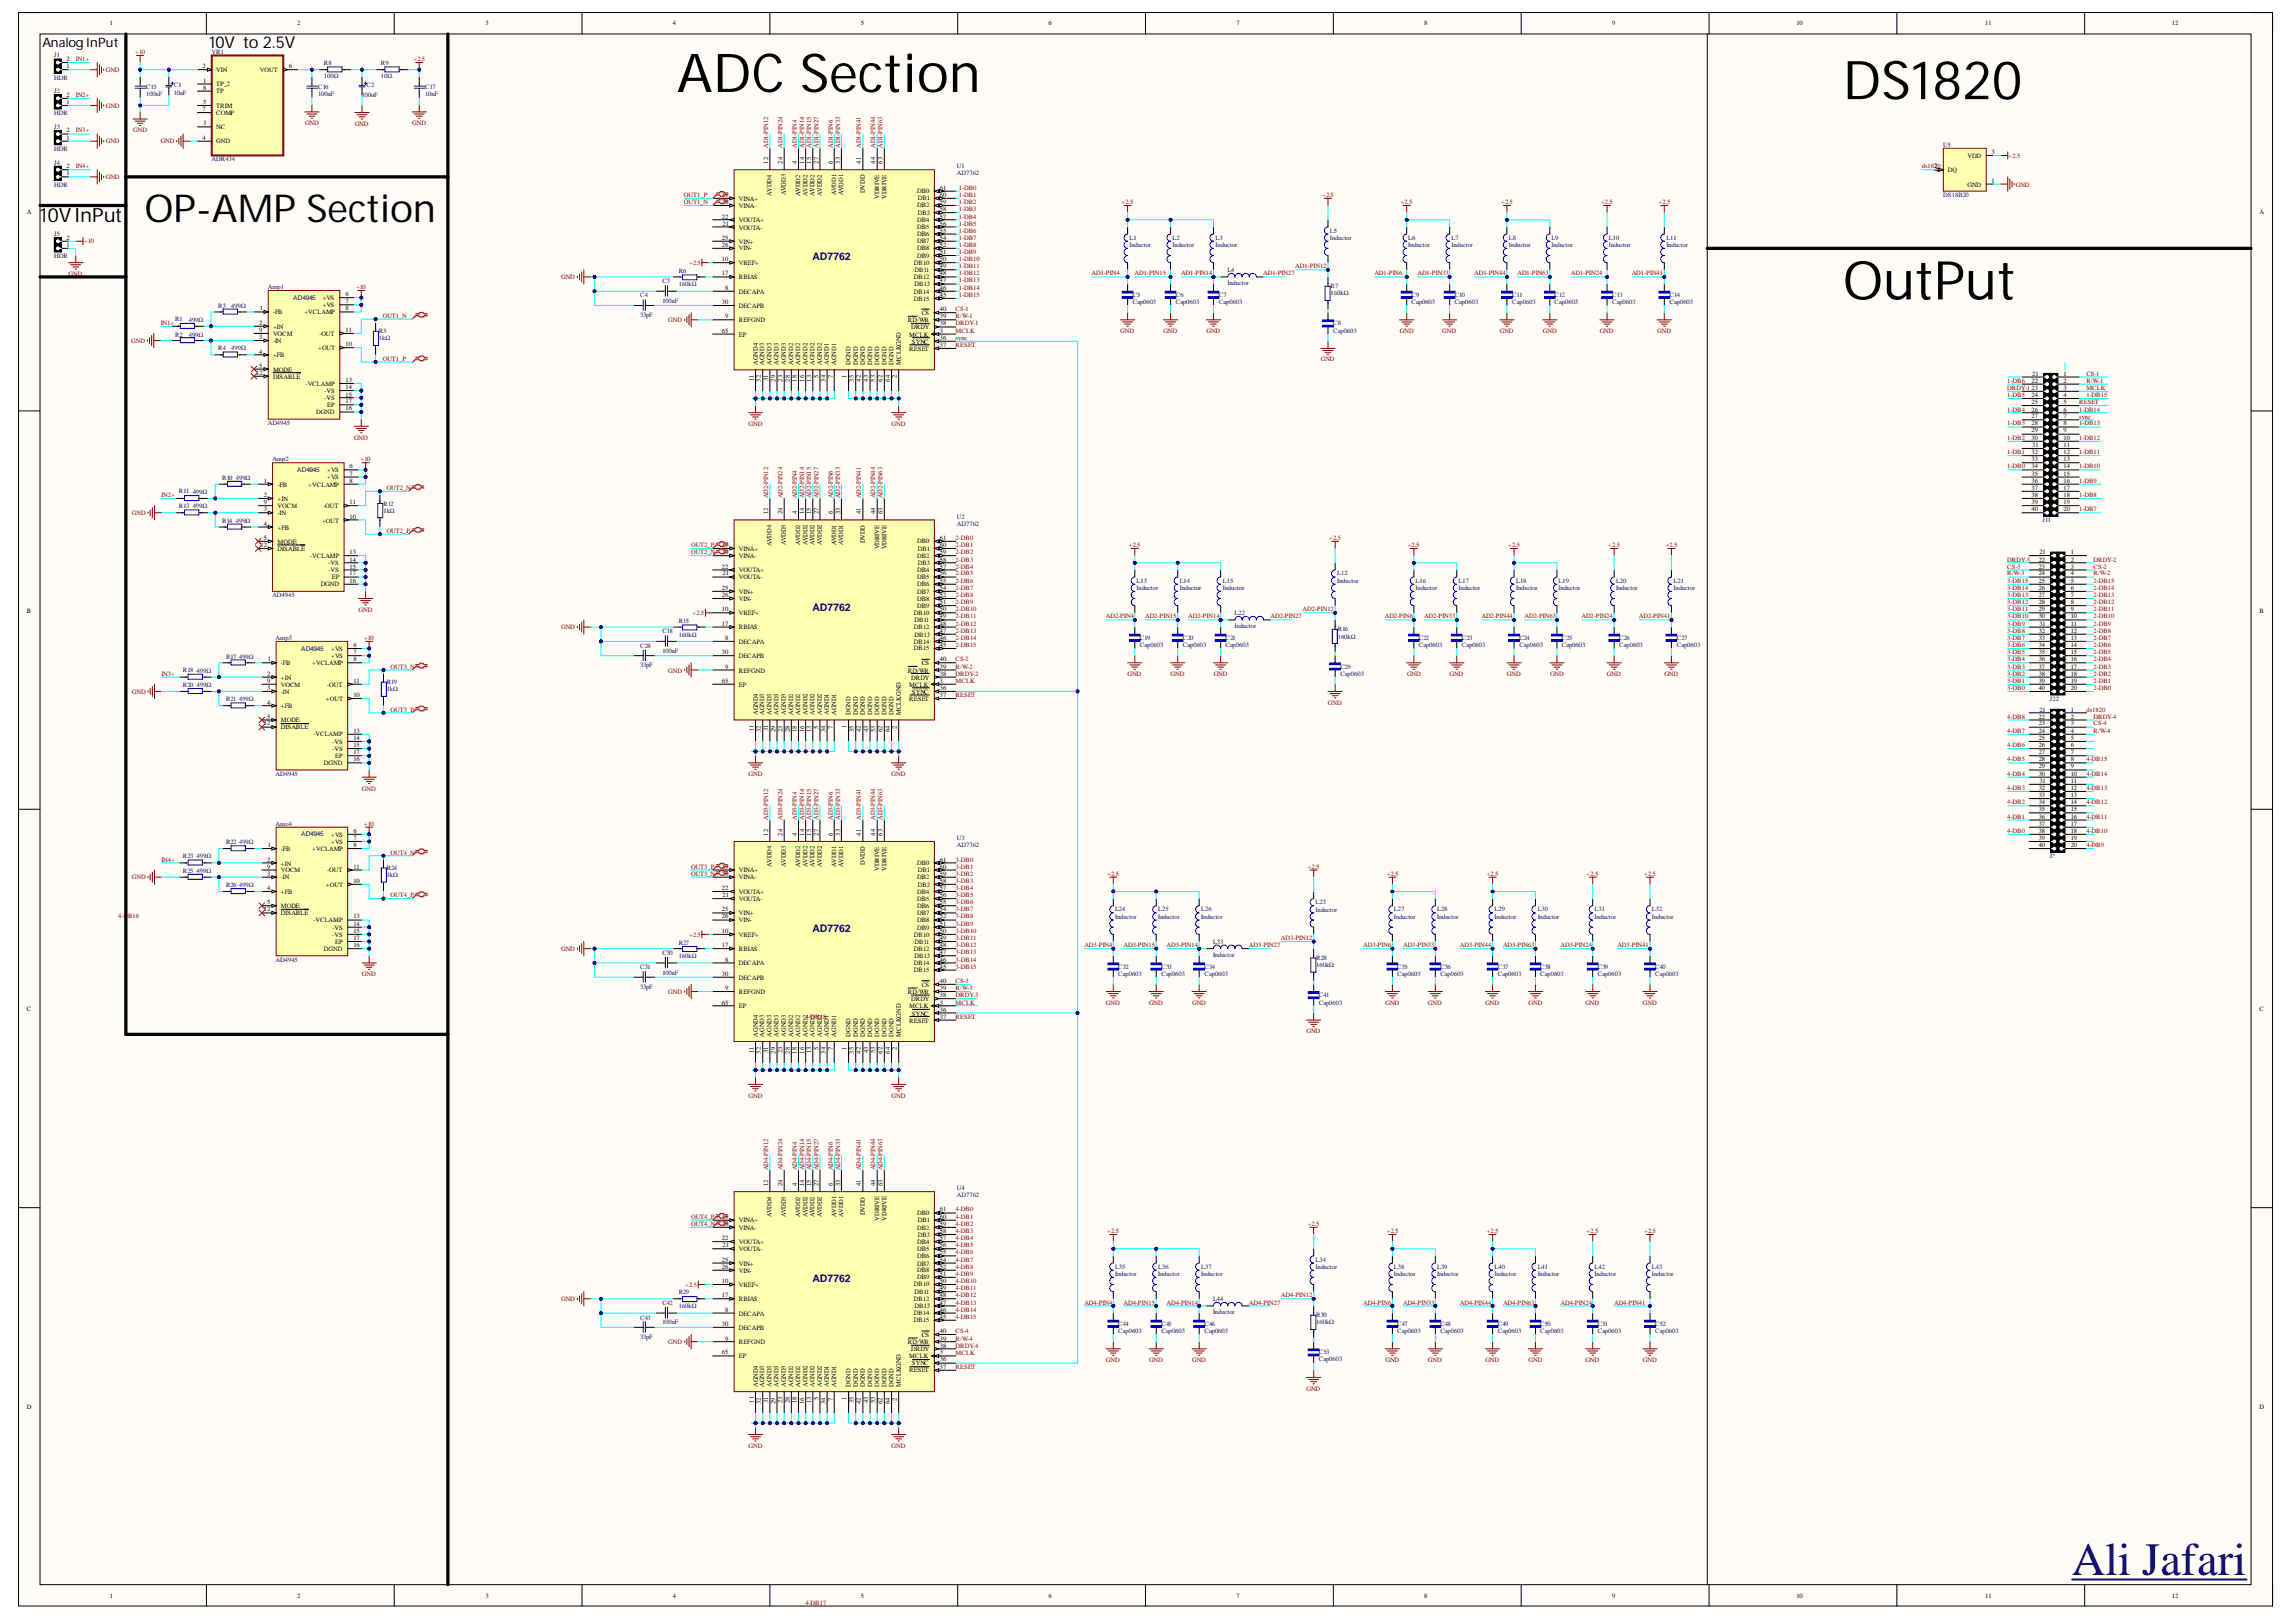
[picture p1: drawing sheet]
<svg xmlns="http://www.w3.org/2000/svg" width="297mm" height="210mm" viewBox="0 0 297 210" stroke-linecap="round" stroke-linejoin="round" font-family="sans-serif">
<defs><g id="words">
<g font-size="6.9">
<text x="87.6" y="11.9">ADC Section</text>
<text x="238.4" y="12.8">DS1820</text>
<text x="238.4" y="38.7">OutPut</text>
</g>
<text font-size="6" fill="#000080" x="268.1" y="203.8">Ali Jafari</text>
<text font-size="5" x="18.7" y="28.7">OP-AMP Section</text>
<text font-size="2.5" x="5.2" y="28.8">10VInPut</text>
<text font-size="2.1" x="27" y="6.2">10V to 2.5V</text>
<text font-size="1.7" x="5.5" y="6.1">Analog InPut</text>
<g font-size="1.4" fill="#000080">
<text x="105.1" y="33.7">AD7762</text>
<text x="105.1" y="79">AD7762</text>
<text x="105.1" y="120.6">AD7762</text>
<text x="105.1" y="166">AD7762</text>
</g>
<g font-size=".8">
<text x="14.2" y="3.3">1</text>
<text x="38.5" y="3.3">2</text>
<text x="62.8" y="3.3">3</text>
<text x="87" y="3.3">4</text>
<text x="111.4" y="3.3">5</text>
<text x="135.6" y="3.3">6</text>
<text x="160" y="3.3">7</text>
<text x="184.2" y="3.3">8</text>
<text x="208.6" y="3.3">9</text>
<text x="232.4" y="3.3">10</text>
<text x="256.8" y="3.3">11</text>
<text x="281" y="3.3">12</text>
<text x="8.6" y="8.9">1</text>
<text x="8.6" y="7.9">2</text>
<text x="26.2" y="8.9">2</text>
<text x="26.3" y="10.7">1</text>
<text x="26.3" y="11.6">8</text>
<text x="28" y="9.4">VIN</text>
<text x="28" y="11.1">TP_2</text>
<text x="33.6" y="9.4">VOUT</text>
<text x="37.4" y="8.9">6</text>
<text x="8.6" y="13.4">1</text>
<text x="8.6" y="12.6">2</text>
<text x="8.6" y="17.1">2</text>
<text x="26.2" y="14.3">7</text>
<text x="26.3" y="13.4">5</text>
<text x="26.3" y="16.2">3</text>
<text x="28" y="12.1">TP</text>
<text x="28" y="13.9">TRIM</text>
<text x="28" y="14.9">COMP</text>
<text x="28" y="16.7">NC</text>
<text x="8.6" y="18.1">1</text>
<text x="8.6" y="22.7">1</text>
<text x="8.6" y="21.8">2</text>
<text x="26.2" y="18.1">4</text>
<text x="28" y="18.6">GND</text>
<text x="99.4" y="21.2" transform="rotate(-90 99.4 21.2)">12</text>
<text x="101.2" y="21.2" transform="rotate(-90 101.2 21.2)">24</text>
<text x="103.1" y="21.2" transform="rotate(-90 103.1 21.2)">4</text>
<text x="104" y="21.2" transform="rotate(-90 104 21.2)">14</text>
<text x="105" y="21.2" transform="rotate(-90 105 21.2)">15</text>
<text x="105.9" y="21.2" transform="rotate(-90 105.9 21.2)">27</text>
<text x="107.7" y="21.2" transform="rotate(-90 107.7 21.2)">6</text>
<text x="108.7" y="21.2" transform="rotate(-90 108.7 21.2)">33</text>
<text x="111.4" y="21.2" transform="rotate(-90 111.4 21.2)">41</text>
<text x="113.2" y="21.2" transform="rotate(-90 113.2 21.2)">44</text>
<text x="114.2" y="21.2" transform="rotate(-90 114.2 21.2)">63</text>
<text x="250.2" y="21.8">2</text>
<text x="252" y="22.3">DQ</text>
<text x="254.5" y="20.4">VDD</text>
<text x="257.7" y="19.9">3</text>
<text x="257.7" y="23.6">1</text>
<text x="3.5" y="27.7">A</text>
<text x="93.4" y="25.5">19</text>
<text x="93.4" y="26.4">20</text>
<text x="93.4" y="28.3">22</text>
<text x="93.5" y="29.2">21</text>
<text x="95.6" y="26">VINA+</text>
<text x="95.6" y="26.9">VINA-</text>
<text x="95.6" y="29.7">VOUTA-</text>
<text x="95.6" y="28.8">VOUTA+</text>
<text x="99.8" y="25.3" transform="rotate(-90 99.8 25.3)">AVDD4</text>
<text x="101.7" y="25.2" transform="rotate(-90 101.7 25.2)">AVDD3</text>
<text x="103.5" y="25.3" transform="rotate(-90 103.5 25.3)">AVDD2</text>
<text x="104.5" y="25.3" transform="rotate(-90 104.5 25.3)">AVDD2</text>
<text x="105.4" y="25.3" transform="rotate(-90 105.4 25.3)">AVDD2</text>
<text x="106.3" y="25.3" transform="rotate(-90 106.3 25.3)">AVDD2</text>
<text x="108.2" y="25.2" transform="rotate(-90 108.2 25.2)">AVDD1</text>
<text x="109.1" y="25.2" transform="rotate(-90 109.1 25.2)">AVDD1</text>
<text x="111.9" y="25" transform="rotate(-90 111.9 25)">DVDD</text>
<text x="113.7" y="25.7" transform="rotate(-90 113.7 25.7)">VDRIVE</text>
<text x="114.7" y="25.7" transform="rotate(-90 114.7 25.7)">VDRIVE</text>
<text x="118.6" y="29.6">DB5</text>
<text x="118.6" y="28.7">DB4</text>
<text x="118.6" y="26.8">DB2</text>
<text x="118.6" y="25">DB0</text>
<text x="118.7" y="27.8">DB3</text>
<text x="118.7" y="25.9">DB1</text>
<text x="121.6" y="29.2">56</text>
<text x="121.6" y="28.3">57</text>
<text x="121.6" y="27.3">58</text>
<text x="121.6" y="26.4">59</text>
<text x="121.6" y="25.5">60</text>
<text x="121.6" y="24.6">61</text>
<text x="254.5" y="24.1">GND</text>
<text x="292.3" y="27.7">A</text>
<text x="8.6" y="32">1</text>
<text x="8.6" y="31.1">2</text>
<text x="93.4" y="35.6">17</text>
<text x="93.4" y="31.1">25</text>
<text x="93.4" y="32">26</text>
<text x="93.4" y="33.8">10</text>
<text x="95.6" y="31.6">VIN+</text>
<text x="95.6" y="32.4">VIN-</text>
<text x="95.6" y="34.3">VREF+</text>
<text x="118.2" y="34.3">DB10</text>
<text x="118.3" y="35.2">DB11</text>
<text x="118.6" y="33.3">DB9</text>
<text x="118.6" y="32.4">DB8</text>
<text x="118.6" y="31.5">DB7</text>
<text x="118.6" y="30.6">DB6</text>
<text x="121.6" y="35.6">48</text>
<text x="121.6" y="34.7">49</text>
<text x="121.6" y="33.8">50</text>
<text x="121.6" y="32.9">51</text>
<text x="121.6" y="32">52</text>
<text x="121.6" y="31.1">54</text>
<text x="121.6" y="30.1">55</text>
<text x="33.6" y="40.2">1</text>
<text x="35.3" y="40.7">-FB</text>
<text x="39.4" y="40.7">+VCLAMP</text>
<text x="41.7" y="38.8">+VS</text>
<text x="41.7" y="39.8">+VS</text>
<text x="44.7" y="38.3">6</text>
<text x="44.7" y="39.3">7</text>
<text x="44.7" y="40.2">8</text>
<text x="93.4" y="39.3">30</text>
<text x="93.8" y="37.5">8</text>
<text x="93.8" y="41.2">9</text>
<text x="95.6" y="38">DECAPA</text>
<text x="95.6" y="36.1">RBIAS</text>
<text x="95.6" y="39.8">DECAPB</text>
<text x="95.6" y="41.7">REFGND</text>
<text x="117.5" y="41.7">RD/WR</text>
<text x="118.2" y="38.9">DB15</text>
<text x="118.2" y="38">DB14</text>
<text x="118.2" y="36.1">DB12</text>
<text x="118.3" y="37.1">DB13</text>
<text x="119.2" y="40.8">CS</text>
<text x="121.6" y="41.2">39</text>
<text x="121.6" y="40.3">40</text>
<text x="121.6" y="38.4">45</text>
<text x="121.6" y="37.5">46</text>
<text x="121.6" y="36.6">47</text>
<text x="33.5" y="42">2</text>
<text x="33.5" y="43">9</text>
<text x="33.5" y="43.9">3</text>
<text x="33.5" y="45.8">4</text>
<text x="33.5" y="47.6">5</text>
<text x="35.3" y="42.5">+IN</text>
<text x="35.3" y="43.5">VOCM</text>
<text x="35.3" y="44.4">-IN</text>
<text x="35.3" y="46.3">+FB</text>
<text x="41.2" y="45.3">+OUT</text>
<text x="41.3" y="43.5">-OUT</text>
<text x="44.7" y="43">11</text>
<text x="44.7" y="44.8">10</text>
<text x="93.4" y="43.1">65</text>
<text x="95.6" y="43.6">EP</text>
<text x="98" y="47.2" transform="rotate(-90 98 47.2)">AGND4</text>
<text x="98.9" y="47.2" transform="rotate(-90 98.9 47.2)">AGND3</text>
<text x="99.8" y="47.2" transform="rotate(-90 99.8 47.2)">AGND3</text>
<text x="100.7" y="47.2" transform="rotate(-90 100.7 47.2)">AGND3</text>
<text x="101.7" y="47.2" transform="rotate(-90 101.7 47.2)">AGND3</text>
<text x="102.6" y="47.2" transform="rotate(-90 102.6 47.2)">AGND2</text>
<text x="103.5" y="47.2" transform="rotate(-90 103.5 47.2)">AGND2</text>
<text x="104.5" y="47.2" transform="rotate(-90 104.5 47.2)">AGND2</text>
<text x="105.4" y="47.2" transform="rotate(-90 105.4 47.2)">AGND2</text>
<text x="106.3" y="47.2" transform="rotate(-90 106.3 47.2)">AGND2</text>
<text x="107.2" y="47.2" transform="rotate(-90 107.2 47.2)">AGND1</text>
<text x="108.2" y="47.2" transform="rotate(-90 108.2 47.2)">AGND1</text>
<text x="110" y="47.2" transform="rotate(-90 110 47.2)">DGND</text>
<text x="111" y="47.2" transform="rotate(-90 111 47.2)">DGND</text>
<text x="111.9" y="47.2" transform="rotate(-90 111.9 47.2)">DGND</text>
<text x="112.8" y="47.2" transform="rotate(-90 112.8 47.2)">DGND</text>
<text x="113.7" y="47.2" transform="rotate(-90 113.7 47.2)">DGND</text>
<text x="114.7" y="47.2" transform="rotate(-90 114.7 47.2)">DGND</text>
<text x="115.6" y="47.2" transform="rotate(-90 115.6 47.2)">DGND</text>
<text x="116.5" y="47.2" transform="rotate(-90 116.5 47.2)">MCLKGND</text>
<text x="117.6" y="43.6">MCLK</text>
<text x="117.6" y="45.4">RESET</text>
<text x="117.9" y="42.6">DRDY</text>
<text x="118" y="44.5">SYNC</text>
<text x="121.6" y="43.1">3</text>
<text x="121.6" y="44">36</text>
<text x="121.6" y="44.9">37</text>
<text x="121.6" y="42.1">38</text>
<text x="33.1" y="48.5">12</text>
<text x="35.3" y="48.1">MODE</text>
<text x="35.3" y="49">DISABLE</text>
<text x="39.5" y="50">-VCLAMP</text>
<text x="40.9" y="53.6">DGND</text>
<text x="42" y="50.8">-VS</text>
<text x="42" y="51.7">-VS</text>
<text x="42.3" y="52.7">EP</text>
<text x="44.7" y="49.5">13</text>
<text x="44.7" y="50.4">14</text>
<text x="44.7" y="51.3">15</text>
<text x="44.7" y="52.2">17</text>
<text x="44.7" y="53.1">16</text>
<text x="97.5" y="49.3" transform="rotate(-90 97.5 49.3)">11</text>
<text x="98.5" y="49.4" transform="rotate(-90 98.5 49.4)">32</text>
<text x="99.4" y="49.3" transform="rotate(-90 99.4 49.3)">31</text>
<text x="100.3" y="49.4" transform="rotate(-90 100.3 49.4)">29</text>
<text x="101.2" y="49.4" transform="rotate(-90 101.2 49.4)">23</text>
<text x="102.2" y="49.4" transform="rotate(-90 102.2 49.4)">28</text>
<text x="103.1" y="49.4" transform="rotate(-90 103.1 49.4)">18</text>
<text x="104" y="49.4" transform="rotate(-90 104 49.4)">16</text>
<text x="105" y="49.4" transform="rotate(-90 105 49.4)">13</text>
<text x="105.9" y="49" transform="rotate(-90 105.9 49)">5</text>
<text x="106.8" y="49.4" transform="rotate(-90 106.8 49.4)">34</text>
<text x="107.7" y="49" transform="rotate(-90 107.7 49)">7</text>
<text x="109.5" y="48.9" transform="rotate(-90 109.5 48.9)">1</text>
<text x="110.5" y="49.4" transform="rotate(-90 110.5 49.4)">35</text>
<text x="111.4" y="49.4" transform="rotate(-90 111.4 49.4)">42</text>
<text x="112.3" y="49.4" transform="rotate(-90 112.3 49.4)">43</text>
<text x="113.2" y="49.4" transform="rotate(-90 113.2 49.4)">53</text>
<text x="114.2" y="49.4" transform="rotate(-90 114.2 49.4)">62</text>
<text x="115.1" y="49.4" transform="rotate(-90 115.1 49.4)">64</text>
<text x="116" y="49" transform="rotate(-90 116 49)">2</text>
<text x="262.8" y="49.6">22</text>
<text x="262.8" y="50.5">23</text>
<text x="262.8" y="51.4">24</text>
<text x="262.8" y="52.3">25</text>
<text x="262.8" y="53.3">26</text>
<text x="262.9" y="48.6">21</text>
<text x="267" y="48.6">1</text>
<text x="267" y="49.6">2</text>
<text x="267" y="50.5">3</text>
<text x="267" y="51.4">4</text>
<text x="267" y="52.3">5</text>
<text x="267" y="53.3">6</text>
<text x="262.8" y="54.1">27</text>
<text x="262.8" y="55">28</text>
<text x="262.8" y="56">29</text>
<text x="262.8" y="56.9">30</text>
<text x="262.8" y="58.8">32</text>
<text x="262.8" y="59.7">33</text>
<text x="262.9" y="57.8">31</text>
<text x="267" y="54.1">7</text>
<text x="267" y="55">8</text>
<text x="267" y="56">9</text>
<text x="267" y="56.9">10</text>
<text x="267" y="57.8">11</text>
<text x="267" y="58.8">12</text>
<text x="267" y="59.7">13</text>
<text x="34.1" y="62.5">1</text>
<text x="34.1" y="64.3">2</text>
<text x="34.1" y="65.3">9</text>
<text x="35.9" y="63">-FB</text>
<text x="35.9" y="64.8">+IN</text>
<text x="35.9" y="65.8">VOCM</text>
<text x="39.9" y="63">+VCLAMP</text>
<text x="41.8" y="65.8">-OUT</text>
<text x="42.3" y="61.1">+VS</text>
<text x="42.3" y="62">+VS</text>
<text x="45.2" y="60.6">6</text>
<text x="45.2" y="61.5">7</text>
<text x="45.2" y="62.5">8</text>
<text x="45.2" y="65.3">11</text>
<text x="262.8" y="60.6">34</text>
<text x="262.8" y="61.5">35</text>
<text x="262.8" y="62.5">36</text>
<text x="262.8" y="63.4">37</text>
<text x="262.8" y="64.3">38</text>
<text x="262.8" y="65.3">39</text>
<text x="267" y="60.6">14</text>
<text x="267" y="61.5">15</text>
<text x="267" y="62.5">16</text>
<text x="267" y="63.4">17</text>
<text x="267" y="64.3">18</text>
<text x="267" y="65.3">19</text>
<text x="33.7" y="70.8">12</text>
<text x="34.1" y="66.2">3</text>
<text x="34.1" y="68">4</text>
<text x="34.1" y="69.9">5</text>
<text x="35.9" y="66.7">-IN</text>
<text x="35.9" y="68.5">+FB</text>
<text x="35.9" y="70.4">MODE</text>
<text x="35.9" y="71.3">DISABLE</text>
<text x="41.7" y="67.6">+OUT</text>
<text x="45.2" y="67.1">10</text>
<text x="45.2" y="71.8">13</text>
<text x="93.4" y="70.8">19</text>
<text x="93.4" y="71.8">20</text>
<text x="95.6" y="71.3">VINA+</text>
<text x="99.4" y="66.5" transform="rotate(-90 99.4 66.5)">12</text>
<text x="99.8" y="70.7" transform="rotate(-90 99.8 70.7)">AVDD4</text>
<text x="101.2" y="66.5" transform="rotate(-90 101.2 66.5)">24</text>
<text x="101.7" y="70.6" transform="rotate(-90 101.7 70.6)">AVDD3</text>
<text x="103.1" y="66.5" transform="rotate(-90 103.1 66.5)">4</text>
<text x="103.5" y="70.6" transform="rotate(-90 103.5 70.6)">AVDD2</text>
<text x="104" y="66.5" transform="rotate(-90 104 66.5)">14</text>
<text x="104.5" y="70.6" transform="rotate(-90 104.5 70.6)">AVDD2</text>
<text x="105" y="66.5" transform="rotate(-90 105 66.5)">15</text>
<text x="105.4" y="70.6" transform="rotate(-90 105.4 70.6)">AVDD2</text>
<text x="105.9" y="66.5" transform="rotate(-90 105.9 66.5)">27</text>
<text x="106.3" y="70.6" transform="rotate(-90 106.3 70.6)">AVDD2</text>
<text x="107.7" y="66.5" transform="rotate(-90 107.7 66.5)">6</text>
<text x="108.2" y="70.6" transform="rotate(-90 108.2 70.6)">AVDD1</text>
<text x="108.7" y="66.5" transform="rotate(-90 108.7 66.5)">33</text>
<text x="109.1" y="70.6" transform="rotate(-90 109.1 70.6)">AVDD1</text>
<text x="111.4" y="66.5" transform="rotate(-90 111.4 66.5)">41</text>
<text x="111.9" y="70.3" transform="rotate(-90 111.9 70.3)">DVDD</text>
<text x="113.2" y="66.5" transform="rotate(-90 113.2 66.5)">44</text>
<text x="113.7" y="71.1" transform="rotate(-90 113.7 71.1)">VDRIVE</text>
<text x="114.2" y="66.5" transform="rotate(-90 114.2 66.5)">63</text>
<text x="114.7" y="71.1" transform="rotate(-90 114.7 71.1)">VDRIVE</text>
<text x="118.6" y="70.3">DB0</text>
<text x="118.7" y="71.2">DB1</text>
<text x="121.6" y="71.8">59</text>
<text x="121.6" y="70.8">60</text>
<text x="121.6" y="69.9">61</text>
<text x="262.8" y="66.2">40</text>
<text x="263.8" y="71.8">21</text>
<text x="267" y="66.2">20</text>
<text x="267.9" y="71.8">1</text>
<text x="40.1" y="72.2">-VCLAMP</text>
<text x="41.5" y="75.9">DGND</text>
<text x="42.5" y="73.1">-VS</text>
<text x="42.5" y="74">-VS</text>
<text x="42.9" y="75">EP</text>
<text x="45.2" y="72.7">14</text>
<text x="45.2" y="73.6">15</text>
<text x="45.2" y="74.5">17</text>
<text x="45.2" y="75.4">16</text>
<text x="93.4" y="73.6">22</text>
<text x="93.4" y="76.3">25</text>
<text x="93.4" y="77.2">26</text>
<text x="93.5" y="74.5">21</text>
<text x="95.6" y="72.2">VINA-</text>
<text x="95.6" y="75">VOUTA-</text>
<text x="95.6" y="74">VOUTA+</text>
<text x="95.6" y="76.8">VIN+</text>
<text x="95.6" y="77.7">VIN-</text>
<text x="118.6" y="77.7">DB8</text>
<text x="118.6" y="76.8">DB7</text>
<text x="118.6" y="75.9">DB6</text>
<text x="118.6" y="75">DB5</text>
<text x="118.6" y="74">DB4</text>
<text x="118.6" y="72.2">DB2</text>
<text x="118.7" y="73.1">DB3</text>
<text x="121.6" y="77.2">52</text>
<text x="121.6" y="76.3">54</text>
<text x="121.6" y="75.4">55</text>
<text x="121.6" y="74.5">56</text>
<text x="121.6" y="73.6">57</text>
<text x="121.6" y="72.7">58</text>
<text x="263.7" y="72.7">22</text>
<text x="263.7" y="73.6">23</text>
<text x="263.7" y="74.5">24</text>
<text x="263.7" y="75.4">25</text>
<text x="263.7" y="76.3">26</text>
<text x="263.7" y="77.2">27</text>
<text x="267.9" y="72.7">2</text>
<text x="267.9" y="73.6">3</text>
<text x="267.9" y="74.5">4</text>
<text x="267.9" y="75.4">5</text>
<text x="267.9" y="76.3">6</text>
<text x="267.9" y="77.2">7</text>
<text x="3.5" y="79.3">B</text>
<text x="45.7" y="83.7">6</text>
<text x="93.4" y="81">17</text>
<text x="93.4" y="79.1">10</text>
<text x="93.8" y="82.8">8</text>
<text x="95.6" y="83.3">DECAPA</text>
<text x="95.6" y="81.5">RBIAS</text>
<text x="95.6" y="79.6">VREF+</text>
<text x="118.2" y="83.3">DB14</text>
<text x="118.2" y="81.5">DB12</text>
<text x="118.2" y="79.6">DB10</text>
<text x="118.3" y="82.4">DB13</text>
<text x="118.3" y="80.5">DB11</text>
<text x="118.6" y="78.7">DB9</text>
<text x="121.6" y="83.7">45</text>
<text x="121.6" y="82.8">46</text>
<text x="121.6" y="81.9">47</text>
<text x="121.6" y="81">48</text>
<text x="121.6" y="80">49</text>
<text x="121.6" y="79.1">50</text>
<text x="121.6" y="78.2">51</text>
<text x="263.7" y="78.2">28</text>
<text x="263.7" y="79.1">29</text>
<text x="263.7" y="80">30</text>
<text x="263.7" y="81.9">32</text>
<text x="263.7" y="82.8">33</text>
<text x="263.7" y="83.7">34</text>
<text x="263.8" y="81">31</text>
<text x="267.9" y="78.2">8</text>
<text x="267.9" y="79.1">9</text>
<text x="267.9" y="80">10</text>
<text x="267.9" y="81">11</text>
<text x="267.9" y="81.9">12</text>
<text x="267.9" y="82.8">13</text>
<text x="267.9" y="83.7">14</text>
<text x="292.3" y="79.3">B</text>
<text x="34.6" y="87.5">2</text>
<text x="34.6" y="88.4">9</text>
<text x="34.6" y="89.3">3</text>
<text x="34.6" y="85.6">1</text>
<text x="36.3" y="86.1">-FB</text>
<text x="36.3" y="88">+IN</text>
<text x="36.3" y="88.9">VOCM</text>
<text x="36.3" y="89.8">-IN</text>
<text x="40.4" y="86.1">+VCLAMP</text>
<text x="42.3" y="88.9">-OUT</text>
<text x="42.8" y="84.2">+VS</text>
<text x="42.8" y="85.2">+VS</text>
<text x="45.7" y="84.7">7</text>
<text x="45.7" y="85.6">8</text>
<text x="45.7" y="88.4">11</text>
<text x="93.4" y="84.7">30</text>
<text x="93.4" y="88.4">65</text>
<text x="93.8" y="86.5">9</text>
<text x="95.6" y="85.2">DECAPB</text>
<text x="95.6" y="87">REFGND</text>
<text x="95.6" y="88.9">EP</text>
<text x="117.5" y="87">RD/WR</text>
<text x="117.6" y="88.9">MCLK</text>
<text x="117.9" y="88">DRDY</text>
<text x="118" y="89.8">SYNC</text>
<text x="118.2" y="84.2">DB15</text>
<text x="119.2" y="86.1">CS</text>
<text x="121.6" y="88.4">3</text>
<text x="121.6" y="89.3">36</text>
<text x="121.6" y="87.5">38</text>
<text x="121.6" y="86.5">39</text>
<text x="121.6" y="85.6">40</text>
<text x="263.7" y="84.7">35</text>
<text x="263.7" y="85.6">36</text>
<text x="263.7" y="86.5">37</text>
<text x="263.7" y="87.5">38</text>
<text x="263.7" y="88.4">39</text>
<text x="263.7" y="89.3">40</text>
<text x="267.9" y="84.7">15</text>
<text x="267.9" y="85.6">16</text>
<text x="267.9" y="86.5">17</text>
<text x="267.9" y="87.5">18</text>
<text x="267.9" y="88.4">19</text>
<text x="267.9" y="89.3">20</text>
<text x="34.1" y="93.9">12</text>
<text x="34.6" y="91.2">4</text>
<text x="34.6" y="93">5</text>
<text x="36.3" y="91.7">+FB</text>
<text x="36.3" y="93.4">MODE</text>
<text x="36.3" y="94.4">DISABLE</text>
<text x="40.6" y="95.3">-VCLAMP</text>
<text x="42.2" y="90.7">+OUT</text>
<text x="45.7" y="90.2">10</text>
<text x="45.7" y="94.8">13</text>
<text x="45.7" y="95.7">14</text>
<text x="97.5" y="94.6" transform="rotate(-90 97.5 94.6)">11</text>
<text x="98" y="92.5" transform="rotate(-90 98 92.5)">AGND4</text>
<text x="98.5" y="94.7" transform="rotate(-90 98.5 94.7)">32</text>
<text x="98.9" y="92.5" transform="rotate(-90 98.9 92.5)">AGND3</text>
<text x="99.4" y="94.6" transform="rotate(-90 99.4 94.6)">31</text>
<text x="99.8" y="92.5" transform="rotate(-90 99.8 92.5)">AGND3</text>
<text x="100.3" y="94.7" transform="rotate(-90 100.3 94.7)">29</text>
<text x="100.7" y="92.5" transform="rotate(-90 100.7 92.5)">AGND3</text>
<text x="101.2" y="94.7" transform="rotate(-90 101.2 94.7)">23</text>
<text x="101.7" y="92.5" transform="rotate(-90 101.7 92.5)">AGND3</text>
<text x="102.2" y="94.7" transform="rotate(-90 102.2 94.7)">28</text>
<text x="102.6" y="92.5" transform="rotate(-90 102.6 92.5)">AGND2</text>
<text x="103.1" y="94.7" transform="rotate(-90 103.1 94.7)">18</text>
<text x="103.5" y="92.5" transform="rotate(-90 103.5 92.5)">AGND2</text>
<text x="104" y="94.7" transform="rotate(-90 104 94.7)">16</text>
<text x="104.5" y="92.5" transform="rotate(-90 104.5 92.5)">AGND2</text>
<text x="105" y="94.7" transform="rotate(-90 105 94.7)">13</text>
<text x="105.4" y="92.5" transform="rotate(-90 105.4 92.5)">AGND2</text>
<text x="105.9" y="94.3" transform="rotate(-90 105.9 94.3)">5</text>
<text x="106.3" y="92.5" transform="rotate(-90 106.3 92.5)">AGND2</text>
<text x="106.8" y="94.7" transform="rotate(-90 106.8 94.7)">34</text>
<text x="107.2" y="92.5" transform="rotate(-90 107.2 92.5)">AGND1</text>
<text x="107.7" y="94.3" transform="rotate(-90 107.7 94.3)">7</text>
<text x="108.2" y="92.5" transform="rotate(-90 108.2 92.5)">AGND1</text>
<text x="109.5" y="94.2" transform="rotate(-90 109.5 94.2)">1</text>
<text x="110" y="92.5" transform="rotate(-90 110 92.5)">DGND</text>
<text x="110.5" y="94.7" transform="rotate(-90 110.5 94.7)">35</text>
<text x="111" y="92.5" transform="rotate(-90 111 92.5)">DGND</text>
<text x="111.4" y="94.7" transform="rotate(-90 111.4 94.7)">42</text>
<text x="111.9" y="92.5" transform="rotate(-90 111.9 92.5)">DGND</text>
<text x="112.3" y="94.7" transform="rotate(-90 112.3 94.7)">43</text>
<text x="112.8" y="92.5" transform="rotate(-90 112.8 92.5)">DGND</text>
<text x="113.2" y="94.7" transform="rotate(-90 113.2 94.7)">53</text>
<text x="113.7" y="92.5" transform="rotate(-90 113.7 92.5)">DGND</text>
<text x="114.2" y="94.7" transform="rotate(-90 114.2 94.7)">62</text>
<text x="114.7" y="92.5" transform="rotate(-90 114.7 92.5)">DGND</text>
<text x="115.1" y="94.7" transform="rotate(-90 115.1 94.7)">64</text>
<text x="115.6" y="92.5" transform="rotate(-90 115.6 92.5)">DGND</text>
<text x="116" y="94.3" transform="rotate(-90 116 94.3)">2</text>
<text x="116.5" y="92.5" transform="rotate(-90 116.5 92.5)">MCLKGND</text>
<text x="117.6" y="90.7">RESET</text>
<text x="121.6" y="90.2">37</text>
<text x="263.7" y="93">22</text>
<text x="263.7" y="93.9">23</text>
<text x="263.7" y="94.8">24</text>
<text x="263.7" y="95.7">25</text>
<text x="263.8" y="92.1">21</text>
<text x="267.9" y="92.1">1</text>
<text x="267.9" y="93">2</text>
<text x="267.9" y="93.9">3</text>
<text x="267.9" y="94.8">4</text>
<text x="267.9" y="95.7">5</text>
<text x="41.9" y="99">DGND</text>
<text x="43" y="96.2">-VS</text>
<text x="43" y="97.2">-VS</text>
<text x="43.4" y="98.1">EP</text>
<text x="45.7" y="96.7">15</text>
<text x="45.7" y="97.6">17</text>
<text x="45.7" y="98.5">16</text>
<text x="263.7" y="96.7">26</text>
<text x="263.7" y="97.6">27</text>
<text x="263.7" y="98.5">28</text>
<text x="263.7" y="99.4">29</text>
<text x="263.7" y="100.4">30</text>
<text x="263.8" y="101.3">31</text>
<text x="267.9" y="96.7">6</text>
<text x="267.9" y="97.6">7</text>
<text x="267.9" y="98.5">8</text>
<text x="267.9" y="99.4">9</text>
<text x="267.9" y="100.4">10</text>
<text x="267.9" y="101.3">11</text>
<text x="45.7" y="107.8">6</text>
<text x="263.7" y="102.2">32</text>
<text x="263.7" y="103.2">33</text>
<text x="263.7" y="104.1">34</text>
<text x="263.7" y="105">35</text>
<text x="263.7" y="105.9">36</text>
<text x="263.7" y="106.9">37</text>
<text x="263.7" y="107.8">38</text>
<text x="267.9" y="102.2">12</text>
<text x="267.9" y="103.2">13</text>
<text x="267.9" y="104.1">14</text>
<text x="267.9" y="105">15</text>
<text x="267.9" y="105.9">16</text>
<text x="267.9" y="106.9">17</text>
<text x="267.9" y="107.8">18</text>
<text x="34.6" y="111.5">2</text>
<text x="34.6" y="112.4">9</text>
<text x="34.6" y="113.4">3</text>
<text x="34.6" y="109.7">1</text>
<text x="36.3" y="110.2">-FB</text>
<text x="36.3" y="112">+IN</text>
<text x="36.3" y="112.9">VOCM</text>
<text x="36.3" y="113.8">-IN</text>
<text x="40.4" y="110.2">+VCLAMP</text>
<text x="42.3" y="112.9">-OUT</text>
<text x="42.8" y="108.3">+VS</text>
<text x="42.8" y="109.2">+VS</text>
<text x="45.7" y="108.7">7</text>
<text x="45.7" y="109.7">8</text>
<text x="45.7" y="112.4">11</text>
<text x="93.4" y="112.4">19</text>
<text x="93.4" y="113.4">20</text>
<text x="95.6" y="112.9">VINA+</text>
<text x="95.6" y="113.8">VINA-</text>
<text x="99.4" y="108.1" transform="rotate(-90 99.4 108.1)">12</text>
<text x="99.8" y="112.2" transform="rotate(-90 99.8 112.2)">AVDD4</text>
<text x="101.2" y="108.1" transform="rotate(-90 101.2 108.1)">24</text>
<text x="101.7" y="112.2" transform="rotate(-90 101.7 112.2)">AVDD3</text>
<text x="103.1" y="108.1" transform="rotate(-90 103.1 108.1)">4</text>
<text x="103.5" y="112.2" transform="rotate(-90 103.5 112.2)">AVDD2</text>
<text x="104" y="108.1" transform="rotate(-90 104 108.1)">14</text>
<text x="104.5" y="112.2" transform="rotate(-90 104.5 112.2)">AVDD2</text>
<text x="105" y="108.1" transform="rotate(-90 105 108.1)">15</text>
<text x="105.4" y="112.2" transform="rotate(-90 105.4 112.2)">AVDD2</text>
<text x="105.9" y="108.1" transform="rotate(-90 105.9 108.1)">27</text>
<text x="106.3" y="112.2" transform="rotate(-90 106.3 112.2)">AVDD2</text>
<text x="107.7" y="108.1" transform="rotate(-90 107.7 108.1)">6</text>
<text x="108.2" y="112.2" transform="rotate(-90 108.2 112.2)">AVDD1</text>
<text x="108.7" y="108.1" transform="rotate(-90 108.7 108.1)">33</text>
<text x="109.1" y="112.2" transform="rotate(-90 109.1 112.2)">AVDD1</text>
<text x="111.4" y="108.1" transform="rotate(-90 111.4 108.1)">41</text>
<text x="111.9" y="111.9" transform="rotate(-90 111.9 111.9)">DVDD</text>
<text x="113.2" y="108.1" transform="rotate(-90 113.2 108.1)">44</text>
<text x="113.7" y="112.7" transform="rotate(-90 113.7 112.7)">VDRIVE</text>
<text x="114.2" y="108.1" transform="rotate(-90 114.2 108.1)">63</text>
<text x="114.7" y="112.7" transform="rotate(-90 114.7 112.7)">VDRIVE</text>
<text x="118.6" y="113.8">DB2</text>
<text x="118.6" y="111.9">DB0</text>
<text x="118.7" y="112.9">DB1</text>
<text x="121.6" y="113.4">59</text>
<text x="121.6" y="112.4">60</text>
<text x="121.6" y="111.5">61</text>
<text x="263.7" y="108.7">39</text>
<text x="263.7" y="109.7">40</text>
<text x="267.9" y="108.7">19</text>
<text x="267.9" y="109.7">20</text>
<text x="34.1" y="117.9">12</text>
<text x="34.6" y="115.1">4</text>
<text x="34.6" y="117">5</text>
<text x="36.3" y="115.7">+FB</text>
<text x="36.3" y="117.5">MODE</text>
<text x="36.3" y="118.4">DISABLE</text>
<text x="40.6" y="119.4">-VCLAMP</text>
<text x="42.2" y="114.7">+OUT</text>
<text x="45.7" y="114.2">10</text>
<text x="45.7" y="118.9">13</text>
<text x="45.7" y="119.8">14</text>
<text x="93.4" y="115.1">22</text>
<text x="93.4" y="117.9">25</text>
<text x="93.4" y="118.9">26</text>
<text x="93.5" y="116.1">21</text>
<text x="95.6" y="116.6">VOUTA-</text>
<text x="95.6" y="115.7">VOUTA+</text>
<text x="95.6" y="118.4">VIN+</text>
<text x="95.6" y="119.4">VIN-</text>
<text x="118.6" y="119.4">DB8</text>
<text x="118.6" y="118.4">DB7</text>
<text x="118.6" y="117.5">DB6</text>
<text x="118.6" y="116.6">DB5</text>
<text x="118.6" y="115.7">DB4</text>
<text x="118.7" y="114.7">DB3</text>
<text x="121.6" y="119.8">51</text>
<text x="121.6" y="118.9">52</text>
<text x="121.6" y="117.9">54</text>
<text x="121.6" y="117">55</text>
<text x="121.6" y="116.1">56</text>
<text x="121.6" y="115.1">57</text>
<text x="121.6" y="114.2">58</text>
<text x="41.9" y="123.1">DGND</text>
<text x="43" y="120.3">-VS</text>
<text x="43" y="121.2">-VS</text>
<text x="43.4" y="122.2">EP</text>
<text x="45.7" y="120.7">15</text>
<text x="45.7" y="121.6">17</text>
<text x="45.7" y="122.6">16</text>
<text x="93.4" y="122.6">17</text>
<text x="93.4" y="120.7">10</text>
<text x="93.8" y="124.4">8</text>
<text x="95.6" y="124.9">DECAPA</text>
<text x="95.6" y="123.1">RBIAS</text>
<text x="95.6" y="121.2">VREF+</text>
<text x="118.2" y="125.8">DB15</text>
<text x="118.2" y="124.9">DB14</text>
<text x="118.2" y="123.1">DB12</text>
<text x="118.2" y="121.2">DB10</text>
<text x="118.3" y="124">DB13</text>
<text x="118.3" y="122.2">DB11</text>
<text x="118.6" y="120.3">DB9</text>
<text x="121.6" y="125.4">45</text>
<text x="121.6" y="124.4">46</text>
<text x="121.6" y="123.5">47</text>
<text x="121.6" y="122.6">48</text>
<text x="121.6" y="121.6">49</text>
<text x="121.6" y="120.7">50</text>
<text x="3.5" y="130.8">C</text>
<text x="93.4" y="126.3">30</text>
<text x="93.4" y="130">65</text>
<text x="93.8" y="128.1">9</text>
<text x="95.6" y="126.8">DECAPB</text>
<text x="95.6" y="128.7">REFGND</text>
<text x="95.6" y="130.5">EP</text>
<text x="117.5" y="128.7">RD/WR</text>
<text x="117.6" y="130.5">MCLK</text>
<text x="117.9" y="129.6">DRDY</text>
<text x="118" y="131.4">SYNC</text>
<text x="119.2" y="127.7">CS</text>
<text x="121.6" y="130">3</text>
<text x="121.6" y="130.9">36</text>
<text x="121.6" y="131.9">37</text>
<text x="121.6" y="129.1">38</text>
<text x="121.6" y="128.1">39</text>
<text x="121.6" y="127.2">40</text>
<text x="292.3" y="130.8">C</text>
<text x="97.5" y="136.2" transform="rotate(-90 97.5 136.2)">11</text>
<text x="98" y="134.1" transform="rotate(-90 98 134.1)">AGND4</text>
<text x="98.5" y="136.3" transform="rotate(-90 98.5 136.3)">32</text>
<text x="98.9" y="134.1" transform="rotate(-90 98.9 134.1)">AGND3</text>
<text x="99.4" y="136.2" transform="rotate(-90 99.4 136.2)">31</text>
<text x="99.8" y="134.1" transform="rotate(-90 99.8 134.1)">AGND3</text>
<text x="100.3" y="136.3" transform="rotate(-90 100.3 136.3)">29</text>
<text x="100.7" y="134.1" transform="rotate(-90 100.7 134.1)">AGND3</text>
<text x="101.2" y="136.2" transform="rotate(-90 101.2 136.2)">23</text>
<text x="101.7" y="134.1" transform="rotate(-90 101.7 134.1)">AGND3</text>
<text x="102.2" y="136.3" transform="rotate(-90 102.2 136.3)">28</text>
<text x="102.6" y="134.1" transform="rotate(-90 102.6 134.1)">AGND2</text>
<text x="103.1" y="136.3" transform="rotate(-90 103.1 136.3)">18</text>
<text x="103.5" y="134.1" transform="rotate(-90 103.5 134.1)">AGND2</text>
<text x="104" y="136.3" transform="rotate(-90 104 136.3)">16</text>
<text x="104.5" y="134.1" transform="rotate(-90 104.5 134.1)">AGND2</text>
<text x="105" y="136.2" transform="rotate(-90 105 136.2)">13</text>
<text x="105.4" y="134.1" transform="rotate(-90 105.4 134.1)">AGND2</text>
<text x="105.9" y="135.9" transform="rotate(-90 105.9 135.9)">5</text>
<text x="106.3" y="134.1" transform="rotate(-90 106.3 134.1)">AGND2</text>
<text x="106.8" y="136.3" transform="rotate(-90 106.8 136.3)">34</text>
<text x="107.2" y="134.1" transform="rotate(-90 107.2 134.1)">AGND1</text>
<text x="107.7" y="135.9" transform="rotate(-90 107.7 135.9)">7</text>
<text x="108.2" y="134.1" transform="rotate(-90 108.2 134.1)">AGND1</text>
<text x="109.5" y="135.8" transform="rotate(-90 109.5 135.8)">1</text>
<text x="110" y="134.1" transform="rotate(-90 110 134.1)">DGND</text>
<text x="110.5" y="136.3" transform="rotate(-90 110.5 136.3)">35</text>
<text x="111" y="134.1" transform="rotate(-90 111 134.1)">DGND</text>
<text x="111.4" y="136.3" transform="rotate(-90 111.4 136.3)">42</text>
<text x="111.9" y="134.1" transform="rotate(-90 111.9 134.1)">DGND</text>
<text x="112.3" y="136.2" transform="rotate(-90 112.3 136.2)">43</text>
<text x="112.8" y="134.1" transform="rotate(-90 112.8 134.1)">DGND</text>
<text x="113.2" y="136.2" transform="rotate(-90 113.2 136.2)">53</text>
<text x="113.7" y="134.1" transform="rotate(-90 113.7 134.1)">DGND</text>
<text x="114.2" y="136.3" transform="rotate(-90 114.2 136.3)">62</text>
<text x="114.7" y="134.1" transform="rotate(-90 114.7 134.1)">DGND</text>
<text x="115.1" y="136.3" transform="rotate(-90 115.1 136.3)">64</text>
<text x="115.6" y="134.1" transform="rotate(-90 115.6 134.1)">DGND</text>
<text x="116" y="135.9" transform="rotate(-90 116 135.9)">2</text>
<text x="116.5" y="134.1" transform="rotate(-90 116.5 134.1)">MCLKGND</text>
<text x="117.6" y="132.4">RESET</text>
<text x="99.4" y="153.5" transform="rotate(-90 99.4 153.5)">12</text>
<text x="101.2" y="153.5" transform="rotate(-90 101.2 153.5)">24</text>
<text x="103.1" y="153.5" transform="rotate(-90 103.1 153.5)">4</text>
<text x="104" y="153.5" transform="rotate(-90 104 153.5)">14</text>
<text x="105" y="153.5" transform="rotate(-90 105 153.5)">15</text>
<text x="105.9" y="153.5" transform="rotate(-90 105.9 153.5)">27</text>
<text x="107.7" y="153.5" transform="rotate(-90 107.7 153.5)">6</text>
<text x="108.7" y="153.5" transform="rotate(-90 108.7 153.5)">33</text>
<text x="111.4" y="153.5" transform="rotate(-90 111.4 153.5)">41</text>
<text x="113.2" y="153.5" transform="rotate(-90 113.2 153.5)">44</text>
<text x="114.2" y="153.5" transform="rotate(-90 114.2 153.5)">63</text>
<text x="93.4" y="157.7">19</text>
<text x="93.4" y="158.6">20</text>
<text x="93.4" y="160.5">22</text>
<text x="93.5" y="161.4">21</text>
<text x="95.6" y="158.2">VINA+</text>
<text x="95.6" y="159.1">VINA-</text>
<text x="95.6" y="161.9">VOUTA-</text>
<text x="95.6" y="161">VOUTA+</text>
<text x="99.8" y="157.5" transform="rotate(-90 99.8 157.5)">AVDD4</text>
<text x="101.7" y="157.5" transform="rotate(-90 101.7 157.5)">AVDD3</text>
<text x="103.5" y="157.5" transform="rotate(-90 103.5 157.5)">AVDD2</text>
<text x="104.5" y="157.5" transform="rotate(-90 104.5 157.5)">AVDD2</text>
<text x="105.4" y="157.5" transform="rotate(-90 105.4 157.5)">AVDD2</text>
<text x="106.3" y="157.5" transform="rotate(-90 106.3 157.5)">AVDD2</text>
<text x="108.2" y="157.4" transform="rotate(-90 108.2 157.4)">AVDD1</text>
<text x="109.1" y="157.4" transform="rotate(-90 109.1 157.4)">AVDD1</text>
<text x="111.9" y="157.3" transform="rotate(-90 111.9 157.3)">DVDD</text>
<text x="113.7" y="157.9" transform="rotate(-90 113.7 157.9)">VDRIVE</text>
<text x="114.7" y="157.9" transform="rotate(-90 114.7 157.9)">VDRIVE</text>
<text x="118.6" y="161.9">DB5</text>
<text x="118.6" y="161">DB4</text>
<text x="118.6" y="159.1">DB2</text>
<text x="118.6" y="157.3">DB0</text>
<text x="118.7" y="160.1">DB3</text>
<text x="118.7" y="158.2">DB1</text>
<text x="121.6" y="161.4">56</text>
<text x="121.6" y="160.5">57</text>
<text x="121.6" y="159.5">58</text>
<text x="121.6" y="158.6">59</text>
<text x="121.6" y="157.7">60</text>
<text x="121.6" y="156.8">61</text>
<text x="93.4" y="167.9">17</text>
<text x="93.4" y="163.3">25</text>
<text x="93.4" y="164.2">26</text>
<text x="93.4" y="166">10</text>
<text x="95.6" y="163.8">VIN+</text>
<text x="95.6" y="164.7">VIN-</text>
<text x="95.6" y="166.6">VREF+</text>
<text x="118.2" y="166.5">DB10</text>
<text x="118.3" y="167.4">DB11</text>
<text x="118.6" y="165.5">DB9</text>
<text x="118.6" y="164.6">DB8</text>
<text x="118.6" y="163.8">DB7</text>
<text x="118.6" y="162.8">DB6</text>
<text x="121.6" y="167.9">48</text>
<text x="121.6" y="167">49</text>
<text x="121.6" y="166">50</text>
<text x="121.6" y="165.1">51</text>
<text x="121.6" y="164.2">52</text>
<text x="121.6" y="163.3">54</text>
<text x="121.6" y="162.3">55</text>
<text x="93.4" y="171.6">30</text>
<text x="93.8" y="169.8">8</text>
<text x="93.8" y="173.5">9</text>
<text x="95.6" y="170.3">DECAPA</text>
<text x="95.6" y="168.4">RBIAS</text>
<text x="95.6" y="172.1">DECAPB</text>
<text x="95.6" y="173.9">REFGND</text>
<text x="117.5" y="173.9">RD/WR</text>
<text x="118.2" y="171.1">DB15</text>
<text x="118.2" y="170.2">DB14</text>
<text x="118.2" y="168.3">DB12</text>
<text x="118.3" y="169.3">DB13</text>
<text x="119.2" y="173">CS</text>
<text x="121.6" y="173.5">39</text>
<text x="121.6" y="172.5">40</text>
<text x="121.6" y="170.7">45</text>
<text x="121.6" y="169.8">46</text>
<text x="121.6" y="168.8">47</text>
<text x="93.4" y="175.3">65</text>
<text x="95.6" y="175.8">EP</text>
<text x="98" y="179.5" transform="rotate(-90 98 179.5)">AGND4</text>
<text x="98.9" y="179.5" transform="rotate(-90 98.9 179.5)">AGND3</text>
<text x="99.8" y="179.5" transform="rotate(-90 99.8 179.5)">AGND3</text>
<text x="100.7" y="179.5" transform="rotate(-90 100.7 179.5)">AGND3</text>
<text x="101.7" y="179.5" transform="rotate(-90 101.7 179.5)">AGND3</text>
<text x="102.6" y="179.5" transform="rotate(-90 102.6 179.5)">AGND2</text>
<text x="103.5" y="179.5" transform="rotate(-90 103.5 179.5)">AGND2</text>
<text x="104.5" y="179.5" transform="rotate(-90 104.5 179.5)">AGND2</text>
<text x="105.4" y="179.5" transform="rotate(-90 105.4 179.5)">AGND2</text>
<text x="106.3" y="179.5" transform="rotate(-90 106.3 179.5)">AGND2</text>
<text x="107.2" y="179.5" transform="rotate(-90 107.2 179.5)">AGND1</text>
<text x="108.2" y="179.5" transform="rotate(-90 108.2 179.5)">AGND1</text>
<text x="110" y="179.5" transform="rotate(-90 110 179.5)">DGND</text>
<text x="111" y="179.5" transform="rotate(-90 111 179.5)">DGND</text>
<text x="111.9" y="179.5" transform="rotate(-90 111.9 179.5)">DGND</text>
<text x="112.8" y="179.5" transform="rotate(-90 112.8 179.5)">DGND</text>
<text x="113.7" y="179.5" transform="rotate(-90 113.7 179.5)">DGND</text>
<text x="114.7" y="179.5" transform="rotate(-90 114.7 179.5)">DGND</text>
<text x="115.6" y="179.5" transform="rotate(-90 115.6 179.5)">DGND</text>
<text x="116.5" y="179.5" transform="rotate(-90 116.5 179.5)">MCLKGND</text>
<text x="117.6" y="175.8">MCLK</text>
<text x="117.6" y="177.6">RESET</text>
<text x="117.9" y="174.8">DRDY</text>
<text x="118" y="176.7">SYNC</text>
<text x="121.6" y="175.3">3</text>
<text x="121.6" y="176.2">36</text>
<text x="121.6" y="177.1">37</text>
<text x="121.6" y="174.4">38</text>
<text x="3.5" y="182.3">D</text>
<text x="97.5" y="181.5" transform="rotate(-90 97.5 181.5)">11</text>
<text x="98.5" y="181.7" transform="rotate(-90 98.5 181.7)">32</text>
<text x="99.4" y="181.6" transform="rotate(-90 99.4 181.6)">31</text>
<text x="100.3" y="181.7" transform="rotate(-90 100.3 181.7)">29</text>
<text x="101.2" y="181.6" transform="rotate(-90 101.2 181.6)">23</text>
<text x="102.2" y="181.6" transform="rotate(-90 102.2 181.6)">28</text>
<text x="103.1" y="181.6" transform="rotate(-90 103.1 181.6)">18</text>
<text x="104" y="181.7" transform="rotate(-90 104 181.7)">16</text>
<text x="105" y="181.6" transform="rotate(-90 105 181.6)">13</text>
<text x="105.9" y="181.2" transform="rotate(-90 105.9 181.2)">5</text>
<text x="106.8" y="181.7" transform="rotate(-90 106.8 181.7)">34</text>
<text x="107.7" y="181.2" transform="rotate(-90 107.7 181.2)">7</text>
<text x="109.5" y="181.2" transform="rotate(-90 109.5 181.2)">1</text>
<text x="110.5" y="181.6" transform="rotate(-90 110.5 181.6)">35</text>
<text x="111.4" y="181.7" transform="rotate(-90 111.4 181.7)">42</text>
<text x="112.3" y="181.6" transform="rotate(-90 112.3 181.6)">43</text>
<text x="113.2" y="181.6" transform="rotate(-90 113.2 181.6)">53</text>
<text x="114.2" y="181.7" transform="rotate(-90 114.2 181.7)">62</text>
<text x="115.1" y="181.7" transform="rotate(-90 115.1 181.7)">64</text>
<text x="116" y="181.2" transform="rotate(-90 116 181.2)">2</text>
<text x="292.3" y="182.3">D</text>
<text x="14.2" y="206.7">1</text>
<text x="38.5" y="206.7">2</text>
<text x="62.8" y="206.7">3</text>
<text x="87" y="206.7">4</text>
<text x="111.4" y="206.7">5</text>
<text x="135.6" y="206.7">6</text>
<text x="160" y="206.7">7</text>
<text x="184.2" y="206.7">8</text>
<text x="208.6" y="206.7">9</text>
<text x="232.4" y="206.7">10</text>
<text x="256.8" y="206.7">11</text>
<text x="281" y="206.7">12</text>
</g>
<g font-size=".8" fill="#000080">
<text x="7" y="7.4">J1</text>
<text x="7" y="10.3">HDR</text>
<text x="18.9" y="11.5">C15</text>
<text x="22.5" y="11.3">C1</text>
<text x="27.4" y="7">VR1</text>
<text x="41.2" y="11.5">C16</text>
<text x="41.9" y="8.4">R8</text>
<text x="41.9" y="10.1">100Ω</text>
<text x="47.4" y="11.3">C2</text>
<text x="49.3" y="8.4">R9</text>
<text x="49.3" y="10.1">10Ω</text>
<text x="55" y="11.5">C17</text>
<text x="7" y="12.1">J2</text>
<text x="7" y="14.9">HDR</text>
<text x="7" y="16.7">J3</text>
<text x="18.9" y="12.4">100nF</text>
<text x="22.5" y="12.2">10uF</text>
<text x="41.2" y="12.4">100nF</text>
<text x="46.8" y="12.6">100uF</text>
<text x="55" y="12.4">10nF</text>
<text x="7" y="19.5">HDR</text>
<text x="7" y="21.4">J4</text>
<text x="27.4" y="20.8">ADR434</text>
<text x="123.8" y="22.7">AD7762</text>
<text x="123.8" y="21.8">U1</text>
<text x="251.4" y="19">U5</text>
<text x="7" y="24.1">HDR</text>
<text x="251.4" y="25.5">DS18B20</text>
<text x="7" y="30.6">J5</text>
<text x="7" y="33.3">HDR</text>
<text x="87.8" y="35.3">R6</text>
<text x="146.1" y="31.1">L1</text>
<text x="146.1" y="32">Inductor</text>
<text x="151.7" y="31.1">L2</text>
<text x="151.7" y="32">Inductor</text>
<text x="157.3" y="31.1">L3</text>
<text x="157.3" y="32">Inductor</text>
<text x="158.8" y="35.2">L4</text>
<text x="172.1" y="30.1">L5</text>
<text x="172.1" y="31.1">Inductor</text>
<text x="182.2" y="31.1">L6</text>
<text x="182.2" y="32">Inductor</text>
<text x="187.8" y="31.1">L7</text>
<text x="187.8" y="32">Inductor</text>
<text x="195.2" y="31.1">L8</text>
<text x="195.2" y="32">Inductor</text>
<text x="200.7" y="31.1">L9</text>
<text x="200.7" y="32">Inductor</text>
<text x="208.1" y="31.1">L10</text>
<text x="208.1" y="32">Inductor</text>
<text x="215.6" y="31.1">L11</text>
<text x="215.6" y="32">Inductor</text>
<text x="22.6" y="41.5">R1</text>
<text x="24.4" y="41.7">499Ω</text>
<text x="28.2" y="39.8">R3</text>
<text x="29.9" y="39.8">499Ω</text>
<text x="34.6" y="37.4">Amp1</text>
<text x="37.9" y="38.8">AD4945</text>
<text x="82.8" y="38.5">C4</text>
<text x="82.8" y="41">33pF</text>
<text x="85.7" y="36.6">C3</text>
<text x="85.7" y="39.2">100nF</text>
<text x="87.8" y="37.1">160kΩ</text>
<text x="146.5" y="38.4">C5</text>
<text x="146.5" y="39.3">Cap0603</text>
<text x="152.1" y="38.4">C6</text>
<text x="152.1" y="39.3">Cap0603</text>
<text x="157.7" y="38.4">C7</text>
<text x="157.7" y="39.3">Cap0603</text>
<text x="158.8" y="36.9">Inductor</text>
<text x="172.1" y="37.3">R7</text>
<text x="172.1" y="38.2">160kΩ</text>
<text x="182.6" y="38.4">C9</text>
<text x="182.6" y="39.3">Cap0603</text>
<text x="188.2" y="38.4">C10</text>
<text x="188.2" y="39.3">Cap0603</text>
<text x="195.6" y="38.4">C11</text>
<text x="195.6" y="39.3">Cap0603</text>
<text x="201.1" y="38.4">C12</text>
<text x="201.1" y="39.3">Cap0603</text>
<text x="208.6" y="38.4">C13</text>
<text x="208.6" y="39.3">Cap0603</text>
<text x="216" y="38.4">C14</text>
<text x="216" y="39.3">Cap0603</text>
<text x="22.6" y="43.6">R2</text>
<text x="24.4" y="43.6">499Ω</text>
<text x="28.2" y="45.3">R4</text>
<text x="29.9" y="45.3">499Ω</text>
<text x="49" y="43.1">R5</text>
<text x="49" y="44.1">1kΩ</text>
<text x="172.5" y="42.1">C8</text>
<text x="172.5" y="43.1">Cap0603</text>
<text x="34.6" y="55">AD4945</text>
<text x="35.2" y="59.7">Amp2</text>
<text x="23.2" y="63.8">R11</text>
<text x="23.2" y="65.8">R13</text>
<text x="24.9" y="64">499Ω</text>
<text x="24.9" y="65.8">499Ω</text>
<text x="28.7" y="62.1">R10</text>
<text x="30.5" y="62.1">499Ω</text>
<text x="38.5" y="61.1">AD4945</text>
<text x="49.6" y="65.4">R12</text>
<text x="28.7" y="67.6">R14</text>
<text x="30.5" y="67.6">499Ω</text>
<text x="49.6" y="66.4">1kΩ</text>
<text x="123.8" y="68">AD7762</text>
<text x="123.8" y="67.1">U2</text>
<text x="264.3" y="67.5">J11</text>
<text x="35.2" y="77.2">AD4945</text>
<text x="147" y="75.4">L13</text>
<text x="147" y="76.4">Inductor</text>
<text x="152.6" y="75.4">L14</text>
<text x="152.6" y="76.4">Inductor</text>
<text x="158.2" y="75.4">L15</text>
<text x="158.2" y="76.4">Inductor</text>
<text x="173" y="74.5">L12</text>
<text x="173" y="75.5">Inductor</text>
<text x="183.1" y="75.4">L16</text>
<text x="183.1" y="76.4">Inductor</text>
<text x="188.7" y="75.4">L17</text>
<text x="188.7" y="76.4">Inductor</text>
<text x="196.1" y="75.4">L18</text>
<text x="196.1" y="76.4">Inductor</text>
<text x="201.6" y="75.4">L19</text>
<text x="201.6" y="76.4">Inductor</text>
<text x="209.1" y="75.4">L20</text>
<text x="209.1" y="76.4">Inductor</text>
<text x="216.5" y="75.4">L21</text>
<text x="216.5" y="76.4">Inductor</text>
<text x="35.7" y="82.8">Amp3</text>
<text x="82.8" y="83.8">C28</text>
<text x="85.7" y="82">C18</text>
<text x="87.8" y="80.6">R15</text>
<text x="87.8" y="82.4">160kΩ</text>
<text x="147.5" y="82.8">C19</text>
<text x="147.5" y="83.7">Cap0603</text>
<text x="153" y="82.8">C20</text>
<text x="153" y="83.7">Cap0603</text>
<text x="158.5" y="82.8">C21</text>
<text x="158.5" y="83.7">Cap0603</text>
<text x="159.7" y="79.6">L22</text>
<text x="159.7" y="81.3">Inductor</text>
<text x="173.1" y="81.7">R16</text>
<text x="173.1" y="82.6">160kΩ</text>
<text x="183.6" y="82.8">C22</text>
<text x="183.6" y="83.7">Cap0603</text>
<text x="189.1" y="82.8">C23</text>
<text x="189.1" y="83.7">Cap0603</text>
<text x="196.6" y="82.8">C24</text>
<text x="196.6" y="83.7">Cap0603</text>
<text x="202.1" y="82.8">C25</text>
<text x="202.1" y="83.7">Cap0603</text>
<text x="209.5" y="82.8">C26</text>
<text x="209.5" y="83.7">Cap0603</text>
<text x="216.9" y="82.8">C27</text>
<text x="216.9" y="83.7">Cap0603</text>
<text x="23.7" y="86.9">R18</text>
<text x="23.7" y="88.9">R20</text>
<text x="25.4" y="87">499Ω</text>
<text x="25.4" y="88.9">499Ω</text>
<text x="29.2" y="85.3">R17</text>
<text x="30.9" y="85.3">499Ω</text>
<text x="39" y="84.2">AD4945</text>
<text x="50" y="88.6">R19</text>
<text x="50" y="89.5">1kΩ</text>
<text x="82.8" y="86.4">33pF</text>
<text x="85.7" y="84.5">100nF</text>
<text x="173.4" y="86.5">C29</text>
<text x="173.4" y="87.5">Cap0603</text>
<text x="29.2" y="90.7">R21</text>
<text x="30.9" y="90.7">499Ω</text>
<text x="265.2" y="90.7">J22</text>
<text x="35.7" y="100.4">AD4945</text>
<text x="35.7" y="106.9">Amo4</text>
<text x="23.7" y="111">R23</text>
<text x="23.7" y="112.9">R25</text>
<text x="25.4" y="111.1">499Ω</text>
<text x="25.4" y="112.9">499Ω</text>
<text x="29.2" y="109.2">R22</text>
<text x="30.9" y="109.2">499Ω</text>
<text x="39" y="108.2">AD4945</text>
<text x="50" y="112.6">R24</text>
<text x="50" y="113.5">1kΩ</text>
<text x="123.8" y="109.7">AD7762</text>
<text x="123.8" y="108.7">U3</text>
<text x="265.2" y="111.1">J?</text>
<text x="29.2" y="114.8">R26</text>
<text x="30.9" y="114.8">499Ω</text>
<text x="144.3" y="117.9">L24</text>
<text x="144.3" y="118.9">Inductor</text>
<text x="149.8" y="117.9">L25</text>
<text x="149.8" y="118.9">Inductor</text>
<text x="155.4" y="117.9">L26</text>
<text x="155.4" y="118.9">Inductor</text>
<text x="170.2" y="117">L23</text>
<text x="170.2" y="118">Inductor</text>
<text x="180.3" y="117.9">L27</text>
<text x="180.3" y="118.9">Inductor</text>
<text x="185.9" y="117.9">L28</text>
<text x="185.9" y="118.9">Inductor</text>
<text x="193.4" y="117.9">L29</text>
<text x="193.4" y="118.9">Inductor</text>
<text x="198.9" y="117.9">L30</text>
<text x="198.9" y="118.9">Inductor</text>
<text x="206.3" y="117.9">L31</text>
<text x="206.3" y="118.9">Inductor</text>
<text x="213.7" y="117.9">L32</text>
<text x="213.7" y="118.9">Inductor</text>
<text x="35.7" y="124.4">AD4945</text>
<text x="82.8" y="125.4">C31</text>
<text x="85.7" y="123.6">C30</text>
<text x="87.8" y="122.2">R27</text>
<text x="87.8" y="124">160kΩ</text>
<text x="144.7" y="125.4">C32</text>
<text x="150.3" y="125.4">C33</text>
<text x="155.8" y="125.4">C34</text>
<text x="156.9" y="122.2">L33</text>
<text x="156.9" y="123.8">Inductor</text>
<text x="170.3" y="124.3">R28</text>
<text x="170.3" y="125.2">160kΩ</text>
<text x="180.8" y="125.4">C35</text>
<text x="186.3" y="125.4">C36</text>
<text x="193.8" y="125.4">C37</text>
<text x="199.3" y="125.4">C38</text>
<text x="206.7" y="125.4">C39</text>
<text x="214.1" y="125.4">C40</text>
<text x="82.8" y="128">33pF</text>
<text x="85.7" y="126.1">100nF</text>
<text x="144.7" y="126.3">Cap0603</text>
<text x="150.3" y="126.3">Cap0603</text>
<text x="155.8" y="126.3">Cap0603</text>
<text x="170.6" y="129.1">C41</text>
<text x="170.6" y="130">Cap0603</text>
<text x="180.8" y="126.3">Cap0603</text>
<text x="186.3" y="126.3">Cap0603</text>
<text x="193.8" y="126.3">Cap0603</text>
<text x="199.3" y="126.3">Cap0603</text>
<text x="206.7" y="126.3">Cap0603</text>
<text x="214.1" y="126.3">Cap0603</text>
<text x="123.8" y="154.9">AD7762</text>
<text x="123.8" y="154.1">U4</text>
<text x="87.8" y="167.5">R29</text>
<text x="144.3" y="164.2">L35</text>
<text x="144.3" y="165.1">Inductor</text>
<text x="149.8" y="164.2">L36</text>
<text x="149.8" y="165.1">Inductor</text>
<text x="155.4" y="164.2">L37</text>
<text x="155.4" y="165.1">Inductor</text>
<text x="170.2" y="163.3">L34</text>
<text x="170.2" y="164.2">Inductor</text>
<text x="180.3" y="164.2">L38</text>
<text x="180.3" y="165.1">Inductor</text>
<text x="185.9" y="164.2">L39</text>
<text x="185.9" y="165.1">Inductor</text>
<text x="193.4" y="164.2">L40</text>
<text x="193.4" y="165.1">Inductor</text>
<text x="198.9" y="164.2">L41</text>
<text x="198.9" y="165.1">Inductor</text>
<text x="206.3" y="164.2">L42</text>
<text x="206.3" y="165.1">Inductor</text>
<text x="213.7" y="164.2">L43</text>
<text x="213.7" y="165.1">Inductor</text>
<text x="82.8" y="170.8">C43</text>
<text x="82.8" y="173.2">33pF</text>
<text x="85.7" y="168.9">C42</text>
<text x="85.7" y="171.4">100nF</text>
<text x="87.8" y="169.3">160kΩ</text>
<text x="144.7" y="171.6">C44</text>
<text x="144.7" y="172.5">Cap0603</text>
<text x="150.3" y="171.6">C45</text>
<text x="150.3" y="172.5">Cap0603</text>
<text x="155.8" y="171.6">C46</text>
<text x="155.8" y="172.5">Cap0603</text>
<text x="156.9" y="168.3">L44</text>
<text x="156.9" y="170">Inductor</text>
<text x="170.3" y="170.4">R30</text>
<text x="170.3" y="171.4">160kΩ</text>
<text x="180.8" y="171.6">C47</text>
<text x="180.8" y="172.5">Cap0603</text>
<text x="186.3" y="171.6">C48</text>
<text x="186.3" y="172.5">Cap0603</text>
<text x="193.8" y="171.6">C49</text>
<text x="193.8" y="172.5">Cap0603</text>
<text x="199.3" y="171.6">C50</text>
<text x="199.3" y="172.5">Cap0603</text>
<text x="206.7" y="171.6">C51</text>
<text x="206.7" y="172.5">Cap0603</text>
<text x="214.1" y="171.6">C52</text>
<text x="214.1" y="172.5">Cap0603</text>
<text x="170.6" y="175.3">C53</text>
<text x="170.6" y="176.2">Cap0603</text>
</g>
<g font-size=".8" fill="#800000">
<text x="9.8" y="7.9">IN1+</text>
<text x="13.7" y="9.4">GND</text>
<text x="17.5" y="7">+10</text>
<text x="53.5" y="7.9">+2.5</text>
<text x="9.8" y="12.6">IN2+</text>
<text x="9.8" y="17.1">IN3+</text>
<text x="13.7" y="13.9">GND</text>
<text x="17.2" y="17.1">GND</text>
<text x="39.5" y="16.2">GND</text>
<text x="45.9" y="16.3">GND</text>
<text x="53.3" y="16.2">GND</text>
<text x="9.8" y="21.8">IN4+</text>
<text x="13.7" y="18.6">GND</text>
<text x="13.7" y="23.2">GND</text>
<text x="20.8" y="18.6">GND</text>
<text x="99.4" y="19.2" transform="rotate(-90 99.4 19.2)">AD1-PIN12</text>
<text x="101.2" y="19.2" transform="rotate(-90 101.2 19.2)">AD1-PIN24</text>
<text x="103.1" y="19.2" transform="rotate(-90 103.1 19.2)">AD1-PIN4</text>
<text x="104" y="19.2" transform="rotate(-90 104 19.2)">AD1-PIN14</text>
<text x="105" y="19.2" transform="rotate(-90 105 19.2)">AD1-PIN15</text>
<text x="105.9" y="19.2" transform="rotate(-90 105.9 19.2)">AD1-PIN27</text>
<text x="107.7" y="19.2" transform="rotate(-90 107.7 19.2)">AD1-PIN6</text>
<text x="108.7" y="19.2" transform="rotate(-90 108.7 19.2)">AD1-PIN33</text>
<text x="111.4" y="19.2" transform="rotate(-90 111.4 19.2)">AD1-PIN41</text>
<text x="113.2" y="19.2" transform="rotate(-90 113.2 19.2)">AD1-PIN44</text>
<text x="114.2" y="19.2" transform="rotate(-90 114.2 19.2)">AD1-PIN63</text>
<text x="248.6" y="21.8">ds1820</text>
<text x="259.9" y="20.4">+2.5</text>
<text x="88.5" y="25.5">OUT1_P</text>
<text x="88.5" y="26.4">OUT1_N</text>
<text x="124.1" y="24.6">1-DB0</text>
<text x="124.1" y="25.5">1-DB1</text>
<text x="124.1" y="26.4">1-DB2</text>
<text x="124.1" y="27.3">1-DB3</text>
<text x="124.1" y="28.3">1-DB4</text>
<text x="124.1" y="29.2">1-DB5</text>
<text x="145.1" y="26.4">+2.5</text>
<text x="171" y="25.5">+2.5</text>
<text x="181.2" y="26.4">+2.5</text>
<text x="194.2" y="26.4">+2.5</text>
<text x="207.1" y="26.4">+2.5</text>
<text x="214.6" y="26.4">+2.5</text>
<text x="260.8" y="24.1">GND</text>
<text x="8.9" y="35.7">GND</text>
<text x="10.9" y="31.5">+10</text>
<text x="89.2" y="34.3">+2.5</text>
<text x="124.1" y="30.1">1-DB6</text>
<text x="124.1" y="31.1">1-DB7</text>
<text x="124.1" y="32">1-DB8</text>
<text x="124.1" y="32.9">1-DB9</text>
<text x="124.1" y="33.8">1-DB10</text>
<text x="124.1" y="34.7">1-DB11</text>
<text x="124.1" y="35.6">1-DB12</text>
<text x="141.2" y="35.6">AD1-PIN4</text>
<text x="146.8" y="35.6">AD1-PIN15</text>
<text x="152.8" y="35.6">AD1-PIN14</text>
<text x="163.4" y="35.6">AD1-PIN27</text>
<text x="167.6" y="34.7">AD1-PIN12</text>
<text x="177.8" y="35.6">AD1-PIN6</text>
<text x="183.4" y="35.6">AD1-PIN33</text>
<text x="190.7" y="35.6">AD1-PIN44</text>
<text x="196.3" y="35.6">AD1-PIN63</text>
<text x="203.2" y="35.6">AD1-PIN24</text>
<text x="211.1" y="35.6">AD1-PIN41</text>
<text x="46.1" y="37.4">+10</text>
<text x="49.5" y="41.1">OUT1_N</text>
<text x="72.6" y="36.1">GND</text>
<text x="86.5" y="41.7">GND</text>
<text x="123.6" y="40.3">CS-1</text>
<text x="123.6" y="41.2">R/W-1</text>
<text x="124.1" y="36.6">1-DB13</text>
<text x="124.1" y="37.5">1-DB14</text>
<text x="124.1" y="38.4">1-DB15</text>
<text x="17" y="44.4">GND</text>
<text x="20.8" y="42">IN1+</text>
<text x="49.5" y="46.7">OUT1_P</text>
<text x="123.6" y="43.1">MCLK</text>
<text x="123.6" y="44.9">RESET</text>
<text x="123.6" y="44">sync</text>
<text x="123.6" y="42.1">DRDY-1</text>
<text x="144.9" y="43.1">GND</text>
<text x="150.5" y="43.1">GND</text>
<text x="156.1" y="43.1">GND</text>
<text x="170.9" y="46.8">GND</text>
<text x="181.1" y="43.1">GND</text>
<text x="186.6" y="43.1">GND</text>
<text x="194" y="43.1">GND</text>
<text x="199.6" y="43.1">GND</text>
<text x="207" y="43.1">GND</text>
<text x="214.4" y="43.1">GND</text>
<text x="259.7" y="50.5">DRDY-1</text>
<text x="259.7" y="53.3">1-DB4</text>
<text x="259.7" y="51.4">1-DB5</text>
<text x="259.7" y="49.6">1-DB6</text>
<text x="269" y="53.3">1-DB14</text>
<text x="269" y="52.3">RESET</text>
<text x="269.9" y="48.6">CS-1</text>
<text x="269.9" y="49.6">R/W-1</text>
<text x="269.9" y="50.5">MCLK</text>
<text x="269.9" y="51.4">1-DB15</text>
<text x="45.8" y="56.9">GND</text>
<text x="46.6" y="59.7">+10</text>
<text x="96.8" y="55.1">GND</text>
<text x="115.4" y="55.1">GND</text>
<text x="259.7" y="58.8">1-DB1</text>
<text x="259.7" y="56.9">1-DB2</text>
<text x="259.7" y="55">1-DB3</text>
<text x="269" y="58.8">1-DB11</text>
<text x="269" y="56.9">1-DB12</text>
<text x="269" y="55">1-DB13</text>
<text x="269" y="54.2">sync</text>
<text x="20.9" y="64.3">IN2+</text>
<text x="50" y="63.4">OUT2_N</text>
<text x="99.4" y="64.5" transform="rotate(-90 99.4 64.5)">AD2-PIN12</text>
<text x="101.2" y="64.5" transform="rotate(-90 101.2 64.5)">AD2-PIN24</text>
<text x="103.1" y="64.5" transform="rotate(-90 103.1 64.5)">AD2-PIN4</text>
<text x="104" y="64.5" transform="rotate(-90 104 64.5)">AD2-PIN14</text>
<text x="105" y="64.5" transform="rotate(-90 105 64.5)">AD2-PIN15</text>
<text x="105.9" y="64.5" transform="rotate(-90 105.9 64.5)">AD2-PIN27</text>
<text x="107.7" y="64.5" transform="rotate(-90 107.7 64.5)">AD2-PIN6</text>
<text x="108.7" y="64.5" transform="rotate(-90 108.7 64.5)">AD2-PIN33</text>
<text x="111.4" y="64.5" transform="rotate(-90 111.4 64.5)">AD2-PIN41</text>
<text x="113.2" y="64.5" transform="rotate(-90 113.2 64.5)">AD2-PIN44</text>
<text x="114.2" y="64.5" transform="rotate(-90 114.2 64.5)">AD2-PIN63</text>
<text x="259.7" y="60.6">1-DB0</text>
<text x="269" y="64.3">1-DB8</text>
<text x="269" y="62.5">1-DB9</text>
<text x="269" y="60.6">1-DB10</text>
<text x="17.1" y="66.7">GND</text>
<text x="50" y="69">OUT2_P</text>
<text x="89.4" y="70.8">OUT2_P</text>
<text x="89.4" y="71.8">OUT2_N</text>
<text x="123.6" y="69.9">2-DB0</text>
<text x="123.6" y="70.8">2-DB1</text>
<text x="123.6" y="71.8">2-DB2</text>
<text x="146" y="70.8">+2.5</text>
<text x="172" y="69.9">+2.5</text>
<text x="182.1" y="70.8">+2.5</text>
<text x="195.1" y="70.8">+2.5</text>
<text x="208.1" y="70.8">+2.5</text>
<text x="215.5" y="70.8">+2.5</text>
<text x="269" y="66.2">1-DB7</text>
<text x="123.6" y="72.7">2-DB3</text>
<text x="123.6" y="73.6">2-DB4</text>
<text x="123.6" y="74.5">2-DB5</text>
<text x="123.6" y="75.4">2-DB6</text>
<text x="123.6" y="76.3">2-DB7</text>
<text x="123.6" y="77.2">2-DB8</text>
<text x="259.7" y="77.2">3-DB13</text>
<text x="259.7" y="76.3">3-DB14</text>
<text x="259.7" y="75.4">3-DB15</text>
<text x="259.7" y="73.6">CS-3</text>
<text x="259.7" y="74.5">R/W-3</text>
<text x="259.7" y="72.7">DRDY-3</text>
<text x="270.8" y="77.2">2-DB13</text>
<text x="270.8" y="76.3">2-DB14</text>
<text x="270.8" y="75.4">2-DB15</text>
<text x="270.8" y="73.6">CS-2</text>
<text x="270.8" y="74.5">R/W-2</text>
<text x="270.8" y="72.7">DRDY-2</text>
<text x="46.4" y="79.2">GND</text>
<text x="47.1" y="82.8">+10</text>
<text x="72.6" y="81.5">GND</text>
<text x="89.6" y="79.6">+2.5</text>
<text x="123.6" y="78.2">2-DB9</text>
<text x="123.6" y="79.1">2-DB10</text>
<text x="123.6" y="80">2-DB11</text>
<text x="123.6" y="81">2-DB12</text>
<text x="123.6" y="81.9">2-DB13</text>
<text x="123.6" y="82.8">2-DB14</text>
<text x="123.6" y="83.7">2-DB15</text>
<text x="143.1" y="80">AD2-PIN4</text>
<text x="148.1" y="80">AD2-PIN15</text>
<text x="153.7" y="80">AD2-PIN14</text>
<text x="164.4" y="80">AD2-PIN27</text>
<text x="168.5" y="79.1">AD2-PIN12</text>
<text x="179.2" y="80">AD2-PIN6</text>
<text x="184.2" y="80">AD2-PIN33</text>
<text x="191.7" y="80">AD2-PIN44</text>
<text x="197.2" y="80">AD2-PIN63</text>
<text x="204.6" y="80">AD2-PIN24</text>
<text x="212" y="80">AD2-PIN41</text>
<text x="259.7" y="83.7">3-DB6</text>
<text x="259.7" y="82.8">3-DB7</text>
<text x="259.7" y="81.9">3-DB8</text>
<text x="259.7" y="81">3-DB9</text>
<text x="259.7" y="80">3-DB10</text>
<text x="259.7" y="79.1">3-DB11</text>
<text x="259.7" y="78.2">3-DB12</text>
<text x="270.8" y="83.7">2-DB6</text>
<text x="270.8" y="82.8">2-DB7</text>
<text x="270.8" y="81.9">2-DB8</text>
<text x="270.8" y="81">2-DB9</text>
<text x="270.8" y="80">2-DB10</text>
<text x="270.8" y="79.1">2-DB11</text>
<text x="270.8" y="78.2">2-DB12</text>
<text x="17.1" y="89.8">GND</text>
<text x="20.9" y="87.5">IN3+</text>
<text x="50.5" y="86.5">OUT3_N</text>
<text x="86.5" y="87">GND</text>
<text x="123.6" y="88.4">MCLK</text>
<text x="123.6" y="85.6">CS-2</text>
<text x="123.6" y="86.5">R/W-2</text>
<text x="123.6" y="87.5">DRDY-2</text>
<text x="145.9" y="87.5">GND</text>
<text x="151.4" y="87.5">GND</text>
<text x="157" y="87.5">GND</text>
<text x="182" y="87.5">GND</text>
<text x="187.5" y="87.5">GND</text>
<text x="195" y="87.5">GND</text>
<text x="200.5" y="87.5">GND</text>
<text x="207.9" y="87.5">GND</text>
<text x="215.3" y="87.5">GND</text>
<text x="259.7" y="89.3">3-DB0</text>
<text x="259.7" y="88.4">3-DB1</text>
<text x="259.7" y="87.5">3-DB2</text>
<text x="259.7" y="86.5">3-DB3</text>
<text x="259.7" y="85.6">3-DB4</text>
<text x="259.7" y="84.7">3-DB5</text>
<text x="270.8" y="89.3">2-DB0</text>
<text x="270.8" y="88.4">2-DB1</text>
<text x="270.8" y="87.5">2-DB2</text>
<text x="270.8" y="86.5">2-DB3</text>
<text x="270.8" y="85.6">2-DB4</text>
<text x="270.8" y="84.7">2-DB5</text>
<text x="50.5" y="92.1">OUT3_P</text>
<text x="123.6" y="90.2">RESET</text>
<text x="171.8" y="91.2">GND</text>
<text x="259.7" y="94.8">4-DB7</text>
<text x="259.7" y="93">4-DB8</text>
<text x="269.9" y="92.1">ds1820</text>
<text x="270.8" y="93.9">CS-4</text>
<text x="270.8" y="94.8">R/W-4</text>
<text x="270.8" y="93">DRDY-4</text>
<text x="96.8" y="100.5">GND</text>
<text x="115.4" y="100.5">GND</text>
<text x="259.7" y="100.4">4-DB4</text>
<text x="259.7" y="98.5">4-DB5</text>
<text x="259.7" y="96.7">4-DB6</text>
<text x="269.9" y="100.4">4-DB14</text>
<text x="269.9" y="98.5">4-DB15</text>
<text x="46.8" y="102.3">GND</text>
<text x="47.1" y="106.9">+10</text>
<text x="99.4" y="106.1" transform="rotate(-90 99.4 106.1)">AD3-PIN12</text>
<text x="101.2" y="106.1" transform="rotate(-90 101.2 106.1)">AD3-PIN24</text>
<text x="103.1" y="106.1" transform="rotate(-90 103.1 106.1)">AD3-PIN4</text>
<text x="104" y="106.1" transform="rotate(-90 104 106.1)">AD3-PIN14</text>
<text x="105" y="106.1" transform="rotate(-90 105 106.1)">AD3-PIN15</text>
<text x="105.9" y="106.1" transform="rotate(-90 105.9 106.1)">AD3-PIN27</text>
<text x="107.7" y="106.1" transform="rotate(-90 107.7 106.1)">AD3-PIN6</text>
<text x="108.7" y="106.1" transform="rotate(-90 108.7 106.1)">AD3-PIN33</text>
<text x="111.4" y="106.1" transform="rotate(-90 111.4 106.1)">AD3-PIN41</text>
<text x="113.2" y="106.1" transform="rotate(-90 113.2 106.1)">AD3-PIN44</text>
<text x="114.2" y="106.1" transform="rotate(-90 114.2 106.1)">AD3-PIN63</text>
<text x="259.7" y="107.8">4-DB0</text>
<text x="259.7" y="105.9">4-DB1</text>
<text x="259.7" y="104.1">4-DB2</text>
<text x="259.7" y="102.2">4-DB3</text>
<text x="269.9" y="107.8">4-DB10</text>
<text x="269.9" y="105.9">4-DB11</text>
<text x="269.9" y="104.1">4-DB12</text>
<text x="269.9" y="102.2">4-DB13</text>
<text x="17.1" y="113.8">GND</text>
<text x="20.9" y="111.5">IN4+</text>
<text x="50.5" y="110.6">OUT4_N</text>
<text x="89.4" y="112.4">OUT3_P</text>
<text x="89.4" y="113.4">OUT3_N</text>
<text x="123.6" y="111.5">3-DB0</text>
<text x="123.6" y="112.4">3-DB1</text>
<text x="123.6" y="113.4">3-DB2</text>
<text x="143.2" y="113.4">+2.5</text>
<text x="169.2" y="112.4">+2.5</text>
<text x="179.4" y="113.4">+2.5</text>
<text x="192.3" y="113.4">+2.5</text>
<text x="205.3" y="113.4">+2.5</text>
<text x="212.7" y="113.4">+2.5</text>
<text x="269.9" y="109.7">4-DB9</text>
<text x="15.3" y="118.9">4-DB16</text>
<text x="50.5" y="116.1">OUT4_P</text>
<text x="123.6" y="114.2">3-DB3</text>
<text x="123.6" y="115.1">3-DB4</text>
<text x="123.6" y="116.1">3-DB5</text>
<text x="123.6" y="117">3-DB6</text>
<text x="123.6" y="117.9">3-DB7</text>
<text x="123.6" y="118.9">3-DB8</text>
<text x="123.6" y="119.8">3-DB9</text>
<text x="72.6" y="123.1">GND</text>
<text x="89.2" y="121.2">+2.5</text>
<text x="123.6" y="120.7">3-DB10</text>
<text x="123.6" y="121.6">3-DB11</text>
<text x="123.6" y="122.6">3-DB12</text>
<text x="123.6" y="123.5">3-DB13</text>
<text x="123.6" y="124.4">3-DB14</text>
<text x="123.6" y="125.4">3-DB15</text>
<text x="140.3" y="122.6">AD3-PIN4</text>
<text x="145.4" y="122.6">AD3-PIN15</text>
<text x="150.9" y="122.6">AD3-PIN14</text>
<text x="161.6" y="122.6">AD3-PIN27</text>
<text x="165.7" y="121.6">AD3-PIN12</text>
<text x="176.4" y="122.6">AD3-PIN6</text>
<text x="181.5" y="122.6">AD3-PIN33</text>
<text x="188.9" y="122.6">AD3-PIN44</text>
<text x="194.5" y="122.6">AD3-PIN63</text>
<text x="201.9" y="122.6">AD3-PIN24</text>
<text x="209.2" y="122.6">AD3-PIN41</text>
<text x="46.8" y="126.3">GND</text>
<text x="86.5" y="128.7">GND</text>
<text x="104.2" y="131.9">4-DB18</text>
<text x="123.6" y="130">MCLK</text>
<text x="123.6" y="131.9">RESET</text>
<text x="123.6" y="127.2">CS-3</text>
<text x="123.6" y="128.1">R/W-3</text>
<text x="123.6" y="129.1">DRDY-3</text>
<text x="143.1" y="130">GND</text>
<text x="148.6" y="130">GND</text>
<text x="154.2" y="130">GND</text>
<text x="179.2" y="130">GND</text>
<text x="184.7" y="130">GND</text>
<text x="192.2" y="130">GND</text>
<text x="197.7" y="130">GND</text>
<text x="205.1" y="130">GND</text>
<text x="212.5" y="130">GND</text>
<text x="169" y="133.7">GND</text>
<text x="96.8" y="142.1">GND</text>
<text x="115.4" y="142.1">GND</text>
<text x="99.4" y="151.4" transform="rotate(-90 99.4 151.4)">AD4-PIN12</text>
<text x="101.2" y="151.4" transform="rotate(-90 101.2 151.4)">AD4-PIN24</text>
<text x="103.1" y="151.4" transform="rotate(-90 103.1 151.4)">AD4-PIN4</text>
<text x="104" y="151.4" transform="rotate(-90 104 151.4)">AD4-PIN14</text>
<text x="105" y="151.4" transform="rotate(-90 105 151.4)">AD4-PIN15</text>
<text x="105.9" y="151.4" transform="rotate(-90 105.9 151.4)">AD4-PIN27</text>
<text x="107.7" y="151.4" transform="rotate(-90 107.7 151.4)">AD4-PIN6</text>
<text x="108.7" y="151.4" transform="rotate(-90 108.7 151.4)">AD4-PIN33</text>
<text x="111.4" y="151.4" transform="rotate(-90 111.4 151.4)">AD4-PIN41</text>
<text x="113.2" y="151.4" transform="rotate(-90 113.2 151.4)">AD4-PIN44</text>
<text x="114.2" y="151.4" transform="rotate(-90 114.2 151.4)">AD4-PIN63</text>
<text x="89.4" y="158.6">OUT4_N</text>
<text x="89.4" y="157.7">OUT4_P</text>
<text x="123.6" y="156.8">4-DB0</text>
<text x="123.6" y="157.7">4-DB1</text>
<text x="123.6" y="158.6">4-DB2</text>
<text x="123.6" y="159.5">4-DB3</text>
<text x="123.6" y="160.5">4-DB4</text>
<text x="123.6" y="161.4">4-DB5</text>
<text x="143.2" y="159.5">+2.5</text>
<text x="169.2" y="158.6">+2.5</text>
<text x="179.4" y="159.5">+2.5</text>
<text x="192.3" y="159.5">+2.5</text>
<text x="205.3" y="159.5">+2.5</text>
<text x="212.7" y="159.5">+2.5</text>
<text x="88.6" y="166.6">+2.5</text>
<text x="123.6" y="162.3">4-DB6</text>
<text x="123.6" y="163.3">4-DB7</text>
<text x="123.6" y="164.2">4-DB8</text>
<text x="123.6" y="165.1">4-DB9</text>
<text x="123.6" y="166">4-DB10</text>
<text x="123.6" y="167">4-DB11</text>
<text x="123.6" y="167.9">4-DB12</text>
<text x="165.7" y="167.9">AD4-PIN12</text>
<text x="72.6" y="168.4">GND</text>
<text x="86.5" y="173.9">GND</text>
<text x="123.6" y="168.8">4-DB13</text>
<text x="123.6" y="169.8">4-DB14</text>
<text x="123.6" y="170.7">4-DB15</text>
<text x="123.6" y="172.5">CS-4</text>
<text x="123.6" y="173.5">R/W-4</text>
<text x="140.3" y="168.8">AD4-PIN4</text>
<text x="145.4" y="168.8">AD4-PIN15</text>
<text x="150.9" y="168.8">AD4-PIN14</text>
<text x="161.6" y="168.8">AD4-PIN27</text>
<text x="176.4" y="168.8">AD4-PIN6</text>
<text x="181.5" y="168.8">AD4-PIN33</text>
<text x="188.9" y="168.8">AD4-PIN44</text>
<text x="194.5" y="168.8">AD4-PIN63</text>
<text x="201.9" y="168.8">AD4-PIN24</text>
<text x="208.8" y="168.8">AD4-PIN41</text>
<text x="123.6" y="175.3">MCLK</text>
<text x="123.6" y="177.2">RESET</text>
<text x="123.6" y="174.4">DRDY-4</text>
<text x="143.1" y="176.3">GND</text>
<text x="148.6" y="176.3">GND</text>
<text x="154.2" y="176.3">GND</text>
<text x="169" y="180">GND</text>
<text x="179.2" y="176.3">GND</text>
<text x="184.7" y="176.3">GND</text>
<text x="192.2" y="176.3">GND</text>
<text x="197.7" y="176.3">GND</text>
<text x="205.1" y="176.3">GND</text>
<text x="212.5" y="176.3">GND</text>
<text x="96.8" y="187.3">GND</text>
<text x="115.4" y="187.3">GND</text>
<text x="104.2" y="207.7">4-DB17</text>
</g>
</g></defs>
<path d="M2.4 1.6h291.6v206.2h-291.6z" fill-rule="evenodd" fill="#fffcf8"/>
<path d="M2.4 1.6h291.6v206.2h-291.6z" fill="none" stroke="#000" stroke-width=".13"/>
<path d="M5.2 4.4h286v200.7h-286z" fill-rule="evenodd" fill="#fffcf8"/>
<g fill="none" stroke="#000" stroke-width=".13">
<path d="M2.4 1.6h2.8M5.2 4.4h286v200.7h-286zM7 8.6h1v.9h-1zM8 9h.9M8 8.1h.9M26.7 1.6v2.8M51 1.6v2.8M75.3 1.6v2.8M99.6 1.6v2.8M123.9 1.6v2.8M148.2 1.6v2.8M172.5 1.6v2.8"/>
<path d="M196.8 1.6v2.8M221.1 1.6v2.8M245.4 1.6v2.8M269.7 1.6v2.8M291.2 1.6h2.8v2.8M2.4 53.2h2.8M291.2 53.2h2.8M2.4 104.7h2.8M291.2 104.7h2.8M2.4 156.3h2.8M291.2 156.3h2.8M26.7 205.1v2.7"/>
<path d="M51 205.1v2.7M75.3 205.1v2.7M99.6 205.1v2.7M123.9 205.1v2.7M148.2 205.1v2.7M172.5 205.1v2.7M196.8 205.1v2.7M221.1 205.1v2.7M245.4 205.1v2.7M269.7 205.1v2.7M294 205.1v2.7"/>
</g>
<path d="M7 8.6h1v.9h-1z" fill-rule="evenodd" fill="#000"/>
<circle cx="7.5" cy="9" r=".19" fill="#fff"/>
<g fill="none" stroke="#fff" stroke-width=".13">
<path d="M7.7 9h.3"/>
<circle cx="7.5" cy="9" r=".19"/>
</g>
<path d="M7 7.6h1v1h-1z" fill-rule="evenodd" fill="#000"/>
<path d="M7 7.6h1v1h-1z" fill="none" stroke="#000" stroke-width=".13"/>
<circle cx="7.5" cy="8.1" r=".19" fill="#fff"/>
<g fill="none" stroke="#fff" stroke-width=".13">
<path d="M7.7 8.1h.3"/>
<circle cx="7.5" cy="8.1" r=".19"/>
</g>
<path d="M7 13.2h1v.9h-1zM8 13.6h.9M8 12.7h.9" fill="none" stroke="#000" stroke-width=".13"/>
<path d="M7 13.2h1v.9h-1z" fill-rule="evenodd" fill="#000"/>
<circle cx="7.5" cy="13.6" r=".18" fill="#fff"/>
<g fill="none" stroke="#fff" stroke-width=".13">
<path d="M7.7 13.6h.3"/>
<circle cx="7.5" cy="13.6" r=".18"/>
</g>
<path d="M7 12.3h1v.9h-1z" fill-rule="evenodd" fill="#000"/>
<path d="M7 12.3h1v.9h-1z" fill="none" stroke="#000" stroke-width=".13"/>
<circle cx="7.5" cy="12.7" r=".19" fill="#fff"/>
<g fill="none" stroke="#fff" stroke-width=".13">
<path d="M7.7 12.7h.3"/>
<circle cx="7.5" cy="12.7" r=".19"/>
</g>
<path d="M7 17.8h1v.9h-1zM8 18.3h.9M8 17.3h.9" fill="none" stroke="#000" stroke-width=".13"/>
<path d="M7 17.8h1v.9h-1z" fill-rule="evenodd" fill="#000"/>
<circle cx="7.5" cy="18.3" r=".18" fill="#fff"/>
<g fill="none" stroke="#fff" stroke-width=".13">
<path d="M7.7 18.3h.3"/>
<circle cx="7.5" cy="18.3" r=".18"/>
</g>
<path d="M7 16.9h1v.9h-1z" fill-rule="evenodd" fill="#000"/>
<path d="M7 16.9h1v.9h-1z" fill="none" stroke="#000" stroke-width=".13"/>
<circle cx="7.5" cy="17.3" r=".18" fill="#fff"/>
<g fill="none" stroke="#fff" stroke-width=".13">
<path d="M7.7 17.3h.3"/>
<circle cx="7.5" cy="17.3" r=".18"/>
</g>
<path d="M7 22.4h1v1h-1zM8 22.9h.9M8 22h.9" fill="none" stroke="#000" stroke-width=".13"/>
<path d="M7 22.4h1v1h-1z" fill-rule="evenodd" fill="#000"/>
<circle cx="7.5" cy="22.9" r=".19" fill="#fff"/>
<g fill="none" stroke="#fff" stroke-width=".13">
<path d="M7.7 22.9h.3"/>
<circle cx="7.5" cy="22.9" r=".19"/>
</g>
<path d="M7 21.5h1v.9h-1z" fill-rule="evenodd" fill="#000"/>
<path d="M7 21.5h1v.9h-1z" fill="none" stroke="#000" stroke-width=".13"/>
<circle cx="7.5" cy="22" r=".19" fill="#fff"/>
<g fill="none" stroke="#fff" stroke-width=".13">
<path d="M7.7 22h.3"/>
<circle cx="7.5" cy="22" r=".19"/>
</g>
<path d="M16.3 4.4v22.2h-11.1" fill="none" stroke="#000" stroke-width=".42"/>
<path d="M7 31.7h1v.9h-1zM8 32.1h.9M8 31.2h.9" fill="none" stroke="#000" stroke-width=".13"/>
<path d="M7 31.7h1v.9h-1z" fill-rule="evenodd" fill="#000"/>
<circle cx="7.5" cy="32.1" r=".18" fill="#fff"/>
<g fill="none" stroke="#fff" stroke-width=".13">
<path d="M7.7 32.1h.3"/>
<circle cx="7.5" cy="32.1" r=".18"/>
</g>
<path d="M7 30.8h1v.9h-1z" fill-rule="evenodd" fill="#000"/>
<path d="M7 30.8h1v.9h-1z" fill="none" stroke="#000" stroke-width=".13"/>
<circle cx="7.5" cy="31.2" r=".18" fill="#fff"/>
<g fill="none" stroke="#fff" stroke-width=".13">
<path d="M7.7 31.2h.3"/>
<circle cx="7.5" cy="31.2" r=".18"/>
</g>
<path d="M16.3 26.6v9.2h-11.1" fill="none" stroke="#000" stroke-width=".42"/>
<path d="M8.9 34h1.8M9.2 34.3h1.3M9.4 34.5h.8M9.7 34.8h.2M9.8 33.1v.9M9.8 31.2h.9M10.7 30.8v.9" fill="none" stroke="#800000" stroke-width=".13"/>
<path d="M95 22h25.9v25.9h-25.9z" fill-rule="evenodd" fill="#ffffb0"/>
<path d="M95 22h25.9v25.9h-25.9z" fill="none" stroke="#800000" stroke-width=".13"/>
<path d="M120.9 43.2h2.8" fill="none" stroke="#000" stroke-width=".13"/>
<path d="M120.9 43.2l.5-.1v.3z" fill="#f8fcff"/>
<path d="M92.2 37.7h2.8M92.2 35.8h2.8M120.9 43.2l.5-.1v.3zM120.9 43.1l-.4 .1 .4 .2" fill="none" stroke="#000" stroke-width=".13"/>
<path d="M94.4 35.7l.6 .1-.6 .2z" fill="#f8fcff"/>
<path d="M92.2 25.7h2.8M94.4 35.7l.6 .1-.6 .2z" fill="none" stroke="#000" stroke-width=".13"/>
<path d="M94.4 25.5l.6 .2-.6 .2z" fill="#f8fcff"/>
<path d="M92.2 26.6h2.8M94.4 25.5l.6 .2-.6 .2z" fill="none" stroke="#000" stroke-width=".13"/>
<path d="M94.4 26.4l.6 .2-.6 .2z" fill="#f8fcff"/>
<path d="M92.2 29.4h2.8M94.4 26.4l.6 .2-.6 .2z" fill="none" stroke="#000" stroke-width=".13"/>
<path d="M94.4 29.4l.6-.2v.3z" fill="#f8fcff"/>
<path d="M92.2 28.4h2.8M94.4 29.4l.6-.2v.3z" fill="none" stroke="#000" stroke-width=".13"/>
<path d="M94.4 28.4l.6-.1v.3z" fill="#f8fcff"/>
<path d="M92.2 31.2h2.8M94.4 28.4l.6-.1v.3z" fill="none" stroke="#000" stroke-width=".13"/>
<path d="M94.4 31l.6 .2-.6 .2z" fill="#f8fcff"/>
<path d="M92.2 32.1h2.8M94.4 31l.6 .2-.6 .2z" fill="none" stroke="#000" stroke-width=".13"/>
<path d="M94.4 32l.6 .1-.6 .2z" fill="#f8fcff"/>
<path d="M92.2 39.5h2.8M94.4 32l.6 .1-.6 .2zM120.9 44.2h2.8" fill="none" stroke="#000" stroke-width=".13"/>
<path d="M120.9 44.2l.5-.2v.3z" fill="#f8fcff"/>
<path d="M118 43.7h2.2M120.9 44.2l.5-.2v.3zM120.9 45.1h2.8" fill="none" stroke="#000" stroke-width=".13"/>
<path d="M120.9 45.1l.5-.2v.4z" fill="#f8fcff"/>
<path d="M117.7 44.6h2.5M120.9 45.1l.5-.2v.4zM120.9 42.3h2.8" fill="none" stroke="#000" stroke-width=".13"/>
<path d="M120.9 42.1l.5 .2-.5 .2z" fill="#f8fcff"/>
<path d="M117.9 41.8h2.3M120.9 42.1l.5 .2-.5 .2zM120.9 41.4h2.8" fill="none" stroke="#000" stroke-width=".13"/>
<path d="M120.9 41.4l.5-.2v.4z" fill="#f8fcff"/>
<path d="M117.5 40.9h1.2M120.9 41.4l.5-.2v.4zM120.9 40.5h2.8" fill="none" stroke="#000" stroke-width=".13"/>
<path d="M120.9 40.5l.5-.2v.4z" fill="#f8fcff"/>
<path d="M120.9 38.6h2.8M119.3 40h.9M120.9 40.5l.5-.2v.4z" fill="none" stroke="#000" stroke-width=".13"/>
<path d="M120.9 38.6l.5-.2v.4z" fill="#f8fcff"/>
<path d="M120.9 38.6l.5-.2v.4z" fill="none" stroke="#000" stroke-width=".13"/>
<path d="M121.5 38.4l.6 .2-.6 .2z" fill="#f8fcff"/>
<path d="M120.9 37.7h2.8M121.5 38.4l.6 .2-.6 .2z" fill="none" stroke="#000" stroke-width=".13"/>
<path d="M120.9 37.7l.5-.2v.4z" fill="#f8fcff"/>
<path d="M120.9 37.7l.5-.2v.4z" fill="none" stroke="#000" stroke-width=".13"/>
<path d="M121.5 37.5l.6 .2-.6 .2z" fill="#f8fcff"/>
<path d="M120.9 36.8h2.8M121.5 37.5l.6 .2-.6 .2z" fill="none" stroke="#000" stroke-width=".13"/>
<path d="M120.9 36.8l.5-.2v.3z" fill="#f8fcff"/>
<path d="M120.9 36.8l.5-.2v.3z" fill="none" stroke="#000" stroke-width=".13"/>
<path d="M121.5 36.6l.6 .2-.6 .1z" fill="#f8fcff"/>
<path d="M120.9 35.8h2.8M121.5 36.6l.6 .2-.6 .1z" fill="none" stroke="#000" stroke-width=".13"/>
<path d="M120.9 35.8l.5-.1v.3z" fill="#f8fcff"/>
<path d="M120.9 35.8l.5-.1v.3z" fill="none" stroke="#000" stroke-width=".13"/>
<path d="M121.5 35.7l.6 .1-.6 .2z" fill="#f8fcff"/>
<path d="M120.9 34.9h2.8M121.5 35.7l.6 .1-.6 .2z" fill="none" stroke="#000" stroke-width=".13"/>
<path d="M120.9 34.9l.5-.2v.4z" fill="#f8fcff"/>
<path d="M120.9 34.9l.5-.2v.4z" fill="none" stroke="#000" stroke-width=".13"/>
<path d="M121.5 34.7l.6 .2-.6 .2z" fill="#f8fcff"/>
<path d="M120.9 34h2.8M121.5 34.7l.6 .2-.6 .2z" fill="none" stroke="#000" stroke-width=".13"/>
<path d="M120.9 34l.5-.2v.4z" fill="#f8fcff"/>
<path d="M120.9 34l.5-.2v.4z" fill="none" stroke="#000" stroke-width=".13"/>
<path d="M121.5 33.8l.6 .2-.6 .2z" fill="#f8fcff"/>
<path d="M120.9 33.1h2.8M121.5 33.8l.6 .2-.6 .2z" fill="none" stroke="#000" stroke-width=".13"/>
<path d="M120.9 33.1l.5-.2v.3z" fill="#f8fcff"/>
<path d="M120.9 33.1l.5-.2v.3z" fill="none" stroke="#000" stroke-width=".13"/>
<path d="M121.5 32.9l.6 .2-.6 .1z" fill="#f8fcff"/>
<path d="M120.9 32.1h2.8M121.5 32.9l.6 .2-.6 .1z" fill="none" stroke="#000" stroke-width=".13"/>
<path d="M120.9 32.1l.5-.1v.3z" fill="#f8fcff"/>
<path d="M120.9 32.1l.5-.1v.3z" fill="none" stroke="#000" stroke-width=".13"/>
<path d="M121.5 32l.6 .1-.6 .2z" fill="#f8fcff"/>
<path d="M120.9 31.2h2.8M121.5 32l.6 .1-.6 .2z" fill="none" stroke="#000" stroke-width=".13"/>
<path d="M120.9 31.2l.5-.2v.4z" fill="#f8fcff"/>
<path d="M120.9 31.2l.5-.2v.4z" fill="none" stroke="#000" stroke-width=".13"/>
<path d="M121.5 31l.6 .2-.6 .2z" fill="#f8fcff"/>
<path d="M120.9 30.3h2.8M121.5 31l.6 .2-.6 .2z" fill="none" stroke="#000" stroke-width=".13"/>
<path d="M120.9 30.3l.5-.2v.4z" fill="#f8fcff"/>
<path d="M120.9 30.3l.5-.2v.4z" fill="none" stroke="#000" stroke-width=".13"/>
<path d="M121.5 30.1l.6 .2-.6 .2z" fill="#f8fcff"/>
<path d="M120.9 29.4h2.8M121.5 30.1l.6 .2-.6 .2z" fill="none" stroke="#000" stroke-width=".13"/>
<path d="M120.9 29.4l.5-.2v.3z" fill="#f8fcff"/>
<path d="M120.9 29.4l.5-.2v.3z" fill="none" stroke="#000" stroke-width=".13"/>
<path d="M121.5 29.2l.6 .2-.6 .1z" fill="#f8fcff"/>
<path d="M120.9 28.4h2.8M121.5 29.2l.6 .2-.6 .1z" fill="none" stroke="#000" stroke-width=".13"/>
<path d="M120.9 28.4l.5-.1v.3z" fill="#f8fcff"/>
<path d="M120.9 28.4l.5-.1v.3z" fill="none" stroke="#000" stroke-width=".13"/>
<path d="M121.5 28.3l.6 .1-.6 .2z" fill="#f8fcff"/>
<path d="M120.9 27.5h2.8M121.5 28.3l.6 .1-.6 .2z" fill="none" stroke="#000" stroke-width=".13"/>
<path d="M120.9 27.5l.5-.2v.4z" fill="#f8fcff"/>
<path d="M120.9 27.5l.5-.2v.4z" fill="none" stroke="#000" stroke-width=".13"/>
<path d="M121.5 27.3l.6 .2-.6 .2z" fill="#f8fcff"/>
<path d="M120.9 26.6h2.8M121.5 27.3l.6 .2-.6 .2z" fill="none" stroke="#000" stroke-width=".13"/>
<path d="M120.9 26.6l.5-.2v.4z" fill="#f8fcff"/>
<path d="M120.9 26.6l.5-.2v.4z" fill="none" stroke="#000" stroke-width=".13"/>
<path d="M121.5 26.4l.6 .2-.6 .2z" fill="#f8fcff"/>
<path d="M120.9 25.7h2.8M121.5 26.4l.6 .2-.6 .2z" fill="none" stroke="#000" stroke-width=".13"/>
<path d="M120.9 25.7l.5-.2v.4z" fill="#f8fcff"/>
<path d="M120.9 25.7l.5-.2v.4z" fill="none" stroke="#000" stroke-width=".13"/>
<path d="M121.5 25.5l.6 .2-.6 .2z" fill="#f8fcff"/>
<path d="M120.9 24.7h2.8M121.5 25.5l.6 .2-.6 .2z" fill="none" stroke="#000" stroke-width=".13"/>
<path d="M120.9 24.7l.5-.1v.3z" fill="#f8fcff"/>
<path d="M120.9 24.7l.5-.1v.3z" fill="none" stroke="#000" stroke-width=".13"/>
<path d="M121.5 24.6l.6 .1-.6 .2z" fill="#f8fcff"/>
<path d="M92.2 34h2.8M121.5 24.6l.6 .1-.6 .2z" fill="none" stroke="#000" stroke-width=".13"/>
<path d="M94.4 33.8l.6 .2-.6 .2z" fill="#f8fcff"/>
<g fill="none" stroke="#000" stroke-width=".13">
<path d="M99.6 19.2v2.8M101.5 19.2v2.8M103.3 19.2v2.8M104.2 19.2v2.8M105.2 19.2v2.8M106.1 19.2v2.8M107.9 19.2v2.8M108.9 19.2v2.8M111.6 19.2v2.8M113.5 19.2v2.8M114.4 19.2v2.8M94.4 33.8l.6 .2-.6 .2z"/>
<path d="M92.2 41.4h2.8M92.2 43.2h2.8M97.7 47.9v2.7M98.7 47.9v2.7M99.6 47.9v2.7M100.5 47.9v2.7M101.5 47.9v2.7M102.4 47.9v2.7M103.3 47.9v2.7M104.2 47.9v2.7M105.2 47.9v2.7M106.1 47.9v2.7"/>
<path d="M107 47.9v2.7M107.9 47.9v2.7M109.8 47.9v2.7M110.7 47.9v2.7M111.6 47.9v2.7M112.6 47.9v2.7M113.5 47.9v2.7M114.4 47.9v2.7M115.3 47.9v2.7M116.3 47.9v2.7"/>
</g>
<path d="M34.7 37.6h9.3v16.6h-9.3z" fill-rule="evenodd" fill="#ffffb0"/>
<path d="M34.7 37.6h9.3v16.6h-9.3z" fill="none" stroke="#800000" stroke-width=".13"/>
<path d="M32.9 40.4h1.8" fill="none" stroke="#000" stroke-width=".13"/>
<path d="M34.2 40.2l.5 .2-.5 .2z" fill="#f8fcff"/>
<path d="M32.9 42.2h1.8M34.2 40.2l.5 .2-.5 .2z" fill="none" stroke="#000" stroke-width=".13"/>
<path d="M34.2 42l.5 .2-.5 .2z" fill="#f8fcff"/>
<path d="M32.9 43.1h1.8M32.9 44.1h1.8M34.2 42l.5 .2-.5 .2z" fill="none" stroke="#000" stroke-width=".13"/>
<path d="M34.2 43.9l.5 .2-.5 .2z" fill="#f8fcff"/>
<path d="M32.9 45.9h1.8M34.2 43.9l.5 .2-.5 .2z" fill="none" stroke="#000" stroke-width=".13"/>
<path d="M34.2 45.7l.5 .2-.5 .2z" fill="#f8fcff"/>
<path d="M32.9 47.8h1.8M34.2 45.7l.5 .2-.5 .2z" fill="none" stroke="#000" stroke-width=".13"/>
<path d="M34.2 47.6l.5 .2-.5 .2z" fill="#f8fcff"/>
<path d="M32.9 48.7h1.8M34.2 47.6l.5 .2-.5 .2z" fill="none" stroke="#000" stroke-width=".13"/>
<path d="M34.2 48.5l.5 .2-.5 .2z" fill="#f8fcff"/>
<path d="M44 38.5h1.8M44 39.4h1.8M34.2 48.5l.5 .2-.5 .2zM35.4 48.2h3.5M44 40.4h1.8M44 43.1h1.8" fill="none" stroke="#000" stroke-width=".13"/>
<path d="M44 43l.5 .1-.5 .2z" fill="#f8fcff"/>
<path d="M44 43l.5 .1-.5 .2zM44 45h1.8" fill="none" stroke="#000" stroke-width=".13"/>
<path d="M44 44.8l.5 .2-.5 .2z" fill="#f8fcff"/>
<g fill="none" stroke="#000" stroke-width=".13">
<path d="M82 39.5h.9M83.8 39.5h.9M84.9 37.7h.9M86.6 37.7h1M87.1 35.8h.9M90.3 35.8h1M22.2 42.2h.9M22.2 44.1h.9M25.4 42.2h1M25.4 44.1h1M27.8 40.4h.9M27.8 45.9h.9"/>
<path d="M31 40.4h.9M31 45.9h.9M44 44.8l.5 .2-.5 .2zM44 49.6h1.8M44 50.5h1.8M44 51.5h1.8M44 52.4h1.8M44 53.3h1.8M48.6 41.8v.9M48.6 45v.9"/>
</g>
<g fill="none" stroke="#009" stroke-width=".13">
<path d="M87.9 35.8h.4M88.3 35.6h1.9v.6h-1.9zM90.2 35.8h.3M22.9 42.2h.4M22.9 44.1h.4M23.3 41.8h1.9v.7h-1.9zM23.3 43.7h1.9v.6h-1.9zM25.2 42.2h.3M25.2 44.1h.3M28.5 40.4h.4M28.5 45.9h.4M28.9 40h1.8v.7h-1.8z"/>
<path d="M28.9 45.5h1.8v.7h-1.8zM30.7 40.4h.4M30.7 45.9h.4M48.3 42.9h.7v1.8h-.7zM48.6 42.5v.4M48.6 44.7v.4"/>
</g>
<g fill="none" stroke="#800000" stroke-width=".13">
<path d="M46.3 37.6h.9M46.7 37.6v.9M74.7 35.7v.2M75 35.5v.7M75.3 35.2v1.3M75.5 34.9v1.9M75.5 35.8h1M45.8 55.2h1.9M46.1 55.4h1.3M46.4 55.7h.7M46.6 56h.2M46.7 54.2v1"/>
<path d="M88.6 41.3v.2M88.9 41v.8M89.1 40.7v1.3M89.4 40.5v1.8M89.4 41.4h.9M115.3 53.4h1.9M115.6 53.7h1.3M115.9 54h.7M116.2 54.2h.2M116.3 52.5v.9"/>
</g>
<path d="M32.5 47.4l.7 .7M32.5 48.3l.7 .8M33.2 47.4l-.7 .7M33.2 48.3l-.7 .8" fill="none" stroke="#f00" stroke-width=".13"/>
<path d="M82.9 39.5h.3M83.2 38.8v1.4M83.5 38.8v1.4M83.5 39.5h.3M85.8 37.7h.3M86.1 36.9v1.4M86.4 36.9v1.4M86.4 37.7h.2" fill="none" stroke="#11037f" stroke-width=".13"/>
<circle cx="46.7" cy="38.5" r=".19" fill="#000080"/>
<circle cx="46.7" cy="38.5" r=".19" fill="none" stroke="#000080" stroke-width=".13"/>
<path d="M145.4 26.6h.9M145.9 26.6v.9M96.8 53.4h1.9M97.1 53.7h1.3M97.4 54h.7M97.7 54.2h.1M97.7 52.5v.9" fill="none" stroke="#800000" stroke-width=".13"/>
<path d="M145.9 30.3a.46 .46 0 0 0-.5 .5 .46 .46 0 0 0 .5 .4 .46 .46 0 0 0-.5 .5 .46 .46 0 0 0 .5 .4 .46 .46 0 0 0-.5 .5 .46 .46 0 0 0 .5 .5 .46 .46 0 0 0-.5 .4 .46 .46 0 0 0 .5 .5M151.4 30.3a.46 .46 0 0 0-.4 .5 .46 .46 0 0 0 .4 .4 .46 .46 0 0 0-.4 .5 .46 .46 0 0 0 .4 .4 .46 .46 0 0 0-.4 .5 .46 .46 0 0 0 .4 .5 .46 .46 0 0 0-.4 .4 .46 .46 0 0 0 .4 .5M157 30.3a.46 .46 0 0 0-.5 .5 .46 .46 0 0 0 .5 .4 .46 .46 0 0 0-.5 .5 .46 .46 0 0 0 .5 .4 .46 .46 0 0 0-.5 .5 .46 .46 0 0 0 .5 .5 .46 .46 0 0 0-.5 .4 .46 .46 0 0 0 .5 .5M158.8 35.8a.46 .46 0 0 1 .5-.4 .46 .46 0 0 1 .5 .4 .46 .46 0 0 1 .4-.4 .46 .46 0 0 1 .5 .4 .46 .46 0 0 1 .5-.4 .46 .46 0 0 1 .4 .4 .46 .46 0 0 1 .5-.4 .46 .46 0 0 1 .4 .4" fill="none" stroke="#00f" stroke-width=".13"/>
<path d="M145.9 29.4v.9M145.9 34v.9M151.4 29.4v.9M151.4 34v.9M157 29.4v.9M157 34v.9M157.9 35.8h.9M162.5 35.8h1" fill="none" stroke="#000" stroke-width=".13"/>
<path d="M145.2 38.4h1.4v.2h-1.4z" fill-rule="evenodd" fill="#00f"/>
<path d="M145.2 38.4h1.4v.2h-1.4z" fill="none" stroke="#00f" stroke-width=".13"/>
<path d="M145.2 37.7h1.4v.2h-1.4z" fill-rule="evenodd" fill="#00f"/>
<path d="M145.2 37.7h1.4v.2h-1.4z" fill="none" stroke="#00f" stroke-width=".13"/>
<path d="M145.9 36.8v.9M145.9 38.6v.9" fill="none" stroke="#000" stroke-width=".13"/>
<path d="M150.7 38.4h1.4v.2h-1.4z" fill-rule="evenodd" fill="#00f"/>
<path d="M150.7 38.4h1.4v.2h-1.4z" fill="none" stroke="#00f" stroke-width=".13"/>
<path d="M150.7 37.7h1.4v.2h-1.4z" fill-rule="evenodd" fill="#00f"/>
<path d="M150.7 37.7h1.4v.2h-1.4z" fill="none" stroke="#00f" stroke-width=".13"/>
<path d="M151.4 36.8v.9M151.4 38.6v.9" fill="none" stroke="#000" stroke-width=".13"/>
<path d="M156.3 38.4h1.4v.2h-1.4z" fill-rule="evenodd" fill="#00f"/>
<path d="M156.3 38.4h1.4v.2h-1.4z" fill="none" stroke="#00f" stroke-width=".13"/>
<path d="M156.3 37.7h1.4v.2h-1.4z" fill-rule="evenodd" fill="#00f"/>
<path d="M156.3 37.7h1.4v.2h-1.4zM171.8 29.4a.46 .46 0 0 0-.5 .4 .46 .46 0 0 0 .5 .5 .46 .46 0 0 0-.5 .5 .46 .46 0 0 0 .5 .4 .46 .46 0 0 0-.5 .5 .46 .46 0 0 0 .5 .4 .46 .46 0 0 0-.5 .5 .46 .46 0 0 0 .5 .5" fill="none" stroke="#00f" stroke-width=".13"/>
<path d="M157 36.8v.9M157 38.6v.9M171.8 28.4v1M171.8 33.1v.9" fill="none" stroke="#000" stroke-width=".13"/>
<g fill="none" stroke="#800000" stroke-width=".13">
<path d="M171.3 25.7h1M171.8 25.7v.9M145 41.4h1.8M145.2 41.7h1.3M145.5 41.9h.8M145.8 42.2h.2M145.9 40.5v.9M150.5 41.4h1.9M150.8 41.7h1.3M151.1 41.9h.7M151.3 42.2h.2M151.4 40.5v.9"/>
<path d="M156.1 41.4h1.8M156.3 41.7h1.3M156.6 41.9h.8M156.9 42.2h.2M157 40.5v.9"/>
</g>
<path d="M171.1 42.1h1.4v.2h-1.4z" fill-rule="evenodd" fill="#00f"/>
<path d="M171.1 42.1h1.4v.2h-1.4z" fill="none" stroke="#00f" stroke-width=".13"/>
<path d="M171.1 41.4h1.4v.2h-1.4z" fill-rule="evenodd" fill="#00f"/>
<path d="M182 30.3a.46 .46 0 0 0-.5 .5 .46 .46 0 0 0 .5 .4 .46 .46 0 0 0-.5 .5 .46 .46 0 0 0 .5 .4 .46 .46 0 0 0-.5 .5 .46 .46 0 0 0 .5 .5 .46 .46 0 0 0-.5 .4 .46 .46 0 0 0 .5 .5M187.5 30.3a.46 .46 0 0 0-.4 .5 .46 .46 0 0 0 .4 .4 .46 .46 0 0 0-.4 .5 .46 .46 0 0 0 .4 .4 .46 .46 0 0 0-.4 .5 .46 .46 0 0 0 .4 .5 .46 .46 0 0 0-.4 .4 .46 .46 0 0 0 .4 .5M171.1 41.4h1.4v.2h-1.4z" fill="none" stroke="#00f" stroke-width=".13"/>
<path d="M171.8 35.8v1M171.8 39.1v.9M182 29.4v.9M182 34v.9M187.5 29.4v.9M187.5 34v.9M171.8 40.5v.9M171.8 42.3v.9" fill="none" stroke="#000" stroke-width=".13"/>
<path d="M181.5 26.6h1M182 26.6v.9M170.9 45.1h1.8M171.2 45.4h1.2M171.4 45.6h.8M171.7 45.9h.2M171.8 44.2v.9" fill="none" stroke="#800000" stroke-width=".13"/>
<path d="M171.4 37h.7v1.9h-.7zM171.8 36.7v.3M171.8 38.9v.4" fill="none" stroke="#009" stroke-width=".13"/>
<path d="M181.3 38.4h1.4v.2h-1.4z" fill-rule="evenodd" fill="#00f"/>
<path d="M181.3 38.4h1.4v.2h-1.4z" fill="none" stroke="#00f" stroke-width=".13"/>
<path d="M181.3 37.7h1.4v.2h-1.4z" fill-rule="evenodd" fill="#00f"/>
<path d="M181.3 37.7h1.4v.2h-1.4z" fill="none" stroke="#00f" stroke-width=".13"/>
<path d="M182 36.8v.9M182 38.6v.9" fill="none" stroke="#000" stroke-width=".13"/>
<path d="M186.8 38.4h1.4v.2h-1.4z" fill-rule="evenodd" fill="#00f"/>
<path d="M186.8 38.4h1.4v.2h-1.4z" fill="none" stroke="#00f" stroke-width=".13"/>
<path d="M186.8 37.7h1.4v.2h-1.4z" fill-rule="evenodd" fill="#00f"/>
<path d="M186.8 37.7h1.4v.2h-1.4zM194.9 30.3a.46 .46 0 0 0-.4 .5 .46 .46 0 0 0 .4 .4 .46 .46 0 0 0-.4 .5 .46 .46 0 0 0 .4 .4 .46 .46 0 0 0-.4 .5 .46 .46 0 0 0 .4 .5 .46 .46 0 0 0-.4 .4 .46 .46 0 0 0 .4 .5M200.5 30.3a.46 .46 0 0 0-.5 .5 .46 .46 0 0 0 .5 .4 .46 .46 0 0 0-.5 .5 .46 .46 0 0 0 .5 .4 .46 .46 0 0 0-.5 .5 .46 .46 0 0 0 .5 .5 .46 .46 0 0 0-.5 .4 .46 .46 0 0 0 .5 .5" fill="none" stroke="#00f" stroke-width=".13"/>
<path d="M187.5 36.8v.9M187.5 38.6v.9M194.9 29.4v.9M194.9 34v.9M200.5 29.4v.9M200.5 34v.9" fill="none" stroke="#000" stroke-width=".13"/>
<path d="M194.5 26.6h.9M194.9 26.6v.9M181.1 41.4h1.8M181.3 41.7h1.3M181.6 41.9h.8M181.9 42.2h.2M182 40.5v.9M186.6 41.4h1.9M186.9 41.7h1.3M187.2 41.9h.7M187.4 42.2h.2M187.5 40.5v.9" fill="none" stroke="#800000" stroke-width=".13"/>
<path d="M194.3 38.4h1.3v.2h-1.3z" fill-rule="evenodd" fill="#00f"/>
<path d="M194.3 38.4h1.3v.2h-1.3z" fill="none" stroke="#00f" stroke-width=".13"/>
<path d="M194.3 37.7h1.3v.2h-1.3z" fill-rule="evenodd" fill="#00f"/>
<path d="M194.3 37.7h1.3v.2h-1.3z" fill="none" stroke="#00f" stroke-width=".13"/>
<path d="M194.9 36.8v.9M194.9 38.6v.9" fill="none" stroke="#000" stroke-width=".13"/>
<path d="M199.8 38.4h1.4v.2h-1.4z" fill-rule="evenodd" fill="#00f"/>
<path d="M199.8 38.4h1.4v.2h-1.4z" fill="none" stroke="#00f" stroke-width=".13"/>
<path d="M199.8 37.7h1.4v.2h-1.4z" fill-rule="evenodd" fill="#00f"/>
<path d="M199.8 37.7h1.4v.2h-1.4zM207.9 30.3a.46 .46 0 0 0-.5 .5 .46 .46 0 0 0 .5 .4 .46 .46 0 0 0-.5 .5 .46 .46 0 0 0 .5 .4 .46 .46 0 0 0-.5 .5 .46 .46 0 0 0 .5 .5 .46 .46 0 0 0-.5 .4 .46 .46 0 0 0 .5 .5" fill="none" stroke="#00f" stroke-width=".13"/>
<path d="M200.5 36.8v.9M200.5 38.6v.9M207.9 29.4v.9M207.9 34v.9" fill="none" stroke="#000" stroke-width=".13"/>
<path d="M207.4 26.6h1M207.9 26.6v.9M194 41.4h1.9M194.3 41.7h1.3M194.6 41.9h.7M194.9 42.2h.1M194.9 40.5v.9M199.6 41.4h1.8M199.9 41.7h1.3M200.1 41.9h.8M200.4 42.2h.2M200.5 40.5v.9" fill="none" stroke="#800000" stroke-width=".13"/>
<path d="M207.2 38.4h1.4v.2h-1.4z" fill-rule="evenodd" fill="#00f"/>
<path d="M207.2 38.4h1.4v.2h-1.4z" fill="none" stroke="#00f" stroke-width=".13"/>
<path d="M207.2 37.7h1.4v.2h-1.4z" fill-rule="evenodd" fill="#00f"/>
<path d="M207.2 37.7h1.4v.2h-1.4zM215.3 30.3a.46 .46 0 0 0-.4 .5 .46 .46 0 0 0 .4 .4 .46 .46 0 0 0-.4 .5 .46 .46 0 0 0 .4 .4 .46 .46 0 0 0-.4 .5 .46 .46 0 0 0 .4 .5 .46 .46 0 0 0-.4 .4 .46 .46 0 0 0 .4 .5" fill="none" stroke="#00f" stroke-width=".13"/>
<path d="M207.9 36.8v.9M207.9 38.6v.9M215.3 29.4v.9M215.3 34v.9" fill="none" stroke="#000" stroke-width=".13"/>
<path d="M214.9 26.6h.9M215.3 26.6v.9M207 41.4h1.8M207.3 41.7h1.3M207.5 41.9h.8M207.8 42.2h.2M207.9 40.5v.9" fill="none" stroke="#800000" stroke-width=".13"/>
<path d="M214.6 38.4h1.4v.2h-1.4z" fill-rule="evenodd" fill="#00f"/>
<path d="M214.6 38.4h1.4v.2h-1.4z" fill="none" stroke="#00f" stroke-width=".13"/>
<path d="M214.6 37.7h1.4v.2h-1.4z" fill-rule="evenodd" fill="#00f"/>
<path d="M214.6 37.7h1.4v.2h-1.4z" fill="none" stroke="#00f" stroke-width=".13"/>
<path d="M215.3 36.8v.9M215.3 38.6v.9" fill="none" stroke="#000" stroke-width=".13"/>
<path d="M214.4 41.4h1.8M214.7 41.7h1.3M214.9 41.9h.8M215.2 42.2h.2M215.3 40.5v.9" fill="none" stroke="#800000" stroke-width=".13"/>
<path d="M95 67.3h25.9v25.9h-25.9z" fill-rule="evenodd" fill="#ffffb0"/>
<path d="M95 67.3h25.9v25.9h-25.9z" fill="none" stroke="#800000" stroke-width=".13"/>
<path d="M120.9 88.5h2.8" fill="none" stroke="#000" stroke-width=".13"/>
<path d="M120.9 88.5l.5-.1v.3z" fill="#f8fcff"/>
<path d="M92.2 83h2.8M92.2 81.2h2.8M120.9 88.5l.5-.1v.3zM120.9 88.4l-.4 .1 .4 .2" fill="none" stroke="#000" stroke-width=".13"/>
<path d="M94.4 81l.6 .2-.6 .1z" fill="#f8fcff"/>
<path d="M92.2 71h2.8M94.4 81l.6 .2-.6 .1z" fill="none" stroke="#000" stroke-width=".13"/>
<path d="M94.4 70.8l.6 .2-.6 .2z" fill="#f8fcff"/>
<path d="M92.2 71.9h2.8M94.4 70.8l.6 .2-.6 .2z" fill="none" stroke="#000" stroke-width=".13"/>
<path d="M94.4 71.7l.6 .2-.6 .2z" fill="#f8fcff"/>
<path d="M92.2 74.7h2.8M94.4 71.7l.6 .2-.6 .2z" fill="none" stroke="#000" stroke-width=".13"/>
<path d="M94.4 74.7l.6-.2v.4z" fill="#f8fcff"/>
<path d="M92.2 73.8h2.8M94.4 74.7l.6-.2v.4z" fill="none" stroke="#000" stroke-width=".13"/>
<path d="M94.4 73.8l.6-.2v.3z" fill="#f8fcff"/>
<path d="M92.2 76.5h2.8M94.4 73.8l.6-.2v.3z" fill="none" stroke="#000" stroke-width=".13"/>
<path d="M94.4 76.3l.6 .2-.6 .2z" fill="#f8fcff"/>
<path d="M92.2 77.5h2.8M94.4 76.3l.6 .2-.6 .2z" fill="none" stroke="#000" stroke-width=".13"/>
<path d="M94.4 77.3l.6 .2-.6 .1z" fill="#f8fcff"/>
<path d="M94.4 77.3l.6 .2-.6 .1zM92.2 84.8h2.8M120.9 89.5h2.8" fill="none" stroke="#000" stroke-width=".13"/>
<path d="M120.9 89.5l.5-.2v.4z" fill="#f8fcff"/>
<path d="M118 89h2.2M120.9 89.5l.5-.2v.4zM120.9 90.4h2.8" fill="none" stroke="#000" stroke-width=".13"/>
<path d="M120.9 90.4l.5-.2v.4z" fill="#f8fcff"/>
<path d="M117.7 89.9h2.5M120.9 90.4l.5-.2v.4zM120.9 87.6h2.8" fill="none" stroke="#000" stroke-width=".13"/>
<path d="M120.9 87.4l.5 .2-.5 .2z" fill="#f8fcff"/>
<path d="M117.9 87.2h2.3M120.9 87.4l.5 .2-.5 .2zM120.9 86.7h2.8" fill="none" stroke="#000" stroke-width=".13"/>
<path d="M120.9 86.7l.5-.2v.4z" fill="#f8fcff"/>
<path d="M117.5 86.2h1.2M120.9 86.7l.5-.2v.4zM120.9 85.8h2.8" fill="none" stroke="#000" stroke-width=".13"/>
<path d="M120.9 85.8l.5-.2v.4z" fill="#f8fcff"/>
<path d="M119.3 85.3h.9M120.9 85.8l.5-.2v.4zM120.9 83.9h2.8" fill="none" stroke="#000" stroke-width=".13"/>
<path d="M120.9 83.9l.5-.2v.4z" fill="#f8fcff"/>
<path d="M120.9 83.9l.5-.2v.4z" fill="none" stroke="#000" stroke-width=".13"/>
<path d="M121.5 83.7l.6 .2-.6 .2z" fill="#f8fcff"/>
<path d="M120.9 83h2.8M121.5 83.7l.6 .2-.6 .2z" fill="none" stroke="#000" stroke-width=".13"/>
<path d="M120.9 83l.5-.2v.4z" fill="#f8fcff"/>
<path d="M120.9 83l.5-.2v.4z" fill="none" stroke="#000" stroke-width=".13"/>
<path d="M121.5 82.8l.6 .2-.6 .2z" fill="#f8fcff"/>
<path d="M120.9 82.1h2.8M121.5 82.8l.6 .2-.6 .2z" fill="none" stroke="#000" stroke-width=".13"/>
<path d="M120.9 82.1l.5-.2v.4z" fill="#f8fcff"/>
<path d="M120.9 82.1l.5-.2v.4z" fill="none" stroke="#000" stroke-width=".13"/>
<path d="M121.5 81.9l.6 .2-.6 .2z" fill="#f8fcff"/>
<path d="M120.9 81.2h2.8M121.5 81.9l.6 .2-.6 .2z" fill="none" stroke="#000" stroke-width=".13"/>
<path d="M120.9 81.2l.5-.2v.3z" fill="#f8fcff"/>
<path d="M120.9 81.2l.5-.2v.3z" fill="none" stroke="#000" stroke-width=".13"/>
<path d="M121.5 81l.6 .2-.6 .1z" fill="#f8fcff"/>
<path d="M120.9 80.2h2.8M121.5 81l.6 .2-.6 .1z" fill="none" stroke="#000" stroke-width=".13"/>
<path d="M120.9 80.2l.5-.2v.4z" fill="#f8fcff"/>
<path d="M120.9 80.2l.5-.2v.4z" fill="none" stroke="#000" stroke-width=".13"/>
<path d="M121.5 80l.6 .2-.6 .2z" fill="#f8fcff"/>
<path d="M120.9 79.3h2.8M121.5 80l.6 .2-.6 .2z" fill="none" stroke="#000" stroke-width=".13"/>
<path d="M120.9 79.3l.5-.2v.4z" fill="#f8fcff"/>
<path d="M120.9 79.3l.5-.2v.4z" fill="none" stroke="#000" stroke-width=".13"/>
<path d="M121.5 79.1l.6 .2-.6 .2z" fill="#f8fcff"/>
<path d="M120.9 78.4h2.8M121.5 79.1l.6 .2-.6 .2z" fill="none" stroke="#000" stroke-width=".13"/>
<path d="M120.9 78.4l.5-.2v.4z" fill="#f8fcff"/>
<path d="M120.9 78.4l.5-.2v.4z" fill="none" stroke="#000" stroke-width=".13"/>
<path d="M121.5 78.2l.6 .2-.6 .2z" fill="#f8fcff"/>
<path d="M120.9 77.5h2.8M121.5 78.2l.6 .2-.6 .2z" fill="none" stroke="#000" stroke-width=".13"/>
<path d="M120.9 77.5l.5-.2v.3z" fill="#f8fcff"/>
<path d="M120.9 77.5l.5-.2v.3z" fill="none" stroke="#000" stroke-width=".13"/>
<path d="M121.5 77.3l.6 .2-.6 .1z" fill="#f8fcff"/>
<path d="M120.9 76.5h2.8M121.5 77.3l.6 .2-.6 .1z" fill="none" stroke="#000" stroke-width=".13"/>
<path d="M120.9 76.5l.5-.2v.4z" fill="#f8fcff"/>
<path d="M120.9 76.5l.5-.2v.4z" fill="none" stroke="#000" stroke-width=".13"/>
<path d="M121.5 76.3l.6 .2-.6 .2z" fill="#f8fcff"/>
<path d="M120.9 75.6h2.8M121.5 76.3l.6 .2-.6 .2z" fill="none" stroke="#000" stroke-width=".13"/>
<path d="M120.9 75.6l.5-.2v.4z" fill="#f8fcff"/>
<path d="M120.9 75.6l.5-.2v.4z" fill="none" stroke="#000" stroke-width=".13"/>
<path d="M121.5 75.4l.6 .2-.6 .2z" fill="#f8fcff"/>
<path d="M120.9 74.7h2.8M121.5 75.4l.6 .2-.6 .2z" fill="none" stroke="#000" stroke-width=".13"/>
<path d="M120.9 74.7l.5-.2v.4z" fill="#f8fcff"/>
<path d="M120.9 74.7l.5-.2v.4z" fill="none" stroke="#000" stroke-width=".13"/>
<path d="M121.5 74.5l.6 .2-.6 .2z" fill="#f8fcff"/>
<path d="M120.9 73.8h2.8M121.5 74.5l.6 .2-.6 .2z" fill="none" stroke="#000" stroke-width=".13"/>
<path d="M120.9 73.8l.5-.2v.3z" fill="#f8fcff"/>
<path d="M120.9 73.8l.5-.2v.3z" fill="none" stroke="#000" stroke-width=".13"/>
<path d="M121.5 73.6l.6 .2-.6 .1z" fill="#f8fcff"/>
<path d="M120.9 72.8h2.8M121.5 73.6l.6 .2-.6 .1z" fill="none" stroke="#000" stroke-width=".13"/>
<path d="M120.9 72.8l.5-.2v.4z" fill="#f8fcff"/>
<path d="M120.9 72.8l.5-.2v.4z" fill="none" stroke="#000" stroke-width=".13"/>
<path d="M121.5 72.6l.6 .2-.6 .2z" fill="#f8fcff"/>
<path d="M120.9 71.9h2.8M121.5 72.6l.6 .2-.6 .2z" fill="none" stroke="#000" stroke-width=".13"/>
<path d="M120.9 71.9l.5-.2v.4z" fill="#f8fcff"/>
<path d="M120.9 71.9l.5-.2v.4z" fill="none" stroke="#000" stroke-width=".13"/>
<path d="M121.5 71.7l.6 .2-.6 .2z" fill="#f8fcff"/>
<path d="M120.9 71h2.8M121.5 71.7l.6 .2-.6 .2z" fill="none" stroke="#000" stroke-width=".13"/>
<path d="M120.9 71l.5-.2v.4z" fill="#f8fcff"/>
<path d="M120.9 71l.5-.2v.4z" fill="none" stroke="#000" stroke-width=".13"/>
<path d="M121.5 70.8l.6 .2-.6 .2z" fill="#f8fcff"/>
<path d="M120.9 70.1h2.8M121.5 70.8l.6 .2-.6 .2z" fill="none" stroke="#000" stroke-width=".13"/>
<path d="M120.9 70.1l.5-.2v.3z" fill="#f8fcff"/>
<path d="M120.9 70.1l.5-.2v.3z" fill="none" stroke="#000" stroke-width=".13"/>
<path d="M121.5 69.9l.6 .2-.6 .1z" fill="#f8fcff"/>
<path d="M92.2 79.3h2.8M121.5 69.9l.6 .2-.6 .1z" fill="none" stroke="#000" stroke-width=".13"/>
<path d="M94.4 79.1l.6 .2-.6 .2z" fill="#f8fcff"/>
<g fill="none" stroke="#000" stroke-width=".13">
<path d="M94.4 79.1l.6 .2-.6 .2zM99.6 64.5v2.8M101.5 64.5v2.8M103.3 64.5v2.8M104.2 64.5v2.8M105.2 64.5v2.8M106.1 64.5v2.8M107.9 64.5v2.8M108.9 64.5v2.8M111.6 64.5v2.8M113.5 64.5v2.8M114.4 64.5v2.8"/>
<path d="M82 84.8h.9M83.8 84.8h.9M84.9 83h.9M86.6 83h1M87.1 81.2h.9M90.3 81.2h1M92.2 86.7h2.8M92.2 88.5h2.8M97.7 93.2v2.7M98.7 93.2v2.7M99.6 93.2v2.7M100.5 93.2v2.7"/>
<path d="M101.5 93.2v2.7M102.4 93.2v2.7M103.3 93.2v2.7M104.2 93.2v2.7M105.2 93.2v2.7M106.1 93.2v2.7M107 93.2v2.7M107.9 93.2v2.7M109.8 93.2v2.7M110.7 93.2v2.7M111.6 93.2v2.7M112.6 93.2v2.7"/>
<path d="M113.5 93.2v2.7M114.4 93.2v2.7M115.3 93.2v2.7M116.3 93.2v2.7"/>
</g>
<g fill="none" stroke="#800000" stroke-width=".13">
<path d="M74.7 81.1v.1M75 80.8v.7M75.3 80.5v1.3M75.5 80.2v1.9M75.5 81.2h1M88.6 86.6v.2M88.9 86.3v.8M89.1 86.1v1.2M89.4 85.8v1.8M89.4 86.7h.9M96.8 98.7h1.9M97.1 99h1.3"/>
<path d="M97.4 99.3h.7M97.7 99.6h.1M97.7 97.8v.9M115.3 98.7h1.9M115.6 99h1.3M115.9 99.3h.7M116.2 99.6h.2M116.3 97.8v.9"/>
</g>
<path d="M87.9 81.2h.4M88.3 80.9h1.9v.6h-1.9zM90.2 81.2h.3" fill="none" stroke="#009" stroke-width=".13"/>
<path d="M82.9 84.8h.3M83.2 84.1v1.4M83.5 84.1v1.4M83.5 84.8h.3M85.8 83h.3M86.1 82.3v1.3M86.4 82.3v1.3M86.4 83h.2" fill="none" stroke="#11037f" stroke-width=".13"/>
<path d="M27.4 7.2h9.3v12.9h-9.3z" fill-rule="evenodd" fill="#ffffb0"/>
<path d="M27.4 7.2h9.3v12.9h-9.3z" fill="none" stroke="#800000" stroke-width=".25"/>
<path d="M25.5 9h1.9" fill="none" stroke="#000" stroke-width=".13"/>
<path d="M26.8 8.8l.6 .2-.6 .2z" fill="#f8fcff"/>
<path d="M25.5 10.9h1.9M25.5 11.8h1.9M25.5 13.6h1.9M25.5 14.6h1.9M25.5 16.4h1.9M25.5 18.3h1.9M26.8 8.8l.6 .2-.6 .2zM36.7 9h1.8" fill="none" stroke="#000" stroke-width=".13"/>
<path d="M36.7 8.8l.5 .2-.5 .2z" fill="#f8fcff"/>
<g fill="none" stroke="#000" stroke-width=".13">
<path d="M18.1 9.9v1M18.1 11.7v.9M21.8 9.9v1M21.8 11.4v.9M36.7 8.8l.5 .2-.5 .2zM40.4 9.9v1M40.4 11.7v.9M41.3 9h.9M44.5 9h.9M46.8 9.9v1M46.8 11.4v.9M48.7 9h.9"/>
<path d="M51.9 9h.9M54.2 9.9v1M54.2 11.7v.9"/>
</g>
<g fill="none" stroke="#800000" stroke-width=".13">
<path d="M17.2 15.4h1.9M17.5 15.7h1.3M17.7 7.2h.9M17.8 16h.7M18 16.2h.2M18.1 7.2v.9M18.1 14.5v.9M22.9 18.2v.2M23.1 17.9v.7M23.4 17.6v1.3M23.7 17.3v1.9M23.7 18.3h.9"/>
<path d="M39.4 14.5h1.9M39.7 14.8h1.3M40 15h.7M40.3 15.3h.1M40.4 13.6v.9M45.9 14.6h1.9M46.2 14.8h1.3M46.5 15.1h.7M46.7 15.4h.2M46.8 13.6v1M53.3 14.5h1.9M53.6 14.8h1.3"/>
<path d="M53.8 8.1h.9M53.9 15h.7M54.1 15.3h.2M54.2 8.1v.9M54.2 13.6v.9"/>
</g>
<g fill="none" stroke="#11037f" stroke-width=".13">
<path d="M17.5 11.4h1.4M17.5 11.2h1.4M18.1 10.9v.3M18.1 11.4v.3M21.5 11.1h.7M21.5 11.2h.7M21.8 10.9v.2M21.8 11.2v.2M22.1 10.8h.4M22.3 10.6v.4M39.7 11.4h1.4M39.7 11.2h1.4"/>
<path d="M40.4 10.9v.3M40.4 11.4v.3M46.5 11.1h.7M46.5 11.2h.7M46.8 10.9v.2M46.8 11.2v.2M47.1 10.8h.4M47.3 10.6v.4M53.6 11.4h1.4M53.6 11.2h1.4M54.2 10.9v.3M54.2 11.4v.3"/>
</g>
<path d="M42 9h.4M42.4 8.7h1.8v.6h-1.8zM44.2 9h.4M49.4 9h.4M49.8 8.7h1.8v.6h-1.8zM51.6 9h.4" fill="none" stroke="#009" stroke-width=".13"/>
<circle cx="54.2" cy="9" r=".19" fill="#000080"/>
<circle cx="54.2" cy="9" r=".19" fill="none" stroke="#000080" stroke-width=".13"/>
<path d="M90.8 33.5v1M90.8 34h.9" fill="none" stroke="#800000" stroke-width=".13"/>
<path d="M57.9 4.4v18.5h-41.6" fill="none" stroke="#000" stroke-width=".42"/>
<path d="M35.3 59.9h9.2v16.6h-9.2z" fill-rule="evenodd" fill="#ffffb0"/>
<path d="M35.3 59.9h9.2v16.6h-9.2z" fill="none" stroke="#800000" stroke-width=".13"/>
<path d="M33.4 62.7h1.9" fill="none" stroke="#000" stroke-width=".13"/>
<path d="M34.7 62.5l.6 .2-.6 .1z" fill="#f8fcff"/>
<path d="M33.4 64.5h1.9M34.7 62.5l.6 .2-.6 .1z" fill="none" stroke="#000" stroke-width=".13"/>
<path d="M34.7 64.3l.6 .2-.6 .2z" fill="#f8fcff"/>
<path d="M33.4 65.4h1.9M33.4 66.4h1.9M34.7 64.3l.6 .2-.6 .2z" fill="none" stroke="#000" stroke-width=".13"/>
<path d="M34.7 66.2l.6 .2-.6 .1z" fill="#f8fcff"/>
<path d="M33.4 68.2h1.9M34.7 66.2l.6 .2-.6 .1z" fill="none" stroke="#000" stroke-width=".13"/>
<path d="M34.7 68l.6 .2-.6 .2z" fill="#f8fcff"/>
<path d="M33.4 70.1h1.9M34.7 68l.6 .2-.6 .2z" fill="none" stroke="#000" stroke-width=".13"/>
<path d="M34.7 69.9l.6 .2-.6 .1z" fill="#f8fcff"/>
<path d="M33.4 71h1.9M34.7 69.9l.6 .2-.6 .1z" fill="none" stroke="#000" stroke-width=".13"/>
<path d="M34.7 70.8l.6 .2-.6 .2z" fill="#f8fcff"/>
<path d="M34.7 70.8l.6 .2-.6 .2zM35.9 70.5h3.5M44.5 60.8h1.9M44.5 61.7h1.9M44.5 62.7h1.9M44.5 65.4h1.9" fill="none" stroke="#000" stroke-width=".13"/>
<path d="M44.5 65.2l.6 .2-.6 .2z" fill="#f8fcff"/>
<path d="M44.5 65.2l.6 .2-.6 .2zM44.5 67.3h1.9" fill="none" stroke="#000" stroke-width=".13"/>
<path d="M44.5 67.1l.6 .2-.6 .2z" fill="#f8fcff"/>
<g fill="none" stroke="#000" stroke-width=".13">
<path d="M22.8 64.5h.9M22.8 66.4h.9M26 64.5h.9M26 66.4h.9M28.3 62.7h.9M28.3 68.2h.9M31.6 62.7h.9M31.6 68.2h.9M44.5 67.1l.6 .2-.6 .2zM44.5 71.9h1.9M44.5 72.8h1.9M44.5 73.8h1.9"/>
<path d="M44.5 74.7h1.9M44.5 75.6h1.9M49.1 64v1M49.1 67.3v.9"/>
</g>
<g fill="none" stroke="#009" stroke-width=".13">
<path d="M23.5 64.5h.4M23.5 66.4h.4M23.9 64.1h1.8v.7h-1.8zM23.9 66h1.8v.6h-1.8zM25.7 64.5h.4M25.7 66.4h.4M29.1 62.7h.3M29.1 68.2h.3M29.4 62.3h1.9v.6h-1.9zM29.4 67.8h1.9v.7h-1.9zM31.3 62.7h.4M31.3 68.2h.4"/>
<path d="M48.9 65.2h.6v1.8h-.6zM49.1 64.8v.4M49.1 67v.4"/>
</g>
<path d="M46.8 59.9h1M47.3 59.9v.9M46.4 77.5h1.8M46.6 77.7h1.3M46.9 78h.8M47.2 78.3h.2M47.3 76.5v1" fill="none" stroke="#800000" stroke-width=".13"/>
<path d="M33 69.7l.8 .7M33 70.6l.8 .7M33.8 69.7l-.8 .7M33.8 70.6l-.8 .7" fill="none" stroke="#f00" stroke-width=".13"/>
<circle cx="47.3" cy="60.8" r=".19" fill="#000080"/>
<circle cx="47.3" cy="60.8" r=".19" fill="none" stroke="#000080" stroke-width=".13"/>
<path d="M35.7 83h9.3v16.6h-9.3z" fill-rule="evenodd" fill="#ffffb0"/>
<path d="M35.7 83h9.3v16.6h-9.3z" fill="none" stroke="#800000" stroke-width=".13"/>
<path d="M33.9 85.8h1.8" fill="none" stroke="#000" stroke-width=".13"/>
<path d="M35.2 85.6l.5 .2-.5 .2z" fill="#f8fcff"/>
<path d="M33.9 87.6h1.8M35.2 85.6l.5 .2-.5 .2z" fill="none" stroke="#000" stroke-width=".13"/>
<path d="M35.2 87.4l.5 .2-.5 .2z" fill="#f8fcff"/>
<path d="M33.9 88.5h1.8M33.9 89.5h1.8M35.2 87.4l.5 .2-.5 .2z" fill="none" stroke="#000" stroke-width=".13"/>
<path d="M35.2 89.3l.5 .2-.5 .2z" fill="#f8fcff"/>
<path d="M33.9 91.3h1.8M35.2 89.3l.5 .2-.5 .2z" fill="none" stroke="#000" stroke-width=".13"/>
<path d="M35.2 91.1l.5 .2-.5 .2z" fill="#f8fcff"/>
<path d="M33.9 93.2h1.8M35.2 91.1l.5 .2-.5 .2z" fill="none" stroke="#000" stroke-width=".13"/>
<path d="M35.2 93l.5 .2-.5 .2z" fill="#f8fcff"/>
<path d="M33.9 94.1h1.8M35.2 93l.5 .2-.5 .2z" fill="none" stroke="#000" stroke-width=".13"/>
<path d="M35.2 93.9l.5 .2-.5 .2z" fill="#f8fcff"/>
<path d="M35.2 93.9l.5 .2-.5 .2zM36.4 93.6h3.5M45 83.9h1.8M45 84.8h1.8M45 85.8h1.8M45 88.5h1.8" fill="none" stroke="#000" stroke-width=".13"/>
<path d="M45 88.4l.5 .1-.5 .2z" fill="#f8fcff"/>
<path d="M45 88.4l.5 .1-.5 .2zM45 90.4h1.8" fill="none" stroke="#000" stroke-width=".13"/>
<path d="M45 90.2l.5 .2-.5 .2z" fill="#f8fcff"/>
<g fill="none" stroke="#000" stroke-width=".13">
<path d="M23.2 87.6h1M23.2 89.5h1M26.5 87.6h.9M26.5 89.5h.9M28.8 85.8h.9M28.8 91.3h.9M32 85.8h.9M32 91.3h.9M45 90.2l.5 .2-.5 .2zM45 95h1.8M45 95.9h1.8M45 96.9h1.8"/>
<path d="M45 97.8h1.8M45 98.7h1.8M49.6 87.2v.9M49.6 90.4v.9"/>
</g>
<g fill="none" stroke="#009" stroke-width=".13">
<path d="M24 87.6h.3M24 89.5h.3M24.3 87.3h1.9v.6h-1.9zM24.3 89.1h1.9v.7h-1.9zM26.2 87.6h.4M26.2 89.5h.4M29.5 85.8h.4M29.5 91.3h.4M29.9 85.4h1.8v.7h-1.8zM29.9 91h1.8v.6h-1.8zM31.7 85.8h.4M31.7 91.3h.4"/>
<path d="M49.3 88.3h.7v1.8h-.7zM49.6 87.9v.4M49.6 90.1v.4"/>
</g>
<path d="M47.3 83h.9M47.8 83v.9M47.8 99.6v1M46.8 100.6h1.9M47.1 100.8h1.3M47.4 101.1h.7M47.7 101.4h.2" fill="none" stroke="#800000" stroke-width=".13"/>
<path d="M33.5 92.8l.7 .7M33.5 93.7l.7 .8M34.2 92.8l-.7 .7M34.2 93.7l-.7 .8" fill="none" stroke="#f00" stroke-width=".13"/>
<circle cx="47.8" cy="83.9" r=".18" fill="#000080"/>
<circle cx="47.8" cy="83.9" r=".18" fill="none" stroke="#000080" stroke-width=".13"/>
<path d="M35.7 107h9.3v16.7h-9.3z" fill-rule="evenodd" fill="#ffffb0"/>
<path d="M35.7 107h9.3v16.7h-9.3z" fill="none" stroke="#800000" stroke-width=".13"/>
<path d="M33.9 109.8h1.8" fill="none" stroke="#000" stroke-width=".13"/>
<path d="M35.2 109.6l.5 .2-.5 .2z" fill="#f8fcff"/>
<path d="M33.9 111.7h1.8M35.2 109.6l.5 .2-.5 .2z" fill="none" stroke="#000" stroke-width=".13"/>
<path d="M35.2 111.5l.5 .2-.5 .2z" fill="#f8fcff"/>
<path d="M33.9 112.6h1.8M33.9 113.5h1.8M35.2 111.5l.5 .2-.5 .2z" fill="none" stroke="#000" stroke-width=".13"/>
<path d="M35.2 113.3l.5 .2-.5 .2z" fill="#f8fcff"/>
<path d="M33.9 115.4h1.8M35.2 113.3l.5 .2-.5 .2z" fill="none" stroke="#000" stroke-width=".13"/>
<path d="M35.2 115.2l.5 .2-.5 .2z" fill="#f8fcff"/>
<path d="M33.9 117.2h1.8M35.2 115.2l.5 .2-.5 .2z" fill="none" stroke="#000" stroke-width=".13"/>
<path d="M35.2 117l.5 .2-.5 .2z" fill="#f8fcff"/>
<path d="M33.9 118.1h1.8M35.2 117l.5 .2-.5 .2z" fill="none" stroke="#000" stroke-width=".13"/>
<path d="M35.2 118l.5 .1-.5 .2z" fill="#f8fcff"/>
<path d="M35.2 118l.5 .1-.5 .2zM36.4 117.7h3.5M45 108h1.8M45 108.9h1.8M45 109.8h1.8M45 112.6h1.8" fill="none" stroke="#000" stroke-width=".13"/>
<path d="M45 112.4l.5 .2-.5 .2z" fill="#f8fcff"/>
<path d="M45 112.4l.5 .2-.5 .2zM45 114.4h1.8" fill="none" stroke="#000" stroke-width=".13"/>
<path d="M45 114.3l.5 .1-.5 .2z" fill="#f8fcff"/>
<g fill="none" stroke="#000" stroke-width=".13">
<path d="M23.2 111.7h1M23.2 113.5h1M26.5 111.7h.9M26.5 113.5h.9M28.8 109.8h.9M28.8 115.4h.9M32 109.8h.9M32 115.4h.9M45 114.3l.5 .1-.5 .2zM45 119.1h1.8M45 120h1.8M49.6 111.2v.9"/>
<path d="M49.6 114.4v1M45 120.9h1.8M45 121.8h1.8M45 122.8h1.8"/>
</g>
<g fill="none" stroke="#009" stroke-width=".13">
<path d="M24 111.7h.3M24 113.5h.3M24.3 111.3h1.9v.6h-1.9zM24.3 113.1h1.9v.7h-1.9zM26.2 111.7h.4M26.2 113.5h.4M29.5 109.8h.4M29.5 115.4h.4M29.9 109.4h1.8v.7h-1.8zM29.9 115h1.8v.6h-1.8zM31.7 109.8h.4M31.7 115.4h.4"/>
<path d="M49.3 112.3h.7v1.9h-.7zM49.6 111.9v.4M49.6 114.2v.3"/>
</g>
<path d="M47.3 107h.9M47.8 107v1M46.8 124.6h1.9M47.1 124.9h1.3M47.4 125.2h.7M47.7 125.4h.2M47.8 123.7v.9" fill="none" stroke="#800000" stroke-width=".13"/>
<path d="M33.5 116.8l.7 .8M33.5 117.8l.7 .7M34.2 116.8l-.7 .8M34.2 117.8l-.7 .7" fill="none" stroke="#f00" stroke-width=".13"/>
<circle cx="47.8" cy="108" r=".18" fill="#000080"/>
<circle cx="47.8" cy="108" r=".18" fill="none" stroke="#000080" stroke-width=".13"/>
<path d="M57.9 22.9v111h-41.6" fill="none" stroke="#000" stroke-width=".42"/>
<path d="M95 108.9h25.9v25.9h-25.9z" fill-rule="evenodd" fill="#ffffb0"/>
<path d="M95 108.9h25.9v25.9h-25.9z" fill="none" stroke="#800000" stroke-width=".13"/>
<path d="M120.9 130.2h2.8" fill="none" stroke="#000" stroke-width=".13"/>
<path d="M120.9 130.2l.5-.2v.3z" fill="#f8fcff"/>
<path d="M92.2 124.6h2.8M92.2 122.8h2.8M120.9 130.2l.5-.2v.3zM120.9 130l-.4 .2 .4 .1" fill="none" stroke="#000" stroke-width=".13"/>
<path d="M94.4 122.6l.6 .2-.6 .1z" fill="#f8fcff"/>
<path d="M92.2 112.6h2.8M94.4 122.6l.6 .2-.6 .1z" fill="none" stroke="#000" stroke-width=".13"/>
<path d="M94.4 112.4l.6 .2-.6 .2z" fill="#f8fcff"/>
<path d="M92.2 113.5h2.8M94.4 112.4l.6 .2-.6 .2z" fill="none" stroke="#000" stroke-width=".13"/>
<path d="M94.4 113.3l.6 .2-.6 .2z" fill="#f8fcff"/>
<path d="M92.2 116.3h2.8M94.4 113.3l.6 .2-.6 .2z" fill="none" stroke="#000" stroke-width=".13"/>
<path d="M94.4 116.3l.6-.2v.4z" fill="#f8fcff"/>
<path d="M92.2 115.4h2.8M94.4 116.3l.6-.2v.4z" fill="none" stroke="#000" stroke-width=".13"/>
<path d="M94.4 115.4l.6-.2v.4z" fill="#f8fcff"/>
<path d="M92.2 118.1h2.8M94.4 115.4l.6-.2v.4z" fill="none" stroke="#000" stroke-width=".13"/>
<path d="M94.4 118l.6 .1-.6 .2z" fill="#f8fcff"/>
<path d="M92.2 119.1h2.8M94.4 118l.6 .1-.6 .2z" fill="none" stroke="#000" stroke-width=".13"/>
<path d="M94.4 118.9l.6 .2-.6 .1z" fill="#f8fcff"/>
<path d="M94.4 118.9l.6 .2-.6 .1zM92.2 126.5h2.8M120.9 131.1h2.8" fill="none" stroke="#000" stroke-width=".13"/>
<path d="M120.9 131.1l.5-.2v.4z" fill="#f8fcff"/>
<path d="M118 130.6h2.2M120.9 131.1l.5-.2v.4zM120.9 132h2.8" fill="none" stroke="#000" stroke-width=".13"/>
<path d="M120.9 132l.5-.2v.4z" fill="#f8fcff"/>
<path d="M117.7 131.5h2.5M120.9 132l.5-.2v.4zM120.9 129.2h2.8" fill="none" stroke="#000" stroke-width=".13"/>
<path d="M120.9 129.1l.5 .1-.5 .2z" fill="#f8fcff"/>
<path d="M117.9 128.8h2.3M120.9 129.1l.5 .1-.5 .2zM120.9 128.3h2.8" fill="none" stroke="#000" stroke-width=".13"/>
<path d="M120.9 128.3l.5-.2v.4z" fill="#f8fcff"/>
<path d="M117.5 127.8h1.2M120.9 128.3l.5-.2v.4zM120.9 127.4h2.8" fill="none" stroke="#000" stroke-width=".13"/>
<path d="M120.9 127.4l.5-.2v.4z" fill="#f8fcff"/>
<path d="M119.3 126.9h.9M120.9 127.4l.5-.2v.4zM120.9 125.5h2.8" fill="none" stroke="#000" stroke-width=".13"/>
<path d="M120.9 125.5l.5-.1v.3z" fill="#f8fcff"/>
<path d="M120.9 125.5l.5-.1v.3z" fill="none" stroke="#000" stroke-width=".13"/>
<path d="M121.5 125.4l.6 .1-.6 .2z" fill="#f8fcff"/>
<path d="M120.9 124.6h2.8M121.5 125.4l.6 .1-.6 .2z" fill="none" stroke="#000" stroke-width=".13"/>
<path d="M120.9 124.6l.5-.2v.4z" fill="#f8fcff"/>
<path d="M120.9 124.6l.5-.2v.4z" fill="none" stroke="#000" stroke-width=".13"/>
<path d="M121.5 124.4l.6 .2-.6 .2z" fill="#f8fcff"/>
<path d="M120.9 123.7h2.8M121.5 124.4l.6 .2-.6 .2z" fill="none" stroke="#000" stroke-width=".13"/>
<path d="M120.9 123.7l.5-.2v.4z" fill="#f8fcff"/>
<path d="M120.9 123.7l.5-.2v.4z" fill="none" stroke="#000" stroke-width=".13"/>
<path d="M121.5 123.5l.6 .2-.6 .2z" fill="#f8fcff"/>
<path d="M120.9 122.8h2.8M121.5 123.5l.6 .2-.6 .2z" fill="none" stroke="#000" stroke-width=".13"/>
<path d="M120.9 122.8l.5-.2v.3z" fill="#f8fcff"/>
<path d="M120.9 122.8l.5-.2v.3z" fill="none" stroke="#000" stroke-width=".13"/>
<path d="M121.5 122.6l.6 .2-.6 .1z" fill="#f8fcff"/>
<path d="M120.9 121.8h2.8M121.5 122.6l.6 .2-.6 .1z" fill="none" stroke="#000" stroke-width=".13"/>
<path d="M120.9 121.8l.5-.1v.3z" fill="#f8fcff"/>
<path d="M120.9 121.8l.5-.1v.3z" fill="none" stroke="#000" stroke-width=".13"/>
<path d="M121.5 121.7l.6 .1-.6 .2z" fill="#f8fcff"/>
<path d="M120.9 120.9h2.8M121.5 121.7l.6 .1-.6 .2z" fill="none" stroke="#000" stroke-width=".13"/>
<path d="M120.9 120.9l.5-.2v.4z" fill="#f8fcff"/>
<path d="M120.9 120.9l.5-.2v.4z" fill="none" stroke="#000" stroke-width=".13"/>
<path d="M121.5 120.7l.6 .2-.6 .2z" fill="#f8fcff"/>
<path d="M120.9 120h2.8M121.5 120.7l.6 .2-.6 .2z" fill="none" stroke="#000" stroke-width=".13"/>
<path d="M120.9 120l.5-.2v.4z" fill="#f8fcff"/>
<path d="M120.9 120l.5-.2v.4z" fill="none" stroke="#000" stroke-width=".13"/>
<path d="M121.5 119.8l.6 .2-.6 .2z" fill="#f8fcff"/>
<path d="M120.9 119.1h2.8M121.5 119.8l.6 .2-.6 .2z" fill="none" stroke="#000" stroke-width=".13"/>
<path d="M120.9 119.1l.5-.2v.3z" fill="#f8fcff"/>
<path d="M120.9 119.1l.5-.2v.3z" fill="none" stroke="#000" stroke-width=".13"/>
<path d="M121.5 118.9l.6 .2-.6 .1z" fill="#f8fcff"/>
<path d="M120.9 118.1h2.8M121.5 118.9l.6 .2-.6 .1z" fill="none" stroke="#000" stroke-width=".13"/>
<path d="M120.9 118.1l.5-.1v.3z" fill="#f8fcff"/>
<path d="M120.9 118.1l.5-.1v.3z" fill="none" stroke="#000" stroke-width=".13"/>
<path d="M121.5 118l.6 .1-.6 .2z" fill="#f8fcff"/>
<path d="M120.9 117.2h2.8M121.5 118l.6 .1-.6 .2z" fill="none" stroke="#000" stroke-width=".13"/>
<path d="M120.9 117.2l.5-.2v.4z" fill="#f8fcff"/>
<path d="M120.9 117.2l.5-.2v.4z" fill="none" stroke="#000" stroke-width=".13"/>
<path d="M121.5 117l.6 .2-.6 .2z" fill="#f8fcff"/>
<path d="M120.9 116.3h2.8M121.5 117l.6 .2-.6 .2z" fill="none" stroke="#000" stroke-width=".13"/>
<path d="M120.9 116.3l.5-.2v.4z" fill="#f8fcff"/>
<path d="M120.9 116.3l.5-.2v.4z" fill="none" stroke="#000" stroke-width=".13"/>
<path d="M121.5 116.1l.6 .2-.6 .2z" fill="#f8fcff"/>
<path d="M120.9 115.4h2.8M121.5 116.1l.6 .2-.6 .2z" fill="none" stroke="#000" stroke-width=".13"/>
<path d="M120.9 115.4l.5-.2v.4z" fill="#f8fcff"/>
<path d="M120.9 115.4l.5-.2v.4z" fill="none" stroke="#000" stroke-width=".13"/>
<path d="M121.5 115.2l.6 .2-.6 .2z" fill="#f8fcff"/>
<path d="M120.9 114.4h2.8M121.5 115.2l.6 .2-.6 .2z" fill="none" stroke="#000" stroke-width=".13"/>
<path d="M120.9 114.4l.5-.1v.3z" fill="#f8fcff"/>
<path d="M120.9 114.4l.5-.1v.3z" fill="none" stroke="#000" stroke-width=".13"/>
<path d="M121.5 114.3l.6 .1-.6 .2z" fill="#f8fcff"/>
<path d="M120.9 113.5h2.8M121.5 114.3l.6 .1-.6 .2z" fill="none" stroke="#000" stroke-width=".13"/>
<path d="M120.9 113.5l.5-.2v.4z" fill="#f8fcff"/>
<path d="M120.9 113.5l.5-.2v.4z" fill="none" stroke="#000" stroke-width=".13"/>
<path d="M121.5 113.3l.6 .2-.6 .2z" fill="#f8fcff"/>
<path d="M120.9 112.6h2.8M121.5 113.3l.6 .2-.6 .2z" fill="none" stroke="#000" stroke-width=".13"/>
<path d="M120.9 112.6l.5-.2v.4z" fill="#f8fcff"/>
<path d="M120.9 112.6l.5-.2v.4z" fill="none" stroke="#000" stroke-width=".13"/>
<path d="M121.5 112.4l.6 .2-.6 .2z" fill="#f8fcff"/>
<path d="M120.9 111.7h2.8M121.5 112.4l.6 .2-.6 .2z" fill="none" stroke="#000" stroke-width=".13"/>
<path d="M120.9 111.7l.5-.2v.4z" fill="#f8fcff"/>
<path d="M120.9 111.7l.5-.2v.4z" fill="none" stroke="#000" stroke-width=".13"/>
<path d="M121.5 111.5l.6 .2-.6 .2z" fill="#f8fcff"/>
<path d="M121.5 111.5l.6 .2-.6 .2zM92.2 120.9h2.8" fill="none" stroke="#000" stroke-width=".13"/>
<path d="M94.4 120.7l.6 .2-.6 .2z" fill="#f8fcff"/>
<g fill="none" stroke="#000" stroke-width=".13">
<path d="M99.6 106.1v2.8M101.5 106.1v2.8M103.3 106.1v2.8M104.2 106.1v2.8M105.2 106.1v2.8M106.1 106.1v2.8M107.9 106.1v2.8M108.9 106.1v2.8M111.6 106.1v2.8M113.5 106.1v2.8M114.4 106.1v2.8M82 126.5h.9"/>
<path d="M83.8 126.5h.9M84.9 124.6h.9M86.6 124.6h1M87.1 122.8h.9M90.3 122.8h1M92.2 128.3h2.8M92.2 130.2h2.8M94.4 120.7l.6 .2-.6 .2zM97.7 134.8v2.8M98.7 134.8v2.8M99.6 134.8v2.8M100.5 134.8v2.8"/>
<path d="M101.5 134.8v2.8M102.4 134.8v2.8M103.3 134.8v2.8M104.2 134.8v2.8M105.2 134.8v2.8M106.1 134.8v2.8M107 134.8v2.8M107.9 134.8v2.8M109.8 134.8v2.8M110.7 134.8v2.8M111.6 134.8v2.8M112.6 134.8v2.8"/>
<path d="M113.5 134.8v2.8M114.4 134.8v2.8M115.3 134.8v2.8M116.3 134.8v2.8"/>
</g>
<g fill="none" stroke="#800000" stroke-width=".13">
<path d="M74.7 122.7v.2M75 122.4v.7M75.3 122.1v1.3M75.5 121.8v1.9M75.5 122.8h1M88.6 128.2v.2M88.9 127.9v.8M89.1 127.7v1.3M89.4 127.4v1.8M89.4 128.3h.9M97.7 139.4v.9M116.3 139.4v.9"/>
<path d="M96.8 140.3h1.9M97.1 140.6h1.3M97.4 140.9h.7M97.7 141.2h.1M115.3 140.3h1.9M115.6 140.6h1.3M115.9 140.9h.7M116.2 141.2h.2"/>
</g>
<path d="M87.9 122.8h.4M88.3 122.5h1.9v.6h-1.9zM90.2 122.8h.3" fill="none" stroke="#009" stroke-width=".13"/>
<path d="M82.9 126.5h.3M83.2 125.7v1.4M83.5 125.7v1.4M83.5 126.5h.3M85.8 124.6h.3M86.1 123.9v1.4M86.4 123.9v1.4M86.4 124.6h.2" fill="none" stroke="#11037f" stroke-width=".13"/>
<path d="M95 154.2h25.9v25.9h-25.9z" fill-rule="evenodd" fill="#ffffb0"/>
<path d="M95 154.2h25.9v25.9h-25.9z" fill="none" stroke="#800000" stroke-width=".13"/>
<path d="M120.9 175.5h2.8" fill="none" stroke="#000" stroke-width=".13"/>
<path d="M120.9 175.5l.5-.2v.4z" fill="#f8fcff"/>
<path d="M92.2 169.9h2.8M92.2 168.1h2.8M120.9 175.5l.5-.2v.4zM120.9 175.3l-.4 .2 .4 .2" fill="none" stroke="#000" stroke-width=".13"/>
<path d="M94.4 167.9l.6 .2-.6 .2z" fill="#f8fcff"/>
<path d="M92.2 157.9h2.8M94.4 167.9l.6 .2-.6 .2z" fill="none" stroke="#000" stroke-width=".13"/>
<path d="M94.4 157.7l.6 .2-.6 .2z" fill="#f8fcff"/>
<path d="M92.2 158.8h2.8M94.4 157.7l.6 .2-.6 .2z" fill="none" stroke="#000" stroke-width=".13"/>
<path d="M94.4 158.6l.6 .2-.6 .2z" fill="#f8fcff"/>
<path d="M94.4 158.6l.6 .2-.6 .2zM92.2 161.6h2.8" fill="none" stroke="#000" stroke-width=".13"/>
<path d="M94.4 161.6l.6-.2v.4z" fill="#f8fcff"/>
<path d="M92.2 160.7h2.8M94.4 161.6l.6-.2v.4z" fill="none" stroke="#000" stroke-width=".13"/>
<path d="M94.4 160.7l.6-.2v.4z" fill="#f8fcff"/>
<path d="M92.2 163.5h2.8M94.4 160.7l.6-.2v.4z" fill="none" stroke="#000" stroke-width=".13"/>
<path d="M94.4 163.3l.6 .2-.6 .1z" fill="#f8fcff"/>
<path d="M92.2 164.4h2.8M94.4 163.3l.6 .2-.6 .1z" fill="none" stroke="#000" stroke-width=".13"/>
<path d="M94.4 164.2l.6 .2-.6 .2z" fill="#f8fcff"/>
<path d="M92.2 171.8h2.8M94.4 164.2l.6 .2-.6 .2zM120.9 176.4h2.8" fill="none" stroke="#000" stroke-width=".13"/>
<path d="M120.9 176.4l.5-.2v.4z" fill="#f8fcff"/>
<path d="M118 175.9h2.2M120.9 176.4l.5-.2v.4zM120.9 177.3h2.8" fill="none" stroke="#000" stroke-width=".13"/>
<path d="M120.9 177.3l.5-.2v.4z" fill="#f8fcff"/>
<path d="M117.7 176.9h2.5M120.9 177.3l.5-.2v.4zM120.9 174.6h2.8" fill="none" stroke="#000" stroke-width=".13"/>
<path d="M120.9 174.4l.5 .2-.5 .1z" fill="#f8fcff"/>
<path d="M117.9 174.1h2.3M120.9 174.4l.5 .2-.5 .1zM120.9 173.6h2.8" fill="none" stroke="#000" stroke-width=".13"/>
<path d="M120.9 173.6l.5-.2v.4z" fill="#f8fcff"/>
<path d="M117.5 173.2h1.2M120.9 173.6l.5-.2v.4zM120.9 172.7h2.8" fill="none" stroke="#000" stroke-width=".13"/>
<path d="M120.9 172.7l.5-.2v.4z" fill="#f8fcff"/>
<path d="M119.3 172.2h.9M120.9 172.7l.5-.2v.4zM120.9 170.9h2.8" fill="none" stroke="#000" stroke-width=".13"/>
<path d="M120.9 170.9l.5-.2v.3z" fill="#f8fcff"/>
<path d="M120.9 170.9l.5-.2v.3z" fill="none" stroke="#000" stroke-width=".13"/>
<path d="M121.5 170.7l.6 .2-.6 .1z" fill="#f8fcff"/>
<path d="M120.9 169.9h2.8M121.5 170.7l.6 .2-.6 .1z" fill="none" stroke="#000" stroke-width=".13"/>
<path d="M120.9 169.9l.5-.2v.4z" fill="#f8fcff"/>
<path d="M120.9 169.9l.5-.2v.4z" fill="none" stroke="#000" stroke-width=".13"/>
<path d="M121.5 169.7l.6 .2-.6 .2z" fill="#f8fcff"/>
<path d="M120.9 169h2.8M121.5 169.7l.6 .2-.6 .2z" fill="none" stroke="#000" stroke-width=".13"/>
<path d="M120.9 169l.5-.2v.4z" fill="#f8fcff"/>
<path d="M120.9 169l.5-.2v.4z" fill="none" stroke="#000" stroke-width=".13"/>
<path d="M121.5 168.8l.6 .2-.6 .2z" fill="#f8fcff"/>
<path d="M120.9 168.1h2.8M121.5 168.8l.6 .2-.6 .2z" fill="none" stroke="#000" stroke-width=".13"/>
<path d="M120.9 168.1l.5-.2v.4z" fill="#f8fcff"/>
<path d="M120.9 168.1l.5-.2v.4z" fill="none" stroke="#000" stroke-width=".13"/>
<path d="M121.5 167.9l.6 .2-.6 .2z" fill="#f8fcff"/>
<path d="M120.9 167.2h2.8M121.5 167.9l.6 .2-.6 .2z" fill="none" stroke="#000" stroke-width=".13"/>
<path d="M120.9 167.2l.5-.2v.3z" fill="#f8fcff"/>
<path d="M120.9 167.2l.5-.2v.3z" fill="none" stroke="#000" stroke-width=".13"/>
<path d="M121.5 167l.6 .2-.6 .1z" fill="#f8fcff"/>
<path d="M120.9 166.2h2.8M121.5 167l.6 .2-.6 .1z" fill="none" stroke="#000" stroke-width=".13"/>
<path d="M120.9 166.2l.5-.2v.4z" fill="#f8fcff"/>
<path d="M120.9 166.2l.5-.2v.4z" fill="none" stroke="#000" stroke-width=".13"/>
<path d="M121.5 166l.6 .2-.6 .2z" fill="#f8fcff"/>
<path d="M120.9 165.3h2.8M121.5 166l.6 .2-.6 .2z" fill="none" stroke="#000" stroke-width=".13"/>
<path d="M120.9 165.3l.5-.2v.4z" fill="#f8fcff"/>
<path d="M120.9 165.3l.5-.2v.4z" fill="none" stroke="#000" stroke-width=".13"/>
<path d="M121.5 165.1l.6 .2-.6 .2z" fill="#f8fcff"/>
<path d="M120.9 164.4h2.8M121.5 165.1l.6 .2-.6 .2z" fill="none" stroke="#000" stroke-width=".13"/>
<path d="M120.9 164.4l.5-.2v.4z" fill="#f8fcff"/>
<path d="M120.9 164.4l.5-.2v.4z" fill="none" stroke="#000" stroke-width=".13"/>
<path d="M121.5 164.2l.6 .2-.6 .2z" fill="#f8fcff"/>
<path d="M120.9 163.5h2.8M121.5 164.2l.6 .2-.6 .2z" fill="none" stroke="#000" stroke-width=".13"/>
<path d="M120.9 163.5l.5-.2v.3z" fill="#f8fcff"/>
<path d="M120.9 163.5l.5-.2v.3z" fill="none" stroke="#000" stroke-width=".13"/>
<path d="M121.5 163.3l.6 .2-.6 .1z" fill="#f8fcff"/>
<path d="M120.9 162.5h2.8M121.5 163.3l.6 .2-.6 .1z" fill="none" stroke="#000" stroke-width=".13"/>
<path d="M120.9 162.5l.5-.2v.4z" fill="#f8fcff"/>
<path d="M120.9 162.5l.5-.2v.4z" fill="none" stroke="#000" stroke-width=".13"/>
<path d="M121.5 162.3l.6 .2-.6 .2z" fill="#f8fcff"/>
<path d="M120.9 161.6h2.8M121.5 162.3l.6 .2-.6 .2z" fill="none" stroke="#000" stroke-width=".13"/>
<path d="M120.9 161.6l.5-.2v.4z" fill="#f8fcff"/>
<path d="M120.9 161.6l.5-.2v.4z" fill="none" stroke="#000" stroke-width=".13"/>
<path d="M121.5 161.4l.6 .2-.6 .2z" fill="#f8fcff"/>
<path d="M120.9 160.7h2.8M121.5 161.4l.6 .2-.6 .2z" fill="none" stroke="#000" stroke-width=".13"/>
<path d="M120.9 160.7l.5-.2v.4z" fill="#f8fcff"/>
<path d="M120.9 160.7l.5-.2v.4z" fill="none" stroke="#000" stroke-width=".13"/>
<path d="M121.5 160.5l.6 .2-.6 .2z" fill="#f8fcff"/>
<path d="M120.9 159.8h2.8M121.5 160.5l.6 .2-.6 .2z" fill="none" stroke="#000" stroke-width=".13"/>
<path d="M120.9 159.8l.5-.2v.3z" fill="#f8fcff"/>
<path d="M120.9 159.8l.5-.2v.3z" fill="none" stroke="#000" stroke-width=".13"/>
<path d="M121.5 159.6l.6 .2-.6 .1z" fill="#f8fcff"/>
<path d="M120.9 158.8h2.8M121.5 159.6l.6 .2-.6 .1z" fill="none" stroke="#000" stroke-width=".13"/>
<path d="M120.9 158.8l.5-.2v.4z" fill="#f8fcff"/>
<path d="M120.9 158.8l.5-.2v.4z" fill="none" stroke="#000" stroke-width=".13"/>
<path d="M121.5 158.6l.6 .2-.6 .2z" fill="#f8fcff"/>
<path d="M120.9 157.9h2.8M121.5 158.6l.6 .2-.6 .2z" fill="none" stroke="#000" stroke-width=".13"/>
<path d="M120.9 157.9l.5-.2v.4z" fill="#f8fcff"/>
<path d="M120.9 157.9l.5-.2v.4z" fill="none" stroke="#000" stroke-width=".13"/>
<path d="M121.5 157.7l.6 .2-.6 .2z" fill="#f8fcff"/>
<path d="M120.9 157h2.8M121.5 157.7l.6 .2-.6 .2z" fill="none" stroke="#000" stroke-width=".13"/>
<path d="M120.9 157l.5-.2v.4z" fill="#f8fcff"/>
<path d="M120.9 157l.5-.2v.4z" fill="none" stroke="#000" stroke-width=".13"/>
<path d="M121.5 156.8l.6 .2-.6 .2z" fill="#f8fcff"/>
<path d="M121.5 156.8l.6 .2-.6 .2zM92.2 166.2h2.8" fill="none" stroke="#000" stroke-width=".13"/>
<path d="M94.4 166l.6 .2-.6 .2z" fill="#f8fcff"/>
<g fill="none" stroke="#000" stroke-width=".13">
<path d="M146.8 73.8v.9M146.8 78.4v.9M152.4 73.8v.9M152.4 78.4v.9M157.9 73.8v.9M157.9 78.4v.9M158.8 80.2h1M163.5 80.2h.9M99.6 151.4v2.8M101.5 151.4v2.8M103.3 151.4v2.8M104.2 151.4v2.8"/>
<path d="M105.2 151.4v2.8M106.1 151.4v2.8M107.9 151.4v2.8M108.9 151.4v2.8M111.6 151.4v2.8M113.5 151.4v2.8M114.4 151.4v2.8M82 171.8h.9M83.8 171.8h.9M84.9 169.9h.9M86.6 169.9h1M87.1 168.1h.9"/>
<path d="M90.3 168.1h1M92.2 173.6h2.8M92.2 175.5h2.8M94.4 166l.6 .2-.6 .2zM97.7 180.1v2.8M98.7 180.1v2.8M99.6 180.1v2.8M100.5 180.1v2.8M101.5 180.1v2.8M102.4 180.1v2.8M103.3 180.1v2.8M104.2 180.1v2.8"/>
<path d="M105.2 180.1v2.8M106.1 180.1v2.8M107 180.1v2.8M107.9 180.1v2.8M109.8 180.1v2.8M110.7 180.1v2.8M111.6 180.1v2.8M112.6 180.1v2.8M113.5 180.1v2.8M114.4 180.1v2.8M115.3 180.1v2.8M116.3 180.1v2.8"/>
</g>
<g fill="none" stroke="#800000" stroke-width=".13">
<path d="M91.3 78.8v1M91.3 79.3h.9M146.3 71h1M146.8 71v.9M90.8 120.5v.9M90.8 120.9h.9M74.7 168v.2M75 167.7v.7M75.3 167.4v1.3M75.5 167.2v1.8M75.5 168.1h1M88.6 173.5v.2"/>
<path d="M88.9 173.3v.7M89.1 173v1.3M89.4 172.7v1.9M89.4 173.6h.9M90.3 165.8v.9M90.3 166.2h1M96.8 185.6h1.9M97.1 185.9h1.3M97.4 186.2h.7M97.7 186.5h.1M97.7 184.7v.9M115.3 185.6h1.9"/>
<path d="M115.6 185.9h1.3M115.9 186.2h.7M116.2 186.5h.2M116.3 184.7v.9"/>
</g>
<path d="M87.9 168.1h.4M88.3 167.8h1.9v.6h-1.9zM90.2 168.1h.3" fill="none" stroke="#009" stroke-width=".13"/>
<path d="M82.9 171.8h.3M83.2 171v1.4M83.5 171v1.4M83.5 171.8h.3M85.8 169.9h.3M86.1 169.2v1.4M86.4 169.2v1.4M86.4 169.9h.2" fill="none" stroke="#11037f" stroke-width=".13"/>
<path d="M16.3 35.8v98.1M57.9 133.9v71.2" fill="none" stroke="#000" stroke-width=".42"/>
<path d="M146.8 74.7a.46 .46 0 0 0-.5 .4 .46 .46 0 0 0 .5 .5 .46 .46 0 0 0-.5 .5 .46 .46 0 0 0 .5 .4 .46 .46 0 0 0-.5 .5 .46 .46 0 0 0 .5 .5 .46 .46 0 0 0-.5 .4 .46 .46 0 0 0 .5 .5M152.4 74.7a.46 .46 0 0 0-.5 .4 .46 .46 0 0 0 .5 .5 .46 .46 0 0 0-.5 .5 .46 .46 0 0 0 .5 .4 .46 .46 0 0 0-.5 .5 .46 .46 0 0 0 .5 .5 .46 .46 0 0 0-.5 .4 .46 .46 0 0 0 .5 .5M157.9 74.7a.46 .46 0 0 0-.4 .4 .46 .46 0 0 0 .4 .5 .46 .46 0 0 0-.4 .5 .46 .46 0 0 0 .4 .4 .46 .46 0 0 0-.4 .5 .46 .46 0 0 0 .4 .5 .46 .46 0 0 0-.4 .4 .46 .46 0 0 0 .4 .5M159.8 80.2a.46 .46 0 0 1 .4-.4 .46 .46 0 0 1 .5 .4 .46 .46 0 0 1 .5-.4 .46 .46 0 0 1 .4 .4 .46 .46 0 0 1 .5-.4 .46 .46 0 0 1 .4 .4 .46 .46 0 0 1 .5-.4 .46 .46 0 0 1 .5 .4" fill="none" stroke="#00f" stroke-width=".13"/>
<path d="M146.1 82.8h1.4v.2h-1.4z" fill-rule="evenodd" fill="#00f"/>
<path d="M146.1 82.8h1.4v.2h-1.4z" fill="none" stroke="#00f" stroke-width=".13"/>
<path d="M146.1 82.1h1.4v.2h-1.4z" fill-rule="evenodd" fill="#00f"/>
<path d="M146.1 82.1h1.4v.2h-1.4z" fill="none" stroke="#00f" stroke-width=".13"/>
<path d="M146.8 81.2v.9M146.8 83v.9" fill="none" stroke="#000" stroke-width=".13"/>
<path d="M151.7 82.8h1.4v.2h-1.4z" fill-rule="evenodd" fill="#00f"/>
<path d="M151.7 82.8h1.4v.2h-1.4z" fill="none" stroke="#00f" stroke-width=".13"/>
<path d="M151.7 82.1h1.4v.2h-1.4z" fill-rule="evenodd" fill="#00f"/>
<path d="M151.7 82.1h1.4v.2h-1.4z" fill="none" stroke="#00f" stroke-width=".13"/>
<path d="M152.4 81.2v.9M152.4 83v.9" fill="none" stroke="#000" stroke-width=".13"/>
<path d="M157.2 82.8h1.4v.2h-1.4z" fill-rule="evenodd" fill="#00f"/>
<path d="M157.2 82.8h1.4v.2h-1.4z" fill="none" stroke="#00f" stroke-width=".13"/>
<path d="M157.2 82.1h1.4v.2h-1.4z" fill-rule="evenodd" fill="#00f"/>
<path d="M172.7 73.8a.46 .46 0 0 0-.4 .4 .46 .46 0 0 0 .4 .5 .46 .46 0 0 0-.4 .4 .46 .46 0 0 0 .4 .5 .46 .46 0 0 0-.4 .5 .46 .46 0 0 0 .4 .4 .46 .46 0 0 0-.4 .5 .46 .46 0 0 0 .4 .5M157.2 82.1h1.4v.2h-1.4z" fill="none" stroke="#00f" stroke-width=".13"/>
<path d="M172.7 72.8v1M172.7 77.5v.9M157.9 81.2v.9M157.9 83v.9" fill="none" stroke="#000" stroke-width=".13"/>
<g fill="none" stroke="#800000" stroke-width=".13">
<path d="M172.3 70.1h.9M172.7 70.1v.9M145.9 85.8h1.8M146.2 86.1h1.3M146.4 86.3h.8M146.7 86.6h.2M146.8 84.8v1M151.4 85.8h1.9M151.7 86.1h1.3M152 86.3h.7M152.3 86.6h.2M152.4 84.8v1"/>
<path d="M157 85.8h1.8M157.3 86.1h1.3M157.5 86.3h.8M157.8 86.6h.2M157.9 84.8v1"/>
</g>
<path d="M172 86.5h1.4v.2h-1.4z" fill-rule="evenodd" fill="#00f"/>
<path d="M172 86.5h1.4v.2h-1.4z" fill="none" stroke="#00f" stroke-width=".13"/>
<path d="M172 85.8h1.4v.2h-1.4z" fill-rule="evenodd" fill="#00f"/>
<path d="M182.9 74.7a.46 .46 0 0 0-.4 .4 .46 .46 0 0 0 .4 .5 .46 .46 0 0 0-.4 .5 .46 .46 0 0 0 .4 .4 .46 .46 0 0 0-.4 .5 .46 .46 0 0 0 .4 .5 .46 .46 0 0 0-.4 .4 .46 .46 0 0 0 .4 .5M188.5 74.7a.46 .46 0 0 0-.5 .4 .46 .46 0 0 0 .5 .5 .46 .46 0 0 0-.5 .5 .46 .46 0 0 0 .5 .4 .46 .46 0 0 0-.5 .5 .46 .46 0 0 0 .5 .5 .46 .46 0 0 0-.5 .4 .46 .46 0 0 0 .5 .5M172 85.8h1.4v.2h-1.4z" fill="none" stroke="#00f" stroke-width=".13"/>
<path d="M182.9 73.8v.9M182.9 78.4v.9M188.5 73.8v.9M188.5 78.4v.9M172.7 80.2v1M172.7 83.5v.9M172.7 84.8v1M172.7 86.7v.9" fill="none" stroke="#000" stroke-width=".13"/>
<path d="M182.5 71h.9M182.9 71v.9M171.8 89.5h1.9M172.1 89.8h1.3M172.4 90h.7M172.6 90.3h.2M172.7 88.5v1" fill="none" stroke="#800000" stroke-width=".13"/>
<path d="M172.4 81.4h.6v1.9h-.6zM172.7 81.1v.3M172.7 83.3v.3" fill="none" stroke="#009" stroke-width=".13"/>
<path d="M182.2 82.8h1.4v.2h-1.4z" fill-rule="evenodd" fill="#00f"/>
<path d="M182.2 82.8h1.4v.2h-1.4z" fill="none" stroke="#00f" stroke-width=".13"/>
<path d="M182.2 82.1h1.4v.2h-1.4z" fill-rule="evenodd" fill="#00f"/>
<path d="M182.2 82.1h1.4v.2h-1.4z" fill="none" stroke="#00f" stroke-width=".13"/>
<path d="M182.9 81.2v.9M182.9 83v.9" fill="none" stroke="#000" stroke-width=".13"/>
<path d="M187.8 82.8h1.4v.2h-1.4z" fill-rule="evenodd" fill="#00f"/>
<path d="M187.8 82.8h1.4v.2h-1.4z" fill="none" stroke="#00f" stroke-width=".13"/>
<path d="M187.8 82.1h1.4v.2h-1.4z" fill-rule="evenodd" fill="#00f"/>
<path d="M195.9 74.7a.46 .46 0 0 0-.5 .4 .46 .46 0 0 0 .5 .5 .46 .46 0 0 0-.5 .5 .46 .46 0 0 0 .5 .4 .46 .46 0 0 0-.5 .5 .46 .46 0 0 0 .5 .5 .46 .46 0 0 0-.5 .4 .46 .46 0 0 0 .5 .5M201.4 74.7a.46 .46 0 0 0-.4 .4 .46 .46 0 0 0 .4 .5 .46 .46 0 0 0-.4 .5 .46 .46 0 0 0 .4 .4 .46 .46 0 0 0-.4 .5 .46 .46 0 0 0 .4 .5 .46 .46 0 0 0-.4 .4 .46 .46 0 0 0 .4 .5M187.8 82.1h1.4v.2h-1.4z" fill="none" stroke="#00f" stroke-width=".13"/>
<path d="M195.9 73.8v.9M195.9 78.4v.9M201.4 73.8v.9M201.4 78.4v.9M188.5 81.2v.9M188.5 83v.9" fill="none" stroke="#000" stroke-width=".13"/>
<path d="M195.4 71h.9M195.9 71v.9M182 85.8h1.8M182.3 86.1h1.3M182.5 86.3h.8M182.8 86.6h.2M182.9 84.8v1M187.5 85.8h1.9M187.8 86.1h1.3M188.1 86.3h.7M188.4 86.6h.2M188.5 84.8v1" fill="none" stroke="#800000" stroke-width=".13"/>
<path d="M195.2 82.8h1.4v.2h-1.4z" fill-rule="evenodd" fill="#00f"/>
<path d="M195.2 82.8h1.4v.2h-1.4z" fill="none" stroke="#00f" stroke-width=".13"/>
<path d="M195.2 82.1h1.4v.2h-1.4z" fill-rule="evenodd" fill="#00f"/>
<path d="M195.2 82.1h1.4v.2h-1.4z" fill="none" stroke="#00f" stroke-width=".13"/>
<path d="M195.9 81.2v.9M195.9 83v.9" fill="none" stroke="#000" stroke-width=".13"/>
<path d="M200.7 82.8h1.4v.2h-1.4z" fill-rule="evenodd" fill="#00f"/>
<path d="M200.7 82.8h1.4v.2h-1.4z" fill="none" stroke="#00f" stroke-width=".13"/>
<path d="M200.7 82.1h1.4v.2h-1.4z" fill-rule="evenodd" fill="#00f"/>
<path d="M208.8 74.7a.46 .46 0 0 0-.4 .4 .46 .46 0 0 0 .4 .5 .46 .46 0 0 0-.4 .5 .46 .46 0 0 0 .4 .4 .46 .46 0 0 0-.4 .5 .46 .46 0 0 0 .4 .5 .46 .46 0 0 0-.4 .4 .46 .46 0 0 0 .4 .5M200.7 82.1h1.4v.2h-1.4z" fill="none" stroke="#00f" stroke-width=".13"/>
<path d="M208.8 73.8v.9M208.8 78.4v.9M201.4 81.2v.9M201.4 83v.9" fill="none" stroke="#000" stroke-width=".13"/>
<path d="M208.4 71h.9M208.8 71v.9M194.9 85.8h1.9M195.2 86.1h1.3M195.5 86.3h.7M195.8 86.6h.2M195.9 84.8v1M200.5 85.8h1.9M200.8 86.1h1.3M201.1 86.3h.7M201.3 86.6h.2M201.4 84.8v1" fill="none" stroke="#800000" stroke-width=".13"/>
<path d="M208.1 82.8h1.4v.2h-1.4z" fill-rule="evenodd" fill="#00f"/>
<path d="M208.1 82.8h1.4v.2h-1.4z" fill="none" stroke="#00f" stroke-width=".13"/>
<path d="M208.1 82.1h1.4v.2h-1.4z" fill-rule="evenodd" fill="#00f"/>
<path d="M216.2 74.7a.46 .46 0 0 0-.4 .4 .46 .46 0 0 0 .4 .5 .46 .46 0 0 0-.4 .5 .46 .46 0 0 0 .4 .4 .46 .46 0 0 0-.4 .5 .46 .46 0 0 0 .4 .5 .46 .46 0 0 0-.4 .4 .46 .46 0 0 0 .4 .5M208.1 82.1h1.4v.2h-1.4z" fill="none" stroke="#00f" stroke-width=".13"/>
<path d="M216.2 73.8v.9M216.2 78.4v.9M208.8 81.2v.9M208.8 83v.9" fill="none" stroke="#000" stroke-width=".13"/>
<path d="M215.8 71h.9M216.2 71v.9M207.9 85.8h1.9M208.2 86.1h1.3M208.5 86.3h.7M208.7 86.6h.2M208.8 84.8v1" fill="none" stroke="#800000" stroke-width=".13"/>
<path d="M215.5 82.8h1.4v.2h-1.4z" fill-rule="evenodd" fill="#00f"/>
<path d="M215.5 82.8h1.4v.2h-1.4z" fill="none" stroke="#00f" stroke-width=".13"/>
<path d="M215.5 82.1h1.4v.2h-1.4z" fill-rule="evenodd" fill="#00f"/>
<path d="M215.5 82.1h1.4v.2h-1.4zM144 117.2a.46 .46 0 0 0-.4 .5 .46 .46 0 0 0 .4 .4 .46 .46 0 0 0-.4 .5 .46 .46 0 0 0 .4 .5 .46 .46 0 0 0-.4 .4 .46 .46 0 0 0 .4 .5 .46 .46 0 0 0-.4 .5 .46 .46 0 0 0 .4 .4M149.6 117.2a.46 .46 0 0 0-.5 .5 .46 .46 0 0 0 .5 .4 .46 .46 0 0 0-.5 .5 .46 .46 0 0 0 .5 .5 .46 .46 0 0 0-.5 .4 .46 .46 0 0 0 .5 .5 .46 .46 0 0 0-.5 .5 .46 .46 0 0 0 .5 .4M155.1 117.2a.46 .46 0 0 0-.4 .5 .46 .46 0 0 0 .4 .4 .46 .46 0 0 0-.4 .5 .46 .46 0 0 0 .4 .5 .46 .46 0 0 0-.4 .4 .46 .46 0 0 0 .4 .5 .46 .46 0 0 0-.4 .5 .46 .46 0 0 0 .4 .4M157 122.8a.46 .46 0 0 1 .5-.5 .46 .46 0 0 1 .4 .5 .46 .46 0 0 1 .5-.5 .46 .46 0 0 1 .4 .5 .46 .46 0 0 1 .5-.5 .46 .46 0 0 1 .5 .5 .46 .46 0 0 1 .4-.5 .46 .46 0 0 1 .5 .5" fill="none" stroke="#00f" stroke-width=".13"/>
<path d="M216.2 81.2v.9M216.2 83v.9M144 116.3v.9M149.6 116.3v.9M155.1 116.3v.9M144 120.9v.9M149.6 120.9v.9M155.1 120.9v.9M156.1 122.8h.9M160.7 122.8h.9" fill="none" stroke="#000" stroke-width=".13"/>
<path d="M215.3 85.8h1.9M215.6 86.1h1.3M215.9 86.3h.7M216.2 86.6h.1M216.2 84.8v1M143.6 113.5h.9M144 113.5v.9" fill="none" stroke="#800000" stroke-width=".13"/>
<path d="M143.3 125.3h1.4v.2h-1.4z" fill-rule="evenodd" fill="#00f"/>
<path d="M143.3 125.3h1.4v.2h-1.4z" fill="none" stroke="#00f" stroke-width=".13"/>
<path d="M143.3 124.6h1.4v.2h-1.4z" fill-rule="evenodd" fill="#00f"/>
<path d="M143.3 124.6h1.4v.2h-1.4z" fill="none" stroke="#00f" stroke-width=".13"/>
<path d="M144 123.7v.9M144 125.5v1" fill="none" stroke="#000" stroke-width=".13"/>
<path d="M148.9 125.3h1.4v.2h-1.4z" fill-rule="evenodd" fill="#00f"/>
<path d="M148.9 125.3h1.4v.2h-1.4z" fill="none" stroke="#00f" stroke-width=".13"/>
<path d="M148.9 124.6h1.4v.2h-1.4z" fill-rule="evenodd" fill="#00f"/>
<path d="M148.9 124.6h1.4v.2h-1.4z" fill="none" stroke="#00f" stroke-width=".13"/>
<path d="M149.6 123.7v.9M149.6 125.5v1" fill="none" stroke="#000" stroke-width=".13"/>
<path d="M154.4 125.3h1.4v.2h-1.4z" fill-rule="evenodd" fill="#00f"/>
<path d="M154.4 125.3h1.4v.2h-1.4z" fill="none" stroke="#00f" stroke-width=".13"/>
<path d="M154.4 124.6h1.4v.2h-1.4z" fill-rule="evenodd" fill="#00f"/>
<path d="M170 116.3a.46 .46 0 0 0-.5 .5 .46 .46 0 0 0 .5 .4 .46 .46 0 0 0-.5 .5 .46 .46 0 0 0 .5 .4 .46 .46 0 0 0-.5 .5 .46 .46 0 0 0 .5 .5 .46 .46 0 0 0-.5 .4 .46 .46 0 0 0 .5 .5M154.4 124.6h1.4v.2h-1.4z" fill="none" stroke="#00f" stroke-width=".13"/>
<path d="M170 115.4v.9M170 120v.9M155.1 123.7v.9M155.1 125.5v1" fill="none" stroke="#000" stroke-width=".13"/>
<g fill="none" stroke="#800000" stroke-width=".13">
<path d="M169.5 112.6h.9M170 112.6v.9M143.1 128.3h1.9M143.4 128.6h1.3M143.7 128.9h.7M143.9 129.1h.2M144 127.4v.9M148.7 128.3h1.8M148.9 128.6h1.3M149.2 128.9h.8M149.5 129.1h.2M149.6 127.4v.9"/>
<path d="M154.2 128.3h1.9M154.5 128.6h1.3M154.8 128.9h.7M155 129.1h.2M155.1 127.4v.9"/>
</g>
<path d="M169.3 129h1.3v.2h-1.3z" fill-rule="evenodd" fill="#00f"/>
<path d="M169.3 129h1.3v.2h-1.3z" fill="none" stroke="#00f" stroke-width=".13"/>
<path d="M169.3 128.3h1.3v.2h-1.3z" fill-rule="evenodd" fill="#00f"/>
<path d="M180.1 117.2a.46 .46 0 0 0-.4 .5 .46 .46 0 0 0 .4 .4 .46 .46 0 0 0-.4 .5 .46 .46 0 0 0 .4 .5 .46 .46 0 0 0-.4 .4 .46 .46 0 0 0 .4 .5 .46 .46 0 0 0-.4 .5 .46 .46 0 0 0 .4 .4M185.7 117.2a.46 .46 0 0 0-.5 .5 .46 .46 0 0 0 .5 .4 .46 .46 0 0 0-.5 .5 .46 .46 0 0 0 .5 .5 .46 .46 0 0 0-.5 .4 .46 .46 0 0 0 .5 .5 .46 .46 0 0 0-.5 .5 .46 .46 0 0 0 .5 .4M169.3 128.3h1.3v.2h-1.3z" fill="none" stroke="#00f" stroke-width=".13"/>
<path d="M180.1 116.3v.9M185.7 116.3v.9M170 122.8v.9M170 126v.9M170 127.4v.9M170 129.2v1M180.1 120.9v.9M185.7 120.9v.9" fill="none" stroke="#000" stroke-width=".13"/>
<path d="M179.7 113.5h.9M180.1 113.5v.9M169 132h1.9M169.3 132.3h1.3M169.6 132.6h.7M169.9 132.8h.1M170 131.1v.9" fill="none" stroke="#800000" stroke-width=".13"/>
<path d="M169.6 124h.6v1.8h-.6zM170 123.6v.4M170 125.8v.4" fill="none" stroke="#009" stroke-width=".13"/>
<path d="M179.4 125.3h1.4v.2h-1.4z" fill-rule="evenodd" fill="#00f"/>
<path d="M179.4 125.3h1.4v.2h-1.4z" fill="none" stroke="#00f" stroke-width=".13"/>
<path d="M179.4 124.6h1.4v.2h-1.4z" fill-rule="evenodd" fill="#00f"/>
<path d="M179.4 124.6h1.4v.2h-1.4z" fill="none" stroke="#00f" stroke-width=".13"/>
<path d="M180.1 123.7v.9M180.1 125.5v1" fill="none" stroke="#000" stroke-width=".13"/>
<path d="M185 125.3h1.4v.2h-1.4z" fill-rule="evenodd" fill="#00f"/>
<path d="M185 125.3h1.4v.2h-1.4z" fill="none" stroke="#00f" stroke-width=".13"/>
<path d="M185 124.6h1.4v.2h-1.4z" fill-rule="evenodd" fill="#00f"/>
<path d="M193.1 117.2a.46 .46 0 0 0-.5 .5 .46 .46 0 0 0 .5 .4 .46 .46 0 0 0-.5 .5 .46 .46 0 0 0 .5 .5 .46 .46 0 0 0-.5 .4 .46 .46 0 0 0 .5 .5 .46 .46 0 0 0-.5 .5 .46 .46 0 0 0 .5 .4M198.6 117.2a.46 .46 0 0 0-.4 .5 .46 .46 0 0 0 .4 .4 .46 .46 0 0 0-.4 .5 .46 .46 0 0 0 .4 .5 .46 .46 0 0 0-.4 .4 .46 .46 0 0 0 .4 .5 .46 .46 0 0 0-.4 .5 .46 .46 0 0 0 .4 .4M185 124.6h1.4v.2h-1.4z" fill="none" stroke="#00f" stroke-width=".13"/>
<path d="M193.1 116.3v.9M198.6 116.3v.9M185.7 123.7v.9M185.7 125.5v1M193.1 120.9v.9M198.6 120.9v.9" fill="none" stroke="#000" stroke-width=".13"/>
<path d="M192.6 113.5h1M193.1 113.5v.9M179.2 128.3h1.9M179.5 128.6h1.3M179.8 128.9h.7M180 129.1h.2M180.1 127.4v.9M184.8 128.3h1.8M185 128.6h1.3M185.3 128.9h.8M185.6 129.1h.2M185.7 127.4v.9" fill="none" stroke="#800000" stroke-width=".13"/>
<path d="M192.4 125.3h1.4v.2h-1.4z" fill-rule="evenodd" fill="#00f"/>
<path d="M192.4 125.3h1.4v.2h-1.4z" fill="none" stroke="#00f" stroke-width=".13"/>
<path d="M192.4 124.6h1.4v.2h-1.4z" fill-rule="evenodd" fill="#00f"/>
<path d="M192.4 124.6h1.4v.2h-1.4z" fill="none" stroke="#00f" stroke-width=".13"/>
<path d="M193.1 123.7v.9M193.1 125.5v1" fill="none" stroke="#000" stroke-width=".13"/>
<path d="M198 125.3h1.3v.2h-1.3z" fill-rule="evenodd" fill="#00f"/>
<path d="M198 125.3h1.3v.2h-1.3z" fill="none" stroke="#00f" stroke-width=".13"/>
<path d="M198 124.6h1.3v.2h-1.3z" fill-rule="evenodd" fill="#00f"/>
<path d="M206.1 117.2a.46 .46 0 0 0-.5 .5 .46 .46 0 0 0 .5 .4 .46 .46 0 0 0-.5 .5 .46 .46 0 0 0 .5 .5 .46 .46 0 0 0-.5 .4 .46 .46 0 0 0 .5 .5 .46 .46 0 0 0-.5 .5 .46 .46 0 0 0 .5 .4M198 124.6h1.3v.2h-1.3z" fill="none" stroke="#00f" stroke-width=".13"/>
<path d="M206.1 116.3v.9M198.6 123.7v.9M198.6 125.5v1M206.1 120.9v.9" fill="none" stroke="#000" stroke-width=".13"/>
<path d="M205.6 113.5h.9M206.1 113.5v.9M192.2 128.3h1.8M192.4 128.6h1.3M192.7 128.9h.8M193 129.1h.2M193.1 127.4v.9M197.7 128.3h1.9M198 128.6h1.3M198.3 128.9h.7M198.6 129.1h.1M198.6 127.4v.9" fill="none" stroke="#800000" stroke-width=".13"/>
<path d="M205.4 125.3h1.3v.2h-1.3z" fill-rule="evenodd" fill="#00f"/>
<path d="M205.4 125.3h1.3v.2h-1.3z" fill="none" stroke="#00f" stroke-width=".13"/>
<path d="M205.4 124.6h1.3v.2h-1.3z" fill-rule="evenodd" fill="#00f"/>
<path d="M213.5 117.2a.46 .46 0 0 0-.5 .5 .46 .46 0 0 0 .5 .4 .46 .46 0 0 0-.5 .5 .46 .46 0 0 0 .5 .5 .46 .46 0 0 0-.5 .4 .46 .46 0 0 0 .5 .5 .46 .46 0 0 0-.5 .5 .46 .46 0 0 0 .5 .4M205.4 124.6h1.3v.2h-1.3z" fill="none" stroke="#00f" stroke-width=".13"/>
<path d="M213.5 116.3v.9M206.1 123.7v.9M206.1 125.5v1M213.5 120.9v.9" fill="none" stroke="#000" stroke-width=".13"/>
<path d="M213 113.5h.9M213.5 113.5v.9M205.1 128.3h1.9M205.4 128.6h1.3M205.7 128.9h.7M206 129.1h.1M206.1 127.4v.9" fill="none" stroke="#800000" stroke-width=".13"/>
<path d="M212.8 125.3h1.4v.2h-1.4z" fill-rule="evenodd" fill="#00f"/>
<path d="M212.8 125.3h1.4v.2h-1.4z" fill="none" stroke="#00f" stroke-width=".13"/>
<path d="M212.8 124.6h1.4v.2h-1.4z" fill-rule="evenodd" fill="#00f"/>
<path d="M212.8 124.6h1.4v.2h-1.4zM144 163.5a.46 .46 0 0 0-.4 .4 .46 .46 0 0 0 .4 .5 .46 .46 0 0 0-.4 .4 .46 .46 0 0 0 .4 .5 .46 .46 0 0 0-.4 .5 .46 .46 0 0 0 .4 .4 .46 .46 0 0 0-.4 .5 .46 .46 0 0 0 .4 .5M149.6 163.5a.46 .46 0 0 0-.5 .4 .46 .46 0 0 0 .5 .5 .46 .46 0 0 0-.5 .4 .46 .46 0 0 0 .5 .5 .46 .46 0 0 0-.5 .5 .46 .46 0 0 0 .5 .4 .46 .46 0 0 0-.5 .5 .46 .46 0 0 0 .5 .5M155.1 163.5a.46 .46 0 0 0-.4 .4 .46 .46 0 0 0 .4 .5 .46 .46 0 0 0-.4 .4 .46 .46 0 0 0 .4 .5 .46 .46 0 0 0-.4 .5 .46 .46 0 0 0 .4 .4 .46 .46 0 0 0-.4 .5 .46 .46 0 0 0 .4 .5M157 169a.46 .46 0 0 1 .5-.5 .46 .46 0 0 1 .4 .5 .46 .46 0 0 1 .5-.5 .46 .46 0 0 1 .4 .5 .46 .46 0 0 1 .5-.5 .46 .46 0 0 1 .5 .5 .46 .46 0 0 1 .4-.5 .46 .46 0 0 1 .5 .5" fill="none" stroke="#00f" stroke-width=".13"/>
<path d="M213.5 123.7v.9M213.5 125.5v1M144 162.5v1M144 167.2v.9M149.6 162.5v1M149.6 167.2v.9M155.1 162.5v1M155.1 167.2v.9M156.1 169h.9M160.7 169h.9" fill="none" stroke="#000" stroke-width=".13"/>
<path d="M212.5 128.3h1.9M212.8 128.6h1.3M213.1 128.9h.7M213.4 129.1h.2M213.5 127.4v.9M143.6 159.8h.9M144 159.8v.9" fill="none" stroke="#800000" stroke-width=".13"/>
<path d="M143.3 171.5h1.4v.3h-1.4z" fill-rule="evenodd" fill="#00f"/>
<path d="M143.3 171.5h1.4v.3h-1.4z" fill="none" stroke="#00f" stroke-width=".13"/>
<path d="M143.3 170.9h1.4v.2h-1.4z" fill-rule="evenodd" fill="#00f"/>
<path d="M143.3 170.9h1.4v.2h-1.4z" fill="none" stroke="#00f" stroke-width=".13"/>
<path d="M144 169.9v1M144 171.8v.9" fill="none" stroke="#000" stroke-width=".13"/>
<path d="M148.9 171.5h1.4v.3h-1.4z" fill-rule="evenodd" fill="#00f"/>
<path d="M148.9 171.5h1.4v.3h-1.4z" fill="none" stroke="#00f" stroke-width=".13"/>
<path d="M148.9 170.9h1.4v.2h-1.4z" fill-rule="evenodd" fill="#00f"/>
<path d="M148.9 170.9h1.4v.2h-1.4z" fill="none" stroke="#00f" stroke-width=".13"/>
<path d="M149.6 169.9v1M149.6 171.8v.9" fill="none" stroke="#000" stroke-width=".13"/>
<path d="M154.4 171.5h1.4v.3h-1.4z" fill-rule="evenodd" fill="#00f"/>
<path d="M154.4 171.5h1.4v.3h-1.4z" fill="none" stroke="#00f" stroke-width=".13"/>
<path d="M154.4 170.9h1.4v.2h-1.4z" fill-rule="evenodd" fill="#00f"/>
<path d="M154.4 170.9h1.4v.2h-1.4zM170 162.5a.46 .46 0 0 0-.5 .5 .46 .46 0 0 0 .5 .5 .46 .46 0 0 0-.5 .4 .46 .46 0 0 0 .5 .5 .46 .46 0 0 0-.5 .4 .46 .46 0 0 0 .5 .5 .46 .46 0 0 0-.5 .5 .46 .46 0 0 0 .5 .4" fill="none" stroke="#00f" stroke-width=".13"/>
<path d="M155.1 169.9v1M155.1 171.8v.9M170 161.6v.9M170 166.2v1" fill="none" stroke="#000" stroke-width=".13"/>
<g fill="none" stroke="#800000" stroke-width=".13">
<path d="M169.5 158.8h.9M170 158.8v1M143.1 174.6h1.9M143.4 174.8h1.3M143.7 175.1h.7M143.9 175.4h.2M144 173.6v1M148.7 174.6h1.8M148.9 174.8h1.3M149.2 175.1h.8M149.5 175.4h.2M149.6 173.6v1"/>
<path d="M154.2 174.6h1.9M154.5 174.8h1.3M154.8 175.1h.7M155.1 175.4h.1M155.1 173.6v1"/>
</g>
<path d="M169.3 175.2h1.4v.3h-1.4z" fill-rule="evenodd" fill="#00f"/>
<path d="M169.3 175.2h1.4v.3h-1.4z" fill="none" stroke="#00f" stroke-width=".13"/>
<path d="M169.3 174.6h1.4v.2h-1.4z" fill-rule="evenodd" fill="#00f"/>
<path d="M169.3 174.6h1.4v.2h-1.4zM180.1 163.5a.46 .46 0 0 0-.4 .4 .46 .46 0 0 0 .4 .5 .46 .46 0 0 0-.4 .4 .46 .46 0 0 0 .4 .5 .46 .46 0 0 0-.4 .5 .46 .46 0 0 0 .4 .4 .46 .46 0 0 0-.4 .5 .46 .46 0 0 0 .4 .5M185.7 163.5a.46 .46 0 0 0-.5 .4 .46 .46 0 0 0 .5 .5 .46 .46 0 0 0-.5 .4 .46 .46 0 0 0 .5 .5 .46 .46 0 0 0-.5 .5 .46 .46 0 0 0 .5 .4 .46 .46 0 0 0-.5 .5 .46 .46 0 0 0 .5 .5" fill="none" stroke="#00f" stroke-width=".13"/>
<path d="M170 169v.9M170 172.2v1M170 173.6v1M170 175.5v.9M180.1 162.5v1M180.1 167.2v.9M185.7 162.5v1M185.7 167.2v.9" fill="none" stroke="#000" stroke-width=".13"/>
<path d="M179.7 159.8h.9M180.1 159.8v.9M169 178.2h1.9M169.3 178.5h1.3M169.6 178.8h.7M169.9 179.1h.2M170 177.3v.9" fill="none" stroke="#800000" stroke-width=".13"/>
<path d="M169.6 170.2h.6v1.9h-.6zM170 169.8v.4M170 172.1v.3" fill="none" stroke="#009" stroke-width=".13"/>
<path d="M179.4 171.5h1.4v.3h-1.4z" fill-rule="evenodd" fill="#00f"/>
<path d="M179.4 171.5h1.4v.3h-1.4z" fill="none" stroke="#00f" stroke-width=".13"/>
<path d="M179.4 170.9h1.4v.2h-1.4z" fill-rule="evenodd" fill="#00f"/>
<path d="M179.4 170.9h1.4v.2h-1.4z" fill="none" stroke="#00f" stroke-width=".13"/>
<path d="M180.1 169.9v1M180.1 171.8v.9" fill="none" stroke="#000" stroke-width=".13"/>
<path d="M185 171.5h1.4v.3h-1.4z" fill-rule="evenodd" fill="#00f"/>
<path d="M185 171.5h1.4v.3h-1.4z" fill="none" stroke="#00f" stroke-width=".13"/>
<path d="M185 170.9h1.4v.2h-1.4z" fill-rule="evenodd" fill="#00f"/>
<path d="M185 170.9h1.4v.2h-1.4zM193.1 163.5a.46 .46 0 0 0-.5 .4 .46 .46 0 0 0 .5 .5 .46 .46 0 0 0-.5 .4 .46 .46 0 0 0 .5 .5 .46 .46 0 0 0-.5 .5 .46 .46 0 0 0 .5 .4 .46 .46 0 0 0-.5 .5 .46 .46 0 0 0 .5 .5M198.6 163.5a.46 .46 0 0 0-.4 .4 .46 .46 0 0 0 .4 .5 .46 .46 0 0 0-.4 .4 .46 .46 0 0 0 .4 .5 .46 .46 0 0 0-.4 .5 .46 .46 0 0 0 .4 .4 .46 .46 0 0 0-.4 .5 .46 .46 0 0 0 .4 .5" fill="none" stroke="#00f" stroke-width=".13"/>
<path d="M185.7 169.9v1M185.7 171.8v.9M193.1 162.5v1M193.1 167.2v.9M198.6 162.5v1M198.6 167.2v.9" fill="none" stroke="#000" stroke-width=".13"/>
<path d="M192.6 159.8h1M193.1 159.8v.9M179.2 174.6h1.9M179.5 174.8h1.3M179.8 175.1h.7M180 175.4h.2M180.1 173.6v1M184.8 174.6h1.8M185 174.8h1.3M185.3 175.1h.8M185.6 175.4h.2M185.7 173.6v1" fill="none" stroke="#800000" stroke-width=".13"/>
<path d="M192.4 171.5h1.4v.3h-1.4z" fill-rule="evenodd" fill="#00f"/>
<path d="M192.4 171.5h1.4v.3h-1.4z" fill="none" stroke="#00f" stroke-width=".13"/>
<path d="M192.4 170.9h1.4v.2h-1.4z" fill-rule="evenodd" fill="#00f"/>
<path d="M192.4 170.9h1.4v.2h-1.4z" fill="none" stroke="#00f" stroke-width=".13"/>
<path d="M193.1 169.9v1M193.1 171.8v.9" fill="none" stroke="#000" stroke-width=".13"/>
<path d="M198 171.5h1.3v.3h-1.3z" fill-rule="evenodd" fill="#00f"/>
<path d="M198 171.5h1.3v.3h-1.3z" fill="none" stroke="#00f" stroke-width=".13"/>
<path d="M198 170.9h1.3v.2h-1.3z" fill-rule="evenodd" fill="#00f"/>
<path d="M198 170.9h1.3v.2h-1.3zM206.1 163.5a.46 .46 0 0 0-.5 .4 .46 .46 0 0 0 .5 .5 .46 .46 0 0 0-.5 .4 .46 .46 0 0 0 .5 .5 .46 .46 0 0 0-.5 .5 .46 .46 0 0 0 .5 .4 .46 .46 0 0 0-.5 .5 .46 .46 0 0 0 .5 .5" fill="none" stroke="#00f" stroke-width=".13"/>
<path d="M198.6 169.9v1M198.6 171.8v.9M206.1 162.5v1M206.1 167.2v.9" fill="none" stroke="#000" stroke-width=".13"/>
<path d="M205.6 159.8h.9M206.1 159.8v.9M192.2 174.6h1.8M192.4 174.8h1.3M192.7 175.1h.8M193 175.4h.2M193.1 173.6v1M197.7 174.6h1.9M198 174.8h1.3M198.3 175.1h.7M198.6 175.4h.1M198.6 173.6v1" fill="none" stroke="#800000" stroke-width=".13"/>
<path d="M205.4 171.5h1.3v.3h-1.3z" fill-rule="evenodd" fill="#00f"/>
<path d="M205.4 171.5h1.3v.3h-1.3z" fill="none" stroke="#00f" stroke-width=".13"/>
<path d="M205.4 170.9h1.3v.2h-1.3z" fill-rule="evenodd" fill="#00f"/>
<path d="M205.4 170.9h1.3v.2h-1.3zM213.5 163.5a.46 .46 0 0 0-.5 .4 .46 .46 0 0 0 .5 .5 .46 .46 0 0 0-.5 .4 .46 .46 0 0 0 .5 .5 .46 .46 0 0 0-.5 .5 .46 .46 0 0 0 .5 .4 .46 .46 0 0 0-.5 .5 .46 .46 0 0 0 .5 .5" fill="none" stroke="#00f" stroke-width=".13"/>
<path d="M206.1 169.9v1M206.1 171.8v.9M213.5 162.5v1M213.5 167.2v.9" fill="none" stroke="#000" stroke-width=".13"/>
<path d="M213 159.8h.9M213.5 159.8v.9M205.1 174.6h1.9M205.4 174.8h1.3M205.7 175.1h.7M206 175.4h.1M206.1 173.6v1" fill="none" stroke="#800000" stroke-width=".13"/>
<path d="M212.8 171.5h1.4v.3h-1.4z" fill-rule="evenodd" fill="#00f"/>
<path d="M212.8 171.5h1.4v.3h-1.4z" fill="none" stroke="#00f" stroke-width=".13"/>
<path d="M212.8 170.9h1.4v.2h-1.4z" fill-rule="evenodd" fill="#00f"/>
<path d="M212.8 170.9h1.4v.2h-1.4z" fill="none" stroke="#00f" stroke-width=".13"/>
<path d="M213.5 169.9v1M213.5 171.8v.9" fill="none" stroke="#000" stroke-width=".13"/>
<g fill="none" stroke="#800000" stroke-width=".13">
<path d="M11.7 9h.9M11.7 13.6h.9M11.7 18.3h.9M12.6 8.1v1.8M12.6 12.7v1.9M12.6 17.3v1.9M12.9 8.4v1.3M12.9 13v1.3M12.9 17.6v1.3M13.1 8.7v.7M13.1 13.3v.7M13.1 17.9v.7"/>
<path d="M13.4 8.9v.2M13.4 13.6v.1M13.4 18.2v.2M11.7 22.9h.9M12.6 22v1.8M12.9 22.2v1.3M13.1 22.5v.8M13.4 22.8v.2M19.1 44v.2M19.3 43.7v.7M19.6 43.4v1.3M19.9 43.1v1.9"/>
<path d="M19.9 44.1h.9M19.2 66.3v.1M19.4 66v.7M19.7 65.7v1.3M20 65.4v1.9M20 66.4h.9M19.2 89.4v.2M19.4 89.1v.7M19.7 88.8v1.3M20 88.5v1.9M20 89.5h.9M19.2 113.4v.2"/>
<path d="M19.4 113.1v.8M19.7 112.9v1.3M20 112.6v1.8M20 113.5h.9M212.5 174.6h1.9M212.8 174.8h1.3M213.1 175.1h.7M213.4 175.4h.2M213.5 173.6v1"/>
</g>
<path d="M251.4 19.2h5.6v5.5h-5.6z" fill-rule="evenodd" fill="#ffffb0"/>
<path d="M251.4 19.2h5.6v5.5h-5.6z" fill="none" stroke="#800000" stroke-width=".13"/>
<path d="M250.5 22h.9" fill="none" stroke="#000" stroke-width=".13"/>
<path d="M250.9 21.8l.5 .2-.5 .2z" fill="#f8fcff"/>
<path d="M250.9 21.8l.5 .2-.5 .2z" fill="none" stroke="#000" stroke-width=".13"/>
<path d="M250.2 22l.6-.2v.4z" fill="#f8fcff"/>
<path d="M250.2 22l.6-.2v.4zM257 20.1h.9M257 23.8h.9M264.4 50.2h.9v.9h-.9z" fill="none" stroke="#000" stroke-width=".13"/>
<path d="M259.7 19.7v.9M258.8 20.1h.9M258.8 23.8h.9M259.7 22.9v1.8M260 23.2v1.3M260.3 23.5v.7M260.6 23.7v.2" fill="none" stroke="#800000" stroke-width=".13"/>
<g fill="none" stroke="#d0a19e" stroke-width=".13">
<path d="M92.7 25.1h.4l.2-.2h.4l.2 .2h.3M92.7 26h.4l.2-.2h.4l.2 .2h.3M94.2 25.3h-.3l-.2 .2h-.4l-.2-.2h-.4l-.5 .4M94.2 26.2h-.3l-.2 .2h-.4l-.2-.2h-.4l-.5 .4M53.9 40.7h.3l.2-.2h.4l.2 .2h.3M53.9 46.3h.3l.2-.2h.4l.2 .2h.3M55.3 40.9h-.3l-.2 .2h-.4l-.2-.2h-.3l-.6 .4M55.3 46.6h-.3l-.2 .1h-.4l-.2-.1h-.3l-.6 .3M53.4 63h.4l.2-.2h.3l.2 .2h.4M53.4 68.5h.4l.2-.2h.3l.2 .2h.4M54.9 63.2h-.4l-.2 .2h-.3l-.2-.2h-.4l-.6 .4M54.9 68.8h-.4l-.2 .1h-.3l-.2-.1h-.4l-.6 .3"/>
<path d="M92.7 70.4h.4l.2-.2h.4l.2 .2h.3M92.7 71.3h.4l.2-.2h.4l.2 .2h.3M94.2 70.6h-.3l-.2 .2h-.4l-.2-.2h-.4l-.5 .4M94.2 71.5h-.3l-.2 .2h-.4l-.2-.2h-.4l-.5 .4M53.9 86.1h.3l.2-.2h.4l.2 .2h.3M53.9 91.6h.3l.2-.1h.4l.2 .1h.3M55.3 86.3h-.3l-.2 .2h-.4l-.2-.2h-.3l-.6 .4M55.3 91.9h-.3l-.2 .2h-.4l-.2-.2h-.3l-.6 .3M53.9 110.1h.3l.2-.1h.4l.2 .1h.3M53.9 115.7h.3l.2-.2h.4l.2 .2h.3M55.3 110.4h-.3l-.2 .2h-.4l-.2-.2h-.3l-.6 .3M55.3 115.9h-.3l-.2 .2h-.4l-.2-.2h-.3l-.6 .4"/>
<path d="M92.7 112h.4l.2-.2h.4l.2 .2h.3M92.7 112.9h.4l.2-.2h.4l.2 .2h.3M94.2 112.2h-.3l-.2 .2h-.4l-.2-.2h-.4l-.5 .4M94.2 113.1h-.3l-.2 .2h-.4l-.2-.2h-.4l-.5 .4M92.7 157.3h.4l.2-.2h.4l.2 .2h.3M92.7 158.2h.4l.2-.2h.4l.2 .2h.3M94.2 157.5h-.3l-.2 .2h-.4l-.2-.2h-.4l-.5 .4M94.2 158.5h-.3l-.2 .1h-.4l-.2-.1h-.4l-.5 .3"/>
</g>
<g fill="none" stroke="#f00" stroke-width=".13">
<path d="M92.7 25h.3l.2-.2h.4l.2 .2h.3M92.7 25.9h.3l.2-.2h.4l.2 .2h.3M94.1 25.2h-.3l-.2 .2h-.4l-.2-.2h-.3l-.5 .5M94.1 26.1h-.3l-.2 .2h-.4l-.2-.2h-.3l-.5 .5M53.8 40.6h.3l.2-.2h.4l.2 .2h.4M53.8 46.2h.3l.2-.1h.4l.2 .1h.4M55.3 40.8h-.4l-.2 .2h-.4l-.2-.2h-.3l-.5 .5M55.3 46.5h-.4l-.2 .2h-.4l-.2-.2h-.3l-.5 .4M53.3 62.9h.4l.2-.2h.3l.2 .2h.4M53.3 68.4h.4l.2-.2h.3l.2 .2h.4M54.8 63.1h-.4l-.2 .2h-.3l-.2-.2h-.4l-.5 .5M54.8 68.7h-.4l-.2 .2h-.3l-.2-.2h-.4l-.5 .4"/>
<path d="M92.7 70.3h.3l.2-.2h.4l.2 .2h.3M92.7 71.2h.3l.2-.2h.4l.2 .2h.3M94.1 70.5h-.3l-.2 .2h-.4l-.2-.2h-.3l-.5 .5M94.1 71.4h-.3l-.2 .2h-.4l-.2-.2h-.3l-.5 .5M53.8 86h.3l.2-.2h.4l.2 .2h.4M53.8 91.6h.3l.2-.2h.4l.2 .2h.4M55.3 86.2h-.4l-.2 .2h-.4l-.2-.2h-.3l-.5 .5M55.3 91.8h-.4l-.2 .2h-.4l-.2-.2h-.3l-.5 .4M53.8 110h.3l.2-.1h.4l.2 .1h.4M53.8 115.6h.3l.2-.2h.4l.2 .2h.4M55.3 110.3h-.4l-.2 .2h-.4l-.2-.2h-.3l-.5 .4M55.3 115.8h-.4l-.2 .2h-.4l-.2-.2h-.3l-.5 .5"/>
<path d="M92.7 111.9h.3l.2-.2h.4l.2 .2h.3M92.7 112.8h.3l.2-.2h.4l.2 .2h.3M94.1 112.1h-.3l-.2 .2h-.4l-.2-.2h-.3l-.5 .5M94.1 113.1h-.3l-.2 .1h-.4l-.2-.1h-.3l-.5 .4M92.7 157.2h.3l.2-.2h.4l.2 .2h.3M92.7 158.1h.3l.2-.1h.4l.2 .1h.3M94.1 157.4h-.3l-.2 .2h-.4l-.2-.2h-.3l-.5 .5M94.1 158.4h-.3l-.2 .2h-.4l-.2-.2h-.3l-.5 .4"/>
</g>
<path d="M220.9 32.1h70.3" fill="none" stroke="#000" stroke-width=".42"/>
<path d="M264.4 50.2h.9v.9h-.9z" fill-rule="evenodd" fill="#000"/>
<circle cx="264.8" cy="50.6" r=".19" fill="#fff"/>
<g fill="none" stroke="#fff" stroke-width=".13">
<path d="M264.4 50.6h.3"/>
<circle cx="264.8" cy="50.6" r=".19"/>
</g>
<path d="M265.3 50.2h.9v.9h-.9z" fill-rule="evenodd" fill="#000"/>
<path d="M265.3 50.2h.9v.9h-.9z" fill="none" stroke="#000" stroke-width=".13"/>
<circle cx="265.8" cy="50.6" r=".19" fill="#fff"/>
<g fill="none" stroke="#fff" stroke-width=".13">
<path d="M265.9 50.6h.3"/>
<circle cx="265.8" cy="50.6" r=".19"/>
</g>
<path d="M264.4 49.2h.9v1h-.9z" fill-rule="evenodd" fill="#000"/>
<path d="M264.4 49.2h.9v1h-.9z" fill="none" stroke="#000" stroke-width=".13"/>
<circle cx="264.8" cy="49.7" r=".18" fill="#fff"/>
<g fill="none" stroke="#fff" stroke-width=".13">
<path d="M264.4 49.7h.3"/>
<circle cx="264.8" cy="49.7" r=".18"/>
</g>
<path d="M265.3 49.2h.9v1h-.9z" fill-rule="evenodd" fill="#000"/>
<path d="M265.3 49.2h.9v1h-.9z" fill="none" stroke="#000" stroke-width=".13"/>
<circle cx="265.8" cy="49.7" r=".18" fill="#fff"/>
<g fill="none" stroke="#fff" stroke-width=".13">
<path d="M265.9 49.7h.3"/>
<circle cx="265.8" cy="49.7" r=".18"/>
</g>
<path d="M264.4 48.3h.9v.9h-.9z" fill-rule="evenodd" fill="#000"/>
<path d="M264.4 48.3h.9v.9h-.9z" fill="none" stroke="#000" stroke-width=".13"/>
<circle cx="264.8" cy="48.8" r=".18" fill="#fff"/>
<g fill="none" stroke="#fff" stroke-width=".13">
<path d="M264.4 48.8h.3"/>
<circle cx="264.8" cy="48.8" r=".18"/>
</g>
<path d="M265.3 48.3h.9v.9h-.9z" fill-rule="evenodd" fill="#000"/>
<path d="M265.3 48.3h.9v.9h-.9z" fill="none" stroke="#000" stroke-width=".13"/>
<circle cx="265.8" cy="48.8" r=".18" fill="#fff"/>
<g fill="none" stroke="#fff" stroke-width=".13">
<path d="M265.9 48.8h.3"/>
<circle cx="265.8" cy="48.8" r=".18"/>
</g>
<path d="M264.4 52h.9v.9h-.9z" fill-rule="evenodd" fill="#000"/>
<path d="M264.4 52h.9v.9h-.9z" fill="none" stroke="#000" stroke-width=".13"/>
<circle cx="264.8" cy="52.5" r=".18" fill="#fff"/>
<g fill="none" stroke="#fff" stroke-width=".13">
<path d="M264.4 52.5h.3"/>
<circle cx="264.8" cy="52.5" r=".18"/>
</g>
<path d="M265.3 52h.9v.9h-.9z" fill-rule="evenodd" fill="#000"/>
<path d="M265.3 52h.9v.9h-.9z" fill="none" stroke="#000" stroke-width=".13"/>
<circle cx="265.8" cy="52.5" r=".18" fill="#fff"/>
<g fill="none" stroke="#fff" stroke-width=".13">
<path d="M265.9 52.5h.3"/>
<circle cx="265.8" cy="52.5" r=".18"/>
</g>
<path d="M264.4 51.1h.9v.9h-.9z" fill-rule="evenodd" fill="#000"/>
<path d="M264.4 51.1h.9v.9h-.9z" fill="none" stroke="#000" stroke-width=".13"/>
<circle cx="264.8" cy="51.6" r=".18" fill="#fff"/>
<g fill="none" stroke="#fff" stroke-width=".13">
<path d="M264.4 51.6h.3"/>
<circle cx="264.8" cy="51.6" r=".18"/>
</g>
<path d="M265.3 51.1h.9v.9h-.9z" fill-rule="evenodd" fill="#000"/>
<path d="M265.3 51.1h.9v.9h-.9z" fill="none" stroke="#000" stroke-width=".13"/>
<circle cx="265.8" cy="51.6" r=".18" fill="#fff"/>
<g fill="none" stroke="#fff" stroke-width=".13">
<path d="M265.9 51.6h.3"/>
<circle cx="265.8" cy="51.6" r=".18"/>
</g>
<path d="M264.4 54.8h.9v.9h-.9z" fill-rule="evenodd" fill="#000"/>
<path d="M264.4 54.8h.9v.9h-.9z" fill="none" stroke="#000" stroke-width=".13"/>
<circle cx="264.8" cy="55.3" r=".18" fill="#fff"/>
<g fill="none" stroke="#fff" stroke-width=".13">
<path d="M264.4 55.3h.3"/>
<circle cx="264.8" cy="55.3" r=".18"/>
</g>
<path d="M265.3 54.8h.9v.9h-.9z" fill-rule="evenodd" fill="#000"/>
<path d="M265.3 54.8h.9v.9h-.9z" fill="none" stroke="#000" stroke-width=".13"/>
<circle cx="265.8" cy="55.3" r=".18" fill="#fff"/>
<g fill="none" stroke="#fff" stroke-width=".13">
<path d="M265.9 55.3h.3"/>
<circle cx="265.8" cy="55.3" r=".18"/>
</g>
<path d="M264.4 53.9h.9v.9h-.9z" fill-rule="evenodd" fill="#000"/>
<path d="M264.4 53.9h.9v.9h-.9z" fill="none" stroke="#000" stroke-width=".13"/>
<circle cx="264.8" cy="54.3" r=".18" fill="#fff"/>
<g fill="none" stroke="#fff" stroke-width=".13">
<path d="M264.4 54.3h.3"/>
<circle cx="264.8" cy="54.3" r=".18"/>
</g>
<path d="M265.3 53.9h.9v.9h-.9z" fill-rule="evenodd" fill="#000"/>
<path d="M265.3 53.9h.9v.9h-.9z" fill="none" stroke="#000" stroke-width=".13"/>
<circle cx="265.8" cy="54.3" r=".18" fill="#fff"/>
<g fill="none" stroke="#fff" stroke-width=".13">
<path d="M265.9 54.3h.3"/>
<circle cx="265.8" cy="54.3" r=".18"/>
</g>
<path d="M264.4 52.9h.9v1h-.9z" fill-rule="evenodd" fill="#000"/>
<path d="M264.4 52.9h.9v1h-.9z" fill="none" stroke="#000" stroke-width=".13"/>
<circle cx="264.8" cy="53.4" r=".19" fill="#fff"/>
<g fill="none" stroke="#fff" stroke-width=".13">
<path d="M264.4 53.4h.3"/>
<circle cx="264.8" cy="53.4" r=".19"/>
</g>
<path d="M265.3 52.9h.9v1h-.9z" fill-rule="evenodd" fill="#000"/>
<path d="M265.3 52.9h.9v1h-.9z" fill="none" stroke="#000" stroke-width=".13"/>
<circle cx="265.8" cy="53.4" r=".19" fill="#fff"/>
<g fill="none" stroke="#fff" stroke-width=".13">
<path d="M265.9 53.4h.3"/>
<circle cx="265.8" cy="53.4" r=".19"/>
</g>
<path d="M264.4 56.7h.9v.9h-.9z" fill-rule="evenodd" fill="#000"/>
<path d="M264.4 56.7h.9v.9h-.9z" fill="none" stroke="#000" stroke-width=".13"/>
<circle cx="264.8" cy="57.1" r=".18" fill="#fff"/>
<g fill="none" stroke="#fff" stroke-width=".13">
<path d="M264.4 57.1h.3"/>
<circle cx="264.8" cy="57.1" r=".18"/>
</g>
<path d="M265.3 56.7h.9v.9h-.9z" fill-rule="evenodd" fill="#000"/>
<path d="M265.3 56.7h.9v.9h-.9z" fill="none" stroke="#000" stroke-width=".13"/>
<circle cx="265.8" cy="57.1" r=".18" fill="#fff"/>
<g fill="none" stroke="#fff" stroke-width=".13">
<path d="M265.9 57.1h.3"/>
<circle cx="265.8" cy="57.1" r=".18"/>
</g>
<path d="M264.4 55.7h.9v1h-.9z" fill-rule="evenodd" fill="#000"/>
<path d="M264.4 55.7h.9v1h-.9z" fill="none" stroke="#000" stroke-width=".13"/>
<circle cx="264.8" cy="56.2" r=".18" fill="#fff"/>
<g fill="none" stroke="#fff" stroke-width=".13">
<path d="M264.4 56.2h.3"/>
<circle cx="264.8" cy="56.2" r=".18"/>
</g>
<path d="M265.3 55.7h.9v1h-.9z" fill-rule="evenodd" fill="#000"/>
<path d="M265.3 55.7h.9v1h-.9z" fill="none" stroke="#000" stroke-width=".13"/>
<circle cx="265.8" cy="56.2" r=".18" fill="#fff"/>
<g fill="none" stroke="#fff" stroke-width=".13">
<path d="M265.9 56.2h.3"/>
<circle cx="265.8" cy="56.2" r=".18"/>
</g>
<path d="M264.4 59.4h.9v.9h-.9z" fill-rule="evenodd" fill="#000"/>
<path d="M264.4 59.4h.9v.9h-.9z" fill="none" stroke="#000" stroke-width=".13"/>
<circle cx="264.8" cy="59.9" r=".18" fill="#fff"/>
<g fill="none" stroke="#fff" stroke-width=".13">
<path d="M264.4 59.9h.3"/>
<circle cx="264.8" cy="59.9" r=".18"/>
</g>
<path d="M265.3 59.4h.9v.9h-.9z" fill-rule="evenodd" fill="#000"/>
<path d="M265.3 59.4h.9v.9h-.9z" fill="none" stroke="#000" stroke-width=".13"/>
<circle cx="265.8" cy="59.9" r=".18" fill="#fff"/>
<g fill="none" stroke="#fff" stroke-width=".13">
<path d="M265.9 59.9h.3"/>
<circle cx="265.8" cy="59.9" r=".18"/>
</g>
<path d="M264.4 58.5h.9v.9h-.9z" fill-rule="evenodd" fill="#000"/>
<path d="M264.4 58.5h.9v.9h-.9z" fill="none" stroke="#000" stroke-width=".13"/>
<circle cx="264.8" cy="59" r=".18" fill="#fff"/>
<g fill="none" stroke="#fff" stroke-width=".13">
<path d="M264.4 59h.3"/>
<circle cx="264.8" cy="59" r=".18"/>
</g>
<path d="M265.3 58.5h.9v.9h-.9z" fill-rule="evenodd" fill="#000"/>
<path d="M265.3 58.5h.9v.9h-.9z" fill="none" stroke="#000" stroke-width=".13"/>
<circle cx="265.8" cy="59" r=".18" fill="#fff"/>
<g fill="none" stroke="#fff" stroke-width=".13">
<path d="M265.9 59h.3"/>
<circle cx="265.8" cy="59" r=".18"/>
</g>
<path d="M264.4 57.6h.9v.9h-.9z" fill-rule="evenodd" fill="#000"/>
<path d="M264.4 57.6h.9v.9h-.9z" fill="none" stroke="#000" stroke-width=".13"/>
<circle cx="264.8" cy="58" r=".19" fill="#fff"/>
<g fill="none" stroke="#fff" stroke-width=".13">
<path d="M264.4 58h.3"/>
<circle cx="264.8" cy="58" r=".19"/>
</g>
<path d="M265.3 57.6h.9v.9h-.9z" fill-rule="evenodd" fill="#000"/>
<path d="M265.3 57.6h.9v.9h-.9z" fill="none" stroke="#000" stroke-width=".13"/>
<circle cx="265.8" cy="58" r=".19" fill="#fff"/>
<g fill="none" stroke="#fff" stroke-width=".13">
<path d="M265.9 58h.3"/>
<circle cx="265.8" cy="58" r=".19"/>
</g>
<path d="M264.4 61.3h.9v.9h-.9z" fill-rule="evenodd" fill="#000"/>
<path d="M264.4 61.3h.9v.9h-.9z" fill="none" stroke="#000" stroke-width=".13"/>
<circle cx="264.8" cy="61.7" r=".18" fill="#fff"/>
<g fill="none" stroke="#fff" stroke-width=".13">
<path d="M264.4 61.7h.3"/>
<circle cx="264.8" cy="61.7" r=".18"/>
</g>
<path d="M265.3 61.3h.9v.9h-.9z" fill-rule="evenodd" fill="#000"/>
<path d="M265.3 61.3h.9v.9h-.9z" fill="none" stroke="#000" stroke-width=".13"/>
<circle cx="265.8" cy="61.7" r=".18" fill="#fff"/>
<g fill="none" stroke="#fff" stroke-width=".13">
<path d="M265.9 61.7h.3"/>
<circle cx="265.8" cy="61.7" r=".18"/>
</g>
<path d="M264.4 60.3h.9v1h-.9z" fill-rule="evenodd" fill="#000"/>
<path d="M264.4 60.3h.9v1h-.9z" fill="none" stroke="#000" stroke-width=".13"/>
<circle cx="264.8" cy="60.8" r=".19" fill="#fff"/>
<g fill="none" stroke="#fff" stroke-width=".13">
<path d="M264.4 60.8h.3"/>
<circle cx="264.8" cy="60.8" r=".19"/>
</g>
<path d="M265.3 60.3h.9v1h-.9z" fill-rule="evenodd" fill="#000"/>
<path d="M265.3 60.3h.9v1h-.9z" fill="none" stroke="#000" stroke-width=".13"/>
<circle cx="265.8" cy="60.8" r=".19" fill="#fff"/>
<g fill="none" stroke="#fff" stroke-width=".13">
<path d="M265.9 60.8h.3"/>
<circle cx="265.8" cy="60.8" r=".19"/>
</g>
<path d="M264.4 64h.9v1h-.9z" fill-rule="evenodd" fill="#000"/>
<path d="M264.4 64h.9v1h-.9z" fill="none" stroke="#000" stroke-width=".13"/>
<circle cx="264.8" cy="64.5" r=".18" fill="#fff"/>
<g fill="none" stroke="#fff" stroke-width=".13">
<path d="M264.4 64.5h.3"/>
<circle cx="264.8" cy="64.5" r=".18"/>
</g>
<path d="M265.3 64h.9v1h-.9z" fill-rule="evenodd" fill="#000"/>
<path d="M265.3 64h.9v1h-.9z" fill="none" stroke="#000" stroke-width=".13"/>
<circle cx="265.8" cy="64.5" r=".18" fill="#fff"/>
<g fill="none" stroke="#fff" stroke-width=".13">
<path d="M265.9 64.5h.3"/>
<circle cx="265.8" cy="64.5" r=".18"/>
</g>
<path d="M264.4 63.1h.9v.9h-.9z" fill-rule="evenodd" fill="#000"/>
<path d="M264.4 63.1h.9v.9h-.9z" fill="none" stroke="#000" stroke-width=".13"/>
<circle cx="264.8" cy="63.6" r=".18" fill="#fff"/>
<g fill="none" stroke="#fff" stroke-width=".13">
<path d="M264.4 63.6h.3"/>
<circle cx="264.8" cy="63.6" r=".18"/>
</g>
<path d="M265.3 63.1h.9v.9h-.9z" fill-rule="evenodd" fill="#000"/>
<path d="M265.3 63.1h.9v.9h-.9z" fill="none" stroke="#000" stroke-width=".13"/>
<circle cx="265.8" cy="63.6" r=".18" fill="#fff"/>
<g fill="none" stroke="#fff" stroke-width=".13">
<path d="M265.9 63.6h.3"/>
<circle cx="265.8" cy="63.6" r=".18"/>
</g>
<path d="M264.4 62.2h.9v.9h-.9z" fill-rule="evenodd" fill="#000"/>
<path d="M264.4 62.2h.9v.9h-.9z" fill="none" stroke="#000" stroke-width=".13"/>
<circle cx="264.8" cy="62.7" r=".18" fill="#fff"/>
<g fill="none" stroke="#fff" stroke-width=".13">
<path d="M264.4 62.7h.3"/>
<circle cx="264.8" cy="62.7" r=".18"/>
</g>
<path d="M265.3 62.2h.9v.9h-.9z" fill-rule="evenodd" fill="#000"/>
<path d="M265.3 62.2h.9v.9h-.9z" fill="none" stroke="#000" stroke-width=".13"/>
<circle cx="265.8" cy="62.7" r=".18" fill="#fff"/>
<g fill="none" stroke="#fff" stroke-width=".13">
<path d="M265.9 62.7h.3"/>
<circle cx="265.8" cy="62.7" r=".18"/>
</g>
<path d="M264.4 65.9h.9v.9h-.9z" fill-rule="evenodd" fill="#000"/>
<path d="M264.4 65.9h.9v.9h-.9z" fill="none" stroke="#000" stroke-width=".13"/>
<circle cx="264.8" cy="66.4" r=".18" fill="#fff"/>
<g fill="none" stroke="#fff" stroke-width=".13">
<path d="M264.4 66.4h.3"/>
<circle cx="264.8" cy="66.4" r=".18"/>
</g>
<path d="M265.3 65.9h.9v.9h-.9z" fill-rule="evenodd" fill="#000"/>
<path d="M265.3 65.9h.9v.9h-.9z" fill="none" stroke="#000" stroke-width=".13"/>
<circle cx="265.8" cy="66.4" r=".18" fill="#fff"/>
<g fill="none" stroke="#fff" stroke-width=".13">
<path d="M265.9 66.4h.3"/>
<circle cx="265.8" cy="66.4" r=".18"/>
</g>
<path d="M264.4 65h.9v.9h-.9z" fill-rule="evenodd" fill="#000"/>
<path d="M264.4 65h.9v.9h-.9z" fill="none" stroke="#000" stroke-width=".13"/>
<circle cx="264.8" cy="65.4" r=".18" fill="#fff"/>
<g fill="none" stroke="#fff" stroke-width=".13">
<path d="M264.4 65.4h.3"/>
<circle cx="264.8" cy="65.4" r=".18"/>
</g>
<path d="M265.3 65h.9v.9h-.9z" fill-rule="evenodd" fill="#000"/>
<path d="M265.3 65h.9v.9h-.9z" fill="none" stroke="#000" stroke-width=".13"/>
<circle cx="265.8" cy="65.4" r=".18" fill="#fff"/>
<g fill="none" stroke="#fff" stroke-width=".13">
<path d="M265.9 65.4h.3"/>
<circle cx="265.8" cy="65.4" r=".18"/>
</g>
<g fill="none" stroke="#000" stroke-width=".13">
<path d="M261.6 48.8h2.8M261.6 49.7h2.8M261.6 50.6h2.8M261.6 51.6h2.8M261.6 52.5h2.8M261.6 53.4h2.8M261.6 54.3h2.8M261.6 55.3h2.8M261.6 56.2h2.8M261.6 57.1h2.8M261.6 58h2.8M261.6 59h2.8"/>
<path d="M261.6 59.9h2.8M266.2 48.8h2.8M266.2 49.7h2.8M266.2 50.6h2.8M266.2 51.6h2.8M266.2 52.5h2.8M266.2 53.4h2.8M266.2 54.3h2.8M266.2 55.3h2.8M266.2 56.2h2.8M266.2 57.1h2.8M266.2 58h2.8"/>
<path d="M266.2 59h2.8M266.2 59.9h2.8M261.6 60.8h2.8M261.6 61.7h2.8M261.6 62.7h2.8M261.6 63.6h2.8M261.6 64.5h2.8M261.6 65.4h2.8M261.6 66.4h2.8M265.3 73.3h.9v.9h-.9zM266.2 60.8h2.8M266.2 61.7h2.8"/>
<path d="M266.2 62.7h2.8M266.2 63.6h2.8M266.2 64.5h2.8M266.2 65.4h2.8M266.2 66.4h2.8"/>
</g>
<path d="M265.3 73.3h.9v.9h-.9z" fill-rule="evenodd" fill="#000"/>
<circle cx="265.8" cy="73.8" r=".18" fill="#fff"/>
<g fill="none" stroke="#fff" stroke-width=".13">
<path d="M265.3 73.8h.3"/>
<circle cx="265.8" cy="73.8" r=".18"/>
</g>
<path d="M266.2 73.3h1v.9h-1z" fill-rule="evenodd" fill="#000"/>
<path d="M266.2 73.3h1v.9h-1z" fill="none" stroke="#000" stroke-width=".13"/>
<circle cx="266.7" cy="73.8" r=".18" fill="#fff"/>
<g fill="none" stroke="#fff" stroke-width=".13">
<path d="M266.9 73.8h.3"/>
<circle cx="266.7" cy="73.8" r=".18"/>
</g>
<path d="M265.3 72.4h.9v.9h-.9z" fill-rule="evenodd" fill="#000"/>
<path d="M265.3 72.4h.9v.9h-.9z" fill="none" stroke="#000" stroke-width=".13"/>
<circle cx="265.8" cy="72.8" r=".18" fill="#fff"/>
<g fill="none" stroke="#fff" stroke-width=".13">
<path d="M265.3 72.8h.3"/>
<circle cx="265.8" cy="72.8" r=".18"/>
</g>
<path d="M266.2 72.4h1v.9h-1z" fill-rule="evenodd" fill="#000"/>
<path d="M266.2 72.4h1v.9h-1z" fill="none" stroke="#000" stroke-width=".13"/>
<circle cx="266.7" cy="72.8" r=".18" fill="#fff"/>
<g fill="none" stroke="#fff" stroke-width=".13">
<path d="M266.9 72.8h.3"/>
<circle cx="266.7" cy="72.8" r=".18"/>
</g>
<path d="M265.3 71.4h.9v1h-.9z" fill-rule="evenodd" fill="#000"/>
<path d="M265.3 71.4h.9v1h-.9z" fill="none" stroke="#000" stroke-width=".13"/>
<circle cx="265.8" cy="71.9" r=".18" fill="#fff"/>
<g fill="none" stroke="#fff" stroke-width=".13">
<path d="M265.3 71.9h.3"/>
<circle cx="265.8" cy="71.9" r=".18"/>
</g>
<path d="M266.2 71.4h1v1h-1z" fill-rule="evenodd" fill="#000"/>
<path d="M266.2 71.4h1v1h-1z" fill="none" stroke="#000" stroke-width=".13"/>
<circle cx="266.7" cy="71.9" r=".18" fill="#fff"/>
<g fill="none" stroke="#fff" stroke-width=".13">
<path d="M266.9 71.9h.3"/>
<circle cx="266.7" cy="71.9" r=".18"/>
</g>
<path d="M265.3 75.1h.9v1h-.9z" fill-rule="evenodd" fill="#000"/>
<path d="M265.3 75.1h.9v1h-.9z" fill="none" stroke="#000" stroke-width=".13"/>
<circle cx="265.8" cy="75.6" r=".19" fill="#fff"/>
<g fill="none" stroke="#fff" stroke-width=".13">
<path d="M265.3 75.6h.3"/>
<circle cx="265.8" cy="75.6" r=".19"/>
</g>
<path d="M266.2 75.1h1v1h-1z" fill-rule="evenodd" fill="#000"/>
<path d="M266.2 75.1h1v1h-1z" fill="none" stroke="#000" stroke-width=".13"/>
<circle cx="266.7" cy="75.6" r=".19" fill="#fff"/>
<g fill="none" stroke="#fff" stroke-width=".13">
<path d="M266.9 75.6h.3"/>
<circle cx="266.7" cy="75.6" r=".19"/>
</g>
<path d="M265.3 74.2h.9v.9h-.9z" fill-rule="evenodd" fill="#000"/>
<path d="M265.3 74.2h.9v.9h-.9z" fill="none" stroke="#000" stroke-width=".13"/>
<circle cx="265.8" cy="74.7" r=".18" fill="#fff"/>
<g fill="none" stroke="#fff" stroke-width=".13">
<path d="M265.3 74.7h.3"/>
<circle cx="265.8" cy="74.7" r=".18"/>
</g>
<path d="M266.2 74.2h1v.9h-1z" fill-rule="evenodd" fill="#000"/>
<path d="M266.2 74.2h1v.9h-1z" fill="none" stroke="#000" stroke-width=".13"/>
<circle cx="266.7" cy="74.7" r=".18" fill="#fff"/>
<g fill="none" stroke="#fff" stroke-width=".13">
<path d="M266.9 74.7h.3"/>
<circle cx="266.7" cy="74.7" r=".18"/>
</g>
<path d="M265.3 77.9h.9v.9h-.9z" fill-rule="evenodd" fill="#000"/>
<path d="M265.3 77.9h.9v.9h-.9z" fill="none" stroke="#000" stroke-width=".13"/>
<circle cx="265.8" cy="78.4" r=".19" fill="#fff"/>
<g fill="none" stroke="#fff" stroke-width=".13">
<path d="M265.3 78.4h.3"/>
<circle cx="265.8" cy="78.4" r=".19"/>
</g>
<path d="M266.2 77.9h1v.9h-1z" fill-rule="evenodd" fill="#000"/>
<path d="M266.2 77.9h1v.9h-1z" fill="none" stroke="#000" stroke-width=".13"/>
<circle cx="266.7" cy="78.4" r=".19" fill="#fff"/>
<g fill="none" stroke="#fff" stroke-width=".13">
<path d="M266.9 78.4h.3"/>
<circle cx="266.7" cy="78.4" r=".19"/>
</g>
<path d="M265.3 77h.9v.9h-.9z" fill-rule="evenodd" fill="#000"/>
<path d="M265.3 77h.9v.9h-.9z" fill="none" stroke="#000" stroke-width=".13"/>
<circle cx="265.8" cy="77.5" r=".18" fill="#fff"/>
<g fill="none" stroke="#fff" stroke-width=".13">
<path d="M265.3 77.5h.3"/>
<circle cx="265.8" cy="77.5" r=".18"/>
</g>
<path d="M266.2 77h1v.9h-1z" fill-rule="evenodd" fill="#000"/>
<path d="M266.2 77h1v.9h-1z" fill="none" stroke="#000" stroke-width=".13"/>
<circle cx="266.7" cy="77.5" r=".18" fill="#fff"/>
<g fill="none" stroke="#fff" stroke-width=".13">
<path d="M266.9 77.5h.3"/>
<circle cx="266.7" cy="77.5" r=".18"/>
</g>
<path d="M265.3 76.1h.9v.9h-.9z" fill-rule="evenodd" fill="#000"/>
<path d="M265.3 76.1h.9v.9h-.9z" fill="none" stroke="#000" stroke-width=".13"/>
<circle cx="265.8" cy="76.5" r=".18" fill="#fff"/>
<g fill="none" stroke="#fff" stroke-width=".13">
<path d="M265.3 76.5h.3"/>
<circle cx="265.8" cy="76.5" r=".18"/>
</g>
<path d="M266.2 76.1h1v.9h-1z" fill-rule="evenodd" fill="#000"/>
<path d="M266.2 76.1h1v.9h-1z" fill="none" stroke="#000" stroke-width=".13"/>
<circle cx="266.7" cy="76.5" r=".18" fill="#fff"/>
<g fill="none" stroke="#fff" stroke-width=".13">
<path d="M266.9 76.5h.3"/>
<circle cx="266.7" cy="76.5" r=".18"/>
</g>
<path d="M265.3 79.8h.9v.9h-.9z" fill-rule="evenodd" fill="#000"/>
<path d="M265.3 79.8h.9v.9h-.9z" fill="none" stroke="#000" stroke-width=".13"/>
<circle cx="265.8" cy="80.2" r=".18" fill="#fff"/>
<g fill="none" stroke="#fff" stroke-width=".13">
<path d="M265.3 80.2h.3"/>
<circle cx="265.8" cy="80.2" r=".18"/>
</g>
<path d="M266.2 79.8h1v.9h-1z" fill-rule="evenodd" fill="#000"/>
<path d="M266.2 79.8h1v.9h-1z" fill="none" stroke="#000" stroke-width=".13"/>
<circle cx="266.7" cy="80.2" r=".18" fill="#fff"/>
<g fill="none" stroke="#fff" stroke-width=".13">
<path d="M266.9 80.2h.3"/>
<circle cx="266.7" cy="80.2" r=".18"/>
</g>
<path d="M265.3 78.8h.9v1h-.9z" fill-rule="evenodd" fill="#000"/>
<path d="M265.3 78.8h.9v1h-.9z" fill="none" stroke="#000" stroke-width=".13"/>
<circle cx="265.8" cy="79.3" r=".18" fill="#fff"/>
<g fill="none" stroke="#fff" stroke-width=".13">
<path d="M265.3 79.3h.3"/>
<circle cx="265.8" cy="79.3" r=".18"/>
</g>
<path d="M266.2 78.8h1v1h-1z" fill-rule="evenodd" fill="#000"/>
<path d="M266.2 78.8h1v1h-1z" fill="none" stroke="#000" stroke-width=".13"/>
<circle cx="266.7" cy="79.3" r=".18" fill="#fff"/>
<g fill="none" stroke="#fff" stroke-width=".13">
<path d="M266.9 79.3h.3"/>
<circle cx="266.7" cy="79.3" r=".18"/>
</g>
<path d="M265.3 82.5h.9v1h-.9z" fill-rule="evenodd" fill="#000"/>
<path d="M265.3 82.5h.9v1h-.9z" fill="none" stroke="#000" stroke-width=".13"/>
<circle cx="265.8" cy="83" r=".18" fill="#fff"/>
<g fill="none" stroke="#fff" stroke-width=".13">
<path d="M265.3 83h.3"/>
<circle cx="265.8" cy="83" r=".18"/>
</g>
<path d="M266.2 82.5h1v1h-1z" fill-rule="evenodd" fill="#000"/>
<path d="M266.2 82.5h1v1h-1z" fill="none" stroke="#000" stroke-width=".13"/>
<circle cx="266.7" cy="83" r=".18" fill="#fff"/>
<g fill="none" stroke="#fff" stroke-width=".13">
<path d="M266.9 83h.3"/>
<circle cx="266.7" cy="83" r=".18"/>
</g>
<path d="M265.3 81.6h.9v.9h-.9z" fill-rule="evenodd" fill="#000"/>
<path d="M265.3 81.6h.9v.9h-.9z" fill="none" stroke="#000" stroke-width=".13"/>
<circle cx="265.8" cy="82.1" r=".18" fill="#fff"/>
<g fill="none" stroke="#fff" stroke-width=".13">
<path d="M265.3 82.1h.3"/>
<circle cx="265.8" cy="82.1" r=".18"/>
</g>
<path d="M266.2 81.6h1v.9h-1z" fill-rule="evenodd" fill="#000"/>
<path d="M266.2 81.6h1v.9h-1z" fill="none" stroke="#000" stroke-width=".13"/>
<circle cx="266.7" cy="82.1" r=".18" fill="#fff"/>
<g fill="none" stroke="#fff" stroke-width=".13">
<path d="M266.9 82.1h.3"/>
<circle cx="266.7" cy="82.1" r=".18"/>
</g>
<path d="M265.3 80.7h.9v.9h-.9z" fill-rule="evenodd" fill="#000"/>
<path d="M265.3 80.7h.9v.9h-.9z" fill="none" stroke="#000" stroke-width=".13"/>
<circle cx="265.8" cy="81.2" r=".18" fill="#fff"/>
<g fill="none" stroke="#fff" stroke-width=".13">
<path d="M265.3 81.2h.3"/>
<circle cx="265.8" cy="81.2" r=".18"/>
</g>
<path d="M266.2 80.7h1v.9h-1z" fill-rule="evenodd" fill="#000"/>
<path d="M266.2 80.7h1v.9h-1z" fill="none" stroke="#000" stroke-width=".13"/>
<circle cx="266.7" cy="81.1" r=".18" fill="#fff"/>
<g fill="none" stroke="#fff" stroke-width=".13">
<path d="M266.9 81.2h.3"/>
<circle cx="266.7" cy="81.1" r=".18"/>
</g>
<path d="M265.3 84.4h.9v.9h-.9z" fill-rule="evenodd" fill="#000"/>
<path d="M265.3 84.4h.9v.9h-.9z" fill="none" stroke="#000" stroke-width=".13"/>
<circle cx="265.8" cy="84.9" r=".18" fill="#fff"/>
<g fill="none" stroke="#fff" stroke-width=".13">
<path d="M265.3 84.8h.3"/>
<circle cx="265.8" cy="84.9" r=".18"/>
</g>
<path d="M266.2 84.4h1v.9h-1z" fill-rule="evenodd" fill="#000"/>
<path d="M266.2 84.4h1v.9h-1z" fill="none" stroke="#000" stroke-width=".13"/>
<circle cx="266.7" cy="84.9" r=".18" fill="#fff"/>
<g fill="none" stroke="#fff" stroke-width=".13">
<path d="M266.9 84.8h.3"/>
<circle cx="266.7" cy="84.9" r=".18"/>
</g>
<path d="M265.3 83.5h.9v.9h-.9z" fill-rule="evenodd" fill="#000"/>
<path d="M265.3 83.5h.9v.9h-.9z" fill="none" stroke="#000" stroke-width=".13"/>
<circle cx="265.8" cy="83.9" r=".18" fill="#fff"/>
<g fill="none" stroke="#fff" stroke-width=".13">
<path d="M265.3 83.9h.3"/>
<circle cx="265.8" cy="83.9" r=".18"/>
</g>
<path d="M266.2 83.5h1v.9h-1z" fill-rule="evenodd" fill="#000"/>
<path d="M266.2 83.5h1v.9h-1z" fill="none" stroke="#000" stroke-width=".13"/>
<circle cx="266.7" cy="83.9" r=".18" fill="#fff"/>
<g fill="none" stroke="#fff" stroke-width=".13">
<path d="M266.9 83.9h.3"/>
<circle cx="266.7" cy="83.9" r=".18"/>
</g>
<path d="M265.3 87.2h.9v.9h-.9z" fill-rule="evenodd" fill="#000"/>
<path d="M265.3 87.2h.9v.9h-.9z" fill="none" stroke="#000" stroke-width=".13"/>
<circle cx="265.8" cy="87.6" r=".18" fill="#fff"/>
<g fill="none" stroke="#fff" stroke-width=".13">
<path d="M265.3 87.6h.3"/>
<circle cx="265.8" cy="87.6" r=".18"/>
</g>
<path d="M266.2 87.2h1v.9h-1z" fill-rule="evenodd" fill="#000"/>
<path d="M266.2 87.2h1v.9h-1z" fill="none" stroke="#000" stroke-width=".13"/>
<circle cx="266.7" cy="87.6" r=".18" fill="#fff"/>
<g fill="none" stroke="#fff" stroke-width=".13">
<path d="M266.9 87.6h.3"/>
<circle cx="266.7" cy="87.6" r=".18"/>
</g>
<path d="M265.3 86.2h.9v1h-.9z" fill-rule="evenodd" fill="#000"/>
<path d="M265.3 86.2h.9v1h-.9z" fill="none" stroke="#000" stroke-width=".13"/>
<circle cx="265.8" cy="86.7" r=".18" fill="#fff"/>
<g fill="none" stroke="#fff" stroke-width=".13">
<path d="M265.3 86.7h.3"/>
<circle cx="265.8" cy="86.7" r=".18"/>
</g>
<path d="M266.2 86.2h1v1h-1z" fill-rule="evenodd" fill="#000"/>
<path d="M266.2 86.2h1v1h-1z" fill="none" stroke="#000" stroke-width=".13"/>
<circle cx="266.7" cy="86.7" r=".18" fill="#fff"/>
<g fill="none" stroke="#fff" stroke-width=".13">
<path d="M266.9 86.7h.3"/>
<circle cx="266.7" cy="86.7" r=".18"/>
</g>
<path d="M265.3 85.3h.9v.9h-.9z" fill-rule="evenodd" fill="#000"/>
<path d="M265.3 85.3h.9v.9h-.9z" fill="none" stroke="#000" stroke-width=".13"/>
<circle cx="265.8" cy="85.8" r=".19" fill="#fff"/>
<g fill="none" stroke="#fff" stroke-width=".13">
<path d="M265.3 85.8h.3"/>
<circle cx="265.8" cy="85.8" r=".19"/>
</g>
<path d="M266.2 85.3h1v.9h-1z" fill-rule="evenodd" fill="#000"/>
<path d="M266.2 85.3h1v.9h-1z" fill="none" stroke="#000" stroke-width=".13"/>
<circle cx="266.7" cy="85.8" r=".19" fill="#fff"/>
<g fill="none" stroke="#fff" stroke-width=".13">
<path d="M266.9 85.8h.3"/>
<circle cx="266.7" cy="85.8" r=".19"/>
</g>
<path d="M265.3 89h.9v.9h-.9z" fill-rule="evenodd" fill="#000"/>
<path d="M265.3 89h.9v.9h-.9z" fill="none" stroke="#000" stroke-width=".13"/>
<circle cx="265.8" cy="89.5" r=".18" fill="#fff"/>
<g fill="none" stroke="#fff" stroke-width=".13">
<path d="M265.3 89.5h.3"/>
<circle cx="265.8" cy="89.5" r=".18"/>
</g>
<path d="M266.2 89h1v.9h-1z" fill-rule="evenodd" fill="#000"/>
<path d="M266.2 89h1v.9h-1z" fill="none" stroke="#000" stroke-width=".13"/>
<circle cx="266.7" cy="89.5" r=".18" fill="#fff"/>
<g fill="none" stroke="#fff" stroke-width=".13">
<path d="M266.9 89.5h.3"/>
<circle cx="266.7" cy="89.5" r=".18"/>
</g>
<path d="M265.3 88.1h.9v.9h-.9z" fill-rule="evenodd" fill="#000"/>
<path d="M265.3 88.1h.9v.9h-.9z" fill="none" stroke="#000" stroke-width=".13"/>
<circle cx="265.8" cy="88.5" r=".19" fill="#fff"/>
<g fill="none" stroke="#fff" stroke-width=".13">
<path d="M265.3 88.6h.3"/>
<circle cx="265.8" cy="88.5" r=".19"/>
</g>
<path d="M266.2 88.1h1v.9h-1z" fill-rule="evenodd" fill="#000"/>
<path d="M266.2 88.1h1v.9h-1z" fill="none" stroke="#000" stroke-width=".13"/>
<circle cx="266.7" cy="88.5" r=".19" fill="#fff"/>
<g fill="none" stroke="#fff" stroke-width=".13">
<path d="M266.9 88.6h.3"/>
<circle cx="266.7" cy="88.5" r=".19"/>
</g>
<g fill="none" stroke="#000" stroke-width=".13">
<path d="M262.5 71.9h2.8M262.5 72.8h2.8M262.5 73.8h2.8M262.5 74.7h2.8M262.5 75.6h2.8M262.5 76.5h2.8M262.5 77.5h2.8M262.5 78.4h2.8M262.5 79.3h2.8M267.2 71.9h2.7M267.2 72.8h2.7M267.2 73.8h2.7"/>
<path d="M267.2 74.7h2.7M267.2 75.6h2.7M267.2 76.5h2.7M267.2 77.5h2.7M267.2 78.4h2.7M267.2 79.3h2.7M262.5 80.2h2.8M262.5 81.2h2.8M262.5 82.1h2.8M262.5 83h2.8M262.5 83.9h2.8M262.5 84.8h2.8"/>
<path d="M262.5 85.8h2.8M262.5 86.7h2.8M262.5 87.6h2.8M262.5 88.6h2.8M262.5 89.5h2.8M265.3 93.6h.9v1h-.9zM267.2 80.2h2.7M267.2 81.2h2.7M267.2 82.1h2.7M267.2 83h2.7M267.2 83.9h2.7M267.2 84.8h2.7"/>
<path d="M267.2 85.8h2.7M267.2 86.7h2.7M267.2 87.6h2.7M267.2 88.6h2.7M267.2 89.5h2.7"/>
</g>
<path d="M265.3 93.6h.9v1h-.9z" fill-rule="evenodd" fill="#000"/>
<circle cx="265.8" cy="94.1" r=".18" fill="#fff"/>
<g fill="none" stroke="#fff" stroke-width=".13">
<path d="M265.3 94.1h.3"/>
<circle cx="265.8" cy="94.1" r=".18"/>
</g>
<path d="M266.2 93.6h1v1h-1z" fill-rule="evenodd" fill="#000"/>
<path d="M266.2 93.6h1v1h-1z" fill="none" stroke="#000" stroke-width=".13"/>
<circle cx="266.7" cy="94.1" r=".18" fill="#fff"/>
<g fill="none" stroke="#fff" stroke-width=".13">
<path d="M266.9 94.1h.3"/>
<circle cx="266.7" cy="94.1" r=".18"/>
</g>
<path d="M265.3 92.7h.9v.9h-.9z" fill-rule="evenodd" fill="#000"/>
<path d="M265.3 92.7h.9v.9h-.9z" fill="none" stroke="#000" stroke-width=".13"/>
<circle cx="265.8" cy="93.2" r=".18" fill="#fff"/>
<g fill="none" stroke="#fff" stroke-width=".13">
<path d="M265.3 93.2h.3"/>
<circle cx="265.8" cy="93.2" r=".18"/>
</g>
<path d="M266.2 92.7h1v.9h-1z" fill-rule="evenodd" fill="#000"/>
<path d="M266.2 92.7h1v.9h-1z" fill="none" stroke="#000" stroke-width=".13"/>
<circle cx="266.7" cy="93.2" r=".18" fill="#fff"/>
<g fill="none" stroke="#fff" stroke-width=".13">
<path d="M266.9 93.2h.3"/>
<circle cx="266.7" cy="93.2" r=".18"/>
</g>
<path d="M265.3 91.8h.9v.9h-.9z" fill-rule="evenodd" fill="#000"/>
<path d="M265.3 91.8h.9v.9h-.9z" fill="none" stroke="#000" stroke-width=".13"/>
<circle cx="265.8" cy="92.3" r=".18" fill="#fff"/>
<g fill="none" stroke="#fff" stroke-width=".13">
<path d="M265.3 92.2h.3"/>
<circle cx="265.8" cy="92.3" r=".18"/>
</g>
<path d="M266.2 91.8h1v.9h-1z" fill-rule="evenodd" fill="#000"/>
<path d="M266.2 91.8h1v.9h-1z" fill="none" stroke="#000" stroke-width=".13"/>
<circle cx="266.7" cy="92.3" r=".18" fill="#fff"/>
<g fill="none" stroke="#fff" stroke-width=".13">
<path d="M266.9 92.2h.3"/>
<circle cx="266.7" cy="92.3" r=".18"/>
</g>
<path d="M265.3 95.5h.9v.9h-.9z" fill-rule="evenodd" fill="#000"/>
<path d="M265.3 95.5h.9v.9h-.9z" fill="none" stroke="#000" stroke-width=".13"/>
<circle cx="265.8" cy="95.9" r=".19" fill="#fff"/>
<g fill="none" stroke="#fff" stroke-width=".13">
<path d="M265.3 95.9h.3"/>
<circle cx="265.8" cy="95.9" r=".19"/>
</g>
<path d="M266.2 95.5h1v.9h-1z" fill-rule="evenodd" fill="#000"/>
<path d="M266.2 95.5h1v.9h-1z" fill="none" stroke="#000" stroke-width=".13"/>
<circle cx="266.7" cy="95.9" r=".19" fill="#fff"/>
<g fill="none" stroke="#fff" stroke-width=".13">
<path d="M266.9 95.9h.3"/>
<circle cx="266.7" cy="95.9" r=".19"/>
</g>
<path d="M265.3 94.6h.9v.9h-.9z" fill-rule="evenodd" fill="#000"/>
<path d="M265.3 94.6h.9v.9h-.9z" fill="none" stroke="#000" stroke-width=".13"/>
<circle cx="265.8" cy="95" r=".18" fill="#fff"/>
<g fill="none" stroke="#fff" stroke-width=".13">
<path d="M265.3 95h.3"/>
<circle cx="265.8" cy="95" r=".18"/>
</g>
<path d="M266.2 94.6h1v.9h-1z" fill-rule="evenodd" fill="#000"/>
<path d="M266.2 94.6h1v.9h-1z" fill="none" stroke="#000" stroke-width=".13"/>
<circle cx="266.7" cy="95" r=".18" fill="#fff"/>
<g fill="none" stroke="#fff" stroke-width=".13">
<path d="M266.9 95h.3"/>
<circle cx="266.7" cy="95" r=".18"/>
</g>
<path d="M265.3 98.3h.9v.9h-.9z" fill-rule="evenodd" fill="#000"/>
<path d="M265.3 98.3h.9v.9h-.9z" fill="none" stroke="#000" stroke-width=".13"/>
<circle cx="265.8" cy="98.7" r=".19" fill="#fff"/>
<g fill="none" stroke="#fff" stroke-width=".13">
<path d="M265.3 98.7h.3"/>
<circle cx="265.8" cy="98.7" r=".19"/>
</g>
<path d="M266.2 98.3h1v.9h-1z" fill-rule="evenodd" fill="#000"/>
<path d="M266.2 98.3h1v.9h-1z" fill="none" stroke="#000" stroke-width=".13"/>
<circle cx="266.7" cy="98.7" r=".19" fill="#fff"/>
<g fill="none" stroke="#fff" stroke-width=".13">
<path d="M266.9 98.7h.3"/>
<circle cx="266.7" cy="98.7" r=".19"/>
</g>
<path d="M265.3 97.3h.9v1h-.9z" fill-rule="evenodd" fill="#000"/>
<path d="M265.3 97.3h.9v1h-.9z" fill="none" stroke="#000" stroke-width=".13"/>
<circle cx="265.8" cy="97.8" r=".18" fill="#fff"/>
<g fill="none" stroke="#fff" stroke-width=".13">
<path d="M265.3 97.8h.3"/>
<circle cx="265.8" cy="97.8" r=".18"/>
</g>
<path d="M266.2 97.3h1v1h-1z" fill-rule="evenodd" fill="#000"/>
<path d="M266.2 97.3h1v1h-1z" fill="none" stroke="#000" stroke-width=".13"/>
<circle cx="266.7" cy="97.8" r=".18" fill="#fff"/>
<g fill="none" stroke="#fff" stroke-width=".13">
<path d="M266.9 97.8h.3"/>
<circle cx="266.7" cy="97.8" r=".18"/>
</g>
<path d="M265.3 96.4h.9v.9h-.9z" fill-rule="evenodd" fill="#000"/>
<path d="M265.3 96.4h.9v.9h-.9z" fill="none" stroke="#000" stroke-width=".13"/>
<circle cx="265.8" cy="96.9" r=".18" fill="#fff"/>
<g fill="none" stroke="#fff" stroke-width=".13">
<path d="M265.3 96.9h.3"/>
<circle cx="265.8" cy="96.9" r=".18"/>
</g>
<path d="M266.2 96.4h1v.9h-1z" fill-rule="evenodd" fill="#000"/>
<path d="M266.2 96.4h1v.9h-1z" fill="none" stroke="#000" stroke-width=".13"/>
<circle cx="266.7" cy="96.9" r=".18" fill="#fff"/>
<g fill="none" stroke="#fff" stroke-width=".13">
<path d="M266.9 96.9h.3"/>
<circle cx="266.7" cy="96.9" r=".18"/>
</g>
<path d="M265.3 100.1h.9v.9h-.9z" fill-rule="evenodd" fill="#000"/>
<path d="M265.3 100.1h.9v.9h-.9z" fill="none" stroke="#000" stroke-width=".13"/>
<circle cx="265.8" cy="100.6" r=".18" fill="#fff"/>
<g fill="none" stroke="#fff" stroke-width=".13">
<path d="M265.3 100.6h.3"/>
<circle cx="265.8" cy="100.6" r=".18"/>
</g>
<path d="M266.2 100.1h1v.9h-1z" fill-rule="evenodd" fill="#000"/>
<path d="M266.2 100.1h1v.9h-1z" fill="none" stroke="#000" stroke-width=".13"/>
<circle cx="266.7" cy="100.6" r=".18" fill="#fff"/>
<g fill="none" stroke="#fff" stroke-width=".13">
<path d="M266.9 100.6h.3"/>
<circle cx="266.7" cy="100.6" r=".18"/>
</g>
<path d="M265.3 99.2h.9v.9h-.9z" fill-rule="evenodd" fill="#000"/>
<path d="M265.3 99.2h.9v.9h-.9z" fill="none" stroke="#000" stroke-width=".13"/>
<circle cx="265.8" cy="99.6" r=".18" fill="#fff"/>
<g fill="none" stroke="#fff" stroke-width=".13">
<path d="M265.3 99.6h.3"/>
<circle cx="265.8" cy="99.6" r=".18"/>
</g>
<path d="M266.2 99.2h1v.9h-1z" fill-rule="evenodd" fill="#000"/>
<path d="M266.2 99.2h1v.9h-1z" fill="none" stroke="#000" stroke-width=".13"/>
<circle cx="266.7" cy="99.6" r=".18" fill="#fff"/>
<g fill="none" stroke="#fff" stroke-width=".13">
<path d="M266.9 99.6h.3"/>
<circle cx="266.7" cy="99.6" r=".18"/>
</g>
<path d="M265.3 102.9h.9v.9h-.9z" fill-rule="evenodd" fill="#000"/>
<path d="M265.3 102.9h.9v.9h-.9z" fill="none" stroke="#000" stroke-width=".13"/>
<circle cx="265.8" cy="103.3" r=".19" fill="#fff"/>
<g fill="none" stroke="#fff" stroke-width=".13">
<path d="M265.3 103.3h.3"/>
<circle cx="265.8" cy="103.3" r=".19"/>
</g>
<path d="M266.2 102.9h1v.9h-1z" fill-rule="evenodd" fill="#000"/>
<path d="M266.2 102.9h1v.9h-1z" fill="none" stroke="#000" stroke-width=".13"/>
<circle cx="266.7" cy="103.3" r=".19" fill="#fff"/>
<g fill="none" stroke="#fff" stroke-width=".13">
<path d="M266.9 103.3h.3"/>
<circle cx="266.7" cy="103.3" r=".19"/>
</g>
<path d="M265.3 102h.9v.9h-.9z" fill-rule="evenodd" fill="#000"/>
<path d="M265.3 102h.9v.9h-.9z" fill="none" stroke="#000" stroke-width=".13"/>
<circle cx="265.8" cy="102.4" r=".18" fill="#fff"/>
<g fill="none" stroke="#fff" stroke-width=".13">
<path d="M265.3 102.4h.3"/>
<circle cx="265.8" cy="102.4" r=".18"/>
</g>
<path d="M266.2 102h1v.9h-1z" fill-rule="evenodd" fill="#000"/>
<path d="M266.2 102h1v.9h-1z" fill="none" stroke="#000" stroke-width=".13"/>
<circle cx="266.7" cy="102.4" r=".18" fill="#fff"/>
<g fill="none" stroke="#fff" stroke-width=".13">
<path d="M266.9 102.4h.3"/>
<circle cx="266.7" cy="102.4" r=".18"/>
</g>
<path d="M265.3 101h.9v1h-.9z" fill-rule="evenodd" fill="#000"/>
<path d="M265.3 101h.9v1h-.9z" fill="none" stroke="#000" stroke-width=".13"/>
<circle cx="265.8" cy="101.5" r=".18" fill="#fff"/>
<g fill="none" stroke="#fff" stroke-width=".13">
<path d="M265.3 101.5h.3"/>
<circle cx="265.8" cy="101.5" r=".18"/>
</g>
<path d="M266.2 101h1v1h-1z" fill-rule="evenodd" fill="#000"/>
<path d="M266.2 101h1v1h-1z" fill="none" stroke="#000" stroke-width=".13"/>
<circle cx="266.7" cy="101.5" r=".18" fill="#fff"/>
<g fill="none" stroke="#fff" stroke-width=".13">
<path d="M266.9 101.5h.3"/>
<circle cx="266.7" cy="101.5" r=".18"/>
</g>
<path d="M265.3 104.7h.9v1h-.9z" fill-rule="evenodd" fill="#000"/>
<path d="M265.3 104.7h.9v1h-.9z" fill="none" stroke="#000" stroke-width=".13"/>
<circle cx="265.8" cy="105.2" r=".18" fill="#fff"/>
<g fill="none" stroke="#fff" stroke-width=".13">
<path d="M265.3 105.2h.3"/>
<circle cx="265.8" cy="105.2" r=".18"/>
</g>
<path d="M266.2 104.7h1v1h-1z" fill-rule="evenodd" fill="#000"/>
<path d="M266.2 104.7h1v1h-1z" fill="none" stroke="#000" stroke-width=".13"/>
<circle cx="266.7" cy="105.2" r=".18" fill="#fff"/>
<g fill="none" stroke="#fff" stroke-width=".13">
<path d="M266.9 105.2h.3"/>
<circle cx="266.7" cy="105.2" r=".18"/>
</g>
<path d="M265.3 103.8h.9v.9h-.9z" fill-rule="evenodd" fill="#000"/>
<path d="M265.3 103.8h.9v.9h-.9z" fill="none" stroke="#000" stroke-width=".13"/>
<circle cx="265.8" cy="104.3" r=".18" fill="#fff"/>
<g fill="none" stroke="#fff" stroke-width=".13">
<path d="M265.3 104.3h.3"/>
<circle cx="265.8" cy="104.3" r=".18"/>
</g>
<path d="M266.2 103.8h1v.9h-1z" fill-rule="evenodd" fill="#000"/>
<path d="M266.2 103.8h1v.9h-1z" fill="none" stroke="#000" stroke-width=".13"/>
<circle cx="266.7" cy="104.3" r=".18" fill="#fff"/>
<g fill="none" stroke="#fff" stroke-width=".13">
<path d="M266.9 104.3h.3"/>
<circle cx="266.7" cy="104.3" r=".18"/>
</g>
<path d="M265.3 107.5h.9v.9h-.9z" fill-rule="evenodd" fill="#000"/>
<path d="M265.3 107.5h.9v.9h-.9z" fill="none" stroke="#000" stroke-width=".13"/>
<circle cx="265.8" cy="108" r=".18" fill="#fff"/>
<g fill="none" stroke="#fff" stroke-width=".13">
<path d="M265.3 108h.3"/>
<circle cx="265.8" cy="108" r=".18"/>
</g>
<path d="M266.2 107.5h1v.9h-1z" fill-rule="evenodd" fill="#000"/>
<path d="M266.2 107.5h1v.9h-1z" fill="none" stroke="#000" stroke-width=".13"/>
<circle cx="266.7" cy="108" r=".18" fill="#fff"/>
<g fill="none" stroke="#fff" stroke-width=".13">
<path d="M266.9 108h.3"/>
<circle cx="266.7" cy="108" r=".18"/>
</g>
<path d="M265.3 106.6h.9v.9h-.9z" fill-rule="evenodd" fill="#000"/>
<path d="M265.3 106.6h.9v.9h-.9z" fill="none" stroke="#000" stroke-width=".13"/>
<circle cx="265.8" cy="107" r=".18" fill="#fff"/>
<g fill="none" stroke="#fff" stroke-width=".13">
<path d="M265.3 107.1h.3"/>
<circle cx="265.8" cy="107" r=".18"/>
</g>
<path d="M266.2 106.6h1v.9h-1z" fill-rule="evenodd" fill="#000"/>
<path d="M266.2 106.6h1v.9h-1z" fill="none" stroke="#000" stroke-width=".13"/>
<circle cx="266.7" cy="107" r=".18" fill="#fff"/>
<g fill="none" stroke="#fff" stroke-width=".13">
<path d="M266.9 107.1h.3"/>
<circle cx="266.7" cy="107" r=".18"/>
</g>
<path d="M265.3 105.7h.9v.9h-.9z" fill-rule="evenodd" fill="#000"/>
<path d="M265.3 105.7h.9v.9h-.9z" fill="none" stroke="#000" stroke-width=".13"/>
<circle cx="265.8" cy="106.1" r=".19" fill="#fff"/>
<g fill="none" stroke="#fff" stroke-width=".13">
<path d="M265.3 106.1h.3"/>
<circle cx="265.8" cy="106.1" r=".19"/>
</g>
<path d="M266.2 105.7h1v.9h-1z" fill-rule="evenodd" fill="#000"/>
<path d="M266.2 105.7h1v.9h-1z" fill="none" stroke="#000" stroke-width=".13"/>
<circle cx="266.7" cy="106.1" r=".19" fill="#fff"/>
<g fill="none" stroke="#fff" stroke-width=".13">
<path d="M266.9 106.1h.3"/>
<circle cx="266.7" cy="106.1" r=".19"/>
</g>
<path d="M265.3 109.4h.9v.9h-.9z" fill-rule="evenodd" fill="#000"/>
<path d="M265.3 109.4h.9v.9h-.9z" fill="none" stroke="#000" stroke-width=".13"/>
<circle cx="265.8" cy="109.8" r=".18" fill="#fff"/>
<g fill="none" stroke="#fff" stroke-width=".13">
<path d="M265.3 109.8h.3"/>
<circle cx="265.8" cy="109.8" r=".18"/>
</g>
<path d="M266.2 109.4h1v.9h-1z" fill-rule="evenodd" fill="#000"/>
<path d="M266.2 109.4h1v.9h-1z" fill="none" stroke="#000" stroke-width=".13"/>
<circle cx="266.7" cy="109.8" r=".18" fill="#fff"/>
<g fill="none" stroke="#fff" stroke-width=".13">
<path d="M266.9 109.8h.3"/>
<circle cx="266.7" cy="109.8" r=".18"/>
</g>
<path d="M265.3 108.4h.9v1h-.9z" fill-rule="evenodd" fill="#000"/>
<path d="M265.3 108.4h.9v1h-.9z" fill="none" stroke="#000" stroke-width=".13"/>
<circle cx="265.8" cy="108.9" r=".18" fill="#fff"/>
<g fill="none" stroke="#fff" stroke-width=".13">
<path d="M265.3 108.9h.3"/>
<circle cx="265.8" cy="108.9" r=".18"/>
</g>
<path d="M266.2 108.4h1v1h-1z" fill-rule="evenodd" fill="#000"/>
<path d="M266.2 108.4h1v1h-1z" fill="none" stroke="#000" stroke-width=".13"/>
<circle cx="266.7" cy="108.9" r=".18" fill="#fff"/>
<g fill="none" stroke="#fff" stroke-width=".13">
<path d="M266.9 108.9h.3"/>
<circle cx="266.7" cy="108.9" r=".18"/>
</g>
<g fill="none" stroke="#000" stroke-width=".13">
<path d="M262.5 92.2h2.8M262.5 93.2h2.8M262.5 94.1h2.8M262.5 95h2.8M262.5 95.9h2.8M262.5 96.9h2.8M262.5 97.8h2.8M262.5 98.7h2.8M262.5 99.6h2.8M267.2 92.2h2.7M267.2 93.2h2.7M267.2 94.1h2.7"/>
<path d="M267.2 95h2.7M267.2 95.9h2.7M267.2 96.9h2.7M267.2 97.8h2.7M267.2 98.7h2.7M267.2 99.6h2.7M262.5 100.6h2.8M262.5 101.5h2.8M262.5 102.4h2.8M262.5 103.3h2.8M262.5 104.3h2.8M262.5 105.2h2.8"/>
<path d="M262.5 106.1h2.8M262.5 107.1h2.8M262.5 108h2.8M262.5 108.9h2.8M262.5 109.8h2.8M267.2 100.6h2.7M267.2 101.5h2.7M267.2 102.4h2.7M267.2 103.3h2.7M267.2 104.3h2.7M267.2 105.2h2.7M267.2 106.1h2.7"/>
<path d="M267.2 107.1h2.7M267.2 108h2.7M267.2 108.9h2.7M267.2 109.8h2.7"/>
</g>
<path d="M8.9 18.3h2.8M8.9 17.3h2.8M8.9 13.6h2.8M8.9 12.7h2.8M8.9 9h2.8M8.9 8.1h2.8M21.8 12.3v1.3h-3.7M8.9 32.1h.9v1M8.9 31.2h.9M8.9 22.9h2.8M8.9 22h2.8M216.2 71.9v1.9" fill="none" stroke="#0ff" stroke-width=".13"/>
<circle cx="18.1" cy="13.6" r=".18" fill="#000080"/>
<circle cx="18.1" cy="13.6" r=".18" fill="none" stroke="#000080" stroke-width=".13"/>
<path d="M18.1 8.1v.9h7.4" fill="none" stroke="#0ff" stroke-width=".13"/>
<circle cx="18.1" cy="9" r=".19" fill="#000080"/>
<circle cx="18.1" cy="9" r=".19" fill="none" stroke="#000080" stroke-width=".13"/>
<circle cx="21.8" cy="9" r=".19" fill="#000080"/>
<circle cx="21.8" cy="9" r=".19" fill="none" stroke="#000080" stroke-width=".13"/>
<path d="M24.6 18.3h.9M20.8 44.1h1.4M20.8 42.2h1.4M26.4 44.1h6.5M20.9 66.4h1.9M20.9 64.5h1.9M20.9 89.5h2.3M20.9 87.6h2.3M20.9 113.5h2.3M20.9 111.7h2.3" fill="none" stroke="#0ff" stroke-width=".13"/>
<circle cx="27.3" cy="44.1" r=".18" fill="#000080"/>
<circle cx="27.3" cy="44.1" r=".18" fill="none" stroke="#000080" stroke-width=".13"/>
<path d="M26.4 42.2h6.5" fill="none" stroke="#0ff" stroke-width=".13"/>
<circle cx="27.3" cy="42.2" r=".19" fill="#000080"/>
<circle cx="27.3" cy="42.2" r=".19" fill="none" stroke="#000080" stroke-width=".13"/>
<path d="M26.9 66.4h6.5" fill="none" stroke="#0ff" stroke-width=".13"/>
<circle cx="27.9" cy="66.4" r=".18" fill="#000080"/>
<circle cx="27.9" cy="66.4" r=".18" fill="none" stroke="#000080" stroke-width=".13"/>
<path d="M26.9 64.5h6.5" fill="none" stroke="#0ff" stroke-width=".13"/>
<circle cx="27.9" cy="64.5" r=".18" fill="#000080"/>
<circle cx="27.9" cy="64.5" r=".18" fill="none" stroke="#000080" stroke-width=".13"/>
<path d="M27.3 44.1v1.8h.5" fill="none" stroke="#0ff" stroke-width=".13"/>
<circle cx="27.3" cy="44.1" r=".18" fill="#000080"/>
<circle cx="27.3" cy="44.1" r=".18" fill="none" stroke="#000080" stroke-width=".13"/>
<path d="M27.8 40.4h-.5v1.8" fill="none" stroke="#0ff" stroke-width=".13"/>
<circle cx="27.3" cy="42.2" r=".19" fill="#000080"/>
<circle cx="27.3" cy="42.2" r=".19" fill="none" stroke="#000080" stroke-width=".13"/>
<path d="M27.4 113.5h6.5" fill="none" stroke="#0ff" stroke-width=".13"/>
<circle cx="28.3" cy="113.5" r=".18" fill="#000080"/>
<circle cx="28.3" cy="113.5" r=".18" fill="none" stroke="#000080" stroke-width=".13"/>
<path d="M27.4 111.7h6.5" fill="none" stroke="#0ff" stroke-width=".13"/>
<circle cx="28.3" cy="111.7" r=".18" fill="#000080"/>
<circle cx="28.3" cy="111.7" r=".18" fill="none" stroke="#000080" stroke-width=".13"/>
<path d="M27.4 89.5h6.5" fill="none" stroke="#0ff" stroke-width=".13"/>
<circle cx="28.3" cy="89.5" r=".19" fill="#000080"/>
<circle cx="28.3" cy="89.5" r=".19" fill="none" stroke="#000080" stroke-width=".13"/>
<path d="M27.4 87.6h6.5" fill="none" stroke="#0ff" stroke-width=".13"/>
<circle cx="28.3" cy="87.6" r=".18" fill="#000080"/>
<circle cx="28.3" cy="87.6" r=".18" fill="none" stroke="#000080" stroke-width=".13"/>
<path d="M27.9 66.4v1.8h.4" fill="none" stroke="#0ff" stroke-width=".13"/>
<circle cx="27.9" cy="66.4" r=".18" fill="#000080"/>
<circle cx="27.9" cy="66.4" r=".18" fill="none" stroke="#000080" stroke-width=".13"/>
<path d="M28.3 62.7h-.4v1.8" fill="none" stroke="#0ff" stroke-width=".13"/>
<circle cx="27.9" cy="64.5" r=".18" fill="#000080"/>
<circle cx="27.9" cy="64.5" r=".18" fill="none" stroke="#000080" stroke-width=".13"/>
<path d="M28.3 113.5v1.9h.5" fill="none" stroke="#0ff" stroke-width=".13"/>
<circle cx="28.3" cy="113.5" r=".18" fill="#000080"/>
<circle cx="28.3" cy="113.5" r=".18" fill="none" stroke="#000080" stroke-width=".13"/>
<path d="M28.8 109.8h-.5v1.9" fill="none" stroke="#0ff" stroke-width=".13"/>
<circle cx="28.3" cy="111.7" r=".18" fill="#000080"/>
<circle cx="28.3" cy="111.7" r=".18" fill="none" stroke="#000080" stroke-width=".13"/>
<path d="M28.3 89.5v1.8h.5" fill="none" stroke="#0ff" stroke-width=".13"/>
<circle cx="28.3" cy="89.5" r=".19" fill="#000080"/>
<circle cx="28.3" cy="89.5" r=".19" fill="none" stroke="#000080" stroke-width=".13"/>
<path d="M28.8 85.8h-.5v1.8" fill="none" stroke="#0ff" stroke-width=".13"/>
<circle cx="28.3" cy="87.6" r=".18" fill="#000080"/>
<circle cx="28.3" cy="87.6" r=".18" fill="none" stroke="#000080" stroke-width=".13"/>
<path d="M38.5 9h1.9v.9M31.9 45.9h1M31.9 40.4h1M32.5 68.2h.9M32.5 62.7h.9M32.9 91.3h1M32.9 85.8h1M32.9 115.4h1M32.9 109.8h1" fill="none" stroke="#0ff" stroke-width=".13"/>
<circle cx="40.4" cy="9" r=".19" fill="#000080"/>
<circle cx="40.4" cy="9" r=".19" fill="none" stroke="#000080" stroke-width=".13"/>
<path d="M40.4 9h.9" fill="none" stroke="#0ff" stroke-width=".13"/>
<circle cx="40.4" cy="9" r=".19" fill="#000080"/>
<circle cx="40.4" cy="9" r=".19" fill="none" stroke="#000080" stroke-width=".13"/>
<path d="M45.4 9h3.3" fill="none" stroke="#0ff" stroke-width=".13"/>
<circle cx="46.8" cy="9" r=".19" fill="#000080"/>
<circle cx="46.8" cy="9" r=".19" fill="none" stroke="#000080" stroke-width=".13"/>
<path d="M46.7 52.4v.9h-.9" fill="none" stroke="#0ff" stroke-width=".13"/>
<circle cx="46.7" cy="53.3" r=".18" fill="#000080"/>
<circle cx="46.7" cy="53.3" r=".18" fill="none" stroke="#000080" stroke-width=".13"/>
<circle cx="46.7" cy="52.4" r=".19" fill="#000080"/>
<circle cx="46.7" cy="52.4" r=".19" fill="none" stroke="#000080" stroke-width=".13"/>
<path d="M46.7 51.5v.9h-.9" fill="none" stroke="#0ff" stroke-width=".13"/>
<circle cx="46.7" cy="52.4" r=".19" fill="#000080"/>
<circle cx="46.7" cy="52.4" r=".19" fill="none" stroke="#000080" stroke-width=".13"/>
<circle cx="46.7" cy="51.5" r=".19" fill="#000080"/>
<circle cx="46.7" cy="51.5" r=".19" fill="none" stroke="#000080" stroke-width=".13"/>
<path d="M46.7 50.5v1h-.9" fill="none" stroke="#0ff" stroke-width=".13"/>
<circle cx="46.7" cy="51.5" r=".19" fill="#000080"/>
<circle cx="46.7" cy="51.5" r=".19" fill="none" stroke="#000080" stroke-width=".13"/>
<circle cx="46.7" cy="50.5" r=".18" fill="#000080"/>
<circle cx="46.7" cy="50.5" r=".18" fill="none" stroke="#000080" stroke-width=".13"/>
<path d="M45.8 50.5h.9" fill="none" stroke="#0ff" stroke-width=".13"/>
<circle cx="46.7" cy="50.5" r=".18" fill="#000080"/>
<circle cx="46.7" cy="50.5" r=".18" fill="none" stroke="#000080" stroke-width=".13"/>
<path d="M45.8 49.6h.9v.9" fill="none" stroke="#0ff" stroke-width=".13"/>
<circle cx="46.7" cy="50.5" r=".18" fill="#000080"/>
<circle cx="46.7" cy="50.5" r=".18" fill="none" stroke="#000080" stroke-width=".13"/>
<path d="M45.8 45h.9v1.8h1.9v-.9" fill="none" stroke="#0ff" stroke-width=".13"/>
<circle cx="48.6" cy="46.8" r=".18" fill="#000080"/>
<circle cx="48.6" cy="46.8" r=".18" fill="none" stroke="#000080" stroke-width=".13"/>
<path d="M48.6 41.8v-.5h-1.9v1.8h-.9" fill="none" stroke="#0ff" stroke-width=".13"/>
<circle cx="48.6" cy="41.3" r=".18" fill="#000080"/>
<circle cx="48.6" cy="41.3" r=".18" fill="none" stroke="#000080" stroke-width=".13"/>
<path d="M46.7 39.4v1h-.9" fill="none" stroke="#0ff" stroke-width=".13"/>
<circle cx="46.7" cy="39.4" r=".18" fill="#000080"/>
<circle cx="46.7" cy="39.4" r=".18" fill="none" stroke="#000080" stroke-width=".13"/>
<path d="M45.8 38.5h.9v.9h-.9" fill="none" stroke="#0ff" stroke-width=".13"/>
<circle cx="46.7" cy="39.4" r=".18" fill="#000080"/>
<circle cx="46.7" cy="39.4" r=".18" fill="none" stroke="#000080" stroke-width=".13"/>
<circle cx="46.7" cy="38.5" r=".19" fill="#000080"/>
<circle cx="46.7" cy="38.5" r=".19" fill="none" stroke="#000080" stroke-width=".13"/>
<path d="M47.3 74.7v.9h-.9" fill="none" stroke="#0ff" stroke-width=".13"/>
<circle cx="47.3" cy="75.6" r=".19" fill="#000080"/>
<circle cx="47.3" cy="75.6" r=".19" fill="none" stroke="#000080" stroke-width=".13"/>
<circle cx="47.3" cy="74.7" r=".19" fill="#000080"/>
<circle cx="47.3" cy="74.7" r=".19" fill="none" stroke="#000080" stroke-width=".13"/>
<path d="M47.3 73.8v.9h-.9" fill="none" stroke="#0ff" stroke-width=".13"/>
<circle cx="47.3" cy="74.7" r=".19" fill="#000080"/>
<circle cx="47.3" cy="74.7" r=".19" fill="none" stroke="#000080" stroke-width=".13"/>
<circle cx="47.3" cy="73.8" r=".19" fill="#000080"/>
<circle cx="47.3" cy="73.8" r=".19" fill="none" stroke="#000080" stroke-width=".13"/>
<path d="M47.3 72.8v1h-.9" fill="none" stroke="#0ff" stroke-width=".13"/>
<circle cx="47.3" cy="73.8" r=".19" fill="#000080"/>
<circle cx="47.3" cy="73.8" r=".19" fill="none" stroke="#000080" stroke-width=".13"/>
<circle cx="47.3" cy="72.8" r=".19" fill="#000080"/>
<circle cx="47.3" cy="72.8" r=".19" fill="none" stroke="#000080" stroke-width=".13"/>
<path d="M46.4 72.8h.9" fill="none" stroke="#0ff" stroke-width=".13"/>
<circle cx="47.3" cy="72.8" r=".19" fill="#000080"/>
<circle cx="47.3" cy="72.8" r=".19" fill="none" stroke="#000080" stroke-width=".13"/>
<path d="M46.4 71.9h.9v.9" fill="none" stroke="#0ff" stroke-width=".13"/>
<circle cx="47.3" cy="72.8" r=".19" fill="#000080"/>
<circle cx="47.3" cy="72.8" r=".19" fill="none" stroke="#000080" stroke-width=".13"/>
<path d="M46.4 67.3h.9v1.8h1.8v-.9" fill="none" stroke="#0ff" stroke-width=".13"/>
<circle cx="49.1" cy="69.1" r=".18" fill="#000080"/>
<circle cx="49.1" cy="69.1" r=".18" fill="none" stroke="#000080" stroke-width=".13"/>
<path d="M49.1 64v-.4h-1.8v1.8h-.9" fill="none" stroke="#0ff" stroke-width=".13"/>
<circle cx="49.1" cy="63.6" r=".18" fill="#000080"/>
<circle cx="49.1" cy="63.6" r=".18" fill="none" stroke="#000080" stroke-width=".13"/>
<path d="M47.3 61.7v1h-.9" fill="none" stroke="#0ff" stroke-width=".13"/>
<circle cx="47.3" cy="61.7" r=".19" fill="#000080"/>
<circle cx="47.3" cy="61.7" r=".19" fill="none" stroke="#000080" stroke-width=".13"/>
<path d="M46.4 60.8h.9v.9h-.9" fill="none" stroke="#0ff" stroke-width=".13"/>
<circle cx="47.3" cy="61.7" r=".19" fill="#000080"/>
<circle cx="47.3" cy="61.7" r=".19" fill="none" stroke="#000080" stroke-width=".13"/>
<circle cx="47.3" cy="60.8" r=".19" fill="#000080"/>
<circle cx="47.3" cy="60.8" r=".19" fill="none" stroke="#000080" stroke-width=".13"/>
<path d="M47.8 121.8v1h-1" fill="none" stroke="#0ff" stroke-width=".13"/>
<circle cx="47.8" cy="122.8" r=".18" fill="#000080"/>
<circle cx="47.8" cy="122.8" r=".18" fill="none" stroke="#000080" stroke-width=".13"/>
<circle cx="47.8" cy="121.8" r=".18" fill="#000080"/>
<circle cx="47.8" cy="121.8" r=".18" fill="none" stroke="#000080" stroke-width=".13"/>
<path d="M47.8 120.9v.9h-1" fill="none" stroke="#0ff" stroke-width=".13"/>
<circle cx="47.8" cy="121.8" r=".18" fill="#000080"/>
<circle cx="47.8" cy="121.8" r=".18" fill="none" stroke="#000080" stroke-width=".13"/>
<circle cx="47.8" cy="120.9" r=".18" fill="#000080"/>
<circle cx="47.8" cy="120.9" r=".18" fill="none" stroke="#000080" stroke-width=".13"/>
<path d="M47.8 120v.9h-1" fill="none" stroke="#0ff" stroke-width=".13"/>
<circle cx="47.8" cy="120.9" r=".18" fill="#000080"/>
<circle cx="47.8" cy="120.9" r=".18" fill="none" stroke="#000080" stroke-width=".13"/>
<circle cx="47.8" cy="120" r=".19" fill="#000080"/>
<circle cx="47.8" cy="120" r=".19" fill="none" stroke="#000080" stroke-width=".13"/>
<path d="M46.8 120h1" fill="none" stroke="#0ff" stroke-width=".13"/>
<circle cx="47.8" cy="120" r=".19" fill="#000080"/>
<circle cx="47.8" cy="120" r=".19" fill="none" stroke="#000080" stroke-width=".13"/>
<path d="M46.8 119.1h1v.9" fill="none" stroke="#0ff" stroke-width=".13"/>
<circle cx="47.8" cy="120" r=".19" fill="#000080"/>
<circle cx="47.8" cy="120" r=".19" fill="none" stroke="#000080" stroke-width=".13"/>
<path d="M46.8 114.4h1v1.9h1.8v-.9" fill="none" stroke="#0ff" stroke-width=".13"/>
<circle cx="49.6" cy="116.3" r=".18" fill="#000080"/>
<circle cx="49.6" cy="116.3" r=".18" fill="none" stroke="#000080" stroke-width=".13"/>
<path d="M49.6 111.2v-.5h-1.8v1.9h-1" fill="none" stroke="#0ff" stroke-width=".13"/>
<circle cx="49.6" cy="110.7" r=".18" fill="#000080"/>
<circle cx="49.6" cy="110.7" r=".18" fill="none" stroke="#000080" stroke-width=".13"/>
<path d="M47.8 108.9v.9h-1" fill="none" stroke="#0ff" stroke-width=".13"/>
<circle cx="47.8" cy="108.9" r=".18" fill="#000080"/>
<circle cx="47.8" cy="108.9" r=".18" fill="none" stroke="#000080" stroke-width=".13"/>
<path d="M46.8 108h1v.9h-1" fill="none" stroke="#0ff" stroke-width=".13"/>
<circle cx="47.8" cy="108.9" r=".18" fill="#000080"/>
<circle cx="47.8" cy="108.9" r=".18" fill="none" stroke="#000080" stroke-width=".13"/>
<circle cx="47.8" cy="108" r=".18" fill="#000080"/>
<circle cx="47.8" cy="108" r=".18" fill="none" stroke="#000080" stroke-width=".13"/>
<path d="M47.8 97.8v.9h-1" fill="none" stroke="#0ff" stroke-width=".13"/>
<circle cx="47.8" cy="98.7" r=".19" fill="#000080"/>
<circle cx="47.8" cy="98.7" r=".19" fill="none" stroke="#000080" stroke-width=".13"/>
<circle cx="47.8" cy="97.8" r=".18" fill="#000080"/>
<circle cx="47.8" cy="97.8" r=".18" fill="none" stroke="#000080" stroke-width=".13"/>
<path d="M47.8 96.9v.9h-1" fill="none" stroke="#0ff" stroke-width=".13"/>
<circle cx="47.8" cy="97.8" r=".18" fill="#000080"/>
<circle cx="47.8" cy="97.8" r=".18" fill="none" stroke="#000080" stroke-width=".13"/>
<circle cx="47.8" cy="96.9" r=".18" fill="#000080"/>
<circle cx="47.8" cy="96.9" r=".18" fill="none" stroke="#000080" stroke-width=".13"/>
<path d="M47.8 95.9v1h-1" fill="none" stroke="#0ff" stroke-width=".13"/>
<circle cx="47.8" cy="96.9" r=".18" fill="#000080"/>
<circle cx="47.8" cy="96.9" r=".18" fill="none" stroke="#000080" stroke-width=".13"/>
<circle cx="47.8" cy="95.9" r=".19" fill="#000080"/>
<circle cx="47.8" cy="95.9" r=".19" fill="none" stroke="#000080" stroke-width=".13"/>
<path d="M46.8 95.9h1" fill="none" stroke="#0ff" stroke-width=".13"/>
<circle cx="47.8" cy="95.9" r=".19" fill="#000080"/>
<circle cx="47.8" cy="95.9" r=".19" fill="none" stroke="#000080" stroke-width=".13"/>
<path d="M46.8 95h1v.9" fill="none" stroke="#0ff" stroke-width=".13"/>
<circle cx="47.8" cy="95.9" r=".19" fill="#000080"/>
<circle cx="47.8" cy="95.9" r=".19" fill="none" stroke="#000080" stroke-width=".13"/>
<path d="M46.8 90.4h1v1.8h1.8v-.9" fill="none" stroke="#0ff" stroke-width=".13"/>
<circle cx="49.6" cy="92.2" r=".18" fill="#000080"/>
<circle cx="49.6" cy="92.2" r=".18" fill="none" stroke="#000080" stroke-width=".13"/>
<path d="M49.6 87.2v-.5h-1.8v1.8h-1" fill="none" stroke="#0ff" stroke-width=".13"/>
<circle cx="49.6" cy="86.7" r=".18" fill="#000080"/>
<circle cx="49.6" cy="86.7" r=".18" fill="none" stroke="#000080" stroke-width=".13"/>
<path d="M47.8 84.8v1h-1" fill="none" stroke="#0ff" stroke-width=".13"/>
<circle cx="47.8" cy="84.8" r=".19" fill="#000080"/>
<circle cx="47.8" cy="84.8" r=".19" fill="none" stroke="#000080" stroke-width=".13"/>
<path d="M46.8 83.9h1v.9h-1" fill="none" stroke="#0ff" stroke-width=".13"/>
<circle cx="47.8" cy="84.8" r=".19" fill="#000080"/>
<circle cx="47.8" cy="84.8" r=".19" fill="none" stroke="#000080" stroke-width=".13"/>
<circle cx="47.8" cy="83.9" r=".18" fill="#000080"/>
<circle cx="47.8" cy="83.9" r=".18" fill="none" stroke="#000080" stroke-width=".13"/>
<path d="M48.6 46.8h4.7v.1" fill="none" stroke="#0ff" stroke-width=".13"/>
<circle cx="48.6" cy="46.8" r=".18" fill="#000080"/>
<circle cx="48.6" cy="46.8" r=".18" fill="none" stroke="#000080" stroke-width=".13"/>
<path d="M48.6 41.3h4.7v.1" fill="none" stroke="#0ff" stroke-width=".13"/>
<circle cx="48.6" cy="41.3" r=".18" fill="#000080"/>
<circle cx="48.6" cy="41.3" r=".18" fill="none" stroke="#000080" stroke-width=".13"/>
<path d="M49.1 69.1h3.7" fill="none" stroke="#0ff" stroke-width=".13"/>
<circle cx="49.1" cy="69.1" r=".18" fill="#000080"/>
<circle cx="49.1" cy="69.1" r=".18" fill="none" stroke="#000080" stroke-width=".13"/>
<path d="M49.1 63.6h3.7" fill="none" stroke="#0ff" stroke-width=".13"/>
<circle cx="49.1" cy="63.6" r=".18" fill="#000080"/>
<circle cx="49.1" cy="63.6" r=".18" fill="none" stroke="#000080" stroke-width=".13"/>
<path d="M49.6 116.3h3.7" fill="none" stroke="#0ff" stroke-width=".13"/>
<circle cx="49.6" cy="116.3" r=".18" fill="#000080"/>
<circle cx="49.6" cy="116.3" r=".18" fill="none" stroke="#000080" stroke-width=".13"/>
<path d="M49.6 110.7h3.7" fill="none" stroke="#0ff" stroke-width=".13"/>
<circle cx="49.6" cy="110.7" r=".18" fill="#000080"/>
<circle cx="49.6" cy="110.7" r=".18" fill="none" stroke="#000080" stroke-width=".13"/>
<path d="M49.6 92.2h3.7" fill="none" stroke="#0ff" stroke-width=".13"/>
<circle cx="49.6" cy="92.2" r=".18" fill="#000080"/>
<circle cx="49.6" cy="92.2" r=".18" fill="none" stroke="#000080" stroke-width=".13"/>
<path d="M49.6 86.7h3.7" fill="none" stroke="#0ff" stroke-width=".13"/>
<circle cx="49.6" cy="86.7" r=".18" fill="#000080"/>
<circle cx="49.6" cy="86.7" r=".18" fill="none" stroke="#000080" stroke-width=".13"/>
<path d="M52.8 9h1.4v.9" fill="none" stroke="#0ff" stroke-width=".13"/>
<circle cx="54.2" cy="9" r=".19" fill="#000080"/>
<circle cx="54.2" cy="9" r=".19" fill="none" stroke="#000080" stroke-width=".13"/>
<path d="M76.5 168.1h10.6" fill="none" stroke="#0ff" stroke-width=".13"/>
<circle cx="77.8" cy="168.1" r=".18" fill="#000080"/>
<circle cx="77.8" cy="168.1" r=".18" fill="none" stroke="#000080" stroke-width=".13"/>
<path d="M76.5 122.8h10.6" fill="none" stroke="#0ff" stroke-width=".13"/>
<circle cx="76.9" cy="122.8" r=".18" fill="#000080"/>
<circle cx="76.9" cy="122.8" r=".18" fill="none" stroke="#000080" stroke-width=".13"/>
<path d="M76.5 81.2h10.6" fill="none" stroke="#0ff" stroke-width=".13"/>
<circle cx="77.8" cy="81.2" r=".18" fill="#000080"/>
<circle cx="77.8" cy="81.2" r=".18" fill="none" stroke="#000080" stroke-width=".13"/>
<path d="M76.5 35.8h10.6" fill="none" stroke="#0ff" stroke-width=".13"/>
<circle cx="76.9" cy="35.8" r=".18" fill="#000080"/>
<circle cx="76.9" cy="35.8" r=".18" fill="none" stroke="#000080" stroke-width=".13"/>
<path d="M76.9 124.6v1.9h5.1" fill="none" stroke="#0ff" stroke-width=".13"/>
<circle cx="76.9" cy="124.6" r=".18" fill="#000080"/>
<circle cx="76.9" cy="124.6" r=".18" fill="none" stroke="#000080" stroke-width=".13"/>
<path d="M76.9 122.8v1.8h8" fill="none" stroke="#0ff" stroke-width=".13"/>
<circle cx="76.9" cy="124.6" r=".18" fill="#000080"/>
<circle cx="76.9" cy="124.6" r=".18" fill="none" stroke="#000080" stroke-width=".13"/>
<circle cx="76.9" cy="122.8" r=".18" fill="#000080"/>
<circle cx="76.9" cy="122.8" r=".18" fill="none" stroke="#000080" stroke-width=".13"/>
<path d="M76.9 37.7v1.8h5.1" fill="none" stroke="#0ff" stroke-width=".13"/>
<circle cx="76.9" cy="37.7" r=".18" fill="#000080"/>
<circle cx="76.9" cy="37.7" r=".18" fill="none" stroke="#000080" stroke-width=".13"/>
<path d="M76.9 35.8v1.9h8" fill="none" stroke="#0ff" stroke-width=".13"/>
<circle cx="76.9" cy="37.7" r=".18" fill="#000080"/>
<circle cx="76.9" cy="37.7" r=".18" fill="none" stroke="#000080" stroke-width=".13"/>
<circle cx="76.9" cy="35.8" r=".18" fill="#000080"/>
<circle cx="76.9" cy="35.8" r=".18" fill="none" stroke="#000080" stroke-width=".13"/>
<path d="M77.8 168.1v3.7h4.2" fill="none" stroke="#0ff" stroke-width=".13"/>
<circle cx="77.8" cy="169.9" r=".18" fill="#000080"/>
<circle cx="77.8" cy="169.9" r=".18" fill="none" stroke="#000080" stroke-width=".13"/>
<circle cx="77.8" cy="168.1" r=".18" fill="#000080"/>
<circle cx="77.8" cy="168.1" r=".18" fill="none" stroke="#000080" stroke-width=".13"/>
<path d="M77.8 169.9h7.1" fill="none" stroke="#0ff" stroke-width=".13"/>
<circle cx="77.8" cy="169.9" r=".18" fill="#000080"/>
<circle cx="77.8" cy="169.9" r=".18" fill="none" stroke="#000080" stroke-width=".13"/>
<path d="M77.8 81.2v3.6h4.2" fill="none" stroke="#0ff" stroke-width=".13"/>
<circle cx="77.8" cy="83" r=".18" fill="#000080"/>
<circle cx="77.8" cy="83" r=".18" fill="none" stroke="#000080" stroke-width=".13"/>
<circle cx="77.8" cy="81.2" r=".18" fill="#000080"/>
<circle cx="77.8" cy="81.2" r=".18" fill="none" stroke="#000080" stroke-width=".13"/>
<path d="M77.8 83h7.1" fill="none" stroke="#0ff" stroke-width=".13"/>
<circle cx="77.8" cy="83" r=".18" fill="#000080"/>
<circle cx="77.8" cy="83" r=".18" fill="none" stroke="#000080" stroke-width=".13"/>
<g fill="none" stroke="#0ff" stroke-width=".13">
<path d="M84.7 39.5h7.5M87.6 37.7h4.6M88.5 26.6h3.7M88.5 25.7h3.7M91.3 35.8h.9M91.7 34h.5M90.3 41.4h1.9M89.4 71.9h2.8M89.4 71h2.8M84.7 84.8h7.5M87.6 83h4.6M90.3 86.7h1.9"/>
<path d="M91.3 81.2h.9M89.4 113.5h2.8M89.4 112.6h2.8M84.7 126.5h7.5M87.6 124.6h4.6M90.3 128.3h1.9M91.3 122.8h.9M91.7 120.9h.5M89.4 158.8h2.8M89.4 157.9h2.8M84.7 171.8h7.5M87.6 169.9h4.6"/>
<path d="M90.3 173.6h1.9M91.3 168.1h.9M91.3 166.2h.9M107.9 182.9v1.3h-10.7"/>
</g>
<circle cx="97.7" cy="184.2" r=".18" fill="#000080"/>
<circle cx="97.7" cy="184.2" r=".18" fill="none" stroke="#000080" stroke-width=".13"/>
<circle cx="98.7" cy="184.2" r=".18" fill="#000080"/>
<circle cx="98.7" cy="184.2" r=".18" fill="none" stroke="#000080" stroke-width=".13"/>
<circle cx="99.6" cy="184.2" r=".18" fill="#000080"/>
<circle cx="99.6" cy="184.2" r=".18" fill="none" stroke="#000080" stroke-width=".13"/>
<circle cx="100.5" cy="184.2" r=".18" fill="#000080"/>
<circle cx="100.5" cy="184.2" r=".18" fill="none" stroke="#000080" stroke-width=".13"/>
<circle cx="101.4" cy="184.2" r=".19" fill="#000080"/>
<circle cx="101.4" cy="184.2" r=".19" fill="none" stroke="#000080" stroke-width=".13"/>
<circle cx="102.4" cy="184.2" r=".18" fill="#000080"/>
<circle cx="102.4" cy="184.2" r=".18" fill="none" stroke="#000080" stroke-width=".13"/>
<circle cx="103.3" cy="184.2" r=".18" fill="#000080"/>
<circle cx="103.3" cy="184.2" r=".18" fill="none" stroke="#000080" stroke-width=".13"/>
<circle cx="104.2" cy="184.2" r=".19" fill="#000080"/>
<circle cx="104.2" cy="184.2" r=".19" fill="none" stroke="#000080" stroke-width=".13"/>
<circle cx="105.2" cy="184.2" r=".18" fill="#000080"/>
<circle cx="105.2" cy="184.2" r=".18" fill="none" stroke="#000080" stroke-width=".13"/>
<circle cx="106.1" cy="184.2" r=".18" fill="#000080"/>
<circle cx="106.1" cy="184.2" r=".18" fill="none" stroke="#000080" stroke-width=".13"/>
<circle cx="107" cy="184.2" r=".18" fill="#000080"/>
<circle cx="107" cy="184.2" r=".18" fill="none" stroke="#000080" stroke-width=".13"/>
<path d="M107.9 95.9v1.3h-10.7" fill="none" stroke="#0ff" stroke-width=".13"/>
<circle cx="97.7" cy="97.2" r=".19" fill="#000080"/>
<circle cx="97.7" cy="97.2" r=".19" fill="none" stroke="#000080" stroke-width=".13"/>
<circle cx="98.7" cy="97.2" r=".18" fill="#000080"/>
<circle cx="98.7" cy="97.2" r=".18" fill="none" stroke="#000080" stroke-width=".13"/>
<circle cx="99.6" cy="97.2" r=".18" fill="#000080"/>
<circle cx="99.6" cy="97.2" r=".18" fill="none" stroke="#000080" stroke-width=".13"/>
<circle cx="100.5" cy="97.2" r=".18" fill="#000080"/>
<circle cx="100.5" cy="97.2" r=".18" fill="none" stroke="#000080" stroke-width=".13"/>
<circle cx="101.5" cy="97.2" r=".18" fill="#000080"/>
<circle cx="101.5" cy="97.2" r=".18" fill="none" stroke="#000080" stroke-width=".13"/>
<circle cx="102.4" cy="97.2" r=".18" fill="#000080"/>
<circle cx="102.4" cy="97.2" r=".18" fill="none" stroke="#000080" stroke-width=".13"/>
<circle cx="103.3" cy="97.2" r=".18" fill="#000080"/>
<circle cx="103.3" cy="97.2" r=".18" fill="none" stroke="#000080" stroke-width=".13"/>
<circle cx="104.2" cy="97.2" r=".18" fill="#000080"/>
<circle cx="104.2" cy="97.2" r=".18" fill="none" stroke="#000080" stroke-width=".13"/>
<circle cx="105.2" cy="97.2" r=".18" fill="#000080"/>
<circle cx="105.2" cy="97.2" r=".18" fill="none" stroke="#000080" stroke-width=".13"/>
<circle cx="106.1" cy="97.2" r=".18" fill="#000080"/>
<circle cx="106.1" cy="97.2" r=".18" fill="none" stroke="#000080" stroke-width=".13"/>
<circle cx="107" cy="97.2" r=".18" fill="#000080"/>
<circle cx="107" cy="97.2" r=".18" fill="none" stroke="#000080" stroke-width=".13"/>
<path d="M107.9 137.6v.9h-10.6" fill="none" stroke="#0ff" stroke-width=".13"/>
<circle cx="97.7" cy="138.5" r=".19" fill="#000080"/>
<circle cx="97.7" cy="138.5" r=".19" fill="none" stroke="#000080" stroke-width=".13"/>
<circle cx="98.7" cy="138.5" r=".18" fill="#000080"/>
<circle cx="98.7" cy="138.5" r=".18" fill="none" stroke="#000080" stroke-width=".13"/>
<circle cx="99.6" cy="138.5" r=".18" fill="#000080"/>
<circle cx="99.6" cy="138.5" r=".18" fill="none" stroke="#000080" stroke-width=".13"/>
<circle cx="100.5" cy="138.5" r=".18" fill="#000080"/>
<circle cx="100.5" cy="138.5" r=".18" fill="none" stroke="#000080" stroke-width=".13"/>
<circle cx="101.5" cy="138.5" r=".18" fill="#000080"/>
<circle cx="101.5" cy="138.5" r=".18" fill="none" stroke="#000080" stroke-width=".13"/>
<circle cx="102.4" cy="138.5" r=".18" fill="#000080"/>
<circle cx="102.4" cy="138.5" r=".18" fill="none" stroke="#000080" stroke-width=".13"/>
<circle cx="103.3" cy="138.5" r=".18" fill="#000080"/>
<circle cx="103.3" cy="138.5" r=".18" fill="none" stroke="#000080" stroke-width=".13"/>
<circle cx="104.2" cy="138.5" r=".18" fill="#000080"/>
<circle cx="104.2" cy="138.5" r=".18" fill="none" stroke="#000080" stroke-width=".13"/>
<circle cx="105.2" cy="138.5" r=".18" fill="#000080"/>
<circle cx="105.2" cy="138.5" r=".18" fill="none" stroke="#000080" stroke-width=".13"/>
<circle cx="106.1" cy="138.5" r=".18" fill="#000080"/>
<circle cx="106.1" cy="138.5" r=".18" fill="none" stroke="#000080" stroke-width=".13"/>
<circle cx="107" cy="138.5" r=".18" fill="#000080"/>
<circle cx="107" cy="138.5" r=".18" fill="none" stroke="#000080" stroke-width=".13"/>
<path d="M107.9 50.6v1h-10.6" fill="none" stroke="#0ff" stroke-width=".13"/>
<circle cx="97.7" cy="51.6" r=".19" fill="#000080"/>
<circle cx="97.7" cy="51.6" r=".19" fill="none" stroke="#000080" stroke-width=".13"/>
<circle cx="98.7" cy="51.6" r=".18" fill="#000080"/>
<circle cx="98.7" cy="51.6" r=".18" fill="none" stroke="#000080" stroke-width=".13"/>
<circle cx="99.6" cy="51.6" r=".18" fill="#000080"/>
<circle cx="99.6" cy="51.6" r=".18" fill="none" stroke="#000080" stroke-width=".13"/>
<circle cx="100.5" cy="51.6" r=".18" fill="#000080"/>
<circle cx="100.5" cy="51.6" r=".18" fill="none" stroke="#000080" stroke-width=".13"/>
<circle cx="101.5" cy="51.6" r=".18" fill="#000080"/>
<circle cx="101.5" cy="51.6" r=".18" fill="none" stroke="#000080" stroke-width=".13"/>
<circle cx="102.4" cy="51.6" r=".18" fill="#000080"/>
<circle cx="102.4" cy="51.6" r=".18" fill="none" stroke="#000080" stroke-width=".13"/>
<circle cx="103.3" cy="51.6" r=".18" fill="#000080"/>
<circle cx="103.3" cy="51.6" r=".18" fill="none" stroke="#000080" stroke-width=".13"/>
<circle cx="104.2" cy="51.6" r=".18" fill="#000080"/>
<circle cx="104.2" cy="51.6" r=".18" fill="none" stroke="#000080" stroke-width=".13"/>
<circle cx="105.2" cy="51.6" r=".18" fill="#000080"/>
<circle cx="105.2" cy="51.6" r=".18" fill="none" stroke="#000080" stroke-width=".13"/>
<circle cx="106.1" cy="51.6" r=".18" fill="#000080"/>
<circle cx="106.1" cy="51.6" r=".18" fill="none" stroke="#000080" stroke-width=".13"/>
<circle cx="107" cy="51.6" r=".18" fill="#000080"/>
<circle cx="107" cy="51.6" r=".18" fill="none" stroke="#000080" stroke-width=".13"/>
<path d="M109.8 182.9v1.3h6.8" fill="none" stroke="#0ff" stroke-width=".13"/>
<circle cx="110.7" cy="184.2" r=".18" fill="#000080"/>
<circle cx="110.7" cy="184.2" r=".18" fill="none" stroke="#000080" stroke-width=".13"/>
<circle cx="111.6" cy="184.2" r=".19" fill="#000080"/>
<circle cx="111.6" cy="184.2" r=".19" fill="none" stroke="#000080" stroke-width=".13"/>
<circle cx="112.6" cy="184.2" r=".18" fill="#000080"/>
<circle cx="112.6" cy="184.2" r=".18" fill="none" stroke="#000080" stroke-width=".13"/>
<circle cx="113.5" cy="184.2" r=".18" fill="#000080"/>
<circle cx="113.5" cy="184.2" r=".18" fill="none" stroke="#000080" stroke-width=".13"/>
<circle cx="114.4" cy="184.2" r=".19" fill="#000080"/>
<circle cx="114.4" cy="184.2" r=".19" fill="none" stroke="#000080" stroke-width=".13"/>
<circle cx="115.3" cy="184.2" r=".18" fill="#000080"/>
<circle cx="115.3" cy="184.2" r=".18" fill="none" stroke="#000080" stroke-width=".13"/>
<circle cx="116.3" cy="184.2" r=".18" fill="#000080"/>
<circle cx="116.3" cy="184.2" r=".18" fill="none" stroke="#000080" stroke-width=".13"/>
<path d="M109.8 137.6v.9h6.5v.9" fill="none" stroke="#0ff" stroke-width=".13"/>
<circle cx="110.7" cy="138.5" r=".18" fill="#000080"/>
<circle cx="110.7" cy="138.5" r=".18" fill="none" stroke="#000080" stroke-width=".13"/>
<circle cx="111.6" cy="138.5" r=".19" fill="#000080"/>
<circle cx="111.6" cy="138.5" r=".19" fill="none" stroke="#000080" stroke-width=".13"/>
<circle cx="112.6" cy="138.5" r=".18" fill="#000080"/>
<circle cx="112.6" cy="138.5" r=".18" fill="none" stroke="#000080" stroke-width=".13"/>
<circle cx="113.5" cy="138.5" r=".18" fill="#000080"/>
<circle cx="113.5" cy="138.5" r=".18" fill="none" stroke="#000080" stroke-width=".13"/>
<circle cx="114.4" cy="138.5" r=".18" fill="#000080"/>
<circle cx="114.4" cy="138.5" r=".18" fill="none" stroke="#000080" stroke-width=".13"/>
<circle cx="115.3" cy="138.5" r=".19" fill="#000080"/>
<circle cx="115.3" cy="138.5" r=".19" fill="none" stroke="#000080" stroke-width=".13"/>
<circle cx="116.3" cy="138.5" r=".18" fill="#000080"/>
<circle cx="116.3" cy="138.5" r=".18" fill="none" stroke="#000080" stroke-width=".13"/>
<path d="M109.8 95.9v1.3h6.8" fill="none" stroke="#0ff" stroke-width=".13"/>
<circle cx="110.7" cy="97.2" r=".18" fill="#000080"/>
<circle cx="110.7" cy="97.2" r=".18" fill="none" stroke="#000080" stroke-width=".13"/>
<circle cx="111.6" cy="97.2" r=".19" fill="#000080"/>
<circle cx="111.6" cy="97.2" r=".19" fill="none" stroke="#000080" stroke-width=".13"/>
<circle cx="112.6" cy="97.2" r=".18" fill="#000080"/>
<circle cx="112.6" cy="97.2" r=".18" fill="none" stroke="#000080" stroke-width=".13"/>
<circle cx="113.5" cy="97.2" r=".18" fill="#000080"/>
<circle cx="113.5" cy="97.2" r=".18" fill="none" stroke="#000080" stroke-width=".13"/>
<circle cx="114.4" cy="97.2" r=".18" fill="#000080"/>
<circle cx="114.4" cy="97.2" r=".18" fill="none" stroke="#000080" stroke-width=".13"/>
<circle cx="115.3" cy="97.2" r=".19" fill="#000080"/>
<circle cx="115.3" cy="97.2" r=".19" fill="none" stroke="#000080" stroke-width=".13"/>
<circle cx="116.3" cy="97.2" r=".18" fill="#000080"/>
<circle cx="116.3" cy="97.2" r=".18" fill="none" stroke="#000080" stroke-width=".13"/>
<path d="M109.8 50.6v1h6.5v.9" fill="none" stroke="#0ff" stroke-width=".13"/>
<circle cx="110.7" cy="51.6" r=".18" fill="#000080"/>
<circle cx="110.7" cy="51.6" r=".18" fill="none" stroke="#000080" stroke-width=".13"/>
<circle cx="111.6" cy="51.6" r=".19" fill="#000080"/>
<circle cx="111.6" cy="51.6" r=".19" fill="none" stroke="#000080" stroke-width=".13"/>
<circle cx="112.6" cy="51.6" r=".18" fill="#000080"/>
<circle cx="112.6" cy="51.6" r=".18" fill="none" stroke="#000080" stroke-width=".13"/>
<circle cx="113.5" cy="51.6" r=".18" fill="#000080"/>
<circle cx="113.5" cy="51.6" r=".18" fill="none" stroke="#000080" stroke-width=".13"/>
<circle cx="114.4" cy="51.6" r=".18" fill="#000080"/>
<circle cx="114.4" cy="51.6" r=".18" fill="none" stroke="#000080" stroke-width=".13"/>
<circle cx="115.3" cy="51.6" r=".19" fill="#000080"/>
<circle cx="115.3" cy="51.6" r=".19" fill="none" stroke="#000080" stroke-width=".13"/>
<circle cx="116.3" cy="51.6" r=".18" fill="#000080"/>
<circle cx="116.3" cy="51.6" r=".18" fill="none" stroke="#000080" stroke-width=".13"/>
<path d="M123.7 44.2h15.7v132.2h-15.7" fill="none" stroke="#0ff" stroke-width=".13"/>
<circle cx="139.4" cy="131.1" r=".19" fill="#000080"/>
<circle cx="139.4" cy="131.1" r=".19" fill="none" stroke="#000080" stroke-width=".13"/>
<circle cx="139.4" cy="89.5" r=".19" fill="#000080"/>
<circle cx="139.4" cy="89.5" r=".19" fill="none" stroke="#000080" stroke-width=".13"/>
<path d="M123.7 131.1h15.7" fill="none" stroke="#0ff" stroke-width=".13"/>
<circle cx="139.4" cy="131.1" r=".19" fill="#000080"/>
<circle cx="139.4" cy="131.1" r=".19" fill="none" stroke="#000080" stroke-width=".13"/>
<path d="M123.7 89.5h15.7M123.7 130.2h2.7M123.7 129.2h2.7M123.7 128.3h1.8M123.7 127.4h1.8" fill="none" stroke="#0ff" stroke-width=".13"/>
<circle cx="139.4" cy="89.5" r=".19" fill="#000080"/>
<circle cx="139.4" cy="89.5" r=".19" fill="none" stroke="#000080" stroke-width=".13"/>
<g fill="none" stroke="#0ff" stroke-width=".13">
<path d="M123.7 38.6h.4M123.7 37.7h.4M123.7 36.8h.4M123.7 35.8h.4M123.7 34.9h.4M123.7 34h.4M123.7 33.1h.4M123.7 32.1h.4M123.7 31.2h.4M123.7 30.3h.4M123.7 29.4h.4M123.7 28.4h.4"/>
<path d="M123.7 27.5h.4M123.7 26.6h.4M123.7 25.7h.4M123.7 24.7h.4M140.3 169h3.7"/>
</g>
<circle cx="144" cy="169" r=".18" fill="#000080"/>
<circle cx="144" cy="169" r=".18" fill="none" stroke="#000080" stroke-width=".13"/>
<path d="M140.3 122.8h3.7" fill="none" stroke="#0ff" stroke-width=".13"/>
<circle cx="144" cy="122.8" r=".18" fill="#000080"/>
<circle cx="144" cy="122.8" r=".18" fill="none" stroke="#000080" stroke-width=".13"/>
<path d="M141.3 35.8h4.6" fill="none" stroke="#0ff" stroke-width=".13"/>
<circle cx="145.9" cy="35.8" r=".19" fill="#000080"/>
<circle cx="145.9" cy="35.8" r=".19" fill="none" stroke="#000080" stroke-width=".13"/>
<path d="M143.1 80.2h3.7" fill="none" stroke="#0ff" stroke-width=".13"/>
<circle cx="146.8" cy="80.2" r=".19" fill="#000080"/>
<circle cx="146.8" cy="80.2" r=".19" fill="none" stroke="#000080" stroke-width=".13"/>
<path d="M144 160.7v.9h11.1v.9" fill="none" stroke="#0ff" stroke-width=".13"/>
<circle cx="144" cy="161.6" r=".18" fill="#000080"/>
<circle cx="144" cy="161.6" r=".18" fill="none" stroke="#000080" stroke-width=".13"/>
<circle cx="149.6" cy="161.6" r=".19" fill="#000080"/>
<circle cx="149.6" cy="161.6" r=".19" fill="none" stroke="#000080" stroke-width=".13"/>
<path d="M144 114.4v1h11.1v.9" fill="none" stroke="#0ff" stroke-width=".13"/>
<circle cx="144" cy="115.4" r=".18" fill="#000080"/>
<circle cx="144" cy="115.4" r=".18" fill="none" stroke="#000080" stroke-width=".13"/>
<circle cx="149.6" cy="115.4" r=".18" fill="#000080"/>
<circle cx="149.6" cy="115.4" r=".18" fill="none" stroke="#000080" stroke-width=".13"/>
<path d="M145.4 169h4.2" fill="none" stroke="#0ff" stroke-width=".13"/>
<circle cx="149.6" cy="169" r=".19" fill="#000080"/>
<circle cx="149.6" cy="169" r=".19" fill="none" stroke="#000080" stroke-width=".13"/>
<path d="M145.4 122.8h4.2" fill="none" stroke="#0ff" stroke-width=".13"/>
<circle cx="149.6" cy="122.8" r=".18" fill="#000080"/>
<circle cx="149.6" cy="122.8" r=".18" fill="none" stroke="#000080" stroke-width=".13"/>
<path d="M145.9 27.5v.9h11.1v1" fill="none" stroke="#0ff" stroke-width=".13"/>
<circle cx="145.9" cy="28.4" r=".18" fill="#000080"/>
<circle cx="145.9" cy="28.4" r=".18" fill="none" stroke="#000080" stroke-width=".13"/>
<circle cx="151.4" cy="28.4" r=".18" fill="#000080"/>
<circle cx="151.4" cy="28.4" r=".18" fill="none" stroke="#000080" stroke-width=".13"/>
<path d="M146.8 71.9v.9h11.1v1" fill="none" stroke="#0ff" stroke-width=".13"/>
<circle cx="146.8" cy="72.8" r=".19" fill="#000080"/>
<circle cx="146.8" cy="72.8" r=".19" fill="none" stroke="#000080" stroke-width=".13"/>
<circle cx="152.4" cy="72.8" r=".18" fill="#000080"/>
<circle cx="152.4" cy="72.8" r=".18" fill="none" stroke="#000080" stroke-width=".13"/>
<path d="M146.8 35.8h4.6" fill="none" stroke="#0ff" stroke-width=".13"/>
<circle cx="151.4" cy="35.8" r=".18" fill="#000080"/>
<circle cx="151.4" cy="35.8" r=".18" fill="none" stroke="#000080" stroke-width=".13"/>
<path d="M148.2 80.2h4.2" fill="none" stroke="#0ff" stroke-width=".13"/>
<circle cx="152.4" cy="80.2" r=".18" fill="#000080"/>
<circle cx="152.4" cy="80.2" r=".18" fill="none" stroke="#000080" stroke-width=".13"/>
<path d="M151 169h4.1" fill="none" stroke="#0ff" stroke-width=".13"/>
<circle cx="155.1" cy="169" r=".18" fill="#000080"/>
<circle cx="155.1" cy="169" r=".18" fill="none" stroke="#000080" stroke-width=".13"/>
<path d="M151 122.8h4.1" fill="none" stroke="#0ff" stroke-width=".13"/>
<circle cx="155.1" cy="122.8" r=".18" fill="#000080"/>
<circle cx="155.1" cy="122.8" r=".18" fill="none" stroke="#000080" stroke-width=".13"/>
<path d="M152.8 35.8h4.2" fill="none" stroke="#0ff" stroke-width=".13"/>
<circle cx="157" cy="35.8" r=".19" fill="#000080"/>
<circle cx="157" cy="35.8" r=".19" fill="none" stroke="#000080" stroke-width=".13"/>
<path d="M153.8 80.2h4.1" fill="none" stroke="#0ff" stroke-width=".13"/>
<circle cx="157.9" cy="80.2" r=".18" fill="#000080"/>
<circle cx="157.9" cy="80.2" r=".18" fill="none" stroke="#000080" stroke-width=".13"/>
<path d="M155.1 169h1" fill="none" stroke="#0ff" stroke-width=".13"/>
<circle cx="155.1" cy="169" r=".18" fill="#000080"/>
<circle cx="155.1" cy="169" r=".18" fill="none" stroke="#000080" stroke-width=".13"/>
<path d="M155.1 122.8h1" fill="none" stroke="#0ff" stroke-width=".13"/>
<circle cx="155.1" cy="122.8" r=".18" fill="#000080"/>
<circle cx="155.1" cy="122.8" r=".18" fill="none" stroke="#000080" stroke-width=".13"/>
<path d="M157 35.8h.9" fill="none" stroke="#0ff" stroke-width=".13"/>
<circle cx="157" cy="35.8" r=".19" fill="#000080"/>
<circle cx="157" cy="35.8" r=".19" fill="none" stroke="#000080" stroke-width=".13"/>
<path d="M157.9 80.2h.9" fill="none" stroke="#0ff" stroke-width=".13"/>
<circle cx="157.9" cy="80.2" r=".18" fill="#000080"/>
<circle cx="157.9" cy="80.2" r=".18" fill="none" stroke="#000080" stroke-width=".13"/>
<path d="M163.5 35.8h2.7M164.4 80.2h2.8M161.6 122.8h2.8M161.6 169h2.8M165.8 168.1h4.2v.9" fill="none" stroke="#0ff" stroke-width=".13"/>
<circle cx="170" cy="168.1" r=".18" fill="#000080"/>
<circle cx="170" cy="168.1" r=".18" fill="none" stroke="#000080" stroke-width=".13"/>
<path d="M165.8 121.8h4.2v1" fill="none" stroke="#0ff" stroke-width=".13"/>
<circle cx="170" cy="121.8" r=".18" fill="#000080"/>
<circle cx="170" cy="121.8" r=".18" fill="none" stroke="#000080" stroke-width=".13"/>
<path d="M167.6 34.9h4.2v.9" fill="none" stroke="#0ff" stroke-width=".13"/>
<circle cx="171.8" cy="34.9" r=".18" fill="#000080"/>
<circle cx="171.8" cy="34.9" r=".18" fill="none" stroke="#000080" stroke-width=".13"/>
<path d="M168.6 79.3h4.1v.9" fill="none" stroke="#0ff" stroke-width=".13"/>
<circle cx="172.7" cy="79.3" r=".18" fill="#000080"/>
<circle cx="172.7" cy="79.3" r=".18" fill="none" stroke="#000080" stroke-width=".13"/>
<path d="M176.4 169h3.7" fill="none" stroke="#0ff" stroke-width=".13"/>
<circle cx="180.1" cy="169" r=".19" fill="#000080"/>
<circle cx="180.1" cy="169" r=".19" fill="none" stroke="#000080" stroke-width=".13"/>
<path d="M176.4 122.8h3.7" fill="none" stroke="#0ff" stroke-width=".13"/>
<circle cx="180.1" cy="122.8" r=".18" fill="#000080"/>
<circle cx="180.1" cy="122.8" r=".18" fill="none" stroke="#000080" stroke-width=".13"/>
<path d="M177.8 35.8h4.2" fill="none" stroke="#0ff" stroke-width=".13"/>
<circle cx="182" cy="35.8" r=".19" fill="#000080"/>
<circle cx="182" cy="35.8" r=".19" fill="none" stroke="#000080" stroke-width=".13"/>
<path d="M179.2 80.2h3.7" fill="none" stroke="#0ff" stroke-width=".13"/>
<circle cx="182.9" cy="80.2" r=".18" fill="#000080"/>
<circle cx="182.9" cy="80.2" r=".18" fill="none" stroke="#000080" stroke-width=".13"/>
<path d="M180.1 161.6h5.6v.9" fill="none" stroke="#0ff" stroke-width=".13"/>
<circle cx="180.1" cy="161.6" r=".19" fill="#000080"/>
<circle cx="180.1" cy="161.6" r=".19" fill="none" stroke="#000080" stroke-width=".13"/>
<path d="M180.1 115.4h5.6v.9" fill="none" stroke="#0ff" stroke-width=".13"/>
<circle cx="180.1" cy="115.4" r=".18" fill="#000080"/>
<circle cx="180.1" cy="115.4" r=".18" fill="none" stroke="#000080" stroke-width=".13"/>
<path d="M181.5 169h4.2" fill="none" stroke="#0ff" stroke-width=".13"/>
<circle cx="185.7" cy="169" r=".19" fill="#000080"/>
<circle cx="185.7" cy="169" r=".19" fill="none" stroke="#000080" stroke-width=".13"/>
<path d="M181.5 122.8h4.2" fill="none" stroke="#0ff" stroke-width=".13"/>
<circle cx="185.7" cy="122.8" r=".18" fill="#000080"/>
<circle cx="185.7" cy="122.8" r=".18" fill="none" stroke="#000080" stroke-width=".13"/>
<path d="M182 28.4h5.5v1" fill="none" stroke="#0ff" stroke-width=".13"/>
<circle cx="182" cy="28.4" r=".18" fill="#000080"/>
<circle cx="182" cy="28.4" r=".18" fill="none" stroke="#000080" stroke-width=".13"/>
<path d="M182.9 72.8h5.6v1" fill="none" stroke="#0ff" stroke-width=".13"/>
<circle cx="182.9" cy="72.8" r=".18" fill="#000080"/>
<circle cx="182.9" cy="72.8" r=".18" fill="none" stroke="#000080" stroke-width=".13"/>
<path d="M183.4 35.8h4.1" fill="none" stroke="#0ff" stroke-width=".13"/>
<circle cx="187.5" cy="35.8" r=".19" fill="#000080"/>
<circle cx="187.5" cy="35.8" r=".19" fill="none" stroke="#000080" stroke-width=".13"/>
<path d="M184.3 80.2h4.2" fill="none" stroke="#0ff" stroke-width=".13"/>
<circle cx="188.5" cy="80.2" r=".18" fill="#000080"/>
<circle cx="188.5" cy="80.2" r=".18" fill="none" stroke="#000080" stroke-width=".13"/>
<path d="M188.9 169h4.2" fill="none" stroke="#0ff" stroke-width=".13"/>
<circle cx="193.1" cy="169" r=".19" fill="#000080"/>
<circle cx="193.1" cy="169" r=".19" fill="none" stroke="#000080" stroke-width=".13"/>
<path d="M188.9 122.8h4.2" fill="none" stroke="#0ff" stroke-width=".13"/>
<circle cx="193.1" cy="122.8" r=".18" fill="#000080"/>
<circle cx="193.1" cy="122.8" r=".18" fill="none" stroke="#000080" stroke-width=".13"/>
<path d="M190.8 35.8h4.1" fill="none" stroke="#0ff" stroke-width=".13"/>
<circle cx="194.9" cy="35.8" r=".19" fill="#000080"/>
<circle cx="194.9" cy="35.8" r=".19" fill="none" stroke="#000080" stroke-width=".13"/>
<path d="M191.7 80.2h4.2" fill="none" stroke="#0ff" stroke-width=".13"/>
<circle cx="195.9" cy="80.2" r=".18" fill="#000080"/>
<circle cx="195.9" cy="80.2" r=".18" fill="none" stroke="#000080" stroke-width=".13"/>
<path d="M193.1 161.6h5.5v.9" fill="none" stroke="#0ff" stroke-width=".13"/>
<circle cx="193.1" cy="161.6" r=".19" fill="#000080"/>
<circle cx="193.1" cy="161.6" r=".19" fill="none" stroke="#000080" stroke-width=".13"/>
<path d="M193.1 115.4h5.5v.9" fill="none" stroke="#0ff" stroke-width=".13"/>
<circle cx="193.1" cy="115.4" r=".18" fill="#000080"/>
<circle cx="193.1" cy="115.4" r=".18" fill="none" stroke="#000080" stroke-width=".13"/>
<path d="M194.5 169h4.1" fill="none" stroke="#0ff" stroke-width=".13"/>
<circle cx="198.7" cy="169" r=".19" fill="#000080"/>
<circle cx="198.7" cy="169" r=".19" fill="none" stroke="#000080" stroke-width=".13"/>
<path d="M194.5 122.8h4.1" fill="none" stroke="#0ff" stroke-width=".13"/>
<circle cx="198.7" cy="122.8" r=".18" fill="#000080"/>
<circle cx="198.7" cy="122.8" r=".18" fill="none" stroke="#000080" stroke-width=".13"/>
<path d="M194.9 28.4h5.6v1" fill="none" stroke="#0ff" stroke-width=".13"/>
<circle cx="194.9" cy="28.4" r=".19" fill="#000080"/>
<circle cx="194.9" cy="28.4" r=".19" fill="none" stroke="#000080" stroke-width=".13"/>
<path d="M195.9 72.8h5.5v1" fill="none" stroke="#0ff" stroke-width=".13"/>
<circle cx="195.9" cy="72.8" r=".18" fill="#000080"/>
<circle cx="195.9" cy="72.8" r=".18" fill="none" stroke="#000080" stroke-width=".13"/>
<path d="M196.3 35.8h4.2" fill="none" stroke="#0ff" stroke-width=".13"/>
<circle cx="200.5" cy="35.8" r=".19" fill="#000080"/>
<circle cx="200.5" cy="35.8" r=".19" fill="none" stroke="#000080" stroke-width=".13"/>
<path d="M197.3 80.2h4.1" fill="none" stroke="#0ff" stroke-width=".13"/>
<circle cx="201.4" cy="80.2" r=".18" fill="#000080"/>
<circle cx="201.4" cy="80.2" r=".18" fill="none" stroke="#000080" stroke-width=".13"/>
<path d="M201.9 169h4.2v.9" fill="none" stroke="#0ff" stroke-width=".13"/>
<circle cx="206.1" cy="169" r=".19" fill="#000080"/>
<circle cx="206.1" cy="169" r=".19" fill="none" stroke="#000080" stroke-width=".13"/>
<path d="M201.9 122.8h4.2v.9" fill="none" stroke="#0ff" stroke-width=".13"/>
<circle cx="206.1" cy="122.8" r=".18" fill="#000080"/>
<circle cx="206.1" cy="122.8" r=".18" fill="none" stroke="#000080" stroke-width=".13"/>
<path d="M203.3 35.8h4.6v1" fill="none" stroke="#0ff" stroke-width=".13"/>
<circle cx="207.9" cy="35.8" r=".19" fill="#000080"/>
<circle cx="207.9" cy="35.8" r=".19" fill="none" stroke="#000080" stroke-width=".13"/>
<path d="M204.7 80.2h4.1v1" fill="none" stroke="#0ff" stroke-width=".13"/>
<circle cx="208.8" cy="80.2" r=".18" fill="#000080"/>
<circle cx="208.8" cy="80.2" r=".18" fill="none" stroke="#000080" stroke-width=".13"/>
<path d="M208.8 169h4.7v.9" fill="none" stroke="#0ff" stroke-width=".13"/>
<circle cx="213.5" cy="169" r=".19" fill="#000080"/>
<circle cx="213.5" cy="169" r=".19" fill="none" stroke="#000080" stroke-width=".13"/>
<path d="M209.3 122.8h4.2v.9" fill="none" stroke="#0ff" stroke-width=".13"/>
<circle cx="213.5" cy="122.8" r=".18" fill="#000080"/>
<circle cx="213.5" cy="122.8" r=".18" fill="none" stroke="#000080" stroke-width=".13"/>
<path d="M211.1 35.8h4.2v1" fill="none" stroke="#0ff" stroke-width=".13"/>
<circle cx="215.3" cy="35.8" r=".19" fill="#000080"/>
<circle cx="215.3" cy="35.8" r=".19" fill="none" stroke="#000080" stroke-width=".13"/>
<path d="M212.1 80.2h4.1v1" fill="none" stroke="#0ff" stroke-width=".13"/>
<circle cx="216.2" cy="80.2" r=".18" fill="#000080"/>
<circle cx="216.2" cy="80.2" r=".18" fill="none" stroke="#000080" stroke-width=".13"/>
<g fill="none" stroke="#0ff" stroke-width=".13">
<path d="M18.1 12.6v1.9M248.6 22h1.9M257.9 23.8h.9M257.9 20.1h.9M259.7 59h1.9M259.7 57.1h1.9M259.7 55.3h1.9M259.7 53.4h1.9M259.7 51.6h1.9M259.7 50.6h1.9M259.7 49.7h1.9M259.7 48.8h1.9"/>
<path d="M269 51.6h3.7M269 50.6h3.7M269 49.7h3.7M269 48.8h3.7M259.7 79.3h2.8M259.7 78.4h2.8M259.7 77.5h2.8M259.7 76.5h2.8M259.7 75.6h2.8M259.7 74.7h2.8M259.7 73.8h2.8M259.7 72.8h2.8"/>
<path d="M259.7 60.8h1.9M269.9 79.3h1M269.9 78.4h1M269.9 77.5h1M269.9 76.5h1M269.9 75.6h1M269.9 74.7h1M269.9 73.8h1M269.9 72.8h1M259.7 98.7h2.8M259.7 96.9h2.8M259.7 95h2.8"/>
<path d="M259.7 93.2h2.8M259.7 89.5h2.8M259.7 88.6h2.8M259.7 87.6h2.8M259.7 86.7h2.8M259.7 85.8h2.8M259.7 84.8h2.8M259.7 83.9h2.8M259.7 83h2.8M259.7 82.1h2.8M259.7 81.2h2.8M259.7 80.2h2.8"/>
<path d="M269.9 98.7h1M269.9 96.9h1M269.9 95h1M269.9 93.2h1M269.9 89.5h1M269.9 88.6h1M269.9 87.6h1M269.9 86.7h1M269.9 85.8h1M269.9 84.8h1M269.9 83.9h1M269.9 83h1"/>
<path d="M269.9 82.1h1M269.9 81.2h1M269.9 80.2h1M269.9 99.6h1M269.9 97.8h1M269.9 95.9h1M269.9 94.1h1M259.7 108h2.8M259.7 106.1h2.8M259.7 104.3h2.8M259.7 102.4h2.8M259.7 100.6h2.8"/>
<path d="M269.9 108h1M269.9 106.1h1M269.9 104.3h1M269.9 102.4h1M269.9 100.6h1M269.9 109.8h1M269.9 108.9h1M269.9 107.1h1M269.9 105.2h1M269.9 103.3h1M269.9 101.5h1"/>
</g>
<circle cx="18.1" cy="13.6" r=".18" fill="#000080"/>
<circle cx="18.1" cy="13.6" r=".18" fill="none" stroke="#000080" stroke-width=".13"/>
<path d="M18.1 9v.9" fill="none" stroke="#0ff" stroke-width=".13"/>
<circle cx="18.1" cy="9" r=".19" fill="#000080"/>
<circle cx="18.1" cy="9" r=".19" fill="none" stroke="#000080" stroke-width=".13"/>
<path d="M21.8 9v.9" fill="none" stroke="#0ff" stroke-width=".13"/>
<circle cx="21.8" cy="9" r=".19" fill="#000080"/>
<circle cx="21.8" cy="9" r=".19" fill="none" stroke="#000080" stroke-width=".13"/>
<path d="M40.4 12.6v1M46.7 53.3v.9" fill="none" stroke="#0ff" stroke-width=".13"/>
<circle cx="46.7" cy="53.3" r=".18" fill="#000080"/>
<circle cx="46.7" cy="53.3" r=".18" fill="none" stroke="#000080" stroke-width=".13"/>
<path d="M46.8 9v.9M46.8 12.3v1.3" fill="none" stroke="#0ff" stroke-width=".13"/>
<circle cx="46.8" cy="9" r=".19" fill="#000080"/>
<circle cx="46.8" cy="9" r=".19" fill="none" stroke="#000080" stroke-width=".13"/>
<path d="M47.3 75.6v.9" fill="none" stroke="#0ff" stroke-width=".13"/>
<circle cx="47.3" cy="75.6" r=".19" fill="#000080"/>
<circle cx="47.3" cy="75.6" r=".19" fill="none" stroke="#000080" stroke-width=".13"/>
<path d="M47.8 122.8v.9" fill="none" stroke="#0ff" stroke-width=".13"/>
<circle cx="47.8" cy="122.8" r=".18" fill="#000080"/>
<circle cx="47.8" cy="122.8" r=".18" fill="none" stroke="#000080" stroke-width=".13"/>
<path d="M47.8 98.7v.9" fill="none" stroke="#0ff" stroke-width=".13"/>
<circle cx="47.8" cy="98.7" r=".19" fill="#000080"/>
<circle cx="47.8" cy="98.7" r=".19" fill="none" stroke="#000080" stroke-width=".13"/>
<path d="M54.2 12.6v1M97.7 184.2v.5" fill="none" stroke="#0ff" stroke-width=".13"/>
<circle cx="97.7" cy="184.2" r=".18" fill="#000080"/>
<circle cx="97.7" cy="184.2" r=".18" fill="none" stroke="#000080" stroke-width=".13"/>
<path d="M97.7 182.9v1.3" fill="none" stroke="#0ff" stroke-width=".13"/>
<circle cx="97.7" cy="184.2" r=".18" fill="#000080"/>
<circle cx="97.7" cy="184.2" r=".18" fill="none" stroke="#000080" stroke-width=".13"/>
<path d="M97.7 138.5v.9" fill="none" stroke="#0ff" stroke-width=".13"/>
<circle cx="97.7" cy="138.5" r=".19" fill="#000080"/>
<circle cx="97.7" cy="138.5" r=".19" fill="none" stroke="#000080" stroke-width=".13"/>
<path d="M97.7 137.6v.9" fill="none" stroke="#0ff" stroke-width=".13"/>
<circle cx="97.7" cy="138.5" r=".19" fill="#000080"/>
<circle cx="97.7" cy="138.5" r=".19" fill="none" stroke="#000080" stroke-width=".13"/>
<path d="M97.7 97.2v.6" fill="none" stroke="#0ff" stroke-width=".13"/>
<circle cx="97.7" cy="97.2" r=".19" fill="#000080"/>
<circle cx="97.7" cy="97.2" r=".19" fill="none" stroke="#000080" stroke-width=".13"/>
<path d="M97.7 95.9v1.3" fill="none" stroke="#0ff" stroke-width=".13"/>
<circle cx="97.7" cy="97.2" r=".19" fill="#000080"/>
<circle cx="97.7" cy="97.2" r=".19" fill="none" stroke="#000080" stroke-width=".13"/>
<path d="M97.7 51.6v.9" fill="none" stroke="#0ff" stroke-width=".13"/>
<circle cx="97.7" cy="51.6" r=".19" fill="#000080"/>
<circle cx="97.7" cy="51.6" r=".19" fill="none" stroke="#000080" stroke-width=".13"/>
<path d="M97.7 50.6v1" fill="none" stroke="#0ff" stroke-width=".13"/>
<circle cx="97.7" cy="51.6" r=".19" fill="#000080"/>
<circle cx="97.7" cy="51.6" r=".19" fill="none" stroke="#000080" stroke-width=".13"/>
<path d="M98.7 182.9v1.3" fill="none" stroke="#0ff" stroke-width=".13"/>
<circle cx="98.7" cy="184.2" r=".18" fill="#000080"/>
<circle cx="98.7" cy="184.2" r=".18" fill="none" stroke="#000080" stroke-width=".13"/>
<path d="M98.7 137.6v.9" fill="none" stroke="#0ff" stroke-width=".13"/>
<circle cx="98.7" cy="138.5" r=".18" fill="#000080"/>
<circle cx="98.7" cy="138.5" r=".18" fill="none" stroke="#000080" stroke-width=".13"/>
<path d="M98.7 95.9v1.3" fill="none" stroke="#0ff" stroke-width=".13"/>
<circle cx="98.7" cy="97.2" r=".18" fill="#000080"/>
<circle cx="98.7" cy="97.2" r=".18" fill="none" stroke="#000080" stroke-width=".13"/>
<path d="M98.7 50.6v1" fill="none" stroke="#0ff" stroke-width=".13"/>
<circle cx="98.7" cy="51.6" r=".18" fill="#000080"/>
<circle cx="98.7" cy="51.6" r=".18" fill="none" stroke="#000080" stroke-width=".13"/>
<path d="M99.6 182.9v1.3" fill="none" stroke="#0ff" stroke-width=".13"/>
<circle cx="99.6" cy="184.2" r=".18" fill="#000080"/>
<circle cx="99.6" cy="184.2" r=".18" fill="none" stroke="#000080" stroke-width=".13"/>
<path d="M99.6 137.6v.9M99.6 149.6v1.8" fill="none" stroke="#0ff" stroke-width=".13"/>
<circle cx="99.6" cy="138.5" r=".18" fill="#000080"/>
<circle cx="99.6" cy="138.5" r=".18" fill="none" stroke="#000080" stroke-width=".13"/>
<path d="M99.6 95.9v1.3M99.6 104.3v1.8" fill="none" stroke="#0ff" stroke-width=".13"/>
<circle cx="99.6" cy="97.2" r=".18" fill="#000080"/>
<circle cx="99.6" cy="97.2" r=".18" fill="none" stroke="#000080" stroke-width=".13"/>
<path d="M99.6 50.6v1M99.6 62.7v1.8" fill="none" stroke="#0ff" stroke-width=".13"/>
<circle cx="99.6" cy="51.6" r=".18" fill="#000080"/>
<circle cx="99.6" cy="51.6" r=".18" fill="none" stroke="#000080" stroke-width=".13"/>
<path d="M99.6 17.3v1.9M100.5 182.9v1.3" fill="none" stroke="#0ff" stroke-width=".13"/>
<circle cx="100.5" cy="184.2" r=".18" fill="#000080"/>
<circle cx="100.5" cy="184.2" r=".18" fill="none" stroke="#000080" stroke-width=".13"/>
<path d="M100.5 137.6v.9" fill="none" stroke="#0ff" stroke-width=".13"/>
<circle cx="100.5" cy="138.5" r=".18" fill="#000080"/>
<circle cx="100.5" cy="138.5" r=".18" fill="none" stroke="#000080" stroke-width=".13"/>
<path d="M100.5 95.9v1.3" fill="none" stroke="#0ff" stroke-width=".13"/>
<circle cx="100.5" cy="97.2" r=".18" fill="#000080"/>
<circle cx="100.5" cy="97.2" r=".18" fill="none" stroke="#000080" stroke-width=".13"/>
<path d="M100.5 50.6v1" fill="none" stroke="#0ff" stroke-width=".13"/>
<circle cx="100.5" cy="51.6" r=".18" fill="#000080"/>
<circle cx="100.5" cy="51.6" r=".18" fill="none" stroke="#000080" stroke-width=".13"/>
<path d="M101.5 182.9v1.3" fill="none" stroke="#0ff" stroke-width=".13"/>
<circle cx="101.4" cy="184.2" r=".19" fill="#000080"/>
<circle cx="101.4" cy="184.2" r=".19" fill="none" stroke="#000080" stroke-width=".13"/>
<path d="M101.5 137.6v.9" fill="none" stroke="#0ff" stroke-width=".13"/>
<circle cx="101.5" cy="138.5" r=".18" fill="#000080"/>
<circle cx="101.5" cy="138.5" r=".18" fill="none" stroke="#000080" stroke-width=".13"/>
<path d="M101.5 95.9v1.3" fill="none" stroke="#0ff" stroke-width=".13"/>
<circle cx="101.5" cy="97.2" r=".18" fill="#000080"/>
<circle cx="101.5" cy="97.2" r=".18" fill="none" stroke="#000080" stroke-width=".13"/>
<path d="M101.5 50.6v1" fill="none" stroke="#0ff" stroke-width=".13"/>
<circle cx="101.5" cy="51.6" r=".18" fill="#000080"/>
<circle cx="101.5" cy="51.6" r=".18" fill="none" stroke="#000080" stroke-width=".13"/>
<path d="M101.5 17.3v1.9M102.4 182.9v1.3" fill="none" stroke="#0ff" stroke-width=".13"/>
<circle cx="102.4" cy="184.2" r=".18" fill="#000080"/>
<circle cx="102.4" cy="184.2" r=".18" fill="none" stroke="#000080" stroke-width=".13"/>
<path d="M102.4 137.6v.9" fill="none" stroke="#0ff" stroke-width=".13"/>
<circle cx="102.4" cy="138.5" r=".18" fill="#000080"/>
<circle cx="102.4" cy="138.5" r=".18" fill="none" stroke="#000080" stroke-width=".13"/>
<path d="M102.4 95.9v1.3" fill="none" stroke="#0ff" stroke-width=".13"/>
<circle cx="102.4" cy="97.2" r=".18" fill="#000080"/>
<circle cx="102.4" cy="97.2" r=".18" fill="none" stroke="#000080" stroke-width=".13"/>
<path d="M102.4 50.6v1" fill="none" stroke="#0ff" stroke-width=".13"/>
<circle cx="102.4" cy="51.6" r=".18" fill="#000080"/>
<circle cx="102.4" cy="51.6" r=".18" fill="none" stroke="#000080" stroke-width=".13"/>
<path d="M103.3 182.9v1.3" fill="none" stroke="#0ff" stroke-width=".13"/>
<circle cx="103.3" cy="184.2" r=".18" fill="#000080"/>
<circle cx="103.3" cy="184.2" r=".18" fill="none" stroke="#000080" stroke-width=".13"/>
<path d="M103.3 137.6v.9M103.3 149.6v1.8" fill="none" stroke="#0ff" stroke-width=".13"/>
<circle cx="103.3" cy="138.5" r=".18" fill="#000080"/>
<circle cx="103.3" cy="138.5" r=".18" fill="none" stroke="#000080" stroke-width=".13"/>
<path d="M103.3 95.9v1.3M103.3 104.3v1.8" fill="none" stroke="#0ff" stroke-width=".13"/>
<circle cx="103.3" cy="97.2" r=".18" fill="#000080"/>
<circle cx="103.3" cy="97.2" r=".18" fill="none" stroke="#000080" stroke-width=".13"/>
<path d="M103.3 50.6v1M103.3 62.7v1.8" fill="none" stroke="#0ff" stroke-width=".13"/>
<circle cx="103.3" cy="51.6" r=".18" fill="#000080"/>
<circle cx="103.3" cy="51.6" r=".18" fill="none" stroke="#000080" stroke-width=".13"/>
<path d="M103.3 17.3v1.9M104.2 182.9v1.3" fill="none" stroke="#0ff" stroke-width=".13"/>
<circle cx="104.2" cy="184.2" r=".19" fill="#000080"/>
<circle cx="104.2" cy="184.2" r=".19" fill="none" stroke="#000080" stroke-width=".13"/>
<path d="M104.2 137.6v.9M104.2 149.6v1.8" fill="none" stroke="#0ff" stroke-width=".13"/>
<circle cx="104.2" cy="138.5" r=".18" fill="#000080"/>
<circle cx="104.2" cy="138.5" r=".18" fill="none" stroke="#000080" stroke-width=".13"/>
<path d="M104.2 95.9v1.3M104.2 104.3v1.8" fill="none" stroke="#0ff" stroke-width=".13"/>
<circle cx="104.2" cy="97.2" r=".18" fill="#000080"/>
<circle cx="104.2" cy="97.2" r=".18" fill="none" stroke="#000080" stroke-width=".13"/>
<path d="M104.2 50.6v1M104.2 62.7v1.8" fill="none" stroke="#0ff" stroke-width=".13"/>
<circle cx="104.2" cy="51.6" r=".18" fill="#000080"/>
<circle cx="104.2" cy="51.6" r=".18" fill="none" stroke="#000080" stroke-width=".13"/>
<path d="M104.2 17.3v1.9M105.2 182.9v1.3" fill="none" stroke="#0ff" stroke-width=".13"/>
<circle cx="105.2" cy="184.2" r=".18" fill="#000080"/>
<circle cx="105.2" cy="184.2" r=".18" fill="none" stroke="#000080" stroke-width=".13"/>
<path d="M105.2 137.6v.9M105.2 149.6v1.8" fill="none" stroke="#0ff" stroke-width=".13"/>
<circle cx="105.2" cy="138.5" r=".18" fill="#000080"/>
<circle cx="105.2" cy="138.5" r=".18" fill="none" stroke="#000080" stroke-width=".13"/>
<path d="M105.2 95.9v1.3M105.2 104.3v1.8" fill="none" stroke="#0ff" stroke-width=".13"/>
<circle cx="105.2" cy="97.2" r=".18" fill="#000080"/>
<circle cx="105.2" cy="97.2" r=".18" fill="none" stroke="#000080" stroke-width=".13"/>
<path d="M105.2 50.6v1M105.2 62.7v1.8" fill="none" stroke="#0ff" stroke-width=".13"/>
<circle cx="105.2" cy="51.6" r=".18" fill="#000080"/>
<circle cx="105.2" cy="51.6" r=".18" fill="none" stroke="#000080" stroke-width=".13"/>
<path d="M105.2 17.3v1.9M106.1 182.9v1.3" fill="none" stroke="#0ff" stroke-width=".13"/>
<circle cx="106.1" cy="184.2" r=".18" fill="#000080"/>
<circle cx="106.1" cy="184.2" r=".18" fill="none" stroke="#000080" stroke-width=".13"/>
<path d="M106.1 137.6v.9M106.1 149.6v1.8" fill="none" stroke="#0ff" stroke-width=".13"/>
<circle cx="106.1" cy="138.5" r=".18" fill="#000080"/>
<circle cx="106.1" cy="138.5" r=".18" fill="none" stroke="#000080" stroke-width=".13"/>
<path d="M106.1 95.9v1.3M106.1 104.3v1.8" fill="none" stroke="#0ff" stroke-width=".13"/>
<circle cx="106.1" cy="97.2" r=".18" fill="#000080"/>
<circle cx="106.1" cy="97.2" r=".18" fill="none" stroke="#000080" stroke-width=".13"/>
<path d="M106.1 50.6v1M106.1 62.7v1.8" fill="none" stroke="#0ff" stroke-width=".13"/>
<circle cx="106.1" cy="51.6" r=".18" fill="#000080"/>
<circle cx="106.1" cy="51.6" r=".18" fill="none" stroke="#000080" stroke-width=".13"/>
<path d="M106.1 17.3v1.9M107 182.9v1.3" fill="none" stroke="#0ff" stroke-width=".13"/>
<circle cx="107" cy="184.2" r=".18" fill="#000080"/>
<circle cx="107" cy="184.2" r=".18" fill="none" stroke="#000080" stroke-width=".13"/>
<path d="M107 137.6v.9" fill="none" stroke="#0ff" stroke-width=".13"/>
<circle cx="107" cy="138.5" r=".18" fill="#000080"/>
<circle cx="107" cy="138.5" r=".18" fill="none" stroke="#000080" stroke-width=".13"/>
<path d="M107 95.9v1.3" fill="none" stroke="#0ff" stroke-width=".13"/>
<circle cx="107" cy="97.2" r=".18" fill="#000080"/>
<circle cx="107" cy="97.2" r=".18" fill="none" stroke="#000080" stroke-width=".13"/>
<path d="M107 50.6v1" fill="none" stroke="#0ff" stroke-width=".13"/>
<circle cx="107" cy="51.6" r=".18" fill="#000080"/>
<circle cx="107" cy="51.6" r=".18" fill="none" stroke="#000080" stroke-width=".13"/>
<path d="M107.9 17.3v1.9M108.9 17.3v1.9M107.9 62.7v1.8M108.9 62.7v1.8M107.9 104.3v1.8M108.9 104.3v1.8M107.9 149.6v1.8M108.9 149.6v1.8M110.7 182.9v1.3" fill="none" stroke="#0ff" stroke-width=".13"/>
<circle cx="110.7" cy="184.2" r=".18" fill="#000080"/>
<circle cx="110.7" cy="184.2" r=".18" fill="none" stroke="#000080" stroke-width=".13"/>
<path d="M110.7 137.6v.9" fill="none" stroke="#0ff" stroke-width=".13"/>
<circle cx="110.7" cy="138.5" r=".18" fill="#000080"/>
<circle cx="110.7" cy="138.5" r=".18" fill="none" stroke="#000080" stroke-width=".13"/>
<path d="M110.7 95.9v1.3" fill="none" stroke="#0ff" stroke-width=".13"/>
<circle cx="110.7" cy="97.2" r=".18" fill="#000080"/>
<circle cx="110.7" cy="97.2" r=".18" fill="none" stroke="#000080" stroke-width=".13"/>
<path d="M110.7 50.6v1" fill="none" stroke="#0ff" stroke-width=".13"/>
<circle cx="110.7" cy="51.6" r=".18" fill="#000080"/>
<circle cx="110.7" cy="51.6" r=".18" fill="none" stroke="#000080" stroke-width=".13"/>
<path d="M111.6 182.9v1.3" fill="none" stroke="#0ff" stroke-width=".13"/>
<circle cx="111.6" cy="184.2" r=".19" fill="#000080"/>
<circle cx="111.6" cy="184.2" r=".19" fill="none" stroke="#000080" stroke-width=".13"/>
<path d="M111.6 137.6v.9M111.6 149.6v1.8" fill="none" stroke="#0ff" stroke-width=".13"/>
<circle cx="111.6" cy="138.5" r=".19" fill="#000080"/>
<circle cx="111.6" cy="138.5" r=".19" fill="none" stroke="#000080" stroke-width=".13"/>
<path d="M111.6 95.9v1.3M111.6 104.3v1.8" fill="none" stroke="#0ff" stroke-width=".13"/>
<circle cx="111.6" cy="97.2" r=".19" fill="#000080"/>
<circle cx="111.6" cy="97.2" r=".19" fill="none" stroke="#000080" stroke-width=".13"/>
<path d="M111.6 50.6v1M111.6 62.7v1.8" fill="none" stroke="#0ff" stroke-width=".13"/>
<circle cx="111.6" cy="51.6" r=".19" fill="#000080"/>
<circle cx="111.6" cy="51.6" r=".19" fill="none" stroke="#000080" stroke-width=".13"/>
<path d="M111.6 17.3v1.9M112.6 182.9v1.3" fill="none" stroke="#0ff" stroke-width=".13"/>
<circle cx="112.6" cy="184.2" r=".18" fill="#000080"/>
<circle cx="112.6" cy="184.2" r=".18" fill="none" stroke="#000080" stroke-width=".13"/>
<path d="M112.6 137.6v.9" fill="none" stroke="#0ff" stroke-width=".13"/>
<circle cx="112.6" cy="138.5" r=".18" fill="#000080"/>
<circle cx="112.6" cy="138.5" r=".18" fill="none" stroke="#000080" stroke-width=".13"/>
<path d="M112.6 95.9v1.3" fill="none" stroke="#0ff" stroke-width=".13"/>
<circle cx="112.6" cy="97.2" r=".18" fill="#000080"/>
<circle cx="112.6" cy="97.2" r=".18" fill="none" stroke="#000080" stroke-width=".13"/>
<path d="M112.6 50.6v1" fill="none" stroke="#0ff" stroke-width=".13"/>
<circle cx="112.6" cy="51.6" r=".18" fill="#000080"/>
<circle cx="112.6" cy="51.6" r=".18" fill="none" stroke="#000080" stroke-width=".13"/>
<path d="M113.5 182.9v1.3" fill="none" stroke="#0ff" stroke-width=".13"/>
<circle cx="113.5" cy="184.2" r=".18" fill="#000080"/>
<circle cx="113.5" cy="184.2" r=".18" fill="none" stroke="#000080" stroke-width=".13"/>
<path d="M113.5 137.6v.9M113.5 149.6v1.8" fill="none" stroke="#0ff" stroke-width=".13"/>
<circle cx="113.5" cy="138.5" r=".18" fill="#000080"/>
<circle cx="113.5" cy="138.5" r=".18" fill="none" stroke="#000080" stroke-width=".13"/>
<path d="M113.5 95.9v1.3M113.5 104.3v1.8" fill="none" stroke="#0ff" stroke-width=".13"/>
<circle cx="113.5" cy="97.2" r=".18" fill="#000080"/>
<circle cx="113.5" cy="97.2" r=".18" fill="none" stroke="#000080" stroke-width=".13"/>
<path d="M113.5 50.6v1M113.5 62.7v1.8" fill="none" stroke="#0ff" stroke-width=".13"/>
<circle cx="113.5" cy="51.6" r=".18" fill="#000080"/>
<circle cx="113.5" cy="51.6" r=".18" fill="none" stroke="#000080" stroke-width=".13"/>
<path d="M113.5 17.3v1.9M114.4 182.9v1.3" fill="none" stroke="#0ff" stroke-width=".13"/>
<circle cx="114.4" cy="184.2" r=".19" fill="#000080"/>
<circle cx="114.4" cy="184.2" r=".19" fill="none" stroke="#000080" stroke-width=".13"/>
<path d="M114.4 137.6v.9M114.4 149.6v1.8" fill="none" stroke="#0ff" stroke-width=".13"/>
<circle cx="114.4" cy="138.5" r=".18" fill="#000080"/>
<circle cx="114.4" cy="138.5" r=".18" fill="none" stroke="#000080" stroke-width=".13"/>
<path d="M114.4 95.9v1.3M114.4 104.3v1.8" fill="none" stroke="#0ff" stroke-width=".13"/>
<circle cx="114.4" cy="97.2" r=".18" fill="#000080"/>
<circle cx="114.4" cy="97.2" r=".18" fill="none" stroke="#000080" stroke-width=".13"/>
<path d="M114.4 50.6v1M114.4 62.7v1.8" fill="none" stroke="#0ff" stroke-width=".13"/>
<circle cx="114.4" cy="51.6" r=".18" fill="#000080"/>
<circle cx="114.4" cy="51.6" r=".18" fill="none" stroke="#000080" stroke-width=".13"/>
<path d="M114.4 17.3v1.9M115.3 182.9v1.3" fill="none" stroke="#0ff" stroke-width=".13"/>
<circle cx="115.3" cy="184.2" r=".18" fill="#000080"/>
<circle cx="115.3" cy="184.2" r=".18" fill="none" stroke="#000080" stroke-width=".13"/>
<path d="M115.3 137.6v.9" fill="none" stroke="#0ff" stroke-width=".13"/>
<circle cx="115.3" cy="138.5" r=".19" fill="#000080"/>
<circle cx="115.3" cy="138.5" r=".19" fill="none" stroke="#000080" stroke-width=".13"/>
<path d="M115.3 95.9v1.3" fill="none" stroke="#0ff" stroke-width=".13"/>
<circle cx="115.3" cy="97.2" r=".19" fill="#000080"/>
<circle cx="115.3" cy="97.2" r=".19" fill="none" stroke="#000080" stroke-width=".13"/>
<path d="M115.3 50.6v1" fill="none" stroke="#0ff" stroke-width=".13"/>
<circle cx="115.3" cy="51.6" r=".19" fill="#000080"/>
<circle cx="115.3" cy="51.6" r=".19" fill="none" stroke="#000080" stroke-width=".13"/>
<path d="M116.3 184.2v.5" fill="none" stroke="#0ff" stroke-width=".13"/>
<circle cx="116.3" cy="184.2" r=".18" fill="#000080"/>
<circle cx="116.3" cy="184.2" r=".18" fill="none" stroke="#000080" stroke-width=".13"/>
<path d="M116.3 182.9v1.3" fill="none" stroke="#0ff" stroke-width=".13"/>
<circle cx="116.3" cy="184.2" r=".18" fill="#000080"/>
<circle cx="116.3" cy="184.2" r=".18" fill="none" stroke="#000080" stroke-width=".13"/>
<path d="M116.3 137.6v.9" fill="none" stroke="#0ff" stroke-width=".13"/>
<circle cx="116.3" cy="138.5" r=".18" fill="#000080"/>
<circle cx="116.3" cy="138.5" r=".18" fill="none" stroke="#000080" stroke-width=".13"/>
<path d="M116.3 97.2v.6" fill="none" stroke="#0ff" stroke-width=".13"/>
<circle cx="116.3" cy="97.2" r=".18" fill="#000080"/>
<circle cx="116.3" cy="97.2" r=".18" fill="none" stroke="#000080" stroke-width=".13"/>
<path d="M116.3 95.9v1.3" fill="none" stroke="#0ff" stroke-width=".13"/>
<circle cx="116.3" cy="97.2" r=".18" fill="#000080"/>
<circle cx="116.3" cy="97.2" r=".18" fill="none" stroke="#000080" stroke-width=".13"/>
<path d="M116.3 50.6v1" fill="none" stroke="#0ff" stroke-width=".13"/>
<circle cx="116.3" cy="51.6" r=".18" fill="#000080"/>
<circle cx="116.3" cy="51.6" r=".18" fill="none" stroke="#000080" stroke-width=".13"/>
<path d="M144 168.1v1.8M144 172.7v.9" fill="none" stroke="#0ff" stroke-width=".13"/>
<circle cx="144" cy="169" r=".18" fill="#000080"/>
<circle cx="144" cy="169" r=".18" fill="none" stroke="#000080" stroke-width=".13"/>
<path d="M144 161.6v.9" fill="none" stroke="#0ff" stroke-width=".13"/>
<circle cx="144" cy="161.6" r=".18" fill="#000080"/>
<circle cx="144" cy="161.6" r=".18" fill="none" stroke="#000080" stroke-width=".13"/>
<path d="M144 121.8v1.9M144 126.5v.9" fill="none" stroke="#0ff" stroke-width=".13"/>
<circle cx="144" cy="122.8" r=".18" fill="#000080"/>
<circle cx="144" cy="122.8" r=".18" fill="none" stroke="#000080" stroke-width=".13"/>
<path d="M144 115.4v.9" fill="none" stroke="#0ff" stroke-width=".13"/>
<circle cx="144" cy="115.4" r=".18" fill="#000080"/>
<circle cx="144" cy="115.4" r=".18" fill="none" stroke="#000080" stroke-width=".13"/>
<path d="M145.9 34.9v1.9M145.9 39.5v1" fill="none" stroke="#0ff" stroke-width=".13"/>
<circle cx="145.9" cy="35.8" r=".19" fill="#000080"/>
<circle cx="145.9" cy="35.8" r=".19" fill="none" stroke="#000080" stroke-width=".13"/>
<path d="M145.9 28.4v1" fill="none" stroke="#0ff" stroke-width=".13"/>
<circle cx="145.9" cy="28.4" r=".18" fill="#000080"/>
<circle cx="145.9" cy="28.4" r=".18" fill="none" stroke="#000080" stroke-width=".13"/>
<path d="M146.8 79.3v1.9M146.8 83.9v.9" fill="none" stroke="#0ff" stroke-width=".13"/>
<circle cx="146.8" cy="80.2" r=".19" fill="#000080"/>
<circle cx="146.8" cy="80.2" r=".19" fill="none" stroke="#000080" stroke-width=".13"/>
<path d="M146.8 72.8v1" fill="none" stroke="#0ff" stroke-width=".13"/>
<circle cx="146.8" cy="72.8" r=".19" fill="#000080"/>
<circle cx="146.8" cy="72.8" r=".19" fill="none" stroke="#000080" stroke-width=".13"/>
<path d="M149.6 168.1v1.8M149.6 172.7v.9" fill="none" stroke="#0ff" stroke-width=".13"/>
<circle cx="149.6" cy="169" r=".19" fill="#000080"/>
<circle cx="149.6" cy="169" r=".19" fill="none" stroke="#000080" stroke-width=".13"/>
<path d="M149.6 161.6v.9" fill="none" stroke="#0ff" stroke-width=".13"/>
<circle cx="149.6" cy="161.6" r=".19" fill="#000080"/>
<circle cx="149.6" cy="161.6" r=".19" fill="none" stroke="#000080" stroke-width=".13"/>
<path d="M149.6 121.8v1.9M149.6 126.5v.9" fill="none" stroke="#0ff" stroke-width=".13"/>
<circle cx="149.6" cy="122.8" r=".18" fill="#000080"/>
<circle cx="149.6" cy="122.8" r=".18" fill="none" stroke="#000080" stroke-width=".13"/>
<path d="M149.6 115.4v.9" fill="none" stroke="#0ff" stroke-width=".13"/>
<circle cx="149.6" cy="115.4" r=".18" fill="#000080"/>
<circle cx="149.6" cy="115.4" r=".18" fill="none" stroke="#000080" stroke-width=".13"/>
<path d="M151.4 34.9v1.9M151.4 39.5v1" fill="none" stroke="#0ff" stroke-width=".13"/>
<circle cx="151.4" cy="35.8" r=".18" fill="#000080"/>
<circle cx="151.4" cy="35.8" r=".18" fill="none" stroke="#000080" stroke-width=".13"/>
<path d="M151.4 28.4v1" fill="none" stroke="#0ff" stroke-width=".13"/>
<circle cx="151.4" cy="28.4" r=".18" fill="#000080"/>
<circle cx="151.4" cy="28.4" r=".18" fill="none" stroke="#000080" stroke-width=".13"/>
<path d="M152.4 79.3v1.9M152.4 83.9v.9" fill="none" stroke="#0ff" stroke-width=".13"/>
<circle cx="152.4" cy="80.2" r=".18" fill="#000080"/>
<circle cx="152.4" cy="80.2" r=".18" fill="none" stroke="#000080" stroke-width=".13"/>
<path d="M152.4 72.8v1" fill="none" stroke="#0ff" stroke-width=".13"/>
<circle cx="152.4" cy="72.8" r=".18" fill="#000080"/>
<circle cx="152.4" cy="72.8" r=".18" fill="none" stroke="#000080" stroke-width=".13"/>
<path d="M155.1 168.1v1.8M155.1 172.7v.9" fill="none" stroke="#0ff" stroke-width=".13"/>
<circle cx="155.1" cy="169" r=".18" fill="#000080"/>
<circle cx="155.1" cy="169" r=".18" fill="none" stroke="#000080" stroke-width=".13"/>
<path d="M155.1 121.8v1.9M155.1 126.5v.9" fill="none" stroke="#0ff" stroke-width=".13"/>
<circle cx="155.1" cy="122.8" r=".18" fill="#000080"/>
<circle cx="155.1" cy="122.8" r=".18" fill="none" stroke="#000080" stroke-width=".13"/>
<path d="M157 34.9v1.9M157 39.5v1" fill="none" stroke="#0ff" stroke-width=".13"/>
<circle cx="157" cy="35.8" r=".19" fill="#000080"/>
<circle cx="157" cy="35.8" r=".19" fill="none" stroke="#000080" stroke-width=".13"/>
<path d="M157.9 79.3v1.9M157.9 83.9v.9" fill="none" stroke="#0ff" stroke-width=".13"/>
<circle cx="157.9" cy="80.2" r=".18" fill="#000080"/>
<circle cx="157.9" cy="80.2" r=".18" fill="none" stroke="#000080" stroke-width=".13"/>
<path d="M170 167.2v.9M170 173.2v.4M170 176.4v.9" fill="none" stroke="#0ff" stroke-width=".13"/>
<circle cx="170" cy="168.1" r=".18" fill="#000080"/>
<circle cx="170" cy="168.1" r=".18" fill="none" stroke="#000080" stroke-width=".13"/>
<path d="M170 120.9v.9M170 126.9v.5M170 130.2v.9M170 159.8v1.8" fill="none" stroke="#0ff" stroke-width=".13"/>
<circle cx="170" cy="121.8" r=".18" fill="#000080"/>
<circle cx="170" cy="121.8" r=".18" fill="none" stroke="#000080" stroke-width=".13"/>
<path d="M171.8 34v.9M171.8 40v.5M171.8 43.2v1M170 113.5v1.9" fill="none" stroke="#0ff" stroke-width=".13"/>
<circle cx="171.8" cy="34.9" r=".18" fill="#000080"/>
<circle cx="171.8" cy="34.9" r=".18" fill="none" stroke="#000080" stroke-width=".13"/>
<path d="M171.8 26.6v1.8M172.7 78.4v.9M172.7 84.4v.4M172.7 87.6v.9" fill="none" stroke="#0ff" stroke-width=".13"/>
<circle cx="172.7" cy="79.3" r=".18" fill="#000080"/>
<circle cx="172.7" cy="79.3" r=".18" fill="none" stroke="#000080" stroke-width=".13"/>
<path d="M172.7 71v1.8M180.1 168.1v1.8M180.1 172.7v.9" fill="none" stroke="#0ff" stroke-width=".13"/>
<circle cx="180.1" cy="169" r=".19" fill="#000080"/>
<circle cx="180.1" cy="169" r=".19" fill="none" stroke="#000080" stroke-width=".13"/>
<path d="M180.1 160.7v1.8" fill="none" stroke="#0ff" stroke-width=".13"/>
<circle cx="180.1" cy="161.6" r=".19" fill="#000080"/>
<circle cx="180.1" cy="161.6" r=".19" fill="none" stroke="#000080" stroke-width=".13"/>
<path d="M180.1 121.8v1.9M180.1 126.5v.9" fill="none" stroke="#0ff" stroke-width=".13"/>
<circle cx="180.1" cy="122.8" r=".18" fill="#000080"/>
<circle cx="180.1" cy="122.8" r=".18" fill="none" stroke="#000080" stroke-width=".13"/>
<path d="M180.1 114.4v1.9" fill="none" stroke="#0ff" stroke-width=".13"/>
<circle cx="180.1" cy="115.4" r=".18" fill="#000080"/>
<circle cx="180.1" cy="115.4" r=".18" fill="none" stroke="#000080" stroke-width=".13"/>
<path d="M182 34.9v1.9M182 39.5v1" fill="none" stroke="#0ff" stroke-width=".13"/>
<circle cx="182" cy="35.8" r=".19" fill="#000080"/>
<circle cx="182" cy="35.8" r=".19" fill="none" stroke="#000080" stroke-width=".13"/>
<path d="M182 27.5v1.9" fill="none" stroke="#0ff" stroke-width=".13"/>
<circle cx="182" cy="28.4" r=".18" fill="#000080"/>
<circle cx="182" cy="28.4" r=".18" fill="none" stroke="#000080" stroke-width=".13"/>
<path d="M182.9 79.3v1.9M182.9 83.9v.9" fill="none" stroke="#0ff" stroke-width=".13"/>
<circle cx="182.9" cy="80.2" r=".18" fill="#000080"/>
<circle cx="182.9" cy="80.2" r=".18" fill="none" stroke="#000080" stroke-width=".13"/>
<path d="M182.9 71.9v1.9" fill="none" stroke="#0ff" stroke-width=".13"/>
<circle cx="182.9" cy="72.8" r=".18" fill="#000080"/>
<circle cx="182.9" cy="72.8" r=".18" fill="none" stroke="#000080" stroke-width=".13"/>
<path d="M185.7 168.1v1.8M185.7 172.7v.9" fill="none" stroke="#0ff" stroke-width=".13"/>
<circle cx="185.7" cy="169" r=".19" fill="#000080"/>
<circle cx="185.7" cy="169" r=".19" fill="none" stroke="#000080" stroke-width=".13"/>
<path d="M185.7 121.8v1.9M185.7 126.5v.9" fill="none" stroke="#0ff" stroke-width=".13"/>
<circle cx="185.7" cy="122.8" r=".18" fill="#000080"/>
<circle cx="185.7" cy="122.8" r=".18" fill="none" stroke="#000080" stroke-width=".13"/>
<path d="M187.5 34.9v1.9M187.5 39.5v1" fill="none" stroke="#0ff" stroke-width=".13"/>
<circle cx="187.5" cy="35.8" r=".19" fill="#000080"/>
<circle cx="187.5" cy="35.8" r=".19" fill="none" stroke="#000080" stroke-width=".13"/>
<path d="M188.5 79.3v1.9M188.5 83.9v.9" fill="none" stroke="#0ff" stroke-width=".13"/>
<circle cx="188.5" cy="80.2" r=".18" fill="#000080"/>
<circle cx="188.5" cy="80.2" r=".18" fill="none" stroke="#000080" stroke-width=".13"/>
<path d="M193.1 168.1v1.8M193.1 172.7v.9" fill="none" stroke="#0ff" stroke-width=".13"/>
<circle cx="193.1" cy="169" r=".19" fill="#000080"/>
<circle cx="193.1" cy="169" r=".19" fill="none" stroke="#000080" stroke-width=".13"/>
<path d="M193.1 160.7v1.8" fill="none" stroke="#0ff" stroke-width=".13"/>
<circle cx="193.1" cy="161.6" r=".19" fill="#000080"/>
<circle cx="193.1" cy="161.6" r=".19" fill="none" stroke="#000080" stroke-width=".13"/>
<path d="M193.1 121.8v1.9M193.1 126.5v.9" fill="none" stroke="#0ff" stroke-width=".13"/>
<circle cx="193.1" cy="122.8" r=".18" fill="#000080"/>
<circle cx="193.1" cy="122.8" r=".18" fill="none" stroke="#000080" stroke-width=".13"/>
<path d="M193.1 114.4v1.9" fill="none" stroke="#0ff" stroke-width=".13"/>
<circle cx="193.1" cy="115.4" r=".18" fill="#000080"/>
<circle cx="193.1" cy="115.4" r=".18" fill="none" stroke="#000080" stroke-width=".13"/>
<path d="M194.9 34.9v1.9M194.9 39.5v1" fill="none" stroke="#0ff" stroke-width=".13"/>
<circle cx="194.9" cy="35.8" r=".19" fill="#000080"/>
<circle cx="194.9" cy="35.8" r=".19" fill="none" stroke="#000080" stroke-width=".13"/>
<path d="M194.9 27.5v1.9" fill="none" stroke="#0ff" stroke-width=".13"/>
<circle cx="194.9" cy="28.4" r=".19" fill="#000080"/>
<circle cx="194.9" cy="28.4" r=".19" fill="none" stroke="#000080" stroke-width=".13"/>
<path d="M195.9 79.3v1.9M195.9 83.9v.9" fill="none" stroke="#0ff" stroke-width=".13"/>
<circle cx="195.9" cy="80.2" r=".18" fill="#000080"/>
<circle cx="195.9" cy="80.2" r=".18" fill="none" stroke="#000080" stroke-width=".13"/>
<path d="M195.9 71.9v1.9" fill="none" stroke="#0ff" stroke-width=".13"/>
<circle cx="195.9" cy="72.8" r=".18" fill="#000080"/>
<circle cx="195.9" cy="72.8" r=".18" fill="none" stroke="#000080" stroke-width=".13"/>
<path d="M198.6 168.1v1.8M198.6 172.7v.9" fill="none" stroke="#0ff" stroke-width=".13"/>
<circle cx="198.7" cy="169" r=".19" fill="#000080"/>
<circle cx="198.7" cy="169" r=".19" fill="none" stroke="#000080" stroke-width=".13"/>
<path d="M198.6 121.8v1.9M198.6 126.5v.9" fill="none" stroke="#0ff" stroke-width=".13"/>
<circle cx="198.7" cy="122.8" r=".18" fill="#000080"/>
<circle cx="198.7" cy="122.8" r=".18" fill="none" stroke="#000080" stroke-width=".13"/>
<path d="M200.5 34.9v1.9M200.5 39.5v1" fill="none" stroke="#0ff" stroke-width=".13"/>
<circle cx="200.5" cy="35.8" r=".19" fill="#000080"/>
<circle cx="200.5" cy="35.8" r=".19" fill="none" stroke="#000080" stroke-width=".13"/>
<path d="M201.4 79.3v1.9M201.4 83.9v.9" fill="none" stroke="#0ff" stroke-width=".13"/>
<circle cx="201.4" cy="80.2" r=".18" fill="#000080"/>
<circle cx="201.4" cy="80.2" r=".18" fill="none" stroke="#000080" stroke-width=".13"/>
<path d="M206.1 168.1v.9M206.1 172.7v.9" fill="none" stroke="#0ff" stroke-width=".13"/>
<circle cx="206.1" cy="169" r=".19" fill="#000080"/>
<circle cx="206.1" cy="169" r=".19" fill="none" stroke="#000080" stroke-width=".13"/>
<path d="M206.1 121.8v1M206.1 126.5v.9M206.1 160.7v1.8" fill="none" stroke="#0ff" stroke-width=".13"/>
<circle cx="206.1" cy="122.8" r=".18" fill="#000080"/>
<circle cx="206.1" cy="122.8" r=".18" fill="none" stroke="#000080" stroke-width=".13"/>
<path d="M207.9 34.9v.9M207.9 39.5v1M206.1 114.4v1.9" fill="none" stroke="#0ff" stroke-width=".13"/>
<circle cx="207.9" cy="35.8" r=".19" fill="#000080"/>
<circle cx="207.9" cy="35.8" r=".19" fill="none" stroke="#000080" stroke-width=".13"/>
<path d="M207.9 27.5v1.9M208.8 79.3v.9M208.8 83.9v.9" fill="none" stroke="#0ff" stroke-width=".13"/>
<circle cx="208.8" cy="80.2" r=".18" fill="#000080"/>
<circle cx="208.8" cy="80.2" r=".18" fill="none" stroke="#000080" stroke-width=".13"/>
<path d="M208.8 71.9v1.9M213.5 168.1v.9M213.5 172.7v.9" fill="none" stroke="#0ff" stroke-width=".13"/>
<circle cx="213.5" cy="169" r=".19" fill="#000080"/>
<circle cx="213.5" cy="169" r=".19" fill="none" stroke="#000080" stroke-width=".13"/>
<path d="M213.5 121.8v1M213.5 126.5v.9M213.5 160.7v1.8" fill="none" stroke="#0ff" stroke-width=".13"/>
<circle cx="213.5" cy="122.8" r=".18" fill="#000080"/>
<circle cx="213.5" cy="122.8" r=".18" fill="none" stroke="#000080" stroke-width=".13"/>
<path d="M215.3 34.9v.9M215.3 39.5v1M213.5 114.4v1.9" fill="none" stroke="#0ff" stroke-width=".13"/>
<circle cx="215.3" cy="35.8" r=".19" fill="#000080"/>
<circle cx="215.3" cy="35.8" r=".19" fill="none" stroke="#000080" stroke-width=".13"/>
<path d="M215.3 27.5v1.9M216.2 79.3v.9M216.2 83.9v.9" fill="none" stroke="#0ff" stroke-width=".13"/>
<circle cx="216.2" cy="80.2" r=".18" fill="#000080"/>
<circle cx="216.2" cy="80.2" r=".18" fill="none" stroke="#000080" stroke-width=".13"/>
<path d="M267.2 46.9v1M269 52.5h3.7M269 53.4h3.7M269 54.3h1.9M269 55.3h2.8M269 57.1h2.8M269 59h2.8M269 60.8h2.8M269 62.7h2.8M269 64.5h2.8M269 66.4h2.8" fill="none" stroke="#0ff" stroke-width=".13"/>
<path d="M220.9 4.4v200.7" fill="none" stroke="#000" stroke-width=".13"/>
<path d="M268.1 204.4h22.5" fill="none" stroke="#000080" stroke-width=".25"/>
<use href="#words"/>
</svg>
